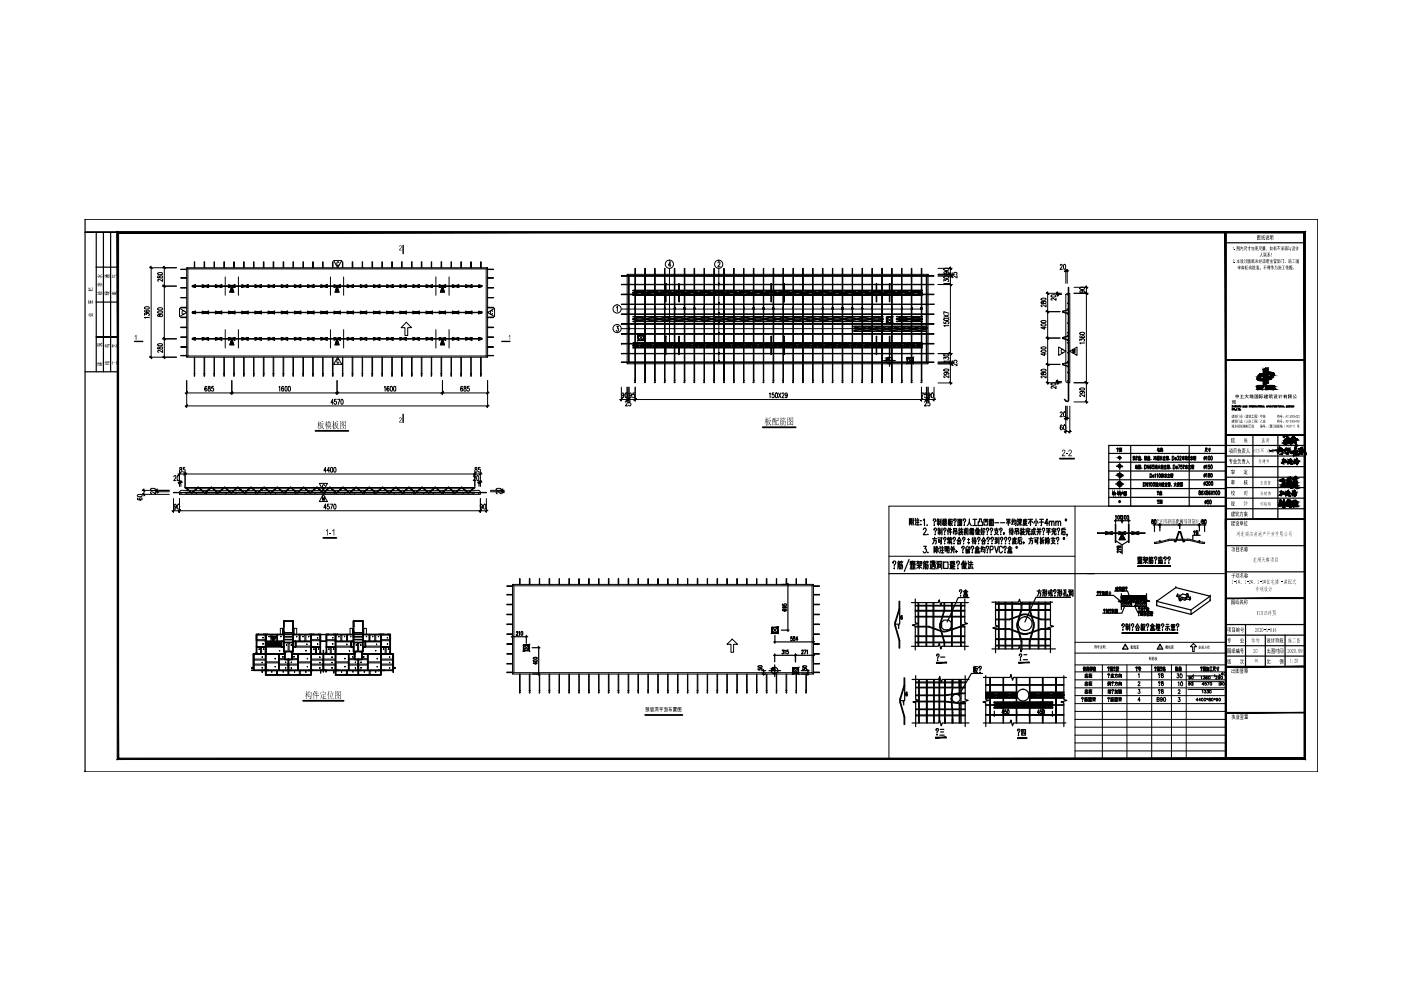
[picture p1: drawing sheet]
<svg xmlns="http://www.w3.org/2000/svg" width="297mm" height="210mm" viewBox="0 0 297 210" stroke-linecap="round" stroke-linejoin="round" font-family="sans-serif">
<g fill="#000">
<path d="M225.2 95.5l.4-.2 .2 .2v.5l-.5 .6h.5v.1h-.7l.6-.9a.21 .21 0 0 0-.2-.3 .21 .21 0 0 0-.2 .3l-.2-.1zM226 96.1h.4v.2h-.4zM226.6 95.5l.1-.1a.45 .45 0 0 1 .6 .3 .45 .45 0 0 1-.4 .6l-.2 .3h.5v.1h-.7l.6-1a.21 .21 0 0 0-.2-.2 .21 .21 0 0 0-.2 .2h-.2zM69.4 112.1l.1 1.4h-.2v-1.1l-.2 .2zM69.8 112.9h.4v.2h-.4zM70.4 112.5l.5-.4v1.4h-.2v-1.1l-.2 .2zM141.7 150h.3v-.1l.1 .1h.4l-.5 .1-.1 .2h.6l-.1 .5h-.1l.1-.4h-.2l-.1 .5v-.5h-.1l-.1 .4v-.4l-.1 .2-.1-.1 .2-.4z"/>
<path d="M67.9 89.5l.6-.2 .1 .1-.6 .1v.3l.5-.1 .1 .2-.3 .6 .4 .3-.1 .2-.3-.4-.5 .4 .4-.4-.1-.7-.2 .9-.3 .2 .3-.5zM68.1 89.9l.2 .6 .2-.6zM67.6 89.2l.1 .1-.1 .4h.3h-.3l.3 .5-.1 .1-.2-.3v1v-.9l-.3 .5 .3-.9h-.3h.3z"/>
<path d="M69.1 89.2l.2 .1-.1 .4 .1-.1 .1 .1h-.2l.2 .6-.2-.3-.1 1v-1l-.3 .6 .2-.3a.34 .34 0 0 0-.1-.6h.2zM69.3 89.5h.3v-.3l.1 .3h.2v-.3l.1 .3 .1-.1 .2 .1h-.3l-.1 .2v-.2h-.2l-.1 .2v-.2zM69.5 89.7l.6 .1v.5h-.3v.2l.4-.1 .1 .2h-.4l.4 .2-.1 .2-.4-.4-.2 .3-.3 .1 .4-.4-.4-.1h.4v-.2l-.2 .1zM69.6 89.8v.2h.4v-.2zM69.6 90v.2h.4v-.2z"/>
<path d="M71 89.5l.6-.2 .1 .1-.6 .1v.3l.5-.1 .1 .2-.2 .4a.38 .38 0 0 0 .3 .6l-.1 .1-.3-.4-.5 .4 .4-.4-.2-.7v.7l-.3 .4 .2-.6zM71.2 89.9l.2 .6 .2-.6zM70.7 89.2l.1 .1v.4l.1-.1 .1 .1h-.2l.2 .6-.2-.3v1h-.1v-.9l-.3 .5 .3-.7v-.2h-.3h.3z"/>
<path d="M72.1 89.3l1.1-.1 .2 .2-.2 1.6v-.2h-1l-.1 .2zM72.2 89.4l.1 .9 .4-.3-.2-.3-.2 .3 .3-.6zM72.6 89.4v.2l.3-.1 .1 .1-.2 .4 .4 .2h-.3a.27 .27 0 0 0-.2-.2 .27 .27 0 0 0-.3 .3h-.2v.5h1v-1.4zM72.6 89.6l.1 .3 .2-.3zM72.6 90.2l.3 .2zM72.5 90.5l.4 .1v.2z"/>
<path d="M162.7 88.6l.2 .1 .4-.2 .1 .1-.5 .1v.4l.4-.1 .1 .1-.2 .7 .3 .3h-.2a.21 .21 0 0 0-.2-.2 .21 .21 0 0 0-.2 .2l-.3 .1 .5-.5-.2-.6-.1 .8-.3 .3 .2-.5zM162.9 89.1l.2 .6 .2-.6zM162.4 88.5l.1 .1v.3l.2 .1h-.2l.2 .5h-.1l-.1-.3-.1 1.1v-1l-.3 .5 .3-.8-.3-.1h.3z"/>
<path d="M164.5 88.6h.6l-.1 .7-.4-.1v.8h.4l.1-.3v.4l-.6-.1v-.9l.4 .1v-.5zM163.7 88.6h.6l.1-.1 .1 .2h-.3v.2h.2l-.1 1.3v-.2h-.4l-.1 .2v-1.3h.2v-.2zM164 88.7l.1 .2zM164.2 88.9l.1 .5zM164 88.9l-.1 .7h.4zM163.9 88.9v.6zM163.9 89.7v.3h.4v-.3z"/>
<path d="M165.5 89l.4 .1v1.1l-.2 .1-.1-.3 .2 .1v-.4h-.2l-.3 .6 .2-.5zM165.6 89.2v.2h.2v-.2zM165.6 89.5v.2h.2v-.2zM166.2 89v.3h.4l-.1 .5a.21 .21 0 0 1 0 .4 .21 .21 0 0 1-.3-.2l.3 .1v-.7h-.3v.5l-.3 .4 .2-.5a.28 .28 0 0 0 .1-.3 .28 .28 0 0 0-.3-.2h.3zM165.6 88.5l.1 .1-.1 .1 .3-.1 .1 .2h-.3v.2a.18 .18 0 0 0-.1-.2 .18 .18 0 0 0-.2 .2zM166.2 88.5l.1 .1-.1 .1 .3-.1 .1 .2h-.3l.1 .2-.2-.2-.3 .3z"/>
<path d="M167 88.5l1.2 .1-.1 1.6-1.1-.1v.1zM167 88.6l.1 .9 .4-.3-.2-.3-.2 .3 .3-.6zM167.4 88.6v.2h.5l-.2 .2a.28 .28 0 0 0 0 .3 .28 .28 0 0 0 .3 .1l-.1 .1h-.1a.43 .43 0 0 0-.7 0l-.1 .5h1.1v-1.4zM167.4 88.9l.2 .3 .1-.3zM167.4 89.4l.3 .3zM167.3 89.7l.4 .1 .1 .2z"/>
<path d="M65.5 146.5l.1 .1-.1 .3 .5-.1 .1 .1-.1 .9a.24 .24 0 0 1-.1 .4 .24 .24 0 0 1-.3-.2 .27 .27 0 0 0 .3 0 .27 .27 0 0 0 0-.4v-.7h-.5l-.2 .4zM65.5 147.1l.1 .1-.2 .5h.3v-.3l.1 .4-.1-.1-.4 .1zM64.9 146.5l.2 .1-.1 .3 .2-.1 .1 .2h-.3l.2 .5-.2-.3-.1 1.1v-1l-.2 .5 .2-.7-.2-.2h.2z"/>
<path d="M66.8 146.7h.2l-.1 .3h.2v-.5l.2 .1-.1 .4 .3-.1 .1 .1h-.4v.4h.4l.1 .1h-.5l-.1 .8v-.8l-.4-.1h.4v-.4h-.2l-.2 .4zM66.6 146.5l.2 .1-.3 .3v1.4v-1.2l-.2 .3z"/>
<path d="M67.9 147.2h1l.1-.1 .1 .1h-.5v.4l.3-.1 .1 .2h-.4v.3h.6l-.1 .2-.6-.1-.3-.4-.3 .6 .2-.9h.2l-.1 .4 .3 .2v-.8zM68.4 146.5l.2 .3zM68 146.8l1-.1 .2 .2-.3 .2 .1-.2h-1l-.1 .2z"/>
<path d="M69.7 146.5l.2 .1-.3 .4v1.3v-1.2l-.3 .4zM70.1 146.5l.2 .2v.2zM69.8 146.9h.7l.1-.1 .1 .2zM69.9 147.2l.2 .3v.4zM70.4 147.1l.2 .1-.3 .9 .4-.1 .1 .1h-1h.5z"/>
<path d="M71.1 146.5h1.1l.1 1.7-1.1-.1-.1 .2zM71.2 146.6v.9l.4-.4-.1-.2-.3 .3 .3-.6zM71.5 146.6v.2l.4-.1v.2a.27 .27 0 0 0-.1 .4 .27 .27 0 0 0 .3 .1v.1l-.3-.1a.22 .22 0 0 0-.2-.1 .22 .22 0 0 0-.2 .1l-.2 .2v.4h.9v-1.4zM71.5 146.9l.2 .3 .1-.3zM71.5 147.4l.3 .1v.2zM71.4 147.7l.4 .1 .1 .2z"/>
<path d="M137.2 149.9h.5l-.3 .2 .2 .1v.5l-.1-.5h-.2l-.1 .5v-.5l.2-.2zM136.8 149.9h.4l-.2 1-.2-.1h.1l-.1-.5h.2l-.1-.1 .1-.2zM137.4 150.3l.1 .3-.3 .3 .2-.2zM137.5 150.7l.1 .2z"/>
<path d="M137.9 150l.3-.1-.2 .4 .1-.2 .2 .2v-.3l-.1-.1h.4v.5l-.2-.1 .1-.3-.1 .1a.18 .18 0 0 1-.1 .2 .18 .18 0 0 1-.2 0l-.3 .1zM137.9 150.4h.7v.5h-.7zM138.3 150.5l.2 .1zM138 150.5l.2 .1zM138.3 150.7v.1h.2v-.1zM138 150.7v.1h.2v-.1z"/>
<path d="M138.8 149.9l.2 .2zM139.1 149.9h.5l-.1 1-.1-.1h.1v-.8h-.4v.9zM139.1 150.1l.4 .1zM138.8 150.1l.1 .3zM139.2 150.3h.2v.4h-.2zM139.3 150.4l.1 .2zM138.9 150.4v.5z"/>
<path d="M139.8 149.9h.7l-.3 .1v.4h.4l-.4 .1v.4l-.1-.4h-.4l.4-.1v-.4zM140.4 150l-.1 .4zM139.8 150.1l.3 .3z"/>
<path d="M140.7 149.9h.9l-.4 .1v.2h.3v.7l-.7-.1v.2v-.8l.3-.2zM141.3 150.2v.6l.1-.1v-.5zM141.1 150.2l.1 .1zM140.8 150.2v.5h.2v-.5zM141.1 150.4l.1 .1zM141.1 150.6l.1 .1z"/>
<path d="M142.7 149.9h.8v.3h-.3h.3l-.3 .1h.2v.4h-.5v-.4h.2l-.4-.1h.4h-.4zM143.3 150l.1 .1zM143 150l.2 .1zM142.8 150l.2 .1zM143 150.4l.3 .1zM143 150.5l.3 .1zM143 150.6l.3 .1zM142.7 150.4l.1 .4 .7 .1h-.8z"/>
<path d="M143.7 149.9h.7v1h-.7zM144 150l.3 .1-.2 .3h.3v-.4zM143.8 150v.7h.3l-.2-.2 .2 .2h.3v-.2h-.6l.2-.2h-.2l.1-.3zM144 150.5h.1v.2zM144 150.2l.1 .1 .1-.1z"/>
</g>
<path d="M66.9 91.4h7M161.7 90.6h7M224.7 97.2h3.1M68.5 114h2.8M64.3 148.6h8.6M136.8 151.6h7.9" fill="none" stroke="#000" stroke-width=".38"/>
<g fill="none" stroke="#000" stroke-width=".21">
<path d="M39.6 56.8v18.9l.2-.2M39.8 57v18.5h63.3v-18.5M103.4 56.8h-63.8l.2 .2h63.3l.3-.2v18.9M133 58.2v18.9l.3-.2M133.3 58.4v18.5h63.2v-18.5M196.8 58.2h-63.8l.3 .2h63.2l.3-.2v18.9M103.1 75.5l.3 .2h-63.8M196.5 76.9l.3 .2h-63.8M226 62.4l.3-.2h.5v19h-.5l-.3-.3zM38.1 104.3l.3-.3h63.2l.3 .3v.5h-63.8zM108.7 123.9v19l.3-.3v-18.4M172.2 124.2v18.4h-63.2"/>
<path d="M172.5 123.9h-63.8l.3 .3h63.2l.3-.3v19l-.3-.3M108.7 142.9h63.8"/>
</g>
<g fill="none" stroke="#000" stroke-width=".21">
<path d="M41.2 56.8v-1.3l.1 1.3M43.3 56.8v-1.3h.1v1.3M45.4 56.8v-1.3l.1 1.3M47.5 56.8v-1.3h.1v1.3M49.6 56.8v-1.3l.1 1.3M51.6 56.8v-1.3h.2v1.3M53.8 56.8v-1.3v1.3M55.8 56.8v-1.3h.2v1.3M57.9 56.8v-1.3h.1v1.3M60 56.8v-1.3h.2v1.3M62.1 56.8v-1.3h.1v1.3M64.2 56.8v-1.3h.1v1.3"/>
<path d="M66.3 56.8v-1.3h.1v1.3M68.4 56.8v-1.3l.1 1.3M70.5 56.8v-1.3h.1v1.3M72.6 56.8v-1.3l.1 1.3M74.7 56.8v-1.3h.1v1.3M76.8 56.8v-1.3l.1 1.3M78.9 56.8v-1.3h.1v1.3M81 56.8v-1.3l.1 1.3M83.1 56.8v-1.3h.1v1.3M85.1 56.8v-1.3h.2v1.3M87.2 56.8v-1.3h.2v1.3M89.3 56.8v-1.3h.2v1.3"/>
<path d="M91.4 56.8v-1.3l.1 1.3M93.5 56.8v-1.3h.1v1.3M95.6 56.8v-1.3l.1 1.3M97.7 56.8v-1.3h.1v1.3M99.8 56.8v-1.3l.1 1.3M101.9 56.8v-1.3h.1v1.3M41.1 79.7h.2M41.2 79.2h.1M41.2 75.7v4M41.3 75.7v4M43.3 79.2h.1zM43.3 79.7h.1"/>
<path d="M43.3 75.7v4M43.4 75.7v4M45.3 79.7h.2M45.4 79.2h.1M45.4 75.7v4M45.5 75.7v4M47.5 79.2h.1zM47.5 79.7h.1M47.5 75.7v4M47.6 75.7v4M49.5 79.7h.2M49.6 79.2h.1"/>
<path d="M49.6 75.7v4M49.7 75.7v4M51.6 79.7h.1M51.6 75.7v4M51.7 79.2h.1M51.8 75.7v4M53.7 79.7h.1M53.8 79.2h.1M53.8 75.7v4M55.8 79.7h.1M55.8 75.7v4M55.9 79.2h.1"/>
<path d="M56 75.7v4M57.9 79.2h.1zM57.9 79.7h.1M57.9 75.7v4M58 75.7v4M60 79.7h.1M60 79.2h.2zM60 75.7v4M60.2 75.7v4M62.1 79.2h.1zM62.1 79.7h.1M62.1 75.7v4"/>
<path d="M62.2 75.7v4M64.2 79.7h.1M64.2 79.2h.1zM64.2 75.7v4M64.3 75.7v4M66.3 79.2h.1zM66.3 79.7h.1M66.3 75.7v4M66.4 75.7v4M68.4 79.7h.1M68.4 79.2h.1M68.4 75.7v4"/>
<path d="M68.5 75.7v4M70.5 79.2h.1zM70.5 79.7h.1M70.5 75.7v4M70.6 75.7v4M72.6 79.7h.1M72.6 79.2h.1M72.6 75.7v4M72.7 75.7v4M74.6 79.7h.2M74.7 75.7v4M74.7 79.2h.1"/>
<path d="M74.8 75.7v4M76.8 79.7h.1M76.8 79.2h.1M76.8 75.7v4M76.9 75.7v4M78.8 79.7h.2M78.9 75.7v4M78.9 79.2h.1M79 75.7v4M80.9 79.7h.2M81 79.2h.1M81 75.7v4"/>
<path d="M81.1 75.7v4M83 79.7h.1M83.1 79.2h.1zM83.1 75.7v4M83.2 75.7v4M85.1 79.2h.2zM85.1 79.7h.2M85.1 75.7v4M85.3 75.7v4M87.2 79.7h.1M87.2 79.2h.2zM87.2 75.7v4"/>
<path d="M87.4 75.7v4M89.3 79.2h.2zM89.3 79.7h.2M89.3 75.7v4M89.5 75.7v4M91.4 79.7h.1M91.4 79.2h.1M91.4 75.7v4M91.5 75.7v4M93.5 79.2h.1zM93.5 79.7h.1M93.5 75.7v4"/>
<path d="M93.6 75.7v4M95.6 79.7h.1M95.6 79.2h.1M95.6 75.7v4M95.7 75.7v4M97.7 79.7h.1M97.7 75.7v4M97.7 79.2h.1M97.8 75.7v4M99.8 79.7h.1M99.8 79.2h.1M99.8 75.7v4"/>
<path d="M99.9 75.7v4M101.9 79.7h.1M101.9 75.7v4M101.9 79.2h.1M102 75.7v4M134.6 80.6h.1M134.6 80.6v-23.7l.1 23.7M134.6 80.6v.5M134.7 80.6h-.1M134.7 80.6h.1M134.7 80.6v.5M136.7 80.6h.1"/>
<path d="M136.7 80.6v-23.7h.1v23.7M136.7 80.6v.5M136.8 80.6v.5M138.8 80.6h.1M138.8 80.6v-23.7l.1 23.7M138.8 80.6v.5M138.9 80.6h-.1M138.9 80.6h.1M138.9 80.6v.5M140.9 80.6h.1M140.9 80.6v-23.7h.1v23.7M140.9 80.6v.5"/>
<path d="M141 80.6v.5M143 81.1h.1M143 80.6h.1M143 80.6v-23.7h.1v23.7M143 80.6v.5M143.1 81.1h-.1M143.1 80.6v.5M145.1 80.6h.1M145.1 80.6v-23.7h.1v23.7M145.1 80.6v.5M145.2 80.6v.5M147.2 81.1h.1"/>
<path d="M147.2 80.6h.1M147.2 80.6v-23.7h.1v23.7M147.2 80.6v.5M147.3 81.1h-.1M147.3 80.6v.5M149.3 80.6h.1M149.3 80.6v-23.7l.1 23.7M149.3 80.6v.5M149.4 80.6v.5M151.3 81.1h.2M151.3 80.6h.2M151.3 80.6v-23.7h.2v23.7"/>
<path d="M151.3 80.6v.5M151.5 81.1h-.2M151.5 80.6v.5M153.5 80.6h.1M153.5 80.6v-23.7v23.7M153.5 80.6v.5M155.5 81.1h.2M155.5 80.6h.2M155.5 80.6v-23.7h.2v23.7M155.5 80.6v.5M155.7 81.1h-.2M155.7 80.6v.5"/>
<path d="M157.6 80.6l.1 .1zM157.7 80.6l-.1-23.7v24.2M157.7 80.6v.5M159.7 80.6l.2 .1zM159.9 80.6v-23.7h-.2v24.2M159.9 80.6v.5M161.8 81.1h.1M161.8 80.6l.1 .1zM161.9 81.1h-.1M161.9 80.6l-.1-23.7v24.2M161.9 80.6v.5M163.9 80.6l.1 .1z"/>
<path d="M164 80.6v-23.7h-.1v24.2M164 80.6v.5M166 81.1h.1M166 80.6l.1 .1zM166.1 81.1h-.1M166.1 80.6v-23.7h-.1v24.2M166.1 80.6v.5M168.1 80.6h.1zM168.2 80.6v-23.7h-.1v24.2M168.2 80.6v.5M170.2 81.1h.1M170.2 80.6l.1 .1z"/>
<path d="M170.3 81.1h-.1M170.3 80.6v-23.7h-.1v24.2M170.3 80.6v.5M172.3 80.6l.1 .1zM172.4 80.6l-.1-23.7v24.2M172.4 80.6v.5M174.4 81.1h.1M174.4 80.6l.1 .1zM174.5 81.1h-.1M174.5 80.6v-23.7h-.1v24.2M174.5 80.6v.5M176.5 80.6l.1 .1z"/>
<path d="M176.6 80.6l-.1-23.7v24.2M176.6 80.6v.5M178.6 81.1h.1M178.6 80.6l.1 .1zM178.7 81.1h-.1M178.7 80.6v-23.7h-.1v24.2M178.7 80.6v.5M180.7 80.6l.1 .1zM180.8 80.6l-.1-23.7v24.2M180.8 80.6v.5M182.8 80.6h.1M182.8 80.6v-23.7h.1v23.7"/>
<path d="M182.8 80.6v.5M182.9 80.6v.5M184.9 80.6h.1M184.9 80.6v-23.7l.1 23.7M184.9 80.6v.5M185 80.6v.5M186.9 80.6l.2 .1zM187.1 80.6v-23.7h-.2v24.2M187.1 80.6v.5M189.1 80.6v.1zM189.1 80.6v-23.7v24.2M189.1 80.6v.5"/>
<path d="M191.1 80.6h.2zM191.3 80.6v-23.7h-.2v24.2M191.3 80.6v.5M193.2 81.1h.1M193.2 80.6l.1 .1zM193.3 81.1h-.1M193.3 80.6v-23.7h-.1v24.2M193.3 80.6v.5M195.3 80.6h.2zM195.5 80.6v-23.7h-.2v24.2M195.5 80.6v.5M226.6 84.9a.32 .32 0 0 1-.2 .3 .32 .32 0 0 1-.4-.1l-.4-.4 .1-.1 .4 .4"/>
<path d="M226.6 84.9v-24h-.1v24l-.2 .2-.2-.1M110.2 123.9v-1.2h.1v1.2M112.2 123.9v-1.2h.2v1.2M114.3 123.9v-1.2l.1 1.2M116.4 123.9v-1.2h.1v1.2M118.5 123.9v-1.2l.1 1.2M120.6 123.9v-1.2h.1v1.2M122.7 123.9v-1.2l.1 1.2M124.8 123.9v-1.2h.1v1.2M126.9 123.9v-1.2l.1 1.2M129 123.9v-1.2h.1v1.2M131.1 123.9v-1.2h.1v1.2"/>
<path d="M133.2 123.9v-1.2h.1v1.2M135.3 123.9v-1.2h.1v1.2M137.4 123.9v-1.2l.1 1.2M139.4 123.9v-1.2h.2v1.2M141.6 123.9v-1.2v1.2M143.6 123.9v-1.2h.2v1.2M145.8 123.9v-1.2v1.2M147.8 123.9v-1.2h.2v1.2M149.9 123.9v-1.2l.1 1.2M152 123.9v-1.2h.1v1.2M154.1 123.9v-1.2h.1v1.2M156.2 123.9v-1.2h.1v1.2"/>
<path d="M158.3 123.9v-1.2h.1v1.2M160.4 123.9v-1.2l.1 1.2M162.5 123.9v-1.2h.1v1.2M164.6 123.9v-1.2l.1 1.2M166.7 123.9v-1.2h.1v1.2M168.8 123.9v-1.2l.1 1.2M170.9 123.9v-1.2h.1v1.2M110.1 146.9h.1M110.2 146.4h.1zM110.2 142.9v4M110.3 142.9v4M112.2 146.4h.2z"/>
<path d="M112.2 142.9l.1 4 .1-4M114.3 146.4h.1M114.3 142.9v4M114.4 142.9v4h-.1M116.4 146.4h.1zM116.4 142.9l.1 4v-4M118.5 146.4h.1M118.5 142.9v4M118.6 142.9v4h-.1M120.6 146.4h.1zM120.6 142.9v4h.1M120.7 142.9v4"/>
<path d="M122.7 146.4h.1M122.7 142.9v4l.1-4M124.8 146.4h.1zM124.8 142.9v4h.1M124.9 142.9v4M126.9 146.4h.1M126.9 142.9v4l.1-4M128.9 146.9h.2M129 146.4h.1zM129 142.9v4M129.1 142.9v4M131.1 146.4h.1z"/>
<path d="M131.1 142.9v4l.1-4M133.1 146.9h.2M133.2 146.4h.1zM133.2 142.9v4M133.3 142.9v4M135.3 146.4h.1zM135.3 142.9v4l.1-4M137.4 146.4h.1M137.4 142.9v4M137.5 142.9v4h-.2M139.4 146.4h.2zM139.4 142.9l.1 4 .1-4"/>
<path d="M141.6 146.4h.1M141.6 142.9v4M141.6 142.9v4h-.1M143.6 146.9h.1M143.6 146.4h.2zM143.6 142.9v4M143.8 142.9v4M145.8 146.4h.1M145.8 142.9v4M145.8 142.9v4h-.1M147.8 146.4h.2zM147.8 142.9v4"/>
<path d="M148 142.9l-.1 4h-.1M149.9 146.4h.1M149.9 142.9v4M150 142.9v4h-.1M152 146.4h.1zM152 142.9v4M152.1 142.9v4h-.1M154.1 146.4h.1zM154.1 142.9l.1 4v-4M156.2 146.4h.1zM156.2 142.9v4M156.3 142.9v4h-.1"/>
<path d="M158.3 146.4h.1zM158.3 142.9v4l.1-4M160.4 146.4h.1M160.4 142.9v4M160.5 142.9v4h-.1M162.5 146.4h.1zM162.5 142.9v4l.1-4M164.6 146.4h.1M164.6 142.9v4M164.7 142.9v4h-.2M166.7 146.4h.1zM166.7 142.9v4l.1-4"/>
<path d="M168.8 146.4h.1M168.8 142.9v4M168.9 142.9v4h-.2M170.9 146.4h.1zM170.9 142.9l-.1 4h.1M171 142.9v4"/>
<circle cx="134.6" cy="81.1" r=".06"/>
<circle cx="136.7" cy="81.1" r=".06"/>
<circle cx="138.8" cy="81.1" r=".06"/>
<circle cx="140.9" cy="81.1" r=".06"/>
<circle cx="145.1" cy="81.1" r=".06"/>
<circle cx="149.3" cy="81.1" r=".06"/>
<circle cx="153.5" cy="81.1" r=".06"/>
<circle cx="157.7" cy="81.1" r=".06"/>
<circle cx="159.7" cy="81.1" r=".06"/>
<circle cx="163.9" cy="81.1" r=".06"/>
<circle cx="168.1" cy="81.1" r=".06"/>
<circle cx="172.3" cy="81.1" r=".06"/>
<circle cx="176.5" cy="81.1" r=".06"/>
<circle cx="180.7" cy="81.1" r=".06"/>
<circle cx="182.8" cy="81.1" r=".06"/>
<circle cx="184.9" cy="81.1" r=".06"/>
<circle cx="187" cy="81.1" r=".06"/>
<circle cx="189.1" cy="81.1" r=".06"/>
<circle cx="191.2" cy="81.1" r=".06"/>
<circle cx="195.3" cy="81.1" r=".06"/>
<circle cx="39.6" cy="104.5" r=".06"/>
<circle cx="41.6" cy="104.5" r=".06"/>
<circle cx="43.8" cy="104.5" r=".06"/>
<circle cx="45.8" cy="104.5" r=".06"/>
<circle cx="47.9" cy="104.5" r=".06"/>
<circle cx="50" cy="104.5" r=".06"/>
<circle cx="52.1" cy="104.5" r=".06"/>
<circle cx="54.2" cy="104.5" r=".06"/>
<circle cx="56.3" cy="104.5" r=".06"/>
<circle cx="58.4" cy="104.5" r=".06"/>
<circle cx="60.5" cy="104.5" r=".06"/>
<circle cx="62.6" cy="104.5" r=".06"/>
<circle cx="64.7" cy="104.5" r=".06"/>
<circle cx="66.8" cy="104.5" r=".06"/>
<circle cx="68.9" cy="104.5" r=".06"/>
<circle cx="71" cy="104.5" r=".06"/>
<circle cx="73" cy="104.5" r=".06"/>
<circle cx="75.2" cy="104.5" r=".06"/>
<circle cx="77.2" cy="104.5" r=".06"/>
<circle cx="79.4" cy="104.5" r=".06"/>
<circle cx="81.4" cy="104.5" r=".06"/>
<circle cx="83.5" cy="104.5" r=".06"/>
<circle cx="85.6" cy="104.5" r=".06"/>
<circle cx="87.7" cy="104.5" r=".06"/>
<circle cx="89.8" cy="104.5" r=".06"/>
<circle cx="91.9" cy="104.5" r=".06"/>
<circle cx="94" cy="104.5" r=".06"/>
<circle cx="96.1" cy="104.5" r=".06"/>
<circle cx="98.2" cy="104.5" r=".06"/>
<circle cx="100.3" cy="104.5" r=".06"/>
</g>
<g fill="none" stroke="#000" stroke-width=".21">
<path d="M133.3 58.4h.1v18.5h-.1zM196.4 58.4l.1 18.5z"/>
<circle cx="38.4" cy="104.5" r=".06"/>
<circle cx="101.5" cy="104.5" r=".06"/>
</g>
<g fill="none" stroke="#000" stroke-width=".21">
<path d="M39.6 58.9h-1.3l1.3 .1M39.6 57.1h-1.3l1.3 .1M103.4 58.9h1.2l-1.2 .1M103.4 57.1h1.2l-1.2 .1M131.7 58.5h66.3zM39.6 75.4h-1.3h1.3M39.6 73.5h-1.3l1.3 .1M39.6 71.4h-1.3v.1h1.3M39.6 69.3h-1.3v.2h1.3M39.6 67.2h-1.3v.2h1.3M39.6 65.2h-1.3v.1h1.3M39.6 63.1h-1.3l1.3 .1"/>
<path d="M39.6 61h-1.3v.1h1.3M103.4 75.4h1.2h-1.2M103.4 73.5h1.2l-1.2 .1M103.4 71.4h1.2v.1h-1.2M103.4 69.3h1.2v.2h-1.2M103.4 67.2h1.2v.2h-1.2M103.4 65.2h1.2v.1h-1.2M103.4 63.1h1.2l-1.2 .1M103.4 61h1.2v.1h-1.2M131.7 76.8h66.3zM131.7 74.9l66.3 .1zM131.7 72.8h66.3v.1h-66.3z"/>
<path d="M131.7 70.7h66.3v.2h-66.3zM131.7 68.6h66.3v.1h-66.3zM131.7 66.5h66.3v.2h-66.3zM131.7 64.5l66.3 .1zM131.7 62.4h66.3v.1h-66.3zM131.7 60.3l66.3 .1zM36.8 104.4l66.3 .1zM108.7 138.6h-1.3l1.3 .1M108.7 136.5h-1.3v.1h1.3M108.7 134.4h-1.3l1.3 .1M108.7 132.3h-1.3v.1h1.3M108.7 130.2h-1.3v.1h1.3"/>
<path d="M108.7 128.1h-1.3v.1h1.3M108.7 126h-1.3v.2h1.3M108.7 124.2h-1.3v.1h1.3M108.8 134.9l-.3 .2M111.8 134.9l-.3 .2M114 137.2l.3 .3M164.4 136l-.2 .3M164.4 138.8l-.3 .3M166.9 133.5l.3 .3M166.9 123.8l.3 .3M168.8 138.8l-.3 .3M172.5 138.6h1.2l-1.2 .1"/>
<path d="M172.5 136.5h1.2v.1h-1.2M172.5 134.4h1.2l-1.2 .1M172.5 132.3h1.2v.1h-1.2M172.5 130.2h1.2v.1h-1.2M172.5 128.1h1.2v.1h-1.2M172.5 126h1.2v.2h-1.2M172.5 124.2h1.2v.1h-1.2M172.6 136l-.3 .3M172.6 138.8l-.3 .3M108.7 142.5h-1.3v.1h1.3M108.7 140.7h-1.3v.1h1.3M114 142.7l.3 .3"/>
<path d="M161.7 142.1l.3 .2M161.7 142.7l.3 .3M171.2 142.1l.3 .2M171.2 142.7l.3 .3M172.5 142.5h1.2v.1h-1.2M172.5 140.7h1.2v.1h-1.2"/>
<circle cx="226.4" cy="72.7" r=".06"/>
<circle cx="226.4" cy="76.9" r=".06"/>
<circle cx="226.4" cy="70.6" r=".06"/>
<circle cx="226.4" cy="68.5" r=".06"/>
<circle cx="226.4" cy="79" r=".06"/>
<circle cx="226.4" cy="74.8" r=".06"/>
<circle cx="226.4" cy="62.5" r=".06"/>
<circle cx="226.4" cy="66.4" r=".06"/>
<circle cx="226.4" cy="64.3" r=".06"/>
<circle cx="226.4" cy="80.8" r=".06"/>
</g>
<g fill="none" stroke="#000" stroke-width=".21">
<path d="M40.8 71.8l61.4 .1zM40.8 71.9l.6 .2zM40.8 71.7l.6-.2zM40.8 66.2l61.4 .1zM40.8 66.3l.6 .2zM40.8 66.1l.6-.1zM40.8 60.6l61.4 .1zM40.8 60.7l.6 .3zM40.8 60.5l.6-.1zM42.8 72.1l.8-.2 .6 .2-.6-.1zM42.8 71.5l.8 .2 .6-.1-.6 .2zM42.8 66.5l.8-.2 .6 .2-.6-.1z"/>
<path d="M42.8 66l.8 .1 .6-.1-.6 .2zM42.8 60.9l.8-.2 .6 .3-.6-.2zM42.8 60.4l.8 .1h.6l-.6 .1zM45.6 72.1l.8-.2 .6 .2-.6-.1zM45.6 71.5l.8 .2 .6-.1-.6 .2zM45.6 66.5l.8-.2 .6 .2-.6-.1zM45.6 66l.8 .1 .6-.1-.6 .2zM45.6 60.9l.8-.2 .6 .3-.6-.2zM45.6 60.4l.8 .1h.6l-.6 .1zM48.4 72.1l.7-.2 .7 .2-.7-.1zM48.4 71.5l.7 .2 .7-.1-.7 .2zM48.4 66.5l.7-.2 .7 .2-.7-.1z"/>
<path d="M48.4 66l.7 .1 .7-.1-.7 .2zM48.4 60.9l.7-.2 .7 .3-.7-.2zM48.4 60.4l.7 .1h.7l-.7 .1zM51.2 72.1l.7-.2 .7 .2-.7-.1zM51.2 71.5l.7 .2 .7-.1-.7 .2zM51.2 66.5l.7-.2 .7 .2-.7-.1zM51.2 66l.7 .1 .7-.1-.7 .2zM51.2 60.9l.7-.2 .7 .3-.7-.2zM51.2 60.4l.7 .1h.7l-.7 .1zM54 72.1l.7-.2 .7 .2-.7-.1zM54 71.5l.7 .2 .7-.1-.7 .2zM54 66.5l.7-.2 .7 .2-.7-.1z"/>
<path d="M54 66l.7 .1 .7-.1-.7 .2zM54 60.9l.7-.2 .7 .3-.7-.2zM54 60.4l.7 .1h.7l-.7 .1zM56.8 72.1l.7-.2 .7 .2-.7-.1zM56.8 71.5l.7 .2 .7-.1-.7 .2zM56.8 66.5l.7-.2 .7 .2-.7-.1zM56.8 66l.7 .1 .7-.1-.7 .2zM56.8 60.9l.7-.2 .7 .3-.7-.2zM56.8 60.4l.7 .1h.7l-.7 .1zM59.6 72.1l.7-.2 .7 .2-.7-.1zM59.6 71.5l.7 .2 .7-.1-.7 .2zM59.6 66.5l.7-.2 .7 .2-.7-.1z"/>
<path d="M59.6 66l.7 .1 .7-.1-.7 .2zM59.6 60.9l.7-.2 .7 .3-.7-.2zM59.6 60.4l.7 .1h.7l-.7 .1zM62.4 72.1l.7-.2 .7 .2-.7-.1zM62.4 71.5l.7 .2 .7-.1-.7 .2zM62.4 66.5l.7-.2 .7 .2-.7-.1zM62.4 66l.7 .1 .7-.1-.7 .2zM62.4 60.9l.7-.2 .7 .3-.7-.2zM62.4 60.4l.7 .1h.7l-.7 .1zM65.2 72.1l.7-.2 .7 .2-.7-.1zM65.2 71.5l.7 .2 .7-.1-.7 .2zM65.2 66.5l.7-.2 .7 .2-.7-.1z"/>
<path d="M65.2 66l.7 .1 .7-.1-.7 .2zM65.2 60.9l.7-.2 .7 .3-.7-.2zM65.2 60.4l.7 .1h.7l-.7 .1zM68 72.1l.7-.2 .7 .2-.7-.1zM68 71.5l.7 .2 .7-.1-.7 .2zM68 66.5l.7-.2 .7 .2-.7-.1zM68 66l.7 .1 .7-.1-.7 .2zM68 60.9l.7-.2 .7 .3-.7-.2zM68 60.4l.7 .1h.7l-.7 .1zM70.8 72.1l.7-.2 .7 .2-.7-.1zM70.8 71.5l.7 .2 .7-.1-.7 .2zM70.8 66.5l.7-.2 .7 .2-.7-.1z"/>
<path d="M70.8 66l.7 .1 .7-.1-.7 .2zM70.8 60.9l.7-.2 .7 .3-.7-.2zM70.8 60.4l.7 .1h.7l-.7 .1zM73.6 72.1l.7-.2 .7 .2-.7-.1zM73.6 71.5l.7 .2 .7-.1-.7 .2zM73.6 66.5l.7-.2 .7 .2-.7-.1zM73.6 66l.7 .1 .7-.1-.7 .2zM73.6 60.9l.7-.2 .7 .3-.7-.2zM73.6 60.4l.7 .1h.7l-.7 .1zM76.4 72.1l.6-.2 .8 .2-.8-.1zM76.4 71.5l.6 .2 .8-.1-.8 .2zM76.4 66.5l.6-.2 .8 .2-.8-.1z"/>
<path d="M76.4 66l.6 .1 .8-.1-.8 .2zM76.4 60.9l.6-.2 .8 .3-.8-.2zM76.4 60.4l.6 .1h.8l-.8 .1zM79.2 72.1l.6-.2 .8 .2-.8-.1zM79.2 71.5l.6 .2 .8-.1-.8 .2zM79.2 66.5l.6-.2 .8 .2-.8-.1zM79.2 66l.6 .1 .8-.1-.8 .2zM79.2 60.9l.6-.2 .8 .3-.8-.2zM79.2 60.4l.6 .1h.8l-.8 .1zM82 72.1l.6-.2 .8 .2-.8-.1zM82 71.5l.6 .2 .8-.1-.8 .2zM82 66.5l.6-.2 .8 .2-.8-.1z"/>
<path d="M82 66l.6 .1 .8-.1-.8 .2zM82 60.9l.6-.2 .8 .3-.8-.2zM82 60.4l.6 .1h.8l-.8 .1zM84.8 72.1l.6-.2 .7 .2-.7-.1zM84.8 71.5l.6 .2 .7-.1-.7 .2zM84.8 66.5l.6-.2 .7 .2-.7-.1zM84.8 66l.6 .1 .7-.1-.7 .2zM84.8 60.9l.6-.2 .7 .3-.7-.2zM84.8 60.4l.6 .1h.7l-.7 .1zM87.5 72.1l.7-.2 .7 .2-.7-.1zM87.5 71.5l.7 .2 .7-.1-.7 .2zM87.5 66.5l.7-.2 .7 .2-.7-.1z"/>
<path d="M87.5 66l.7 .1 .7-.1-.7 .2zM87.5 60.9l.7-.2 .7 .3-.7-.2zM87.5 60.4l.7 .1h.7l-.7 .1zM90.3 72.1l.7-.2 .7 .2-.7-.1zM90.3 71.5l.7 .2 .7-.1-.7 .2zM90.3 66.5l.7-.2 .7 .2-.7-.1zM90.3 66l.7 .1 .7-.1-.7 .2zM90.3 60.9l.7-.2 .7 .3-.7-.2zM90.3 60.4l.7 .1h.7l-.7 .1zM93.1 72.1l.7-.2 .7 .2-.7-.1zM93.1 71.5l.7 .2 .7-.1-.7 .2zM93.1 66.5l.7-.2 .7 .2-.7-.1z"/>
<path d="M93.1 66l.7 .1 .7-.1-.7 .2zM93.1 60.9l.7-.2 .7 .3-.7-.2zM93.1 60.4l.7 .1h.7l-.7 .1zM95.9 72.1l.7-.2 .7 .2-.7-.1zM95.9 71.5l.7 .2 .7-.1-.7 .2zM95.9 66.5l.7-.2 .7 .2-.7-.1zM95.9 66l.7 .1 .7-.1-.7 .2zM95.9 60.9l.7-.2 .7 .3-.7-.2zM95.9 60.4l.7 .1h.7l-.7 .1zM98.7 72.1l.7-.2 .7 .2-.7-.1zM98.7 71.5l.7 .2 .7-.1-.7 .2zM98.7 66.5l.7-.2 .7 .2-.7-.1z"/>
<path d="M98.7 66l.7 .1 .7-.1-.7 .2zM98.7 60.9l.7-.2 .7 .3-.7-.2zM98.7 60.4l.7 .1h.7l-.7 .1zM101.5 72.1l.7-.2zM101.5 71.5l.7 .3zM101.5 66.5l.7-.2zM101.5 66l.7 .2zM101.5 60.9l.7-.2zM101.5 60.4l.7 .2zM134.2 73.7h61.4v.1h-61.4zM134.2 72.7l61.4 .1zM134.2 73.2l61.4 .1z"/>
<path d="M134.2 73.3l1.4 .3 1.4-.3 1.4 .3 1.4-.3 1.4 .3 1.4-.3 1.4 .3 1.4-.3 1.3 .3 1.4-.3 1.4 .3 1.4-.3 1.4 .3 1.4-.3 1.4 .3 1.4-.3 1.4 .3 1.4-.3 1.4 .3 1.4-.3 1.4 .3 1.4-.3 1.4 .3 1.4-.3 1.4 .3 1.4-.3 1.4 .3 1.4-.3 1.4 .3 1.4-.3 1.4 .3 1.4-.3 1.4 .3 1.4-.3 1.3 .3 1.4-.3 1.4 .3 1.4-.3 1.4 .3 1.4-.3 1.4 .3 1.4-.3 1.4 .3 1.4-.2-1.4 .3-1.4-.3-1.4 .3-1.4-.3-1.4 .3-1.4-.3-1.4 .3-1.4-.3-1.4 .3-1.3-.3-1.4 .3-1.4-.3-1.4 .3-1.4-.3-1.4 .3-1.4-.3-1.4 .3-1.4-.3-1.4 .3-1.4-.3-1.4 .3-1.4-.3-1.4 .3-1.4-.3-1.4 .3-1.4-.3-1.4 .3-1.4-.3-1.4 .3-1.4-.3-1.4 .3-1.4-.3-1.4 .3-1.4-.3-1.4 .3-1.3-.3-1.4 .3-1.4-.3-1.4 .3-1.4-.3-1.4 .3-1.4-.3-1.4 .3zM134.2 73.1l1.4-.3 1.4 .3 1.4-.3 1.4 .3 1.4-.3 1.4 .3 1.4-.3 1.4 .3 1.3-.3 1.4 .3 1.4-.3 1.4 .3 1.4-.3 1.4 .3 1.4-.3 1.4 .3 1.4-.3 1.4 .3 1.4-.3 1.4 .3 1.4-.3 1.4 .3 1.4-.3 1.4 .3 1.4-.3 1.4 .3 1.4-.3 1.4 .3 1.4-.3 1.4 .3 1.4-.3 1.4 .3 1.4-.3 1.4 .3 1.3-.3 1.4 .3 1.4-.3 1.4 .3 1.4-.3 1.4 .3 1.4-.3 1.4 .3 1.4-.3 1.4 .4-1.4-.3-1.4 .3-1.4-.3-1.4 .3-1.4-.3-1.4 .3-1.4-.3-1.4 .3-1.4-.3-1.3 .3-1.4-.3-1.4 .3-1.4-.3-1.4 .3-1.4-.3-1.4 .3-1.4-.3-1.4 .3-1.4-.3-1.4 .3-1.4-.3-1.4 .3-1.4-.3-1.4 .3-1.4-.3-1.4 .3-1.4-.3-1.4 .3-1.4-.3-1.4 .3-1.4-.3-1.4 .3-1.4-.3-1.4 .3-1.4-.3-1.3 .3-1.4-.3-1.4 .3-1.4-.3-1.4 .3-1.4-.3-1.4 .3-1.4-.3zM134.2 62.5l61.4 .1zM134.2 61.5h61.4v.1h-61.4zM134.2 62l61.4 .1zM134.2 62.1l1.4 .3 1.4-.3 1.4 .3 1.4-.3 1.4 .3 1.4-.3 1.4 .3 1.4-.3 1.3 .3 1.4-.3 1.4 .3 1.4-.3 1.4 .3 1.4-.3 1.4 .3 1.4-.3 1.4 .3 1.4-.3 1.4 .3 1.4-.3 1.4 .3 1.4-.3 1.4 .3 1.4-.3 1.4 .3 1.4-.3 1.4 .3 1.4-.3 1.4 .3 1.4-.3 1.4 .3 1.4-.3 1.4 .3 1.4-.3 1.3 .3 1.4-.3 1.4 .3 1.4-.3 1.4 .3 1.4-.3 1.4 .3 1.4-.3 1.4 .3 1.4-.2-1.4 .3-1.4-.3-1.4 .3-1.4-.3-1.4 .3-1.4-.3-1.4 .3-1.4-.3-1.4 .3-1.3-.3-1.4 .3-1.4-.3-1.4 .3-1.4-.3-1.4 .3-1.4-.3-1.4 .3-1.4-.3-1.4 .3-1.4-.3-1.4 .3-1.4-.3-1.4 .3-1.4-.3-1.4 .3-1.4-.3-1.4 .3-1.4-.3-1.4 .3-1.4-.3-1.4 .3-1.4-.3-1.4 .3-1.4-.3-1.4 .3-1.3-.3-1.4 .3-1.4-.3-1.4 .3-1.4-.3-1.4 .3-1.4-.3-1.4 .3zM134.2 61.9l1.4-.3 1.4 .3 1.4-.3 1.4 .3 1.4-.3 1.4 .3 1.4-.3 1.4 .3 1.3-.3 1.4 .3 1.4-.3 1.4 .3 1.4-.3 1.4 .3 1.4-.3 1.4 .3 1.4-.3 1.4 .3 1.4-.3 1.4 .3 1.4-.3 1.4 .3 1.4-.3 1.4 .3 1.4-.3 1.4 .3 1.4-.3 1.4 .3 1.4-.3 1.4 .3 1.4-.3 1.4 .3 1.4-.3 1.4 .3 1.3-.3 1.4 .3 1.4-.3 1.4 .3 1.4-.3 1.4 .3 1.4-.3 1.4 .3 1.4-.3 1.4 .4-1.4-.3-1.4 .3-1.4-.3-1.4 .3-1.4-.3-1.4 .3-1.4-.3-1.4 .3-1.4-.3-1.3 .3-1.4-.3-1.4 .3-1.4-.3-1.4 .3-1.4-.3-1.4 .3-1.4-.3-1.4 .3-1.4-.3-1.4 .3-1.4-.3-1.4 .3-1.4-.3-1.4 .3-1.4-.3-1.4 .3-1.4-.3-1.4 .3-1.4-.3-1.4 .3-1.4-.3-1.4 .3-1.4-.3-1.4 .3-1.4-.3-1.3 .3-1.4-.3-1.4 .3-1.4-.3-1.4 .3-1.4-.3-1.4 .3-1.4-.3zM181 69.8h15.4l-1.4 .3-1.4-.3-1.4 .3-1.4-.3-1.4 .3-1.4-.3-1.4 .3-1.4-.3-1.4 .3-1.4-.3-1.4 .3M181 69.3l1.4 .3 1.4-.3 1.4 .3 1.4-.3 1.4 .3 1.4-.3 1.4 .3 1.4-.3 1.4 .3 1.4-.3 1.4 .3h-15.4M181 70.3h15.4M181 69.1h15.4M187.2 68.1h-53l53 .1"/>
<path d="M187.2 67.1h-53l53 .1M187.2 67.5l-1.4-.3-1.4 .3-1.4-.3-1.3 .3-1.4-.3-1.4 .3-1.4-.3-1.4 .3-1.4-.3-1.4 .3-1.4-.3-1.4 .3-1.4-.3-1.4 .3-1.4-.3-1.4 .3-1.4-.3-1.4 .3-1.4-.3-1.4 .3-1.4-.3-1.4 .3-1.4-.3-1.4 .3-1.4-.3-1.4 .3-1.4-.3-1.4 .3-1.4-.3-1.3 .3-1.4-.3-1.4 .3-1.4-.3-1.4 .3-1.4-.3-1.4 .3-1.4-.3-1.4 .3 1.4-.2 1.4 .3 1.4-.3 1.4 .3 1.4-.3 1.4 .3 1.4-.3 1.4 .3 1.3-.3 1.4 .3 1.4-.3 1.4 .3 1.4-.3 1.4 .3 1.4-.3 1.4 .3 1.4-.3 1.4 .3 1.4-.3 1.4 .3 1.4-.3 1.4 .3 1.4-.3 1.4 .3 1.4-.3 1.4 .3 1.4-.3 1.4 .3 1.4-.3 1.4 .3 1.4-.3 1.4 .3 1.4-.3 1.4 .3 1.3-.3 1.4 .3 1.4-.3 1.4 .3h-53l53 .1-1.4 .3-1.4-.3-1.4 .3-1.3-.3-1.4 .3-1.4-.3-1.4 .3-1.4-.3-1.4 .3-1.4-.3-1.4 .3-1.4-.3-1.4 .3-1.4-.3-1.4 .3-1.4-.3-1.4 .3-1.4-.3-1.4 .3-1.4-.3-1.4 .3-1.4-.3-1.4 .3-1.4-.3-1.4 .3-1.4-.3-1.4 .3-1.4-.3-1.4 .3-1.3-.3-1.4 .3-1.4-.3-1.4 .3-1.4-.3-1.4 .3-1.4-.3-1.4 .3-1.4-.3 1.4 .4 1.4-.3 1.4 .3 1.4-.3 1.4 .3 1.4-.3 1.4 .3 1.4-.3 1.3 .3 1.4-.3 1.4 .3 1.4-.3 1.4 .3 1.4-.3 1.4 .3 1.4-.3 1.4 .3 1.4-.3 1.4 .3 1.4-.3 1.4 .3 1.4-.3 1.4 .3 1.4-.3 1.4 .3 1.4-.3 1.4 .3 1.4-.3 1.4 .3 1.4-.3 1.4 .3 1.4-.3 1.4 .3 1.4-.3 1.3 .3 1.4-.3 1.4 .3 1.4-.3M190 68.1h5.6l-5.6 .1M190 67.1h5.6l-5.6 .1M190 67.5l1.4-.3 1.4 .3 1.4-.3 1.4 .3-1.4-.2-1.4 .3-1.4-.3-1.4 .3h5.6l-5.6 .1 1.4 .3 1.4-.3 1.4 .3 1.4-.3-1.4 .4-1.4-.3-1.4 .3-1.4-.3M196.4 69.8l-1.4 .3-1.4-.3-1.4 .3-1.4-.3-1.4 .3-1.4-.3-1.4 .3-1.4-.3-1.4 .3-1.4-.3-1.4 .3h15.4M196.4 69.3h-15.4l1.4 .3 1.4-.3 1.4 .3 1.4-.3 1.4 .3 1.4-.3 1.4 .3 1.4-.3 1.4 .3 1.4-.3 1.4 .3M225.3 77.3l1.2 .4M225.3 71.8l1.2 .3M225.3 66.2l1.2 .3M225.3 77.3h.1M225.3 66.1h.1"/>
<path d="M225.3 66.1l1.2 .4M226.5 76.8l-1.2 .4M226.5 71.2h.1M226.5 65.6v.1M226.5 71.2l-1.2 .4 1.2-.3M226.5 65.6l-1.2 .4 1.2-.3M267.5 79.8l.3-.1v.6h-.4M267.8 78.4l.6-.4v.1l-.3 .2v.8l-.3 .2zM268.1 79.5l.2-.1v.8l-.2 .1zM268.3 78.4l.6-.4v.8l-.6 .2zM268.8 79.3l.6 .1M268.9 79.3v.7l.3-.2a2.46 2.46 0 0 1-2.6 .7"/>
<path d="M269.4 79.4l.1 .2M269.4 79.6l-.5 .7M270 79.1a2.1 2.1 0 0 0-2.5 .6M270.1 79.1l.1 .3M270.1 79.5l-.6 .8M261.2 86h.2l-.2 .3h.2M261.4 86.7h-.2v.2h.2M261.5 86v.3M261.5 86.2h.2M261.7 86v.3M261.9 86.9h.1M262 86.9v.1"/>
<path d="M262.2 86.6v.4h.1M262.3 86v.3l-.2-.3v.3M262.4 86.6h.2M262.6 86.6v.4M262.6 86.1l-.1-.1-.1 .1 .1 .2 .1-.1M262.7 86h.2M262.7 86.6a.17 .17 0 0 1 .2 .2 .17 .17 0 0 1-.2 .2zM262.8 86v.3M262.9 86l.1 .3h.1v-.3M263.1 86.9h.1M263.5 86h.2a.16 .16 0 0 1 0 .2 .16 .16 0 0 1-.2 .1zM263.8 86.3l.1-.3 .1 .3"/>
<path d="M263.9 86.2h.1M264.1 86h.2v.3h-.2zM264.4 86v.3M264.8 86v.3M265.1 86v.3l-.2-.3v.3M265.3 86h.1M265.3 86v.3M265.5 86.2h.1M265.7 86h-.2v.3h.2M265.8 86.2l.2-.1-.2-.1v.3M265.9 86.2l.1 .1M266.3 86v.3l-.2-.3v.3"/>
<path d="M266.4 86.3l.1-.3 .1 .3M266.4 86.2h.2M266.5 80.1l.2-.3a.9 .9 0 0 1 1-.6l-.5 .7 .2 .4M266.5 80.1l.2 .4M266.6 82h.1M266.6 82l-.1 .1v-.3h.6l.2 .2M266.7 81.9h.1M266.7 81.9l-.1 .1M266.7 86h.2M266.8 86v.3M267 86v.3M267.1 81.9l-.3 .6 .4-.2-.1 .3h-.7l.4-.7h-.1"/>
<path d="M267.2 81.8h-.1M267.2 81.8h.6M267.3 82h.1M267.3 82l.1-.1v.6M267.3 82.5h.1M267.3 82.5v.1M267.3 82.6h.5M267.4 82.4v.1M267.5 86v.3l-.1-.3v.3M267.7 86.3l.1-.3 .1 .3M267.7 86.2h.1M267.8 82.5h-.1"/>
<path d="M267.8 82.5v.1M267.8 82l-.1-.1v.5M267.8 82h.1M267.8 81.8h.1M267.8 80.8l.3-.1v.7l-.3 .2zM267.9 81.8l-.1 .2M268 86v.3h.1M268.2 81.9h.5M268.2 81.9h.1M268.3 82.6h.3M268.3 82.5l-.1 .1M268.3 81.9h.1"/>
<path d="M268.3 82.5h.1M268.4 82v.5M268.5 86.3l.1-.3 .1 .3M268.5 86.2h.2M268.6 82v.5M268.6 82.5h.1M268.6 81.9h.1M268.7 82.5v.1M268.7 81.9h.1M268.8 82.5l-.1 .1M268.8 86.2l.3-.1-.3-.1v.3M268.8 82v.5"/>
<path d="M268.9 80.3v.9l-.6 .4v-1M268.9 80.3l-.6 .3M268.9 82.5l-.2 .1M268.9 86.2l.2 .1M269 80.3h.5M269.2 81.9l.1 .3-.3-.4-.3 .1M269.2 81.9h.3M269.4 86.1l-.2-.1a.16 .16 0 0 0 0 .2 .16 .16 0 0 0 .2 .1M269.5 81.9l-.1 .7-.5-.6-.1 .5M269.5 81.9h-.1M269.5 86.2h.2M269.5 86v.3"/>
<path d="M269.5 81.8v.2M269.5 82h.1M269.6 81.8h-.1M269.6 81.8h.6M269.6 82l.1-.1v.5M269.6 82h.1M269.7 82.5v.1M269.7 82.5h.1M269.7 86v.3M269.7 82.6h.4M269.8 86v.3M270 86h.2"/>
<path d="M270 81.9l.1 .1M270.1 82.5h.1M270.1 81.9l-.1 .5M270.1 86v.3M270.1 82.5v.1M270.2 82h.1M270.2 81.8h.1M270.3 86.2h.1M270.3 81.8v.2M270.5 86h-.2v.3h.2M270.8 86.1h-.2v.2h.2M270.9 86h.2l.1 .3h.2v-.3"/>
<path d="M271 86v.3M271.5 86.2l.2-.2h-.2v.3M271.6 86.2l.1 .1M271.8 86.3l.1-.3 .2 .3M271.9 86.2h.1M272.2 86v.3h.2M272.7 86l.2 .1v.2h-.2zM273.1 86.2h.1M273.3 86h-.2v.3h.2M273.6 86.1h-.3l.3 .2h-.3M273.7 86v.3M274 86.1h-.2v.2l.1-.1"/>
<path d="M274.3 86v.3l-.2-.3v.3M274.4 96v.1M274.5 95.8l-.1 .2zM274.6 95h.1M274.7 95.8h.1M274.7 94.8v.4l.1-.2-.1-.1-.2 1.4 .3-.5-.3 .5 .2-.7-.3 .8h.9a.24 .24 0 0 0-.2-.2 .24 .24 0 0 0-.3 .2l.2-.3-.2-.1 .2 .1 .1-.5-.1 .5 .4 .3-.1 .1-.9-.1-.1 .2 .3-1.3-.5 .5 .4-.4zM274.7 94.8h.1M274.7 94.9h.1M274.8 96.4h.1M275 96.2h.1M275.3 95.2l.4 .4zM275.4 95.8l.2 .3z"/>
<path d="M275.5 95.8h.1M275.7 95.5h.1M275.7 95.8l.4 .4v-.6l.2 .2 .2-.3 .4 .9-.4-.9-.2 .3-.2-.2v.7zM275.8 95v.3h.2l-.1 .1v.3l-.1-.3h-.1l.1-.3-.3 .2 .3-.2zM275.8 95.1h.1M275.8 95.1h.2zM275.8 95.4h.1M275.9 95.1h.1M275.9 95.3h.1M275.9 96.1h.1M276 95.2h.1M275.9 95.3l-.1 .1"/>
<path d="M276 95h.1M276 95.1h.1M276.1 95h.1M276.1 95l-.1 .2zM276.1 95.1h.1M276.1 95.9h.1M276.2 95.8h.1M276.4 95.7h-.1M276.5 95.5h.1M276.8 96h.1M39.2 104.4l61.5 .1zM39.2 103.4h61.5v.1h-61.5z"/>
<path d="M39.2 103.3l1.4 1.2 1.4-1.2 1.4 1.2 1.4-1.2 1.4 1.2 1.4-1.2 1.4 1.2 1.4-1.2 1.4 1.2 1.4-1.2 1.4 1.2 1.4-1.2 1.4 1.2 1.4-1.2 1.4 1.2 1.4-1.2 1.4 1.2 1.4-1.2 1.4 1.2 1.4-1.2 1.3 1.2 1.4-1.2 1.4 1.2 1.4-1.2 1.4 1.2 1.4-1.2 1.4 1.2 1.4-1.2 1.4 1.2 1.4-1.2 1.4 1.2 1.4-1.2 1.4 1.2 1.4-1.2 1.4 1.2 1.4-1.2 1.4 1.2 1.4-1.2 1.4 1.2 1.4-1.2 1.4 1.2 1.4-1.2 1.4 1.2 1.4-1.2-1.4 1.3-1.4-1.3-1.4 1.3-1.4-1.3-1.4 1.3-1.4-1.3-1.4 1.3-1.4-1.3-1.4 1.3-1.4-1.3-1.4 1.3-1.4-1.3-1.4 1.3-1.4-1.3-1.4 1.3-1.4-1.3-1.4 1.3-1.4-1.3-1.4 1.3-1.4-1.3-1.4 1.3-1.4-1.3-1.4 1.3-1.3-1.3-1.4 1.3-1.4-1.3-1.4 1.3-1.4-1.3-1.4 1.3-1.4-1.3-1.4 1.3-1.4-1.3-1.4 1.3-1.4-1.3-1.4 1.3-1.4-1.3-1.4 1.3-1.4-1.3-1.4 1.3-1.4-1.3-1.4 1.3-1.4-1.3-1.4 1.3z"/>
<circle cx="225.4" cy="71.6" r=".06"/>
<circle cx="225.4" cy="77.2" r=".06"/>
<circle cx="225.4" cy="66.1" r=".06"/>
<circle cx="226.4" cy="71.1" r=".06"/>
<circle cx="226.4" cy="66.6" r=".06"/>
<circle cx="226.4" cy="72.2" r=".06"/>
<circle cx="226.4" cy="77.7" r=".06"/>
<circle cx="226.4" cy="76.7" r=".06"/>
<circle cx="226.4" cy="65.6" r=".06"/>
<circle cx="261.6" cy="86.8" r=".15"/>
<circle cx="261.9" cy="86.2" r=".15"/>
<circle cx="267.2" cy="86.2" r=".15"/>
<circle cx="270.3" cy="82.5" r=".06"/>
</g>
<g fill="none" stroke="#000" stroke-width=".21">
<path d="M70.7 55.2h1.8l-.9 1.6zM71.8 55.7l-.1-.2a.43 .43 0 0 0-.3 .4 .43 .43 0 0 0 .4 .4v-.1M38.1 65.4l1.5 .9-1.5 .8zM39 66a.23 .23 0 0 0-.3-.2 .23 .23 0 0 0-.1 .4v.1a.23 .23 0 0 0 .1 .4 .23 .23 0 0 0 .3-.2M49.1 71.8l.5 1.3h-.9zM49.1 60.7l.5 1.2h-.9zM71.5 71.8l.4 1.3h-.9zM71.5 60.7l.4 1.2h-.9zM71.6 75.7l.9 1.6h-1.8zM71.8 76.3l-.1-.2a.43 .43 0 0 0-.3 .5 .43 .43 0 0 0 .4 .4v-.2M86.1 68.3l1.1 1.2h-.8v1.6h-.5v-1.6h-.9zM93.8 71.8l.4 1.3h-.8z"/>
<path d="M93.8 60.7l.4 1.2h-.8zM103.4 66.3l1.5-.9v1.7zM104.4 66a.23 .23 0 0 0-.3-.2 .23 .23 0 0 0-.1 .4v.1a.23 .23 0 0 0 .1 .4 .23 .23 0 0 0 .3-.2M224.5 73.6l1.5 .9-1.5 .9zM225.4 74.3a.22 .22 0 0 0-.2-.3 .22 .22 0 0 0-.2 .3v.2a.23 .23 0 0 0 .1 .4 .23 .23 0 0 0 .3-.2M226.8 74.5l1.5-.9v1.8zM227.5 74.9v-.9l.2 .9 .2-.9v.9M67.7 102.5h1.7l-.9 1.5zM68.4 106.1v-.9l.2 .9 .2-.9v.9M68.5 104.8l.9 1.5h-1.7zM68.8 103a.24 .24 0 0 0-.3-.3 .24 .24 0 0 0-.1 .4v.2a.24 .24 0 0 0 .2 .3 .24 .24 0 0 0 .2-.2M57.4 134.9h1.2l-.6 1.1z"/>
<path d="M155.2 135.5l1.2 1.1h-.9v1.7h-.5v-1.7h-.9z"/>
</g>
<g fill="none" stroke="#000" stroke-width=".21">
<path d="M229.4 148v.1a.19 .19 0 0 1 .1-.2 .19 .19 0 0 1 .2 .1 .19 .19 0 0 1 0 .2l-.2 .2M229.5 148.6h.1M230 148.7v-.5h.2v.5M230 148.3h.5v.4M230 148.5h.2M230 148h.3M230.1 147.9l-.1 .2M230.1 143.7h.5M230.1 145.4h.5M230.1 147h.5M230.1 148l.1 .1M230.2 143.3h.5"/>
<path d="M230.2 145h.5M230.2 146.7h.5M230.4 142.8v.2M230.4 144.5v.2M230.4 146.2v.1M230.4 148h.2M230.4 143.1v.2l.3 .3M230.4 143.6h-.3M230.4 144.8l.1 .4h.2M230.4 145.2l-.3 .1M230.4 146.5v.2l.3 .2M230.4 146.9l-.3 .1"/>
<path d="M230.4 148.2l-.1 .5M230.4 147.9l-.1 .2M230.5 148.7h.1M230.5 148v.1M230.6 143.1h-.4v.5M230.6 144.7l-.4 .1v.5M230.6 146.4l-.4 .1v.4M230.7 143h-.6l-.1 .7M230.7 144.7h-.6l-.1 .7M230.7 146.3h-.6l-.1 .7M230.8 148h.2l-.1 .3M230.8 147.9h.6"/>
<path d="M230.8 148.7h.6M230.8 148.4l.2-.1v.4M230.8 148.5h.2M230.8 148.6h.2M230.9 148l-.1 .3M230.9 143h.2M230.9 144.7h.2M230.9 146.3h.2M231 142.8v.9M231 144.5v.9M231 146.2v.8M231 148l.1 .1"/>
<path d="M231.1 143.5l-.1-.5-.2 .6M231.1 145.1l-.1-.4-.2 .5M231.1 146.8l-.1-.5-.2 .6M231.1 147.9h.1M231.1 143.1h.4l-.3 .6M231.1 144.8h.4l-.3 .6M231.1 146.5h.4l-.3 .5M231.2 143.2l.3 .5M231.2 144.9l.3 .5M231.2 146.5l.3 .5M231.2 148l-.1 .3M231.2 148.5h.2"/>
<path d="M231.2 148.6h.2M231.4 148v.3M231.4 148l-.2 .3 .2-.1M231.4 148.4h-.2v.3M231.5 142.9h-.4v.8M231.5 144.6h-.4v.8M231.5 146.3h-.4v.7M231.6 148.6l.3-.2 .4 .2M231.6 148h.3l-.1 .2M231.6 148.3h.6M231.7 147.9l-.1 .3M231.9 148.3v.4"/>
<path d="M232 148h.3v.2h-.3zM234.9 143v.1a.19 .19 0 0 1 .1-.3 .19 .19 0 0 1 .3 .1 .19 .19 0 0 1-.1 .3l-.2 .2M234.9 144.6h.2v.3h-.2zM234.9 148l.1-.1a.21 .21 0 0 1 .2 .2 .21 .21 0 0 1-.2 .2v.1M234.9 146.3h.2M234.9 145v.4l.2-.2M235 146.5v.4M235 148.6h.1M235 144.9v.4M235 146.2v.1M235 145h.5M235 143.6h.1"/>
<path d="M235.1 146.5l-.1 .4M235.1 144.7h.4M235.1 146.9l-.2 .1M235.2 146.5h.3M235.2 147v-.3h.3v.3M235.2 146.3v.1h.3v-.1M235.2 144.9h.3M235.2 145l.3 .1-.1 .3M235.3 146.7v.3M235.3 144.7l.2 .2M235.3 144.5l-.2 .4M235.3 146.5l-.1 .2"/>
<path d="M235.4 146.2v.2M235.4 146.7v.3M235.5 148.7v-.5h.3l-.1 .5M235.5 148.3h.6l-.1 .4M235.5 148.5h.3M235.5 148h.3M235.6 147.9l-.1 .2M235.6 143.4h.5l-.5 .3M235.6 143.1h.5M235.7 143.4l.4 .3M235.7 148v.1M235.8 143v.3h.2v-.3"/>
<path d="M235.8 144.7v-.2a.21 .21 0 0 1 .3 .2 .21 .21 0 0 1-.2 .2v.2M235.8 146.3v-.1a.23 .23 0 0 1 .3 .2 .23 .23 0 0 1-.2 .2v.2M235.9 146.9h.1M235.8 142.8v.2M235.9 145.3h.1M235.9 148h.2M235.9 148.2l-.1 .5M235.9 147.9l-.1 .2M236 148v.1M236.1 143h-.5l-.1 .7M236.3 146.3h.3l-.1 .7M236.3 148h.2l-.1 .3"/>
<path d="M236.3 143h.7M236.3 144.7h.7M236.3 147.9h.6M236.3 148.7h.6M236.3 148.5h.2M236.3 148.6h.2M236.3 148.4h.2v.3M236.4 148l-.1 .3M236.5 146.2l-.2 .8M236.5 148l.1 .1M236.6 143.3h.3v.3l-.2 .1M236.6 143l-.1 .5-.2 .2"/>
<path d="M236.6 144.9h.3v.3l-.2 .2M236.6 144.7l-.1 .4-.2 .3M236.6 142.8v.2M236.6 144.5v.2M236.6 147.9h.1M236.7 146.3h.3v.7h-.3zM236.7 148l-.1 .3M236.7 148.5h.2M236.7 148.6h.2M236.9 148v.3M236.9 148.2l-.2 .1M236.9 148l-.1 .3"/>
<path d="M236.9 148.4h-.2v.3M237.2 148.6l.2-.2 .4 .2M237.2 148h.2l-.1 .2M237.2 143.7v-.7h.6l-.1 .7M237.2 145.4v-.7h.6l-.1 .7M237.2 146.3h.6v.7h-.6zM237.2 148.3h.5M237.3 147.9l-.1 .3M237.3 143.3h.4v.2h-.4zM237.3 144.9h.4v.3h-.4zM237.3 146.4h.4M237.4 146.6h.2v.3h-.2z"/>
<path d="M237.4 142.8l-.1 .2M237.4 144.5l-.1 .2M237.4 148.3v.4M237.5 146.3v.3M237.6 148h.2v.2h-.2zM241.3 144.7l.1-.2 .3 .1-.4 .8h.4M241.3 143l.2-.2v.9M241.3 146.2h.4l-.2 .3a.25 .25 0 0 1 .2 .4 .25 .25 0 0 1-.4 0M241.8 148.4h-.5l.3-.5v.8M245.3 148.3h.4v-.3l-.4-.1v.8l.4-.1 .1-.2-.2-.1M245.6 143l.1-.2a.24 .24 0 0 1 .3 .2 .24 .24 0 0 1-.2 .3v.1M245.6 144.7l.1-.2a.21 .21 0 0 1 .3 .2 .21 .21 0 0 1-.2 .2v.2"/>
<path d="M245.6 146.3l.1-.1a.24 .24 0 0 1 .3 .2 .24 .24 0 0 1-.2 .2v.2M245.8 143.6h.1M245.8 145.3h.1M245.8 146.9h.1M246.3 142.9v.2a.31 .31 0 0 1 .3 .2 .31 .31 0 0 1-.1 .4 .24 .24 0 0 1-.3-.2 .24 .24 0 0 1 .2-.3l.2-.2zM246.3 144.6v.2a.29 .29 0 0 1 .3 .1 .29 .29 0 0 1 0 .4 .29 .29 0 0 1-.3 0 .4 .4 0 0 1 .3-.6l-.1-.2zM246.3 146.2v.3a.31 .31 0 0 1 .3 .1 .31 .31 0 0 1-.1 .4 .24 .24 0 0 1-.3-.2 .24 .24 0 0 1 .2-.2l.2-.1v-.3zM246.4 148.2v.1a.23 .23 0 0 1-.3 0 .23 .23 0 0 1 0-.4 .23 .23 0 0 1 .3 .1v.5l-.1 .2-.3-.1M246.8 147.9h.1a.48 .48 0 0 1 0 .8l-.2-.4zM249.6 142.9h.3l-.2 .3a.24 .24 0 0 1 .2 .4 .24 .24 0 0 1-.4 0M249.8 144.7l.1-.1v.8M249.8 146.4l.1-.1a.25 .25 0 0 1 .3 .1 .25 .25 0 0 1-.1 .3l-.3 .4h.4"/>
<path d="M249.8 147.9h.4l-.2 .4a.24 .24 0 0 1 .2 .3 .24 .24 0 0 1-.4 0M250.3 142.9a.38 .38 0 0 1 .4 .4 .38 .38 0 0 1-.4 .4zM250.4 144.6h.1a.47 .47 0 0 1 .2 .4 .47 .47 0 0 1-.2 .4l-.2-.4zM251.9 144.5h7.6M251.9 146.2h7.6M252.3 144.9a.18 .18 0 0 1-.1 .2 .18 .18 0 0 1-.2-.3 .18 .18 0 0 1 .3-.1v.5h-.3M252.4 143.6a.18 .18 0 0 1-.2 .2 .18 .18 0 0 1-.2-.3 .18 .18 0 0 1 .3-.1 .28 .28 0 0 1 .1 .4 .28 .28 0 0 1-.3 .1M252.9 144.4v1M253 143v.5M254 148.4h-.4l.3-.4v.6M254.6 148.4h-.4l.2-.4v.6M254.6 143.5l.2-.1v.6"/>
<path d="M254.8 146.5l.2-.2v.6M255.1 143.4h.3l-.1 .2a.19 .19 0 0 1 .2 .2 .19 .19 0 0 1-.2 .2 .19 .19 0 0 1-.2-.2M255.3 145.1h-.5l.3-.4v.6M255.4 146.3h.3l-.2 .3a.18 .18 0 0 1 .1 .3 .18 .18 0 0 1-.3 0M255.7 144.7h-.2l-.1 .2a.22 .22 0 0 1 .4 .1 .22 .22 0 0 1-.1 .3 .22 .22 0 0 1-.3-.1M255.8 148.1l.3 .2M255.9 146.3h.3v.3a.21 .21 0 0 1 0 .3 .21 .21 0 0 1-.3 0M256 143.5l-.1-.1a.25 .25 0 0 0-.2 .3 .25 .25 0 0 0 .3 .2 .18 .18 0 0 0-.1-.3 .18 .18 0 0 0-.2 .2M256 144.7h.4l-.3 .6M256 148v.4M256.1 148.1l-.3 .2M256.3 148.1v.2l.4 .1-.1 .2h-.3a.23 .23 0 0 1 0-.3 .23 .23 0 0 1 .3 0v-.2z"/>
<path d="M256.5 146.4l.1-.1a.3 .3 0 0 1 .2 .4 .3 .3 0 0 1-.3 .2zM257.4 148.1l.3 .2M257.5 148v.4M257.6 143v.5M257.7 148.1l-.3 .2M257.8 143.5l.3-.1-.4 .6h.4M258.2 148.3a.18 .18 0 0 1-.2 .1 .18 .18 0 0 1-.2-.2 .18 .18 0 0 1 .3-.1 .28 .28 0 0 1 .1 .3 .28 .28 0 0 1-.3 .2v-.1M258.4 142.9l.4 .4h-7.2M258.5 144.4v1M258.7 143.6a.19 .19 0 0 1-.3 .2 .19 .19 0 0 1-.1-.3 .19 .19 0 0 1 .3 0v.4h-.3M259 144.9l-.3 .1v-.2l.1-.1a.29 .29 0 0 1 .2 .3 .29 .29 0 0 1-.3 .2M259.3 143h-.4l.3-.4v.6"/>
<circle cx="252.7" cy="145" r=".27"/>
<circle cx="252.8" cy="143.6" r=".27"/>
<circle cx="254.9" cy="148.3" r=".26"/>
<circle cx="255.5" cy="148.3" r=".27"/>
<circle cx="256.4" cy="143.6" r=".27"/>
<circle cx="256.7" cy="145" r=".26"/>
<circle cx="257" cy="148.3" r=".27"/>
<circle cx="258.6" cy="148.3" r=".26"/>
<circle cx="259" cy="143.6" r=".27"/>
<circle cx="259.4" cy="145" r=".27"/>
<circle cx="259.7" cy="142.8" r=".27"/>
</g>
<g fill="none" stroke="#000" stroke-width=".21">
<path d="M56.3 136h3.3v1h-3.3zM56.5 136l-.2 .1M56.6 136l-.3 .3M56.7 136l-.4 .4M56.9 136l-.6 .5M57 136l-.7 .7M57.2 136l-.9 .8M57.3 136l-1 .9M57.4 136l-1 1M57.6 136l-1 1M57.7 136l-1 1M57.9 136l-1.1 1"/>
<path d="M58 136l-1 1M58.1 136l-1 1M58.3 136l-1.1 1M58.4 136l-1 1M58.5 136l-1 1M58.7 136l-1 1M58.8 136l-1 1M59 136l-1 1M59.1 136l-1 1M59.3 136l-1.1 1M59.4 136l-1 1M59.5 136l-1 1"/>
<path d="M59.6 137h.1M59.6 136.1l-1 .9M59.6 136.2l-.8 .8M59.6 136.3l-.7 .7M59.6 136.5l-.5 .5M59.6 136.6l-.4 .4M59.6 136.7l-.2 .3M59.6 136.9l-.1 .1"/>
</g>
<path d="M49.1 71.8l.5 1.3h-.9zM49.1 60.7l.5 1.2h-.9zM71.5 71.8l.4 1.3h-.9zM71.5 60.7l.4 1.2h-.9zM93.8 71.8l.4 1.3h-.8zM93.8 60.7l.4 1.2h-.8zM57.4 134.9h1.2l-.6 1.1z" fill="#000" stroke="#000" stroke-width=".21"/>
<!-- layer: PUB_DIM -->
<g fill="none" stroke="#000" stroke-width=".21">
<path d="M31.7 56.8h5.7M32 56.4v19.7M33.5 58.5l-.1 .3 .3 .1a.57 .57 0 0 1 .7-.4l.1 .1a.34 .34 0 0 1-.4 .4 .34 .34 0 0 1-.3-.5zM33.5 57.9l.5-.1 .5 .2a.63 .63 0 0 1-1.1 0zM34.5 59.2v.4l-.7-.4h-.3l-.1 .3 .3 .1M34.8 56.4v19.7M198.9 58.5h3M198.9 58.2h3M198.9 56.9h3M200.1 59.6v-.3l.4 .2a.3 .3 0 0 1 .4-.3 .3 .3 0 0 1 .2 .5h-.1M200.2 58.6l.5-.1 .5 .3a.67 .67 0 0 1-1.1 0zM200.2 57a.54 .54 0 0 1 .5-.2 .54 .54 0 0 1 .4 .4 .54 .54 0 0 1-.5 .2 .54 .54 0 0 1-.4-.4z"/>
<path d="M200.5 57.6a.25 .25 0 0 1 .2 .4 .25 .25 0 0 1-.4 0l-.2-.2a.71 .71 0 0 1 1.1 .1l-.2 .1M201.5 56.6v24.9M201.9 57.8v.4h.4a.3 .3 0 0 1 .1-.4 .3 .3 0 0 1 .4 .1 .3 .3 0 0 1-.1 .4M202.9 58.4v.5l-.6-.4a.22 .22 0 0 0-.4 .1 .22 .22 0 0 0 .2 .3M224.8 56.3l.2-.3 .2 .3-.5 .8h.6M225.6 56.1l.1-.1a.66 .66 0 0 1 0 1.1l-.2-.5zM225.6 57.4h1M226 57.1v3M226.3 57.1v3M30.6 66.8v-.3l.4 .2a.3 .3 0 0 1 .4-.3 .3 .3 0 0 1 .2 .5h-.1M30.7 65.2l.5-.2 .5 .2a.58 .58 0 0 1-1.1 0zM30.8 65.8l-.2 .2a.63 .63 0 0 0 1.1 0 .31 .31 0 0 0-.4-.2 .31 .31 0 0 0-.2 .3l.2 .1"/>
<path d="M31.7 67.3h-1.1l.2 .2M31.7 75.7h5.7M33.5 73.6l-.1 .3 .3 .1a.57 .57 0 0 1 .7-.4l.1 .1a.34 .34 0 0 1-.4 .3 .34 .34 0 0 1-.3-.4zM33.5 72.9h.5l.5 .2a.63 .63 0 0 1-1.1 0zM33.5 66.7v.4h.2a.57 .57 0 0 1 .7-.4l.1 .1a.33 .33 0 0 1-.4 .4 .33 .33 0 0 1-.3-.4zM33.5 66h.8l.2 .2a.63 .63 0 0 1-1.1 0zM33.5 65.4l.5-.2 .5 .2a.58 .58 0 0 1-1.1 0zM34.5 74.3v.4l-.7-.4h-.3l-.1 .2 .3 .2M34.5 71.8h2.9M34.5 60.7h2.9M198.9 77.1h3M198.9 76.8h3"/>
<path d="M198.9 75h3M198.9 60.3h3M200.1 76.1v-.4l.4 .2a.3 .3 0 0 1 .4-.2 .3 .3 0 0 1 .2 .5h-.1M200.1 68.2v.4h.4a.31 .31 0 0 1 .3-.4 .31 .31 0 0 1 .3 .4l-.1 .1M200.1 66.8l1.1 .5M200.2 78.3l.5-.1 .5 .2a.67 .67 0 0 1-1.1 0zM200.2 75.1l.5-.1 .5 .2a.67 .67 0 0 1-1.1 0zM200.2 67.6l.5-.1 .5 .2a.67 .67 0 0 1-1.1 0zM200.5 79h.1a.26 .26 0 0 1 .1 .4 .26 .26 0 0 1-.4 0l-.2-.2a.63 .63 0 0 1 1.1 0l-.2 .2M201.2 79.6v.5l-.5-.3a.28 .28 0 0 0-.4-.2 .28 .28 0 0 0-.1 .4l.2 .1M201.2 76.6h-1.1l.2 .2M201.2 69h-1.1l.2 .2"/>
<path d="M201.2 66.4l-1.1-.3v.4M201.2 60.1h-1.1l.2 .2M201.2 66.8l-1.1 .5M201.9 76.5v.3h.4a.3 .3 0 0 1 .1-.4 .3 .3 0 0 1 .4 .1 .3 .3 0 0 1-.1 .4M202.9 77.1v.5l-.6-.5a.22 .22 0 0 0-.4 .1 .22 .22 0 0 0 .2 .3M220.7 74.4a.66 .66 0 0 1 1.1 .1 .67 .67 0 0 1-1.1-.1zM220.7 68.8a.66 .66 0 0 1 1.1 .1 .67 .67 0 0 1-1.1-.1zM220.8 79l-.1 .3 .3 .1a.57 .57 0 0 1 .7-.4 .34 .34 0 0 1-.3 .5 .34 .34 0 0 1-.3-.5zM220.8 78.4a.53 .53 0 0 1 .6-.2 .53 .53 0 0 1 .3 .5h-.8l-.2-.2zM220.8 73.6a.53 .53 0 0 1 .6-.1 .53 .53 0 0 1 .3 .4l-.8 .1-.2-.2zM220.8 68a.53 .53 0 0 1 .6-.1 .53 .53 0 0 1 .3 .4l-.8 .1-.2-.2zM220.8 64l-.1 .2 .3 .1a.57 .57 0 0 1 .7-.3 .34 .34 0 0 1-.3 .4 .34 .34 0 0 1-.3-.4z"/>
<path d="M220.8 63.3a.53 .53 0 0 1 .6-.2 .53 .53 0 0 1 .3 .5h-.8l-.2-.1zM221.4 74.9v.5l-.7-.3h1.1M221.4 69.3v.5l-.7-.3h1.1M221.8 79.7v.4l-.7-.4a.24 .24 0 0 0-.4 .1 .24 .24 0 0 0 .3 .3M221.8 64.6v.5l-.7-.5a.24 .24 0 0 0-.4 .1 .24 .24 0 0 0 .3 .3M221.8 62.2h3.3M221.8 77.3h2.9M221.8 71.7h2.9M221.8 66.1h2.9M222.1 61.8v19.7M222.9 62.6l.5-.1 .5 .2a.62 .62 0 0 1-1.1 0zM223.9 63.2v.5l-.8-.5h-.2l-.1 .3 .3 .1"/>
<path d="M223.9 62.4h1.2M224.2 61.8v1M227.7 62.2h3M227.7 60.9h3M228.9 72.3v-.4l.4 .2a.3 .3 0 0 1 .4-.2 .3 .3 0 0 1 .2 .4h-.1M229 70.6l.5-.2 .5 .3a.58 .58 0 0 1-1.1 0zM229 61l.5-.1 .5 .2a.58 .58 0 0 1-1.1 0zM229.1 71.2l-.2 .2a.63 .63 0 0 0 1.1 0 .31 .31 0 0 0-.4-.2 .31 .31 0 0 0-.2 .3l.2 .1M229.3 61.6l.2 .1a.27 .27 0 0 1-.3 .4 .27 .27 0 0 1-.1-.5h.2a.45 .45 0 0 1 .7 .2l-.2 .3M230 72.7h-1.1l.2 .2M230.3 60.6v25M38.1 99.1v.2a.57 .57 0 0 1 .4 .8h-.1a.33 .33 0 0 1-.4-.3 .33 .33 0 0 1 .4-.3l.1-.4z"/>
<path d="M39.2 99.1h-.3l-.1 .4a.28 .28 0 0 1 .4 .1 .28 .28 0 0 1 0 .4 .28 .28 0 0 1-.4-.1M39.2 83.3h64.5M39.2 86.1h64.5M39.6 80.7v5.7M43.9 82l-.2-.1a.6 .6 0 0 0 0 1 .31 .31 0 0 0 .2-.3 .31 .31 0 0 0-.4-.3l-.1 .3M44.2 82v.1a.57 .57 0 0 1 .3 .8 .33 .33 0 0 1-.4-.3 .33 .33 0 0 1 .4-.3v-.3zM45.3 81.9h-.4v.4a.28 .28 0 0 1 .3 .1 .28 .28 0 0 1 0 .4 .28 .28 0 0 1-.4 0M49.1 80.7v3M59.1 82.1l.2-.2v1M60.1 82l-.1-.1a.5 .5 0 0 0-.4 .5 .5 .5 0 0 0 .5 .5v-.6h-.3l-.1 .3M60.5 82l.1-.1a.63 .63 0 0 1 0 1l-.2-.4zM61.2 82l.1-.1a.58 .58 0 0 1 0 1l-.2-.4z"/>
<path d="M69.2 99.8h-.5l.3-.7v1M69.9 99.8h-.6l.4-.7v1M70.1 99.1h.2a.63 .63 0 0 1 0 1l-.2-.4zM70.7 85.4h-.5l.3-.7v1M70.9 99.1h.1a.58 .58 0 0 1 0 1l-.3-.4zM71.3 84.7h-.3v.4a.31 .31 0 0 1 .4 .3 .31 .31 0 0 1-.5 .2v-.1M71.5 80.7v3M71.6 84.7h.5l-.4 1M72.4 84.8l.1-.1a.62 .62 0 0 1 0 1l-.2-.4zM81.5 82.1l.2-.2v1M82.5 82l-.2-.1a.63 .63 0 0 0 0 1 .31 .31 0 0 0 .2-.3 .31 .31 0 0 0-.4-.3l-.1 .3M82.8 82l.1-.1a.58 .58 0 0 1 0 1l-.2-.4z"/>
<path d="M83.5 82l.2-.1a.63 .63 0 0 1 0 1l-.3-.4zM93.8 80.7v3M98.1 82l-.2-.1a.66 .66 0 0 0 0 1 .3 .3 0 0 0 .2-.3 .3 .3 0 0 0-.4-.3v.3M98.4 82v.3a.38 .38 0 0 1 .4 .2 .38 .38 0 0 1-.1 .4 .34 .34 0 0 1-.4-.4 .34 .34 0 0 1 .5-.2v-.3zM99.5 81.9h-.4v.4a.31 .31 0 0 1 .4 .3 .31 .31 0 0 1-.4 .2M100.8 99.1l-.1 .2a.57 .57 0 0 1 .4 .8h-.1a.33 .33 0 0 1-.4-.3 .33 .33 0 0 1 .4-.3l.1-.4zM101.8 99.1h-.4v.4a.28 .28 0 0 1 .4 .1 .28 .28 0 0 1 0 .4 .28 .28 0 0 1-.4-.1M103.4 80.7v5.7M131.4 84.7h67M131.7 82.1v2.9M132.3 83.7l-.1 .2a.28 .28 0 0 1-.4-.3 .28 .28 0 0 1 .4-.2v.8l-.1 .1-.2-.1M132.6 85.3a.22 .22 0 0 1 .2-.3 .22 .22 0 0 1 .2 .3l-.4 .8h.5"/>
<path d="M132.6 83.4l.2-.1a.63 .63 0 0 1 0 1l-.3-.4zM133 82.1v2.9M133.4 82.1v2.9M133.7 85h-.3l-.1 .5a.29 .29 0 0 1 .4 0 .29 .29 0 0 1 0 .4 .29 .29 0 0 1-.4 0M133.9 83.7l-.1 .2a.27 .27 0 0 1-.4-.3 .27 .27 0 0 1 .4-.2v.9l-.4-.1M134.5 83.3h-.3v.4a.28 .28 0 0 1 .3 .1 .28 .28 0 0 1 0 .4 .28 .28 0 0 1-.4 0M134.7 82.1v2.9M163.1 83.5l.2-.2v1M164.1 83.3h-.4v.4a.3 .3 0 0 1 .4 .1 .3 .3 0 0 1 0 .4 .3 .3 0 0 1-.4 0M164.5 83.4l.1-.1a.63 .63 0 0 1 0 1l-.2-.4zM165.1 83.3l.5 1M165.6 83.3l-.5 1"/>
<path d="M165.8 83.5a.22 .22 0 0 1 .3-.2 .22 .22 0 0 1 .1 .3l-.4 .7h.4M166.9 83.7l-.1 .2a.27 .27 0 0 1-.3-.3 .27 .27 0 0 1 .4-.2l-.1 .9-.3-.1M195.3 83.3h.5l-.3 1M195.4 82.1v2.9M196 85.3v-.1a.22 .22 0 0 1 .3-.1 .22 .22 0 0 1 .2 .2l-.5 .8h.5M196.4 83.3h-.3v.4a.3 .3 0 0 1 .4 .1 .3 .3 0 0 1-.1 .4 .3 .3 0 0 1-.4 0M196.4 82.1v2.9M196.8 82.1v2.9M197.1 85h-.3l-.1 .5a.29 .29 0 0 1 .4 0 .29 .29 0 0 1 0 .4 .29 .29 0 0 1-.4 0M197.2 83.7l-.1 .2a.27 .27 0 0 1-.4-.3 .27 .27 0 0 1 .4-.2v.9l-.3-.1M197.5 83.4l.2-.1a.58 .58 0 0 1 0 1l-.3-.4zM198 82.1v2.9"/>
<path d="M198.9 81.2h3M221.8 81.2h3.3M222.9 81.3l.5-.1 .5 .2a.67 .67 0 0 1-1.1 0zM223.9 81.9v.5l-.8-.5-.3 .3 .3 .1M223.9 80.9h1.2M224.2 80.5v1M224.8 87.5a.21 .21 0 0 1 .2-.2 .21 .21 0 0 1 .2 .2l-.5 .8h.6M225.2 90.3l-.2-.2a.67 .67 0 0 0 0 1 .31 .31 0 0 0 .2-.3 .31 .31 0 0 0-.3-.2l-.1 .2M225.6 87.4l.1-.1a.63 .63 0 0 1 0 1l-.2-.4zM225.6 90.2l.1-.1a.62 .62 0 0 1 0 1l-.2-.4zM225.6 88.7h1M225.6 91.5h1.6"/>
<path d="M226 86.1v5.8M226.3 86.1v3M226.8 86.1v5.8M227.7 81.2h3M227.7 85.2h3M229 82.3h.5l.5 .2a.63 .63 0 0 1-1.1 0zM229.3 83l.2 .1a.27 .27 0 0 1-.2 .3 .27 .27 0 0 1-.2-.4l.8 .1-.1 .3M230 83.7v.4l-.7-.4h-.3l-.1 .2 .3 .2M29.2 104.9l.5-.1 .4 .2a.58 .58 0 0 1-1 0zM29.3 105.6l-.2 .1a.63 .63 0 0 0 1 0 .31 .31 0 0 0-.3-.2 .31 .31 0 0 0-.3 .4l.3 .1M30.1 104h5.8M30.1 104.8h5.8"/>
<path d="M30.5 103.6v1.6M32 103.6l.8-.1 .1 .2a.58 .58 0 0 1-1 0zM32.9 104.2v.5l-.7-.4a.22 .22 0 0 0-.3 .1 .22 .22 0 0 0 .3 .3M32.9 104.3h3M33.3 103.6v1M36.4 108.3h67.1M36.8 105.7v3M36.9 101.1l.1-.2h.3l-.1 .5-.4 .5h.5M37.4 107.3l-.1 .2a.28 .28 0 0 1-.4-.2 .28 .28 0 0 1 .4-.3 .51 .51 0 0 1 .2 .5 .51 .51 0 0 1-.5 .4v-.1M37.6 100.9l.2-.1a.67 .67 0 0 1 0 1.1l-.3-.5zM37.7 107l.1-.1a.62 .62 0 0 1 0 1.1l-.2-.5zM37.7 102.2h1"/>
<path d="M37.7 100.5h64.5M38.1 100.1v3M38.1 105.7v3M38.4 101.9v1.2M39.2 100.1v3M69.2 107.6h-.5l.3-.7v1.1M69.8 106.9h-.4v.4a.31 .31 0 0 1 .5 .3 .31 .31 0 0 1-.5 .3l-.1-.2M70.1 106.9h.4l-.3 1.1M70.9 107l.1-.1a.62 .62 0 0 1 0 1.1l-.3-.5zM100.4 101.1l.1-.3 .3 .2-.5 .9h.5M100.7 100.1v3M101.1 100.9l.2-.1a.67 .67 0 0 1 0 1.1l-.3-.5z"/>
<path d="M101.2 102.2h1M101.6 101.9v1.2M101.9 100.1v3M101.9 105.7v3M102.3 107.3l-.1 .2a.28 .28 0 0 1-.4-.2 .28 .28 0 0 1 .4-.3 .51 .51 0 0 1 .1 .5 .51 .51 0 0 1-.4 .4v-.1M102.6 107l.1-.1a.67 .67 0 0 1 0 1.1l-.2-.3zM103.1 105.7v3M104 104.3h2.9M104 104h2.9M105.2 103.6l.8-.1 .3 .3-.3 .2h-.6l-.2-.1zM106.3 104.2v.5l-.6-.3-.5-.1v.3l.3 .1M106.6 103.6v1"/>
</g>
<!-- layer: 0 -->
<g fill="#000" stroke="#000" stroke-width=".21">
<path d="M31.8 56.6l.4 .3zM31.8 56.6l.4 .3z"/>
<path d="M34.6 56.6l.4 .3zM34.6 56.6l.4 .3z"/>
<path d="M201.4 58l.3 .3zM201.3 58l.4 .3z"/>
<path d="M201.4 58l.3 .3zM201.3 58l.4 .3z"/>
<path d="M201.3 58.3l.4 .4zM201.3 58.3l.4 .4z"/>
<path d="M201.3 58.3l.4 .4zM201.3 58.3l.4 .4z"/>
<path d="M201.3 56.8l.4 .3zM201.3 56.8l.4 .3z"/>
<path d="M225.8 57.6l.3-.4zM226.1 57.2l-.3 .4z"/>
<path d="M226.4 57.2l-.3 .4zM226.4 57.2l-.3 .4z"/>
<path d="M31.8 75.6l.4 .3zM31.8 75.6l.4 .3z"/>
<path d="M34.6 75.6l.4 .3zM34.6 75.6l.4 .3z"/>
<path d="M34.7 71.6l.3 .4zM34.6 71.7l.4 .3z"/>
<path d="M34.6 60.5l.4 .3zM34.6 60.5l.4 .3z"/>
<path d="M34.6 71.7l.4 .3zM34.6 71.7l.4 .3z"/>
<path d="M34.6 60.5l.4 .4zM34.6 60.5l.4 .3z"/>
<path d="M201.4 76.6l.3 .4zM201.3 76.6l.4 .4z"/>
<path d="M201.4 76.6l.3 .4zM201.3 76.6l.4 .4z"/>
<path d="M201.3 74.8l.4 .3zM201.3 74.8l.4 .3z"/>
<path d="M201.4 60.1l.3 .4zM201.3 60.2l.4 .3z"/>
<path d="M201.3 77l.4 .3zM201.3 77l.4 .3z"/>
<path d="M201.3 77l.4 .3zM201.3 77l.4 .3z"/>
<path d="M201.3 74.8l.4 .3zM201.3 74.8l.4 .3z"/>
<path d="M201.3 60.2l.4 .3zM201.3 60.2l.4 .3z"/>
<path d="M222 77l.3 .4zM222 77.1l.3 .3z"/>
<path d="M222 71.5l.3 .3zM222 71.5l.3 .3z"/>
<path d="M222 65.9l.3 .4zM222 65.9l.3 .4z"/>
<path d="M222 77.1l.3 .3zM222 77.1l.3 .3z"/>
<path d="M222 71.5l.3 .4zM222 71.5l.3 .3z"/>
<path d="M222 65.9l.3 .4zM222 65.9l.3 .4z"/>
<path d="M222 62l.3 .4zM222 62l.3 .4z"/>
<path d="M224.1 62l.3 .4zM224 62l.4 .4z"/>
<path d="M224 62.3l.4 .3zM224 62.3l.4 .3z"/>
<path d="M230.2 62l.3 .4zM230.1 62l.4 .4z"/>
<path d="M230.1 62l.4 .4zM230.1 62l.4 .4z"/>
<path d="M230.1 60.8l.4 .3zM230.1 60.8l.4 .3z"/>
<path d="M39.8 83.1l-.4 .4zM39.4 83.4l.4-.3z"/>
<path d="M39.8 85.9l-.4 .4zM39.4 86.2l.4-.3z"/>
<path d="M48.9 83.4l.4-.3zM49.3 83.1l-.3 .4z"/>
<path d="M49.3 83.1l-.3 .4zM49.3 83.1l-.3 .4z"/>
<path d="M71.3 83.4l.3-.3zM71.6 83.1l-.3 .4z"/>
<path d="M94 83.1l-.4 .4zM93.6 83.4l.4-.3z"/>
<path d="M103.2 83.4l.3-.3zM103.5 83.1l-.3 .4z"/>
<path d="M103.2 86.2l.3-.3zM103.5 85.9l-.3 .4z"/>
<path d="M131.9 84.5l-.3 .4zM131.9 84.5l-.3 .4z"/>
<path d="M132.8 84.8l.3-.3zM133.1 84.5l-.3 .4z"/>
<path d="M132.8 84.8l.3-.3zM133.1 84.5l-.3 .4z"/>
<path d="M133.5 84.5l-.3 .4zM133.5 84.5l-.3 .4z"/>
<path d="M133.5 84.5l-.3 .4zM133.5 84.5l-.3 .4z"/>
<path d="M134.5 84.8l.3-.3zM134.8 84.5l-.3 .4z"/>
<path d="M134.8 84.5l-.3 .4zM134.5 84.8l.3-.3z"/>
<path d="M195.2 84.8l.3-.3zM195.5 84.5l-.3 .4z"/>
<path d="M195.5 84.5l-.3 .4zM195.5 84.5l-.3 .4z"/>
<path d="M196.2 84.8l.4-.3zM196.6 84.5l-.3 .4z"/>
<path d="M196.2 84.8l.4-.3zM196.6 84.5l-.3 .4z"/>
<path d="M196.9 84.5l-.3 .4zM196.9 84.5l-.3 .4z"/>
<path d="M196.9 84.5l-.3 .4zM196.9 84.5l-.3 .4z"/>
<path d="M197.8 84.8l.4-.3zM198.2 84.5l-.3 .4z"/>
<path d="M201.4 81l.3 .3zM201.3 81l.4 .3z"/>
<path d="M222 81l.3 .3zM222 81l.3 .4z"/>
<path d="M224 80.7l.4 .3zM224 80.7l.4 .3z"/>
<path d="M224 81l.4 .3zM224 81l.4 .3z"/>
<path d="M225.8 88.9l.3-.4zM226.1 88.5l-.3 .4z"/>
<path d="M226.1 91.3l-.3 .4zM225.8 91.7l.3-.4z"/>
<path d="M226.4 88.5l-.3 .4zM226.4 88.5l-.3 .4z"/>
<path d="M226.9 91.3l-.2 .4zM226.9 91.3l-.2 .4z"/>
<path d="M230.2 85l.3 .3zM230.1 85l.4 .3z"/>
<path d="M230.1 81l.4 .3zM230.1 81l.4 .4z"/>
<path d="M230.1 81l.4 .4zM230.1 81l.4 .3z"/>
<path d="M30.4 104.6l.3 .4zM30.3 104.6l.4 .4z"/>
<path d="M30.3 103.8l.4 .3zM30.3 103.8l.4 .3z"/>
<path d="M33.1 103.8l.4 .3zM33.1 103.8l.4 .3z"/>
<path d="M33.1 104.1l.4 .3zM33.1 104.1l.4 .3z"/>
<path d="M37 108.1l-.3 .4zM37 108.1l-.3 .4z"/>
<path d="M38.2 102l-.3 .4zM38.2 102l-.3 .4z"/>
<path d="M37.9 108.5l.3-.4zM38.2 108.1l-.3 .4z"/>
<path d="M38.2 100.3l-.3 .4zM38.2 100.3l-.3 .4z"/>
<path d="M38.2 108.1l-.3 .4zM38.2 108.1l-.3 .4z"/>
<path d="M38.5 102l-.3 .4zM38.5 102l-.3 .4z"/>
<path d="M39.1 100.6l.3-.3zM39.4 100.3l-.3 .4z"/>
<path d="M39.4 100.3l-.3 .4zM39.4 100.3l-.3 .4z"/>
<path d="M100.5 100.6l.3-.3zM100.8 100.3l-.3 .4z"/>
<path d="M100.8 100.3l-.3 .4zM100.5 100.6l.3-.3z"/>
<path d="M101.7 102l-.3 .4zM101.7 102l-.3 .4z"/>
<path d="M101.6 100.6l.4-.3zM102 100.3l-.3 .4z"/>
<path d="M101.6 108.5l.4-.4zM102 108.1l-.3 .4z"/>
<path d="M102 102l-.3 .4zM102 102l-.3 .4z"/>
<path d="M102 108.1l-.3 .4zM101.6 108.5l.4-.4z"/>
<path d="M102.9 108.5l.4-.4zM103.3 108.1l-.3 .4z"/>
<path d="M106.4 103.8l.4 .3zM106.4 103.8l.4 .3z"/>
<path d="M106.4 104.1l.4 .3zM106.4 104.1l.4 .3z"/>
</g>
<path d="M18 46.5h.1M18 163.7h.1" fill="none" stroke="#000" stroke-width=".25"/>
<!-- layer: PUB_TITLE -->
<path d="M18 46.5h261.4v117.2h-261.4z" fill="none" stroke="#000" stroke-width=".25"/>
<path d="M25.1 160.7l-.3 .3 251.7-.3zM24.8 161l251.7-.3 .3 .3zM276.5 49.4v111.3l.3 .3zM276.5 49.4l.3-.3v111.9zM25.1 49.4h251.4l.3-.3zM24.8 49.1h252l-251.7 .3zM24.8 49.1l.3 111.6v-111.3zM24.8 49.1l.3 111.6-.3 .3z" fill="#000" stroke="#000" stroke-width=".21"/>
<!-- layer: TK -->
<path d="M18 49.2h7h-7M20.4 56.6h4.6M20.4 49.2v14.9M21.9 49.2v29.6M23.5 49.2v29.6M18 78.8h7M20.4 64.1v7.4h4.6h-4.6v7.3M20.4 64.1h4.6" fill="none" stroke="#000" stroke-width=".25"/>
<g fill="#000">
<path d="M261.4 55.1a.2 .2 0 0 1 .3 0 .2 .2 0 0 1-.1 .3l-.1 .2 .2 .1h-.3l.1-.3a.18 .18 0 0 0 .2-.3 .16 .16 0 0 0-.3 .1zM261.5 52.3v.7v-.5l-.1 .1zM261.7 53h.1zM261.8 55.6l.1 .1zM262.2 55.1h.3v-.2l.1 .2h.2a.23 .23 0 0 0-.2 .3 .23 .23 0 0 0 .2 .2v.1l-.2-.5 .1 .5-.1 .1-.3-.1 .2-.1v-.4l-.3 .5 .2-.4zM263 52.4h.2v-.2l.1 .2h.3v.7h-.2l.1-.1v-.5h-.2l.1 .4-.1-.2-.2 .2 .1-.4h-.2v.6zM265.4 52.2l.1 .2h.4v.7h-.2l.1-.1 .1-.5-.3 .5-.2 .1 .3-.6h-.1l-.3 .4 .3-.4-.3 .1zM266.1 55.1h.3v-.2v.2h.3h-.3v.2h.4l-.3 .1 .2 .4-.3-.4v.4v-.4l-.3 .3 .3-.3-.3-.1h.3v-.2zM267.4 53.6l.3 .9-.3-.5-.1 .4h-.2l.2-.3zM267.1 56.9h.2l-.1 .3zM268.5 52.9v.3zM271.8 56.3h.6l-.2 .1v.7h.3h-.8h.4v-.7z"/>
<path d="M272.4 55.5l.2 .2-.1 .1zM274 55h.6h-.3v.7l.3 .1h-.7l.3-.1v-.7zM23.8 76.6l.1 .3h.7v-.4h.1v.8h-.1v-.3h-.7l-.1 .3zM260.6 97.5h.3v-.3v.3h.4l-.4 .2h.4l-.4 .1 .3 .1-.1 .4-.3-.1h.2l.1-.2h-.3v-.3h-.2l.3-.2zM264.5 97.3h.1v.5l.3 .5-.3-.6-.2 .5-.2 .1 .3-.5zM264.5 95l.2 .7 .3 .3h-.2l-.2-.5-.4 .6 .3-.6zM266.6 95.2h.6h-.4v.3h.3l-.1 .6-.2-.2 .2 .1v-.2a.17 .17 0 0 0 .1-.3 .17 .17 0 0 0-.3 0l-.3 .6 .3-.5a.22 .22 0 0 0 0-.3 .22 .22 0 0 0-.2-.1zM267.3 102h.5l-.3 .1v.3h.3h-.3v.3l.3 .1h-.6l.3-.1v-.3h-.2h.2v-.3zM267.6 118.3l.5-.1-.3 .1v.3h.4a.22 .22 0 0 0-.3 .1 .22 .22 0 0 0 .2 .3l.2 .2h-.2l-.3-.6-.3 .7 .2-.3a.18 .18 0 0 0 .1-.2 .18 .18 0 0 0-.2-.1l-.1-.1a.19 .19 0 0 0 .3-.1 .19 .19 0 0 0-.2-.2zM270.4 112.9h.3l.1-.3v.3h.3l-.4 .1 .3 .1v.6l-.2-.1h.2v-.5l-.3 .1 .2 .1h-.2v.1h.2l-.2 .1v.2l-.1-.6-.2 .3 .3-.5zM260.3 135.4h.3v-.2v.2h.3l-.3 .2 .4 .1-.5 .1h.4l-.1 .5-.4-.2h.2l.2-.2h-.4l.1-.2h-.3l.3-.2zM261.2 121.6h.6l-.3 .4h.4h-.4v.6l-.2-.1h.2v-.5h-.4h.4l.2-.4z"/>
<path d="M261.2 123l.1-.1 .1 .9h-.2l.1-.1v-.6zM261.5 123.3l.5 .1zM262.1 123l.2-.1v.9h-.2zM263 123.6l.2 .3zM263.9 123l.2-.1v.8l.1 .1h-.3l.1-.1v-.6zM264.3 123.3l.4 .1zM264.8 123.1a.23 .23 0 0 1 .3 .1 .23 .23 0 0 1-.1 .3l-.2 .2 .3-.1v.2h-.3l.2-.4a.18 .18 0 0 0 .1-.3 .18 .18 0 0 0-.3 0l.1 .1zM265.8 123.6l.1 .3zM266.1 133.2a.28 .28 0 0 1 .4 .2 .28 .28 0 0 1-.3 .3l-.1 .2 .3-.1v.2h-.3l.2-.4a.2 .2 0 0 0 .1-.2 .2 .2 0 0 0-.2-.2l-.1 .2zM266.5 124.3l.1 .3h.2h-.2l-.1 .2h.5h-.5v.2h.3l-.2 .3 .1 .2-.3-.3 .2 .1 .1-.3-.3 .1 .1-.3h-.3h.3v-.1l-.2-.1h.2zM266.7 123l.1-.1v.8l.2 .1h-.3l.1-.1v-.6zM267 123.3l.5 .1z"/>
<path d="M267 133.2a.24 .24 0 0 1 .4 .1 .24 .24 0 0 1-.2 .3l-.1 .3 .3-.1v.2h-.4l.2-.4a.18 .18 0 0 0 .2-.2 .18 .18 0 0 0-.3-.1v.1zM267.6 123a.18 .18 0 0 1 .2 0 .18 .18 0 0 1 0 .3v.1a.2 .2 0 0 1 .2 .2 .2 .2 0 0 1-.2 .2 .2 .2 0 0 1-.3-.2l.1 .1a.19 .19 0 0 0 .3-.2 .19 .19 0 0 0-.2-.2l.1-.3h-.2v.2zM267.9 133.5l.4 .1zM268.7 137.6v.3h.2v-.4l.1 .4h.2l.1-.3v.4h-.3v.4h.2l.1-.3v.5l-.7-.1v-.4l.1 .3h.2v-.4h-.2zM268.9 133.5l.3 .1zM269.8 133.2l.2-.1 .1 .9h-.3zM271.7 123.3l.3 .1zM273 137.7a.24 .24 0 0 1 .3 .1 .24 .24 0 0 1-.2 .3l-.1 .2 .3-.1v.2h-.3l.2-.4a.17 .17 0 0 0 .1-.2 .17 .17 0 0 0-.3-.1v.2zM273.5 139.7h.2v.8h.1h-.3h.1v-.7zM273.9 137.6a.25 .25 0 0 1 .4 .2 .25 .25 0 0 1-.2 .3l-.2 .2 .3-.1v.2h-.3l.2-.4a.18 .18 0 0 0 .1-.2 .18 .18 0 0 0-.2-.1l-.1 .2zM274.1 135.4l.5-.1-.2 .2v.6h.3l-.7 .1 .4-.1v-.6zM274.4 139.8a.24 .24 0 0 1 .4 .1 .24 .24 0 0 1-.2 .3l-.2 .3 .3-.2v.2h-.3l.3-.6-.2-.2-.1 .3z"/>
<path d="M261.2 141.8v.3h.3l-.1-.4 .1 .4h.2l.1-.3v.4h-.3v.4h.2l.1-.3v.5l-.7-.1v-.4l.1 .3h.3v-.4h-.3z"/>
<path d="M20.8 58.3l.4 .1 .3-.3v.2l-.5 .2h.6l.1 .2-1.1-.1 .5-.1zM20.9 58.6l.6 .3-.4-.2-.2 .2z"/>
<path d="M22.2 58.2l.2 .2v-.2h.6l.1 .1h-.2v.1l.2 .1h-.2v.1l.2 .1h-.7l-.2-.4v.4zM23.1 58.1v.7l.1 .1-.6 .1v-.2h.5zM22.7 58.3l.1 .1zM22.7 58.5l.1 .1zM22.5 58.3l.1 .1zM22.5 58.5l.1 .1zM22.2 58.8h.2z"/>
<path d="M24.2 58.3h.4l-.1-.1h.1a.18 .18 0 0 1 0 .2 .18 .18 0 0 1-.3 0l-.1 .5zM23.8 58.3l.1 .5 .2 .2-.4-.2h.1zM24 58.3v.5z"/>
<path d="M262.5 56.6h.2v-.1l.3 .1v.4h-.2v.2l-.1-.2h-.2zM262.4 56.4h.3v-.2l.1 .2h.3v.2l-.1-.2h-.6v.2zM262.8 56.8l.1 .1zM262.5 56.8l.2 .1zM262.8 56.6l.1 .1zM262.5 56.6l.2 .1z"/>
<path d="M262.2 52.2h.6v1h-.6zM262.2 52.3v.7h.5v-.7zM262.4 52.4h.2v.3l.1 .1-.2-.1h-.2h.1v-.2l-.1 .1zM262.4 52.8l.2 .2zM262.5 52.7l.1 .2zM262.4 52.5h.2z"/>
<path d="M263.2 55.3h.4l-.2 .4 .3 .1-.3-.1-.3 .1 .3-.1zM263.3 54.9h.2l.2 .4h-.3v-.3h-.1l-.1 .3zM262.9 55.2h.2v.4h.1l-.1 .2zM263.3 55.4l.1 .2 .1-.2zM263 54.9l.1 .2z"/>
<path d="M263.2 56.4h.3v-.1l.3 .1h-.2l.2 .3-.3-.3v.3h.2v.3h-.4v-.3h-.2l.3-.3zM263.2 57.1h.6zM263.4 56.9h.3zM263.4 56.7l.3 .1zM263.4 56.4l-.1 .3h.2z"/>
<path d="M264.2 54.9v.3h.3l-.3 .1v.5v-.5h-.3l.3-.1zM263.7 55.2h.2v.4l.1-.1-.1 .3v-.5zM263.8 54.9l.1 .3z"/>
<path d="M263.8 52.2h.5v.5h-.2l.3 .5-.4-.6h-.1l-.2 .5zM263.9 52.3v.2h.3v-.2z"/>
<path d="M264.3 56.3h.2v.8l.2-.1-.1 .2h-.1v-.8h-.2v.5l-.1 .3zM264 56.3l.2 .5v.1l-.1-.2v.5l-.1-.5-.1 .2z"/>
<path d="M264.5 52.5h.4l.1-.3v.3h.2h-.2v.6h-.2l.1-.1v-.5zM264.6 52.6l.1 .3z"/>
<path d="M264.8 56.3l.2 .4-.1 .1v-.1v.5l-.1-.5-.1 .2zM265.1 56.2v.2h.3v.3a.21 .21 0 0 1 .1 .3 .21 .21 0 0 1-.3 .1h.1v-.6h-.2l-.1 .1zM265.1 56.6l-.1 .3 .3-.2v.3h-.3z"/>
<path d="M264.5 54.9h.7v.9h-.7zM264.6 55v.7h.5v-.7zM264.8 55l.2 .1-.1 .2 .2 .2h-.4l.1-.2h-.1zM264.8 55.5l.2 .2zM264.8 55.4l.2 .1zM264.8 55.2h.2z"/>
<path d="M265.6 56.3l.1 .2-.1 .7-.1-.4h.1zM266 56.3l.1 .3h.1l-.1 .1v.4v-.1l.1 .2-.2-.1zM265.8 56.3l.1 .3-.1 .6z"/>
<path d="M265.6 55h.4h-.2v.3h.2h-.2l.1 .4h.1l-.1 .1-.1-.5v.4l-.2 .1zM265.4 54.9v.3l.2-.1-.2 .3 .2 .1h-.3zM265.7 55l.1 .3zM265.3 55.7l.3-.1z"/>
<path d="M266.1 52.2h.6l-.1 .9v-.3h-.2v.3v-.3h-.2l-.1 .3zM266.4 52.3v.2h.2v-.2zM266.4 52.5v.2h.2v-.2zM266.2 52.3v.2h.2v-.2zM266.2 52.5v.2h.2v-.2z"/>
<path d="M266.6 56.3v.1h.4l-.2 .1v.1h.2l-.2 .1v.2l.2-.1-.2 .2 .2 .1-.5 .1-.1-.6zM266.4 56.8l-.1 .3zM266.6 56.7l.1 .2zM266.6 56.5l.1 .1zM266.6 56.9l.1 .1zM266.3 56.3l.1 .3zM266.7 56.3a.1 .1 0 0 1 .2 0 .1 .1 0 0 1-.2 0z"/>
<path d="M267 54.9v.3h.2l-.2 .3h.2l-.3 .1zM267.2 55.4h.3l-.1 .4h.1h-.4h.2v-.3zM267.2 55h.3l-.1 .2 .1 .2-.1-.2-.3 .2 .3-.3zM266.9 55.7l.3-.1z"/>
<path d="M266.5 49.9h.8v1h-.8zM266.6 50v.8h.6v-.8zM266.8 50h.3l-.1 .3 .1 .2-.2-.2-.2 .2 .2-.2-.2-.1zM266.8 50.5l.2 .3zM266.9 50.4l.1 .2zM266.8 50.1l.1 .1h.1z"/>
<path d="M267 52.2h.5v.5h-.3l.3 .5-.3-.6h-.2l-.2 .5zM267 52.3v.2h.4v-.2z"/>
<path d="M268.1 54.9v.2h.3l-.2 .5 .1 .2-.1-.1-.3 .1 .2-.1-.1-.4zM267.7 55h.3h-.1v.6h.1l-.3 .2 .1-.8zM268.1 55.2v.3l.1-.3z"/>
<path d="M267.8 49.9l.3-.1-.1 .4 .2 .1h-.2v.3l.2 .2a.2 .2 0 0 1-.3-.1 .2 .2 0 0 1 .1-.2l-.2-.2v.4h.1l-.1 .2zM267.5 49.8v.4l.2-.1-.2 .4h.2h-.3zM267.8 50v.2h.1zM267.4 50.7l.3-.1z"/>
<path d="M267.8 53.6h.4l-.1 .9v-.2h-.3zM268.2 53.8l.3-.2-.1 .2h.1h-.1v.2h.2a.19 .19 0 0 0-.2 .2 .19 .19 0 0 0 .2 .2l-.1 .1-.1-.3-.3 .2 .2-.3h-.2l.2-.1zM268 53.8l.1 .2zM268 53.7l.1 .1zM268 54.1l.1 .1zM268.2 53.6l.1 .1z"/>
<path d="M267.7 52.7h.5v.2h-.2l.2 .1-.2 .1h.3h-.7h.3l-.2-.1h.2l-.2-.1zM267.7 52.2h.5v.3h-.5zM267.6 52.5l.7 .1zM267.8 52.4l.3 .1zM267.8 52.3h.3zM268 52.7h.1zM267.8 52.7h.1zM267.8 52.8h.1zM268 52.8h.1z"/>
<path d="M267.9 56.3h.6l-.3 .1v.8l-.1-.6-.3 .3 .4-.6zM268.3 56.6l.2 .3z"/>
<path d="M268.5 55l.3-.1 .3 .2h-.5l-.2 .7zM268.7 55.2h.3v-.1l.1 .1-.1 .6h-.1l.1-.1v-.4zM268.7 55.1v.7l-.1-.4zM268.8 55.5l.1 .1z"/>
<path d="M268.6 50.1h.3v-.3l.1 .1-.1 .9 .2-.1v.2l-.2-.1v-.3l-.4 .4 .2-.4h-.1zM268.3 50.2h.2v.5l.1-.2-.2 .3zM268.7 50.2v.2h.3v-.2zM268.4 49.8l.1 .3zM268.6 49.9l.2 .1z"/>
<path d="M268.7 53.6h.6l-.4 .2 .3-.1v.1l-.3 .3h.3l-.1-.2 .2 .2v.1l-.3-.1v.4l-.1-.1h.1v-.3h-.3l.2-.2-.2-.1 .2-.1zM269.2 54.2l.1 .2zM268.8 54.2l.1 .1-.2 .1z"/>
<path d="M268.9 56.3h.4v.3h-.4zM268.9 56.7h.4l-.1 .5h-.1l.1-.3h-.4l.4-.1zM268.8 56.5l-.1 .7v-.4h-.1zM268.8 56.3l-.1 .3zM269 56.5l.2 .1zM269 56.3l.2 .1zM268.9 57a.08 .08 0 0 1 .1 0 .08 .08 0 0 1-.1 0z"/>
<path d="M269.6 53.6l.1 .5zM269.6 54.3l.1 .1z"/>
<path d="M269.2 55.1h.7l-.3 .1v.2h.2l-.2 .1v.2l.3 .1h-.7l.3-.1v-.2h-.2l.2-.1v-.2zM269.5 54.9l.1 .2z"/>
<path d="M269.6 52.4h.2v.7l-.2-.1v.1zM269.3 52.2l.1 .2h.1v.5l.1 .1-.2-.1-.2 .2 .2-.2-.2-.1zM269.6 52.5v.4h.2v-.4zM269.3 52.5l.1 .3 .1-.3z"/>
<path d="M269.8 56.2v.2h.3l-.2 .1v.1h.2l-.2 .1v.2h.2l-.2 .1v.2l-.1-.7-.2 .1zM269.6 56.2l-.1 1v-.6v.2l-.1-.2z"/>
<path d="M270 52.3h.3v-.1v.1h.3l-.3 .2h.3v.6h-.2l.1-.2h-.3l-.1 .2v-.4l-.1 .2v-.2l.2-.3zM270.2 52.6v.1h.3v-.1zM270.2 52.7v.2h.3v-.2z"/>
<path d="M269.6 49.9h.4v.9h-.2l.1-.3h-.2l-.2 .4zM269.2 49.9h.3v.7h-.2v.1zM269.7 50v.1h.2v-.1zM269.7 50.2v.2h.2v-.2zM269.3 50.2v.3h.2v-.3zM269.3 50v.2h.2v-.2z"/>
<path d="M270.1 55.3h.5v.2l-.4 .1h.4v.2h-.5zM270 55.2h.3v-.1l.4 .1v.2l-.1-.2h-.5l-.1 .2zM270.1 54.9l.2 .1-.3 .2zM270.5 54.9l.2 .1-.1 .2v-.2l-.2 .1zM270.2 55.7h.4zM270.2 55.4l.3 .1z"/>
<path d="M270.5 56.3l.1 .3h.3l-.1 .6-.2-.1h.2v-.5h-.2l-.2 .4-.2 .2 .3-.4v-.2h-.2h.2zM270.6 56.7l.1 .2zM270.3 56.3l.1 .2z"/>
<path d="M271.3 56.6h.4l-.1 .3v-.2l-.1 .3-.1-.2v.3h.2v-.1l.1 .2h-.4zM271 56.4h.3l-.2 .1 .1 .6h-.1v-.4l-.1 .5zM271.4 56.2v.2h.3h-.3l-.1 .2zM271.1 56.3a.07 .07 0 0 1 .1 0 .07 .07 0 0 1-.1 0z"/>
<path d="M271.2 55h.3l-.1 .3a.17 .17 0 0 1 .1 .2 .17 .17 0 0 1-.2 .1h.1l-.1-.3 .1-.3h-.1l-.1 .8zM270.8 55.5h.3v.3h-.3zM271 54.9l.2 .1-.1 .3 .1 .1h-.4v-.3l.3 .1v-.1h-.3zM270.9 55.5v.2h.2v-.2z"/>
<path d="M270.8 52.2h.6l-.3 .2v.7v-.5l-.4 .2 .4-.5zM271.2 52.5l.2 .4z"/>
<path d="M271.8 52.4h.2l.1-.2v.2h.1l-.2 .1v.1h.2l-.2 .3h.2h-.2v.3l-.1-.3h-.1h.1v-.2h-.1l.1-.2zM271.5 52.5h.2v.6zM271.6 52.2l.1 .3zM271.8 52.2l.1 .2z"/>
<path d="M271.9 54.9h.3v.9h-.1l.1-.8zM271.6 55.1l.1 .7zM271.7 54.9v.2z"/>
<path d="M272.6 52.7h.4l-.1 .5v-.2l-.3 .1zM272.5 52.3h.5l-.2 .1h.2l-.2 .1 .2 .1h-.5l.3-.1h-.2l.2-.1zM272.3 52.5h.2v.5v-.2l-.1 .3zM272.7 52.8l.2 .1zM272.7 52.7l.2 .1zM272.4 52.2l.1 .3z"/>
<path d="M272.8 56.4h.2l-.1-.1 .3 .1-.2 .1-.1 .6h.2l-.2 .1v-.4l-.1 .2-.1-.1 .2-.4zM272.7 56.3v.9v-.6l-.2 .1zM273 56.6l.1 .1 .1-.1-.1 .3 .2 .2a.22 .22 0 0 1-.3-.1 .22 .22 0 0 1 0-.3z"/>
<path d="M273.5 55.2h.3v.4l-.2-.3v.4v-.3l-.1 .3 .2 .1 .1-.2v.2h-.3zM273.1 55.1h.3h-.1l.1 .7h-.1v-.5l-.1 .5zM273.5 54.9l.1 .1 .2 .1h-.3l-.1 .1zM273.2 54.9l.1 .1z"/>
<path d="M273.2 52.2l.1 .2h.5h-.5v.2h.4v.5l-.2 .1 .2-.5h-.5zM273.1 52.8l.5 .1z"/>
<path d="M273.6 56.3h.4v.3h-.3v.1l.1-.1 .2 .1-.1 .1 .1 .4h-.3l.1-.4h-.2l-.1 .4zM273.4 56.3l.2 .4-.2 .5zM273.7 56.4v.1h.2v-.1zM273.7 56.9v.2h.2v-.2z"/>
<path d="M274.1 52.7h.4a.22 .22 0 0 0-.1 .3 .22 .22 0 0 0 .2 .1l-.3-.1-.2 .2 .2-.2zM274.2 52.2h.2l.2 .4h-.2v-.3l-.3 .3zM273.9 52.5h.1v.5l.2-.1-.2 .2v-.5zM274.2 52.7l.1 .2 .1-.2zM273.9 52.2l.1 .3z"/>
<path d="M274.2 57a.11 .11 0 0 1 .2 0 .11 .11 0 0 1-.2 0zM274.2 56.9l.1 .1z"/>
<path d="M275.1 52.2l.1 .3h.2l-.2 .1v.5l-.1-.5h-.2l.2-.1zM274.7 52.5h.1v.5l.2-.1-.2 .2v-.5zM274.7 52.2l.2 .3z"/>
<path d="M274.7 54.9h.7v.9h-.7zM274.8 55v.7h.5v-.7zM275 55l.2 .1-.1 .2 .2 .2h-.5l.2-.2-.2-.1zM275 55.5l.2 .2zM275 55.4l.2 .1zM275 55.2l.1 .1z"/>
<path d="M18.7 61.5l.6-.1-.1 .1 .6 .1h-.5l.1 .2-.3-.2-.2 .1zM18.7 61l.2 .1 .1-.1v.4zM19.6 60.9l.1 .5zM19.2 61h.1v.3h-.1zM18.7 61.3h.2z"/>
<path d="M19.2 63.6l.1 .9-.4-.4zM19.3 63.8l.3 .1 .1-.2v.7l-.1-.5zM18.8 64.1l.2 .1h-.2l.2 .2-.4-.1zM18.8 63.6l.2 .2h-.2l.1 .3-.3-.2zM19.2 63.8l-.1 .2 .1 .2zM19.3 64.1l.3-.1zM19.4 64.2h.2z"/>
<path d="M19.3 66.4v.4l.3 .1v-.3h-.2l.4-.1-.1 .6-.4-.3v.3zM18.7 66.7l.4-.4v.2a.18 .18 0 0 0-.3 .2 .17 .17 0 0 0 .2 .2l.1 .3zM19.1 66.5v.4z"/>
<path d="M20.7 76.9l.3-.1 .1 .2 .1-.1 .1 .1 .1-.2 .1 .3-.1 .2-.1-.2v.2l-.1-.2-.1 .2-.2-.2 .1 .2-.1-.2-.2 .2zM20.7 77.3l.8 .1 .2-.6-.2 .6 .1 .2-.1-.1-.2 .1 .1-.2h-.2l-.1 .2-.2-.2-.2 .2zM20.9 76.9l.1 .1zM20.8 76.9l.1 .1z"/>
<path d="M21 72.8h.6l-.1-.1h.1l.1 .2h-.6v.2h.5l.1 .2-.7-.1zM21 73.2h.5v.3l-.1-.1-.4 .1zM20.7 73.1l.3 .1-.2 .1 .1 .2-.3-.1h.1zM20.7 72.7l.3 .1-.2 .1 .2 .2-.4-.1zM21.2 73l.3-.1z"/>
<path d="M20.6 60.6l.6-.1 .5 .2-.4-.1v.2l-.1-.2h-.2l-.1 .1zM20.6 60.1h.2l.1-.2v.2h.2l.1-.2v.2h.2l.1-.2v.2l.2 .1zM20.6 60.2l1.1 .1h-.2l-.1 .2v-.2l-.6 .2z"/>
<path d="M21.3 61.8h.4l-.1 .3 .1 .1h-.4zM20.6 62l.4-.3 .2 .5zM20.7 62.4l.3 .1-.1-.3 .3 .2 .1-.1 .1 .2-.3-.1-.1 .2zM21.3 61.9v.2h.2v-.2zM20.8 62l.2 .1v-.2zM21.5 62.3l.1 .2z"/>
<path d="M22.8 76.6h.4l-.1 .1 .1 .3h-.4zM22.2 77.1l.3 .2-.1-.3 .4 .2 .1-.2v.3l-.3-.1v.1h-.1zM22.1 76.8h.3v-.3v.3l.2-.2v.4l-.2-.2v.2v-.2zM22.9 76.7v.2h.2v-.2zM23 77l.2 .3z"/>
<path d="M22.2 73.5l.6-.1-.2 .1 .6 .1h-.5l.2 .1h-.1l-.3-.1-.1 .1zM22.4 72.9h.4a.22 .22 0 0 1 .3 0 .22 .22 0 0 1 .1 .3l-.1-.2h-.7v.3l.2 .1h-.1l-.4-.1h.3zM22.6 73.2l.3 .1-.2-.2h.3l-.1 .3z"/>
<path d="M22.3 61.8h.3v.2l.1-.2 .1 .3v-.3l.3 .1 .1-.1-.1 .2 .1 .2-.1-.2-.2 .1 .2 .3-.4-.3v.2l-.1-.2-.1 .1v-.3zM22.2 62.3h.8l-.1 .2 .2 .1h-.9zM22.1 61.8l.1 .5zM22.6 62.4v.1h.3v-.1zM22.3 62.4v.1h.3v-.1zM22.9 61.9v.2l.1-.1zM22.3 62a.08 .08 0 0 1 .1 0 .08 .08 0 0 1-.1 0zM22.3 62.2l.2-.1z"/>
<path d="M24.1 73l.5 .6v-.6h-.1h.2v.6h-.2l-.3-.4-.1 .5zM23.8 72.9l.2 .3-.1 .5-.2-.2z"/>
<path d="M23.9 61.9h.6v.3h.2v-.4h-.1h.1l.1 .4-.3 .1 .1 .2h-.7v-.2h-.2l.2-.1zM24.2 62v.2h.2v-.2zM24.2 62.3v.1h.2v-.1zM24 62v.2h.1v-.2zM24 62.3v.1h.1v-.1z"/>
<path d="M260.9 95.1h.5l-.3 .2h.2v.6l-.1-.5h-.2l-.1 .5v-.6h.2v-.1zM260.6 95.2h.2l-.1 .5h.2l-.3 .2 .1-.7zM261.1 95.5v.4l-.3 .2 .3-.3zM261.2 95.8l.1 .3z"/>
<path d="M261 92.9h.3l-.1 .8-.1-.7v.9zM261.3 93.4h.5h-.1v.4l.1-.1v.1l-.2 .1-.1-.5v.3l-.2 .2 .2-.3zM261.3 93h.5v.1h-.5zM261.4 93.2l.3 .1zM261.5 92.8l.1 .2z"/>
<path d="M261.1 99.9h.3v-.1l.3 .1v.5h-.2v.2l-.1-.2h-.3zM261 99.7h.4v-.2l.1 .2h.3v.2l-.1-.2h-.6l-.1 .2zM261.5 100.2l.1 .1zM261.2 100.2v.1h.2v-.1zM261.5 99.9l.1 .2zM261.2 99.9v.2h.2v-.2z"/>
<path d="M261.7 97.3l.1 .9h.1l.1-.9v.9l.3 .1h-.8l.2-.1zM261.5 97.5l.1 .5zM262.1 97.5v.5z"/>
<path d="M261.6 95.1h.6v1h-.6zM261.7 95.7v.3h.4v-.3zM261.7 95.5v.2h.4v-.2zM261.7 95.2v.2h.4v-.2z"/>
<path d="M262.6 97.2l.1 .2h.3l-.1 .2h.2v.5l-.1-.4h-.4l-.1 .4v-.4h-.2zM262.7 97.8l.1 .4-.4 .2v-.1l.3-.2zM262.6 97.5l.2 .1 .1-.1zM262.8 98.1l.3 .2v.1z"/>
<path d="M262.6 95l.1 .2h.3l-.1 .2h.2v.5l-.1-.4h-.4l-.1 .4v-.5h-.1zM262.8 95.6v.4l-.4 .1 .3-.2zM262.6 95.3l.2 .1 .1-.1zM262.8 95.9l.3 .2z"/>
<path d="M263.3 97.4h.7l-.3 .1h.2l-.2 .2h.4h-.8h.3l-.2-.1 .2-.1zM263.4 97.8h.5v.3v-.2h-.5v.3zM263.3 98.3h.2l.2-.3-.1 .3zM263.7 98.1l.3 .2z"/>
<path d="M263.4 95.1h.6l-.3 .1 .2 .1-.2 .2h.4h-.8h.4l-.3-.1 .3-.2zM263.4 95.6h.5v.3v-.2h-.4l-.1 .2zM263.4 96l.3-.3-.1 .4h-.2zM263.8 95.9l.2 .2z"/>
<path d="M263.9 92.8l.1 .5h.5h-.3l.3 .6-.4-.6h-.1v.4h.2l-.3 .2v-.6h-.2h.2zM264.2 92.9h.2l-.3 .4-.1-.1z"/>
<path d="M263.9 99.9h.5l-.2 .1v.2h.2h-.2v.3h.3v.1l-.5-.1-.1-.1-.2 .1 .2-.4 .2 .4v-.5zM263.7 99.7h.8v.2l-.1-.2h-.6l-.1 .2zM264 99.5l.2 .2z"/>
<path d="M266 95.2h.4l-.1 .9-.1-.2 .1 .1v-.8zM265.8 95.3l.1 .8zM265.9 95.8h.4zM265.9 95.4h.3zM265.9 95.6l.3-.1zM265.9 95.1v.2z"/>
<path d="M266.9 97.4h.3l-.2 .2 .1 .1-.1 .6v-.5h-.2h.2l.1-.4zM267.3 97.3v1zM267.2 97.7l-.1 .3zM267.3 97.6l.2 .4z"/>
<path d="M267.4 95.4l.2-.2v.2h.3h-.3l-.1 .2 .2-.2 .2 .2h-.2v.1l.3 .1h-.3v.3v-.3h-.4h.4v-.2h-.3l.2-.2zM267.4 95.1l.6 .1-.6 .1z"/>
<path d="M268 97.3l.3 .3-.2 .1 .1 .1-.1 .1 .2 .1h-.2v.1l-.3-.1 .2-.1-.1-.1h.1l-.1-.1 .1-.1h-.2h.2l-.1-.1zM267.6 97.5h.2v.5l.5 .2-.2 .1-.3-.3-.2 .2 .2-.2-.2-.1h.2l-.1-.2 .1-.2z"/>
<path d="M267.6 93.4h.5l-.1 .4h.2h-.8h.2zM267.6 92.9l.4-.1-.1 .3h.3h-.3l-.1 .4-.1-.2 .1-.1h-.3l.3-.1v-.1l.2-.1zM267.9 93.5l.1 .3v-.3zM267.7 93.5l.1 .3 .1-.3zM267.6 93.5v.3h.2z"/>
<path d="M268.6 93h.2v-.2l.3 .2h-.2l-.1 .1h.2l-.2 .2h.4l-.5 .2h.2v-.2l.2 .2h-.2v.4l-.1-.1 .1-.3h-.2l-.2 .3 .2-.4-.1-.1h.2l-.2-.2 .2-.1zM268.6 93.2l-.1 .6-.1-.2zM268.4 92.9l.2 .1zM268.4 93.2l.1 .1zM268.7 93.6l.1 .1z"/>
<path d="M268.6 97.5h.2v-.2l.1 .2h.1h-.1l.1 .2-.1 .1h.2l-.1 .3-.1-.1h.1v-.2h-.1l-.1 .5v-.5h-.2h.2l-.2-.1 .2-.1zM268.6 97.3v1v-.7l-.2 .2z"/>
<path d="M268.8 95.1l.2 .2-.1 .2h.1h-.1l.1 .2-.1 .1 .4 .2-.5-.2-.2 .2 .1-.4 .2 .2v-.3h-.3h.3l-.2-.1 .2-.1zM269 95.2l.2 .3v-.3v.3l.1 .2-.1-.2-.2 .3 .1-.2z"/>
<path d="M269.5 95.2l.2 .1v-.2l.1 .2 .2-.1v.3h-.2v.2l-.1-.2-.1 .1zM269.8 95.3l.1 .2 .1-.2zM269.6 95.3v.2h.1v-.2zM269.6 95.7l.3 .3v-.2l.1 .3-.3-.1zM269.9 95.7l.2 .2zM269.5 95.7v.3zM269.7 95.7l.1 .1z"/>
<path d="M261.2 104v.5h.1l-.1 .1v-.1v.5v-.5l-.2 .2zM261.5 104.5v.3l.2-.3a.25 .25 0 0 0-.1 .3 .25 .25 0 0 0 .2 .2l-.1 .1a.22 .22 0 0 0-.2-.2 .22 .22 0 0 0-.2 .2v-.1a.23 .23 0 0 0 .2-.2 .23 .23 0 0 0-.1-.2zM261.3 104.1l.5 .1zM261.5 104.3v.1l-.1 .1zM261.6 104.3l.2 .2zM261.5 104l.1 .1z"/>
<path d="M261.3 106.7l.4 .1a.22 .22 0 0 0-.1 .2 .22 .22 0 0 0 .2 .2h-.6a.21 .21 0 0 0 .3-.1 .21 .21 0 0 0-.1-.3zM261.4 106.3h.3l.1 .3h-.2v-.3h-.2l-.1 .4zM261 106.6h.2v.4h.1l-.1 .2zM261.4 106.8l.1 .2 .1-.2zM261.1 106.2l.1 .3z"/>
<path d="M261.1 102.1h.6v.6l-.2-.1v.2l-.1-.2-.3 .1zM261 101.9h.4v-.2l.1 .2h.3v.2l-.7-.1-.1 .1zM261.5 102.4v.1h.2v-.1zM261.2 102.4l.2 .1zM261.5 102.2v.1h.2v-.1zM261.2 102.2l.2 .1z"/>
<path d="M261.3 110.5l.2-.1 .3 .3-.1 .2h-.2l.2 .1-.2 .1h.3l-.3 .2-.2-.1 .2-.1-.2-.1h.2l-.2-.1 .2-.2h-.2l.2-.1zM261 110.5h.2v.8l.6 .2h-.4l-.2-.2-.2 .1 .1-.1-.1-.3 .2 .2v-.2l-.2-.1 .2-.2zM261.5 110.7l.2 .1zM261.5 110.6l.2 .1z"/>
<path d="M261.3 108.5l.2-.1 .3 .3-.1 .2h-.2l.2 .1-.2 .2 .3 .1h-.3v.1l-.2-.1 .2-.1-.2-.1 .2-.1-.2-.1 .2-.1h-.2l.2-.2zM261 108.5h.2v.5a.24 .24 0 0 0 0 .3 .24 .24 0 0 0 .3 .1h.3l-.6-.1-.2 .2v-.4l.2 .1v-.1l-.2-.2 .2-.3zM261.5 108.8h.2zM261.5 108.6l.2 .1z"/>
<path d="M261.4 116h.5h-.2v.2h.1v.6v-.5h-.3v.5l.1-.8zM261.1 116h.3l-.2 .1v.5h.2l-.2 .2zM261.6 116.4l.1 .3-.3 .3zM261.7 116.7l.1 .3z"/>
<path d="M262.2 110.9h.4l-.1 .4 .2 .1v.1l-.3-.2-.3 .2 .3-.2zM262.3 110.4h.3v.3l.1 .2-.2-.1v-.3l-.3 .4zM261.9 110.8h.2v.5l.1-.1-.2 .3v-.6zM262.3 111l.2 .2 .1-.2zM262 110.4l.1 .3z"/>
<path d="M262.3 108.8h.3v.6l.1-.1v.2h-.1v-.6h-.3v.4l-.1 .2zM261.9 108.8h.4l-.2 .1 .1 .4h-.3h.1zM262 108.5h.3l-.1 .3-.1-.2-.2 .2zM262.4 108.5h.3l-.1 .3-.1-.2-.2 .2zM262.4 109.1v.2z"/>
<path d="M262.1 116h.6v1h-.6zM262.2 116.6v.2h.4v-.2zM262.2 116.3v.2h.4v-.2zM262.2 116v.2h.4v-.2z"/>
<path d="M262.8 108.7h.8l-.5 .2h.4l-.1 .6-.2-.1h.2v-.4h-.3l-.3 .5 .2-.3a.26 .26 0 0 0 .1-.3 .26 .26 0 0 0-.3-.1zM263.1 108.5l.1 .1z"/>
<path d="M262.3 112.8h.6h-.1v1l-.2-.2 .2 .1v-.9zM262.5 112.9l.2 .1v.3l-.2 .1zM262.5 113.1l.1 .1v-.1zM262.4 113.1l-.1 .6-.1-.2 .1 .1zM262.2 112.7l.1 .2zM262.2 113l.1 .2z"/>
<path d="M263.1 116h.5l-.3 .5h.3v.5v-.1l-.5 .1v-.4h-.2l.4-.2-.2-.2 .2 .2 .2-.2-.4-.1-.1 .3zM263.2 116.6v.2h.4v-.2z"/>
<path d="M262.9 110.6h.4l.1-.2 .1 .7h-.3v.1l.4 .1h-.4l.1 .2-.1-.2h-.4l.4-.1v-.1h-.3zM263.2 110.9v.1h.2v-.1zM263.2 110.7v.1h.2v-.1zM263 110.9l.2 .1zM263 110.7l.2 .1zM263 110.4l.1 .2z"/>
<path d="M263.5 112.6v.6l.2-.3 .1 .1-.3 .2v.4l.2 .1 .1-.3v.3l-.3-.1zM263.3 112.6l.1 1.1-.1-.3-.2 .1 .2-.1v-.3l-.2-.1h.2z"/>
<path d="M263.7 104.1h.4l-.1 .5 .1 .2v.1l-.2-.2-.1 .3 .1-.4-.2-.2 .2 .1 .1-.3zM264.3 104l.2 .4-.1-.1v.7l-.1 .1 .1-.8h-.3h.3zM264.2 104.4v.3z"/>
<path d="M263.8 116h.4l-.2 .1v.9l-.1-.5-.1 .3v-.5h.1zM264.2 115.9l.1 .2h.3l-.1 .3v-.2h-.3v.2zM264.3 116.3l.1 .6-.2 .1zM264.2 116.5v.4zM264.5 116.5l.1 .3z"/>
<path d="M263.8 101.8l.2 .5-.1 .1v-.1v.5l-.1-.5-.1 .2zM264.2 102v.2l.2-.1v.1l-.4 .4 .2-.3-.2-.1zM264.4 102.3v.2l.1 .2-.2-.1-.3 .2zM264 101.9l.5 .1zM264.2 101.8l.1 .1z"/>
<path d="M263.9 110.4h.1l-.2 1.1v-.7v.2l-.1-.1zM264.3 110.8v.5l.2 .1h-.6l.3-.1zM264 110.6l.5 .1zM264 110.8l.2 .5zM264.1 110.5a.1 .1 0 0 1 .2 0 .1 .1 0 0 1-.2 0z"/>
<path d="M263.8 108.7l.2-.1v.1h.5l-.3 .2 .3 .2-.3-.1-.4 .1 .3-.1-.2-.1v-.1zM263.8 109.1h.7l-.3 .1 .3 .2-.3-.2-.1 .3v-.3l-.3 .3 .2-.3zM263.8 108.5l.3-.1 .4 .3h-.7zM264 108.8h.2z"/>
<path d="M264.2 106.2l.1 .4h.2l-.2 .1v.6l-.1-.6h-.2l.2-.1zM263.7 106.6h.2v.5l.2-.1-.2 .2v-.6l-.2 .1zM263.8 106.2l.1 .3z"/>
<path d="M264.3 112.8h.5h-.3v.2l.2-.1v.6l-.1-.5h-.2v.4v-.5l.1 .1v-.2zM264 113.2h.3l-.1 .5-.1-.3 .1 .1v-.3zM264.2 112.6l.1 .4-.1-.2-.3 .4zM264.5 113.1v.4l-.3 .2 .3-.2zM264.5 113.5l.2 .2zM264.1 113l.1 .2z"/>
<path d="M265.2 112.9l.5-.1-.3 .1-.1 .3h.3v.4l-.3 .1v-.5l-.2 .2 .3-.5zM265.3 113.3v.3l.2-.1 .1-.3zM265 112.6l.1 .3 .2 .1h-.2v.2l.1-.1-.1 .1v.5l-.1-.1h.1v-.4l-.2 .1 .2-.1-.2-.2h.2z"/>
<path d="M266 112.8h.4v.2l-.4 .1-.2 .6zM266 112.9v.1h.4v-.1zM266 113.2h.3l-.1-.1 .1 .1h.2l-.3 .2a.2 .2 0 0 1 .3 .1 .2 .2 0 0 1-.2 .2l-.1-.1 .2 .1v-.3h-.2l-.3 .3 .3-.3zM266.1 112.6l.1 .2z"/>
<path d="M265.9 118.1l.1 .4h.3a.33 .33 0 0 0-.4 .4l-.3 .3 .3-.4v-.3h-.2h.2zM266 118.5l.1 .4 .2-.2-.2 .4 .2 .1 .1-.3v.3h-.3l-.1-.2h-.1l.1-.1zM266.1 118.2l.1 .2z"/>
<path d="M267.1 118.2h.2v1.1l-.2-.2h.2v-.8h-.2l.2 .2-.2 .2h.2l-.2 .1-.2 .4zM266.9 118.1v.3h.2h-.2l.1 .5-.2 .1zM266.8 118.7l.2 .2v-.2zM266.8 118.5l-.1 .7-.1-.2h.1zM266.6 118.5l.1 .2zM266.7 118.2v.2z"/>
<path d="M267.2 112.6l.1 .4 .1-.1v.3l-.1 .3-.2-.3v.5h.3l.1-.3v.3h-.4v-.5h-.1l.1-.3 .1 .2zM266.9 112.7l.1 .4h-.1v.3h.1l-.2 .2zM267.3 113.1v.3l.1-.4z"/>
<path d="M267.2 104.2h.3l-.1 .9-.1-.2 .1 .1v-.4l-.2 .1 .2-.1-.1-.2h.1l.1-.1zM267.6 104.1v1l-.1-.2 .1 .1zM267.5 104.5l-.1 .3zM267.7 104.5l.1 .3z"/>
<path d="M267.2 106.7l.4-.1-.2 .3 .1 .2-.1-.1-.2 .3 .2-.3-.1-.2 .1 .1 .1-.1zM267.7 106.4l.1 1-.2-.2 .2 .1zM267.6 106.6v.5zM267.3 106.4l.1 .2z"/>
<path d="M267.8 112.9l.5-.1-.2 .3 .3 .1h-.2a.29 .29 0 0 0-.3 0 .29 .29 0 0 0-.1 .3l-.2 .2 .2-.6 .3 .1v-.3zM268 112.6l.1 .2zM267.9 112.9l.1 .3z"/>
<path d="M268.4 104.1l.2 .3-.2 .2h.2l-.2 .1 .2 .1h-.2v.1v-.1h-.2l.2-.1-.2-.1h.2h-.1l.1-.2h-.2h.2l-.1-.1zM268 104.3h.2l-.1 .5 .5 .2-.5-.2-.1 .2 .1-.1-.1-.2 .2-.1zM268.4 104.3h.1z"/>
<path d="M268.1 102.4h.4v.5l-.1-.1v-.3h-.2l.2 .1-.2 .1h.2l-.3 .1zM268.1 102.2h.4l-.2 .2h.3h-.6h.3zM268.2 101.9v.2l.2-.2 .2 .2-.4 .1-.2-.1h.2z"/>
<path d="M268.3 107h.3l-.1 .3-.2 .1zM268.2 106.6h.4l-.2 .2h.2l-.4 .1 .2-.1v-.2h-.1v.2zM268.1 106.4l.1 .6-.2 .2zM268.3 107.1l.2 .1v-.1zM268.4 106.4v.2z"/>
<path d="M268.6 112.8l.6-.1-.1 .1v.3h.3l-.3 .1v.5v-.5h-.2l-.3 .5 .2-.2a.22 .22 0 0 0 0-.2 .22 .22 0 0 0-.2-.1l.3-.1v-.2zM268.8 112.8l.1 .3h.2v-.2z"/>
<path d="M268.8 118.2v.2l.1-.3v.3h.3l-.3 .1v.1l.2 .1h-.2l.1 .1-.1 .1 .2-.1-.2 .2 .3 .2h-.2l-.1-.3-.4 .4 .3-.3-.2-.1h.2l-.1-.1 .2-.1h-.3l.2-.2h-.2h.2zM268.4 118.4l.3-.1-.1 .1v.2h.1l-.1 .3 .1-.1-.2 .2v-.6zM268.8 118.5l.1 .2v-.2zM269 118.2l-.1 .2zM268.7 118.2v.2z"/>
<path d="M269.2 104.1v.3h.2h-.2l.2 .1-.2 .1h.3l-.1 .3-.2-.1 .2 .1v-.3l-.2 .1v.4v-.4l-.3-.1h.3l-.2-.1 .2-.1h-.2h.2zM269 104.1l-.1 1v-.7l-.1 .2z"/>
<path d="M268.9 102.4h.4l-.1 .5v-.4h-.2l.2 .1-.2 .1h.2l-.3 .1zM268.9 102.2h.4l-.2 .2h.4h-.7h.3zM269 101.9v.2l.2-.2 .2 .2-.4 .1-.2-.1h.2z"/>
<path d="M269 107h.3v.3l-.2 .1zM269 106.6h.4l-.2 .2h.3l-.5 .1 .2-.1v-.2h-.1v.2zM268.9 106.4l.1 .4-.1 .2h.1l-.2 .2zM269.1 107.1v.1h.2v-.1zM269.2 106.4v.2z"/>
<path d="M269.7 112.8v.2h.1l.1-.4-.1 .4h.4l-.4 .2h.3l-.1 .3 .3 .2h-.2a.18 .18 0 0 0-.2-.2 .18 .18 0 0 0-.2 .2h-.1h.1a.19 .19 0 0 0 .2-.2 .19 .19 0 0 0-.2-.2l-.2 .4 .3-.5-.2-.2zM269.8 113.3a.15 .15 0 0 0 .3 0 .15 .15 0 0 0-.3 0zM270 112.7l.1 .2z"/>
<path d="M269.6 118.2h.5h-.3v.2h.2v.6v-.5h-.3v.5v-.6h.1v-.2zM269.3 118.3h.3h-.1v.4h.2l-.3 .2 .1-.6zM269.8 118.6v.4l-.3 .3 .3-.3zM269.8 118.9l.3 .3z"/>
<path d="M270.4 118.2v.1l.5-.1-.1 1v-.1h-.4zM270.4 118.3v.2h.4l-.4 .1v.2h.4h-.4l.1 .3a.38 .38 0 0 0 .4-.2 .38 .38 0 0 0-.1-.5v-.2z"/>
<path d="M271.7 112.7h.3l-.1 .4-.2 .1 .2 .2 .1-.2-.1 .2 .1 .3-.3-.5v.5l.1-.2-.1 .2zM271.4 112.7h.2l-.1 .7-.1-.6v.9zM271.7 112.8v.1h.2l-.2 .2h.2v-.3z"/>
<path d="M272.6 113.1l-.2 .5h.4l-.1-.2 .1 .3v-.1h-.4zM272.6 112.6l.4 .7h-.1zM272.5 112.7l-.3 .7z"/>
<path d="M273.3 113.1l.3 .1v.2l-.2 .1zM273.3 112.8l.6-.1-.1 1.1-.2-.2 .2 .1v-.9zM273.4 113.2v.2l.2-.2zM273.2 113h.5z"/>
<path d="M260.5 133.1h.5h-.2v.2h.2v.5l-.1-.4h-.3v.4v-.5l.1-.2zM260.2 133.1h.3v.6l-.3 .2zM260.7 133.4l.1 .4-.3 .3-.1-.1 .3-.1zM260.8 133.8l.2 .3z"/>
<path d="M260.6 139.8l.4-.1-.3 .1v.2h.3l-.1 .5 .1 .3-.2-.2-.1 .2-.1-.1 .2-.1-.1-.5-.2 .6zM260.3 139.7l.1 .3 .1-.3 .1 .4h-.2v.2h.1v.5l-.1-.5-.2 .4zM260.7 140.1l.1 .4 .1-.4z"/>
<path d="M260.2 137.5h.8v1.1h-.8zM260.3 137.6v.8h.6v-.8zM260.5 137.6l.3 .1-.2 .2 .3 .1-.1 .1-.2-.1-.2 .1 .2-.1-.2-.1zM260.5 138.2l.2 .1zM260.6 138l.1 .2zM260.5 137.8h.2z"/>
<path d="M261.5 137.5h.3l-.1 .4 .2 .1h-.2v.2l.2 .2a.26 .26 0 0 1-.3-.1 .26 .26 0 0 1 .1-.3h-.2l.1 .4-.1 .1zM261.2 137.5v.3l.2-.1-.2 .4h.2l-.2 .1zM261.5 137.6l.1 .3zM261.1 138.3h.3z"/>
<path d="M261.1 127.1h.7v1.1h-.7zM261.2 127.2v.8h.5v-.8zM261.3 127.3h.3l-.1 .3h.2v.2l-.2-.2-.3 .2 .2-.2-.2-.1zM261.3 127.8l.2 .2zM261.4 127.7a.1 .1 0 0 1 .2 0 .1 .1 0 0 1-.2 0zM261.4 127.4v.1l.1-.1z"/>
<path d="M261.2 133.1h.6v1h-.6zM261.3 133.7v.2h.4v-.2zM261.3 133.4v.2h.4v-.2zM261.3 133.1v.2h.4v-.2z"/>
<path d="M262.3 127.2l.3-.1-.1 .5h.2h-.2l.1 .4h.2a.16 .16 0 0 1-.3 .1 .16 .16 0 0 1 0-.3l-.2-.2v.4h.2l-.2 .1zM262 127.1v.4l.3-.2-.3 .4 .3 .1h-.3zM262.3 127.3v.3h.2v-.4zM261.9 128l.4-.1-.3 .2z"/>
<path d="M262.3 137.6h.2v-.1l.3 .1v.2h-.4v.2h.4v.6l-.1-.3v.1l-.1-.1-.1 .1-.1-.1-.1 .3zM262.1 137.5v.3h.2l-.2 .3 .2 .1h-.3zM262.4 137.7l.3 .1zM262 138.4l.3-.1-.2 .2zM262.6 138v.2zM262.7 138v.2zM262.4 138l.1 .2z"/>
<path d="M262.3 133.1h.3v-.1v.1h.2v.2h-.4v.2h.4l-.1 .6 .1-.3-.1 .2-.1-.2v.2l-.2-.2v.3v-.5l-.1 .3v-.1zM262.2 133l-.1 .4 .2-.1-.2 .3 .2 .1-.3 .1 .2-.4-.2-.1zM262.4 133.2v.1h.3v-.1zM262 133.9l.3-.1-.2 .2zM262.6 133.6v.1zM262.7 133.6l.1 .1zM262.4 133.6l.1 .1z"/>
<path d="M262.3 121.6h.5h-.2v.2h.1v.5v-.4h-.3l-.1 .4v-.5l.2-.2zM262 121.6h.3v.6l-.3 .1zM262.5 122l.1 .3-.3 .3zM262.6 122.3l.2 .2-.1 .1z"/>
<path d="M262.6 122.9v.2h.2v-.2v.9l-.1-.2h-.1l-.1 .2zM262.6 123.2v.3h.1l.1-.3z"/>
<path d="M263.1 127.1v.1h.4l-.3 .5h.4v.5l-.1-.1-.5 .1v-.4h-.2l.4-.2-.1-.2 .1 .1 .2-.1-.3-.1-.2 .2zM263.1 127.8v.2h.4v-.2z"/>
<path d="M263.2 135.3l.1 .9h.1v-.9h.1l-.1 .9 .3 .1h-.8l.3-.1zM262.9 135.6h.2v.4zM263.6 135.5v.5z"/>
<path d="M263.1 121.5l.5 .1-.3 .5h.3v.5v-.1h-.5v.1v-.4h-.2l.4-.2-.2-.2 .3 .1 .1-.1-.4-.1-.1 .2zM263.1 122.2v.2h.5v-.2z"/>
<path d="M263.1 137.5h.5v.3h-.5zM262.9 137.9h.8l-.5 .1v.2l.4 .1a.17 .17 0 0 1-.1 .2 .17 .17 0 0 1-.2-.1h.2v-.1h-.4v-.3zM263.1 137.6v.2h.4v-.2z"/>
<path d="M263.1 133.1h.5v.3h-.5zM262.9 133.5h.8l-.5 .1 .4 .1a.21 .21 0 0 1 0 .3 .21 .21 0 0 1-.3 0h.2v-.2h-.4v-.2zM263.1 133.1v.2h.4v-.2z"/>
<path d="M263.7 127.2h.4l-.2 .1v.2h.2l-.2 .1 .2 .2-.2-.1v.5v-.6l-.2 .4 .2-.4-.2-.1h.2v-.2zM264.2 127.1v.2h.3v.3l-.1-.3h-.2l-.1 .3zM264.2 127.5l.1 .6-.1 .1zM264.1 127.6l.1 .2-.2 .2zM264.4 127.7l.1 .3z"/>
<path d="M263.8 121.6h.4h-.2v1l-.1-.6-.1 .3v-.4h.1zM264.2 121.5l.1 .2h.3l-.1 .3v-.2h-.3l-.1 .2zM264.3 121.9l.1 .6-.2 .1zM264.2 122l-.1 .4zM264.5 122.1l.1 .3z"/>
<path d="M265.3 122.9v.2h.2l.1-.2-.1 .9v-.2l-.2 .2-.1-.2zM265.3 123.2v.3h.2v-.3z"/>
<path d="M265.7 135.9l.3-.1v.4l-.3 .1zM265.8 135.2l.1 .4 .2-.1-.2 .1v.2h.1h-.4h.2l-.2-.2h.2zM265.5 135.3l-.1 .3h.2l-.1 .3h.1l-.2 .1 .2-.3h-.3zM265.7 136v.2h.2v-.3zM265.3 136.1l.3-.1z"/>
<path d="M266.7 133.2l-.1 .5 .2 .2 .1-.5zM266.6 133.2a.29 .29 0 0 1 .3 .1 .29 .29 0 0 1 0 .4 .21 .21 0 0 1-.3 .2 .21 .21 0 0 1 0-.3z"/>
<path d="M266.7 135.2v.3h.3l-.1 .9-.2-.3 .2 .1v-.7l-.2 .1-.2 .2zM266.4 135.2v.3h.2l-.2 .1v.7v-.6l-.2 .4 .2-.4-.1-.1h.1zM266.7 135.6l-.1 .3 .2-.1v.2h-.2z"/>
<path d="M267.4 124.5h.5h-.3v.1h.2v.6v-.5h-.3v.5v-.6l.1 .1v-.2zM267.1 124.5h.3h-.1v.5h.1l-.3 .1 .2-.1v-.5zM267.6 124.8v.5l-.3 .2 .3-.3zM267.6 125.1l.3 .3z"/>
<path d="M267.6 133.2l-.1 .6 .2 .1 .1-.4zM267.5 133.2l.3 .1v.5a.18 .18 0 0 1-.3 .1 .18 .18 0 0 1 0-.3z"/>
<path d="M268.1 122.9v.2h.2v-.2l.1 .2-.1 .7v-.2h-.2v.2l-.1-.2zM268.1 123.2v.3h.2v-.3z"/>
<path d="M268.4 124.9h.2a.29 .29 0 0 0 0 .3 .29 .29 0 0 0 .2 .2h-.2a.17 .17 0 0 0-.1-.2 .17 .17 0 0 0-.2 .2l-.1 .1 .3-.3-.1-.2 .1 .1 .1-.2zM268.4 124.4h.2v.4h.2h-.2v-.3l-.3 .4zM268 124.8l.2-.1v.5l.2-.1-.2 .2v-.5zM268.1 124.4l.2 .2z"/>
<path d="M268.6 133.1l.2 .9h-.2v-.4h-.1v.4h-.1zM268.6 133.2l-.1 .4h.1z"/>
<path d="M268.9 135.7h.4l-.1 .4 .2 .2-.3-.1-.3 .1 .2-.2zM268.9 135.3h.3l.2 .4h-.2v-.4h-.2l-.1 .4zM268.6 135.6h.2v.5h.1l-.2 .2zM269 135.8l.1 .3 .1-.3zM268.7 135.2l.1 .3z"/>
<path d="M269 139.7l.1 .4 .3-.1-.3 .2v.4l.2-.1v.2h-.3zM268.6 139.7l.1 .4h.2l-.2 .1v.4l.2-.2-.2 .3z"/>
<path d="M268.7 123.1h.5h-.2v.3h.2h-.2v.3h.3l-.6 .1 .2-.1v-.3h-.1h.1v-.3zM268.7 122.8l-.1 1.1v-.8l-.1 .2zM268.9 122.8l.1 .2z"/>
<path d="M269.5 124.4v.4h.2h-.2v.7v-.7h-.3h.3zM268.9 124.8h.3v.4l.1-.1-.2 .2v-.5zM269.1 124.4l.1 .2z"/>
<path d="M269.5 133.2l-.1 .7a.22 .22 0 0 0 .3-.1 .22 .22 0 0 0-.1-.3zM269.4 133.2a.2 .2 0 0 1 .2 0 .2 .2 0 0 1 .1 .3v.2a.21 .21 0 0 1-.2 .3 .22 .22 0 0 1-.2-.4z"/>
<path d="M269.5 123.3l.4-.2-.1 .3h.4l-.4 .1v.3h.3v-.2l.1 .2-.4 .1-.1-.4h-.3h.3v-.2zM269.5 122.9v.2l.6-.1-.1 .2v-.2l-.5 .2zM269.7 122.8l.1 .2z"/>
<path d="M270 135.3l.1 .3h.2l-.2 .1v.6l-.1-.6h-.3l.3-.1zM269.5 135.6h.2v.5l.1-.1-.1 .3zM269.5 135.3l.2 .2z"/>
<path d="M269.5 137.5h.8v1.1h-.8zM269.6 137.6v.8h.6v-.8zM269.8 137.6l.3 .1-.1 .3 .1 .1-.2-.1-.2 .1 .1-.1v-.2l-.1 .1zM269.7 138.3l.3 .1zM269.8 138l.2 .2zM269.8 137.8l.1 .1 .1-.1z"/>
<path d="M270.5 133.1l.1 .9h-.2l.1-.3h-.3zM270.5 133.3l-.2 .4h.2z"/>
<path d="M270.4 135.3h.3l-.1 .4a.17 .17 0 0 1 .1 .2 .17 .17 0 0 1-.2 .1l.1-.1v-.5h-.1l-.1 .9zM270.9 135.2l.3 .5-.3-.3-.2 .4-.1-.1zM270.8 135.7l-.1 .6zM271 135.7l.1 .6z"/>
<path d="M270.4 137.6h.3v.8l-.2-.1v.1zM270.7 137.7h.3v-.2l.2 .2-.2 .9-.1-.2h.1v-.6zM270.5 138v.2h.1v-.2zM270.5 137.7v.2h.1v-.2zM270.8 138l.1 .2z"/>
<path d="M270.6 123.5l.2-.1v.1l.3-.1-.3 .3 .2 .2-.2-.2-.2 .2 .2-.2zM270.8 122.8v.3l.2-.2-.1 .2h.2h-.3l.3 .3-.3-.3v.3v-.2l-.2 .2 .2-.2-.2-.1h.2zM270.5 122.8l.1 .3-.1 .1v.7v-.6l-.2 .3 .2-.3-.2-.2h.2zM270.8 123.5v.2zM270.7 122.9l.1 .2z"/>
<path d="M271.5 139.8h.3l-.1 .2h.1v.5l-.2 .3 .1-.7-.2 .3zM271.4 139.7l.1 1.1-.1-.7-.1 .1zM272 139.7l.1 1-.2 .1zM271.9 139.9v.6z"/>
<path d="M271.5 137.8h.4v.5h-.4zM271.6 137.5h.5l-.1 1.1-.1-.2h.1v-.8zM271.3 137.7l.1 .9zM271.6 138.1v.2h.2v-.2zM271.6 137.8v.2h.2v-.2zM271.4 137.5l.1 .2z"/>
<path d="M271.7 135.7l.3 .1a.25 .25 0 0 0-.1 .3 .25 .25 0 0 0 .2 .2h-.5l.2-.2zM271.4 135.3h.2l-.2 .1v.2l.2-.1v.1h-.2v.2h.2h-.2v.2h.2l-.2 .3-.1-.2zM271.7 135.3h.3l.1 .3h-.2v-.3l-.2 .3zM271.8 135.8l.1 .3v-.3z"/>
<path d="M272.2 123.4h.7h-.3l.1 .2 .1-.2-.1 .3 .2 .1h-.1l-.3-.3v.3l.1-.1-.1 .2-.1-.3-.2 .2 .3-.3zM272.7 122.8v.2h.2h-.2l.1 .2-.2 .1 .1-.2-.2-.1h.2zM272.4 122.8l.1 .6v-.3l-.3 .1 .3-.1zM272.3 122.9l.1 .2zM272.5 123.2l.1 .2z"/>
<path d="M273.1 122.9h.4h-.2l.2 .2-.1 .7h-.3v-.8l.2 .1v-.2zM273.3 123.1l-.1 .6h.2v-.6v.3zM273.5 122.9h.3v.4h-.2v.4l.2 .1v-.3a.18 .18 0 0 1 0 .3 .18 .18 0 0 1-.3-.1v-.5h.2v-.3zM273.2 123.1v.3zM273.3 122.9v.2zM273.2 123.5l.2 .1z"/>
<path d="M273.5 135.2v.3h.3l-.2 .1v.2l.2-.1-.1 .4-.1-.1 .1-.2-.1 .4-.1-.3v.3l.3 .1v-.3v.3h-.3l-.1-.1zM273.1 135.6h.3h-.1l.1 .2-.1 .5v-.5l-.3 .5 .3-.7zM273.3 135.2v.3z"/>
<path d="M273.6 137.6l-.1 .3a.2 .2 0 0 0 0 .3 .2 .2 0 0 0 .2 .1v-.5zM273.5 137.6l.3 .1v.5a.17 .17 0 0 1-.1 .2 .17 .17 0 0 1-.2-.2z"/>
<path d="M274.4 122.8v.3h.3a.31 .31 0 0 0-.3 .3 .31 .31 0 0 0 .2 .3l.1 .1v-.2v.3l-.2-.2-.1-.6h-.3a.24 .24 0 0 0 .3 0 .24 .24 0 0 0 0-.3zM274.1 123.4h.3h-.2v.3l.2-.1-.3 .2 .1-.1v-.3zM274.5 122.9l.1 .1z"/>
<path d="M274.5 137.6l-.1 .7a.18 .18 0 0 0 .3-.1 .18 .18 0 0 0 0-.2zM274.4 137.7a.28 .28 0 0 1 .4 .1 .28 .28 0 0 1-.1 .3 .21 .21 0 0 1-.3 .3 .21 .21 0 0 1 0-.4z"/>
<path d="M275 139.7l-.1 .6 .1 .2 .2-.5zM274.9 139.7a.29 .29 0 0 1 .3 .2 .29 .29 0 0 1 0 .3v.3h-.2z"/>
<path d="M275.4 137.6l-.1 .6 .2 .2 .1-.5zM275.3 137.7a.29 .29 0 0 1 .4 .1 .29 .29 0 0 1-.1 .4 .2 .2 0 0 1-.2 .2 .2 .2 0 0 1-.1-.3z"/>
<path d="M275 135.3h.6v1l-.6 .1zM275 135.4l.1 .8a.25 .25 0 0 0 .4 0 .25 .25 0 0 0-.1-.4 .25 .25 0 0 0-.3 .1l.2-.6zM275.3 135.3l-.1 .2h.2l-.1 .3h.2l.1-.5zM275.2 135.9l.1 .2zM275.2 135.6a.1 .1 0 0 0 .2 0 .1 .1 0 0 0-.2 0zM275.2 135.8l.1 .2z"/>
<path d="M275.8 137.6v.1a.17 .17 0 0 0 0 .2 .17 .17 0 0 0 .2 .1v-.3zM275.8 137.7a.29 .29 0 0 1 .3 .1 .29 .29 0 0 1 0 .4 .16 .16 0 0 1-.1 .2 .16 .16 0 0 1-.2-.1 .2 .2 0 0 0 .2-.1 .2 .2 0 0 0 0-.2 .21 .21 0 0 1-.3 0 .21 .21 0 0 1 .1-.3z"/>
<path d="M261.5 151.4l.1 .3h.2l.1 .8-.2-.2v-.5v.4l-.1-.1-.3 .4 .2-.4-.1-.1h.1v-.2h-.1zM261.2 151.4l.2 .6-.2 .5v-.4l-.1 .1v-.1l.1-.1v-.2h-.1z"/>
<path d="M262.3 151.5v.9h.2l.1-.9v.9l.2 .1h-.8l.3-.1zM262 151.8l.1-.1v.5zM262.7 151.7l-.1 .5z"/>
<path d="M262 141.7h.7v1l-.7 .1zM262.1 141.8v.8h.6v-.8zM262.3 141.8l.3 .1-.2 .3 .2 .1-.2-.1-.3 .1 .2-.1-.2-.1zM262.3 142.4l.2 .1zM262.3 142.3l.2 .2zM262.3 142l.1 .1 .1-.1z"/>
<path d="M263.4 140.1l.3 .7-.3-.4-.3 .4 .3-.4zM263.3 139.7v.2h.4l-.1 .3v-.2l-.5 .2zM263.1 140.2l-.1 .5zM262.9 139.8l.2 .3z"/>
<path d="M262.8 142.3l.4-.4 .5 .3zM262.9 142.7h.5l.1-.3-.1 .3h.3zM263 141.7l.3 .2-.2 .1-.1-.1-.1 .1zM263.4 141.6l.3 .2-.1 .2-.1-.1h-.2zM263.1 142.2h.4l-.2-.1zM263.3 142.4v.2zM263 142.5l.1 .1z"/>
<path d="M262.9 152l.2-.1a.33 .33 0 0 1 .3-.1 .33 .33 0 0 1 .3 .2v.1l-.6-.1-.2 .1zM262.9 152.4h.5l.1-.3v.3l.2 .1zM263.1 151.4l.2 .2-.4 .2zM263.4 151.5l.3 .1-.1 .2-.1-.2-.2 .1zM263.1 152h.4l-.2-.2zM263.2 152.2l.1 .2zM263 152.3a.1 .1 0 0 1 .2 0 .1 .1 0 0 1-.2 0z"/>
<path d="M263.9 142.1h.6v.4l-.3 .1 .4 .1-.4-.1v.2v-.2l-.4 .1 .4-.1-.3-.1zM263.8 142l.6-.1v.1l.2 .1zM263.8 141.7l.4-.1 .3 .2zM264 142.2l.4 .1zM264 142.3l.4 .1zM263.9 141.9h.2z"/>
<path d="M263.9 151.9h.6v.4h-.3l.4 .1h-.4v.1l-.4-.1 .4-.1h-.3zM263.8 151.7h.5l.1-.1 .2 .2zM263.9 151.5l.3-.1 .3 .2zM264 152h.5zM264 152.1l.5 .1zM264 151.6l.1 .1z"/>
<path d="M274 140.4l.1 .1zM274 140.1l.1 .1z"/>
<circle cx="274.9" cy="138.4" r=".05"/>
</g>
<path d="M259.9 140v20.9" fill="none" stroke="#000" stroke-width=".25"/>
<g fill="none" stroke="#000" stroke-width=".21">
<path d="M188.5 117.9h39.4M227.9 107.3v53.6h32v-24.7h-32M236.6 110.3l-.2 .2M238 110.3l-.2 .2M239.4 110.3l-.2 .2M244.9 111.2l-.3 .3M246 111.2l-.3 .3M250.2 111.2l-.3 .3M254.4 111.2l-.3 .3M255.5 111.2l-.2 .3M259.9 107.3h-71.4v53.6M227.9 138.5h32"/>
<path d="M230.6 121.6h29.3M253 136.4l.7 .7h-.5v1h-.3v-1h-.5zM210.9 151.5l-.2 .3M215.7 151.5l-.3 .3M218.4 151.5l-.3 .3M223.3 151.5l-.3 .3M227.9 141h32M227.9 142.5h32M227.9 144.1h32M227.9 145.8h32M227.9 147.5h32M227.9 149.2h32"/>
<path d="M227.9 150.8h32M227.9 152.5h32M227.9 154.2h32M227.9 155.9h32M227.9 157.5h32M227.9 159.2h32M233.7 141v19.9M238.9 141v19.9M244.2 141v19.9M248.4 141v19.9M251.5 141v19.9"/>
</g>
<!-- layer: Text -->
<g fill="#000">
<path d="M238.5 137.1h.1l.1 .1a.17 .17 0 0 0-.3 .1 .17 .17 0 0 0 .2 .2h.1a.21 .21 0 0 1-.3-.1 .21 .21 0 0 1 .1-.3zM244.9 139.3h.4l-.2 .1h.2l-.2 .2h.2l-.1 .1v.1l.1-.1-.1 .1 .1 .2-.3-.3 .2 .3h-.3l.1-.2h-.2l.2-.1-.1-.1h.2l-.2-.1 .2-.1zM245.8 137.1l.2 .4 .1-.4v.5v-.4l-.1 .4-.2-.4v.4zM255.4 137h.2v-.1l.3 .1h-.4v.2h.3l-.1 .4h-.1l.1-.4h-.2l-.1 .4 .1-.2v-.4z"/>
<path d="M232.3 136.8l.2 .1-.1 .7-.1-.1 .1-.3h-.2l.2-.2h-.2zM232.1 136.8l.1 .1-.1 .7-.1-.3 .2-.3h-.2zM232.2 137.3h.1v.2z"/>
<path d="M232.7 136.8h.3v.3h-.3zM232.7 136.9v.1h.3v-.1zM232.6 137.1h.5l-.4 .1h.3v.4v-.3l-.3 .1z"/>
<path d="M233.4 136.8l.1 .2zM233.6 136.8v.2zM233.3 136.9h.1zM233.4 137h.3l-.1 .5 .1-.1v.1h-.1v-.3l-.3 .3 .2-.1zM233.5 137.1l.1 .1zM233.2 137.1h.1v.3l.1-.1-.1 .2z"/>
<path d="M234.1 136.8h.2v.7l-.2-.2-.1 .3zM234.1 136.9l.2 .1zM234.1 137.1l.2 .1zM233.8 136.9h.3v.5h-.3zM233.9 136.9l.1 .2zM233.9 137.1l.1 .2z"/>
<path d="M234.4 137.1l.1 .1zM234.4 137.4l.1 .1z"/>
<path d="M239.8 136.8l.1 .3-.1 .5v-.3l-.2 .1zM239.9 136.9h.3v.7h-.3zM240 136.9l.1 .2zM240 137.1l.1 .2zM240 137.3l.1 .2zM239.7 136.9l.1 .2zM239.9 136.9l-.1 .2z"/>
<path d="M240.4 136.8v.2l.1-.1 .1 .1 .1-.2 .1 .4h-.2l.1-.2-.2 .2 .1 .3 .2 .1-.3-.1v.1v-.3h-.1v.3zM240.4 137.1l.1 .2v-.2zM240.5 136.9l.1 .1zM240.3 136.9l.1 .2zM240.6 137.2h.2v.3h-.2zM240.7 137.3v.1z"/>
<path d="M240.9 136.9h.5l-.2 .1h.2v.6h-.4v-.6l.2-.1zM241.3 137.1v.4zM241.1 137.1l.1 .1zM241 137.1l.1 .4zM241.1 137.2l.1 .1zM241.1 137.4l.1 .1z"/>
<path d="M243.7 139.2l.1 .1-.1 .1 .1 .1-.1 .5-.1-.3zM243.8 139.3h.3v.7v-.7h-.3v.7zM243.9 139.4l.1 .2 .1-.2-.1 .5v-.2l-.2 .1 .2-.1z"/>
<path d="M244.3 139.2l.2 .2 .1-.2 .1 .2h-.4l-.1 .1zM244.5 139.5h.2v.5l-.1-.1 .1-.3-.3 .4 .2-.2zM244.3 139.5h.1v.5v-.2l-.2 .2zM244.3 139.5l.1 .1z"/>
<path d="M247.2 136.9l.3-.1 .1 .2zM247.1 136.8l.2 .2-.1 .6-.1-.3v.1zM247.3 137h.3l-.2 .4h.2l-.1 .1 .1 .1-.2-.1-.1 .1 .1-.1h-.1l.1-.1zM247.4 137.1l.1 .1zM247.4 137.2h.1z"/>
<path d="M247.8 136.8l.1 .2-.1 .6v-.4l-.1 .2zM247.9 136.9h.3h-.2v.2h.2v.5l-.1-.1-.2 .1 .1-.4-.1 .4zM248.1 137.2v.2z"/>
<path d="M248.3 136.9h.5l-.2 .1h.2v.6h-.5v-.6l.3-.1zM248.7 137.1l.1 .4zM248.5 137.1l.1 .1zM248.4 137.1l.1 .4zM248.5 137.2l.1 .1zM248.5 137.4l.1 .1z"/>
<path d="M254.1 136.9h.3h.2v.2v-.1h-.4l-.1 .1zM254.1 137.2l.2-.2v.2h.3l-.2 .2 .2 .2-.3-.1-.2 .1 .2-.1zM254.3 137.2l.1 .2 .1-.2z"/>
<path d="M254.8 136.8l.1 .4-.1-.1-.1 .1zM254.9 136.9l.2-.1 .1 .4h-.3l.2-.1zM254.7 136.9l.1 .1zM254.7 137.2h.5l-.2 .1 .3 .2-.4-.2v.2h.1l-.2 .1v-.1h-.1l.2-.2z"/>
<path d="M256 136.9l.2-.1 .2 .1v.7l-.1-.1 .1-.5h-.4v.6zM256.1 137.1h.2v.4h-.2zM256.1 137.2l.1 .2z"/>
</g>
<!-- layer: S-TEXT -->
<g fill="none" stroke="#000" stroke-width=".25">
<path d="M232.5 126.2h3.6l1.7 1.4M232.7 125.6v-.2a.22 .22 0 0 1 .3 .2 .22 .22 0 0 1-.3 .3v.1M232.7 126.2h.1M233.2 125.6v-.2a.22 .22 0 0 1 .3 .2 .22 .22 0 0 1-.2 .3v.1M233.3 126.2h.1M233.6 125.6l.1 .2M233.6 125.4l.2 .2M233.8 125.9l-.2 .3M233.8 126.2h.1M233.8 125.9v.3h.2M233.8 125.5h.3v.3h-.3zM233.8 126h.2"/>
<path d="M233.8 125.6h.3M234 125.9v.3l.2-.1M234.1 129.3v-.1a.17 .17 0 0 1 .2 .1 .17 .17 0 0 1-.1 .2l-.1 .2M234.1 129.9h.1M234.2 125.9l-.2 .1M234.4 125.5v.2M234.4 125.9l-.1 .3M234.4 126h.3M234.5 125.7v.2M234.5 125.4v.3l.2-.1M234.5 129.5h.3M234.6 126l.1 .2"/>
<path d="M234.6 125.9l-.2 .3M234.6 129.9v-.2h.2l-.1 .2M234.6 129.2h.2M234.6 129.2l-.1 .2M234.7 125.9h-.2M234.7 125.4l-.2 .2M234.7 129.2v.8M234.7 126.1l.2 .1M234.7 125.7h.2l-.1 .2M234.7 125.4h.2l-.1 .2M234.7 125.9v.3M234.7 125.5l.1 .2"/>
<path d="M234.8 126h.1M234.8 125.7v.5M234.9 129.3v.5M235 129.2v.8M235.1 125.7h.4M235.2 129.3v.1a.17 .17 0 0 1 .1-.2 .17 .17 0 0 1 .3 .1 .17 .17 0 0 1-.2 .2v.2M235.3 125.4v.8h-.3h.6M235.4 129.9h.1M235.7 129.5h.4M235.8 129.9v-.2h.2v.2M235.8 129.2l-.1 .2M235.8 129.2h.2"/>
<path d="M235.9 129.2v.8M236.1 129.3v.5M236.2 129.2v.8M236.3 125.3h2.8l.5 1.5M236.4 129.3h.2M236.5 129.2v.8M236.6 124.9l.1 .4h.4M236.6 124.6v.2h.1l-.1 .5M236.6 129.8l-.1-.5-.1 .6M236.6 129.4h.3l-.2 .6M236.7 129.5l.3 .5M236.7 125.1h.4"/>
<path d="M236.7 124.7h.4M236.8 124.5h.2v.3h-.2M236.8 124.9h.2M236.9 124.5v.7M237 129.2h-.4v.8M237.2 124.8h.2M237.3 124.8v.3M237.3 124.5h.5M237.4 124.5l-.2 .2M237.4 124.5v.2M237.4 125.1l-.2 .1M237.6 125v.1"/>
<path d="M237.6 124.5l-.1 .2M237.7 124.5v.2M237.8 125.1l-.1 .2v-.5h-.2l-.1 .5M238 124.5h.5M238 124.7h.5v.6h-.5zM238.1 125.1h.2M238.1 124.9h.2M238.2 124.5l-.1 .8M238.3 124.7v.6M238.5 128.4l-.6 1.6h-4.1M238.7 124.6v.1a.16 .16 0 0 1 .1-.2 .16 .16 0 0 1 .2 .2l-.2 .3M238.8 125.2h.1"/>
<path d="M240.5 128.4l.6 1.3h3.1M241.3 129.9v.1a.16 .16 0 0 1 .1-.3 .16 .16 0 0 1 .2 .2l-.2 .4M241.4 128.9v.1a.16 .16 0 0 1 .1-.2 .16 .16 0 0 1 .2 .2l-.2 .3M241.4 130.5h.1M241.5 129.5h.1M241.8 130.1h.3M241.8 130.2h.3v.3h-.3zM241.8 129.8h.3M241.9 129.1h.1M241.9 129.9v.2M241.9 128.8v.6M241.9 129.7v.1"/>
<path d="M242 129.4h.4M242 129.6h.4M242 129.3l-.1 .2M242 129.9v.2M242.1 128.9h.3v.3h-.3zM242.1 129h.3M242.2 128.9v.7M242.2 130.3l.1-.5h-.2v.8M242.5 129.9h.2M242.6 128.9v.1a.16 .16 0 0 1 .1-.2 .16 .16 0 0 1 .2 .2l-.2 .3M242.6 129.7l-.1 .9M242.7 129.5h.1"/>
<path d="M242.7 130.1l-.2 .2M242.7 130h.3M242.7 129.8h.3l-.1 .2M242.7 130.2h.3M242.7 129.8l.1 .2M242.9 130l-.2 .3 .3 .3M242.9 129.7v.1M243 130.2l-.3 .4M243.1 129.6h.5v-.2h-.5v.2M243.1 129.1l.2-.3 .3 .3M243.2 129.1h.3v.2h-.3zM243.2 129h.3"/>
<path d="M243.2 129.8h.6M243.2 130.4h.6M243.2 130.6h.6M243.2 129.4v.2M243.3 130.2h.3M243.3 130.1h.3M243.4 130.4l-.1 .2M243.4 129.4v.2M243.5 129.7l-.3 .5M243.5 129.8l.3 .2M243.6 130h-.3v.4M243.6 130.4l.1 .1"/>
<path d="M243.9 130.1v-.1h.5v.1M244 129.8h.2M244 130.1h.3v.2h-.3zM244 130.4h.3v.2h-.3zM244 129.7l-.1 .2M244 130.3v.1M244.1 129.8v.1M244.2 129.9v.1M244.3 129.8h.1M244.3 129.7l-.1 .2M244.3 129.8v.1M229.7 141.6v.2"/>
<path d="M229.8 141.4l-.1 .8M229.8 141.5h.4M229.8 141.7h.4v.2h-.4zM229.9 142l.3 .2M230 141.4v.5l-.2 .3M230.3 142.2l.1-.8h.4v.8M230.4 141.9h.4M230.4 141.6h.4M230.6 141.4v.8M231.1 141.8h.3M231.1 141.9h.2v.3h-.2zM231.1 141.5h.2"/>
<path d="M231.1 141.6l.1 .2M231.2 141.4v.1M231.3 141.6v.2M231.5 142h.1l-.1-.4 .1-.2h-.2v.8M231.9 141.6l-.1 .2M231.9 141.4v.8M231.9 142.2h.4M232 141.6h.3l-.1 .6M232 141.6l.1 .6M232.1 141.4v.2M234.9 141.6a.16 .16 0 0 1 .1-.2 .16 .16 0 0 1 .2 .2l-.2 .3M235 142.2h.1"/>
<path d="M235.4 142.2v-.5h.2v.5M235.4 141.8h.5l-.1 .4M235.4 142h.2M235.5 141.5h.2M235.5 141.4l-.1 .2M235.5 141.5l.1 .1M235.8 141.7l-.1 .5M235.8 141.4l-.1 .2M235.8 141.5h.1M235.8 142.2h.1M235.8 141.5v.1M236.1 141.6v-.2a.2 .2 0 0 1 .3 .2 .2 .2 0 0 1-.2 .2v.1"/>
<path d="M236.2 142.2h.1M236.6 141.9l.1-.5h.2v.5M236.6 141.6h.3M236.6 142h.5M236.9 141.9v.3h-.3h.6M237 141.4v.3M237.2 141.4l-.1 .5M240.9 141.6a.16 .16 0 0 1 .1-.2 .16 .16 0 0 1 .2 .2l-.2 .3M241 142.2h.1M241.3 141.8h.6M241.5 142h.3l-.2 .2M241.5 141.4h.3v.3h-.3z"/>
<path d="M241.6 141.8l-.1 .2M244.9 141.6v-.2a.2 .2 0 0 1 .2 .2 .2 .2 0 0 1-.2 .2v.1M244.9 142.2h.1M245.3 142.2l.1-.5h.2l-.1 .5M245.4 141.8h.4l-.1 .4M245.4 142h.2M245.4 141.5h.2M245.4 141.4l-.1 .2M245.5 141.5v.1M245.7 141.5h.2M245.7 141.7l-.1 .5M245.7 141.4l-.1 .2"/>
<path d="M245.7 141.5l.1 .1M246 141.6a.16 .16 0 0 1 .2-.2 .16 .16 0 0 1 .1 .2l-.1 .3M246.2 142.2h.1M246.5 141.6h.2M246.6 141.4v.8M246.7 142l-.1-.4-.1 .5M246.8 141.9h.2v.3h-.2zM246.8 141.6l.3 .4M246.8 141.5h.2l-.3 .5M246.9 141.4l-.2 .3M249.2 141.7l.1-.1 .2 .1M249.2 141.6h.3"/>
<path d="M249.2 141.9h.3M249.3 141.4v.1M249.3 141.4v.4M249.4 141.9l-.1 .3M249.5 141.4l-.1 .1M249.6 141.7l.2 .5M249.6 141.4l-.1 .5M249.6 141.6h.2M249.7 141.6l-.2 .6-.2-.1v-.2M249.9 141.8h.6M249.9 142.2h.6M250 142.1h.4"/>
<path d="M250 141.9h.4v.2h-.4zM250 141.9h.4M250.1 141.4h.3v.3h-.3zM250.1 141.6h.3M250.2 141.9v.3M254.6 141.6a.16 .16 0 0 1 .1-.2 .16 .16 0 0 1 .2 .2l-.2 .3M254.7 142.2h.1M255.1 142.2v-.5h.2v.5M255.1 141.8h.5l-.1 .4M255.1 142h.2M255.1 141.5h.3M255.2 141.4l-.1 .2"/>
<path d="M255.2 141.5l.1 .1M255.4 141.5h.2M255.5 141.7l-.1 .5M255.5 141.4l-.1 .2M255.5 142.2h.1M255.5 141.5l.1 .1M255.8 141.6h.2l-.1 .6M255.9 141.4l-.1 .8M256.1 141.6h.2v.6h-.2zM256.5 142.2h.5M256.5 141.4h.5M256.8 141.4v.8"/>
<path d="M257.3 141.8h.3v-.4h-.3l-.1 .8M257.3 141.4h.3M257.4 141.8l.3 .4M257.9 141.6h.5M258 141.8l.1 .2M258.3 141.4l-.1 .8"/>
</g>
<!-- layer: S-BZ -->
<path d="M238.6 136.6l.6 1h-1.2zM246 136.6l.5 1h-1.1z" fill="none" stroke="#000" stroke-width=".25"/>
<g fill="none" stroke="#000" stroke-width=".25">
<path d="M190.4 132.6l.1-.1v.8M190.8 129.1v3.2h-.9M191.3 130.6l-.1-.1a.39 .39 0 0 0-.3 .4 .39 .39 0 0 0 .4 .4 .24 .24 0 0 0 0-.3 .24 .24 0 0 0-.2-.1l-.1 .2M205.4 126.7h-2.2l-2.4 5.2M227 126.7h-7.4l-2.3 5.2M245.2 128.4h.1M245.2 127.5h.1M245.2 128.4l7.3 1.9M245.2 127.5v.9M249.3 124.6l7.3 1.8-4.1 2.9M249.3 124.6h.1M249.3 124.6l-4.1 2.9"/>
<path d="M249.6 126.4h.1M249.6 126.4l.4 .2M249.7 126.1l-.1 .3M249.7 126.1h.1M249.7 126.1l.6 .1M250 126.5v.4l.1 .1M250.1 127l.4-.3 .2 .1 .1 .2-.5 .3M250.1 127.1v.2h.1M250.1 127.1h.1M250.1 127.1l.1-.1 .1 .3M250.2 127.3h.1M250.3 127.3h.1"/>
<path d="M250.3 127.3h-.1M251.2 126.8v.5M251.4 126.1l.4-.2 .1 .1v.2M251.5 127h.1M251.5 127l.8 .2M251.6 127l-.4 .3-.5-.2M251.6 126.6h.1M251.6 126.6l-.1 .4M251.6 126.6l.7 .2M251.9 126.2l-1.2-.3-.7 .6M251.9 126.2l.1 .1M252 126.3l-.8 .5-1.2-.3"/>
<path d="M252 126.3v.4M252.2 127.1h.1M252.2 127l.1 .1M252.2 127h.1M252.3 127.1h.1M252.3 126.8h.1M252.3 126.8l-.1 .3M252.3 126.8l-.1 .2M252.3 126.8l.1 .2-.2 .1M252.4 126.8l-.1 .3M252.4 126.8h.1M256.6 126.4h.1"/>
<path d="M256.6 127.3h.1M256.6 127.3l-4.1 3v-1l-7.3-1.8M256.6 126.4v.9M191.4 148.8l.2-.1v.8M191.8 145.3v3.2h-.8M192.4 146.9l-.1-.1a.39 .39 0 0 0-.3 .4 .39 .39 0 0 0 .3 .3 .26 .26 0 0 0 .1-.3 .26 .26 0 0 0-.3-.1l-.1 .2M200.4 148.7l3 .4M200.4 148.8l3 .4M201.6 148.1v.1M201.7 148.2l.2 2.9M201.8 148.2l.2 2.9M201.8 148.1v.1"/>
<path d="M201.9 145.7l-.2 2.5M202 145.7l-.2 2.5M203.4 147.3h.1M203.4 146.9l-3 .5M203.4 147.1l-3 .4M203.8 144.1v.1M203.8 144.3v.5M203.8 144.9v.3M203.8 145.2v.6M203.8 145.8v.9M203.8 146.8v.5M203.8 147.4v.3"/>
<path d="M203.8 147.8v.5M203.8 148.4v.9M203.8 149.4v.5M203.8 149.9v.3M203.8 150.3v.5M203.8 150.9v.9M203.8 151.9v.5M203.8 152.5v.3M203.8 152.9v.4M208.3 142.8h-2.3l-2.2 3.8"/>
<circle cx="250.2" cy="127.2" r=".17"/>
</g>
<!-- layer: S-HATCH-X -->
<g fill="none" stroke="#000" stroke-width=".25">
<path d="M237.3 127.5l-.1 .1M237.6 127.7h.1M237.7 127.5l-.2 .2M237.7 126.8h.1M237.7 126.7h.1M237.7 126.6h.1M237.7 127h.1M237.7 127.6h.1M237.7 128.2l.4 .4M237.8 127h.1M237.8 126.9h.1M237.8 126.7h.1"/>
<path d="M237.8 126.6h.1M237.8 127.9l.7 .7M237.8 126.8h.1M237.9 126.9h.1M237.9 126.7h.1M237.9 127h.1M237.9 126.8h.1M237.9 126.6h.1M238 127.1h.1M238 127h.1M238 126.7h.1M238 126.8h.1"/>
<path d="M238 126.6h.1M238 126.9h.1M238 127.5h.1M238.1 127h.1M238.1 126.9h.1M238.1 126.8h.1M238.1 126.7h.1M238.1 126.5h.1M238.1 126.6h.1M238.1 127.6h.1M238.1 127.1l-.2 .2M238.1 127.5l-.4 .3"/>
<path d="M238.2 126.7h.1M238.2 126.9h.1M238.2 127h.1M238.2 126.8h.1M238.2 126.6h.1M238.2 127.1h.1M238.2 127.9l.7 .7M238.3 127h.1M238.3 126.7h.1M238.3 126.9h.1M238.3 126.6h.1M238.3 127.6h.1"/>
<path d="M238.3 126.8h.1M238.3 126.5h.1M238.3 127.2h.1M238.3 127.3h.1M238.3 127.1h.1M238.4 127h.1M238.4 126.8h.1M238.4 126.7h.1M238.4 126.6h.1M238.4 127.1h.1M238.4 126.9h.1M238.5 126.8h.1"/>
<path d="M238.5 126.7h.1M238.5 127.1h.1M238.5 126.9h.1M238.5 127.8h.1M238.5 127.1l-.3 .3M238.5 127h.1M238.5 126.6h.1M238.5 126.5h.1M238.6 127h.1M238.6 126.8h.1M238.6 126.7h.1M238.6 126.9h.1"/>
<path d="M238.6 127.1h.1M238.6 126.6h.1M238.6 127.9l.7 .7M238.6 127.5h.1M238.6 127.8h.1M238.7 126.9h.1M238.7 126.7h.1M238.7 127h.1M238.7 126.8h.1M238.7 127.1h.1M238.7 126.6h.1M238.7 127.7h.1z"/>
<path d="M238.8 127h.1M238.8 126.8h.1M238.8 126.6h.1M238.8 126.5h.1M238.8 127.2h.1M238.8 127.1h.1M238.8 126.9h.1M238.8 126.7h.1M238.8 127.3h.1M238.9 127h.1M238.9 126.9h.1M238.9 126.7h.1"/>
<path d="M238.9 126.6h.1M238.9 127.1h.1M238.9 127.1l-.8 .8M238.9 126.8h.1M239 127h.1M239 126.5h.1M239 127.5h.1M239 127.9l.6 .7M239 126.8h.1M239 126.7h.1M239 126.6h.1M239 126.9h.1"/>
<path d="M239.1 126.6h.1M239.1 126.7h.1M239.1 127h.1M239.1 126.9h.1M239.1 126.8h.1M239.1 127.3h.1M239.1 127.1h.1M239.2 127h.1M239.2 126.9h.1M239.2 126.5h.1M239.2 126.7h.1M239.2 127.1h.1"/>
<path d="M239.2 126.8h.1M239.2 126.6h.1M239.3 126.8h.1M239.3 126.7h.1M239.3 126.6h.1M239.3 127h.1M239.3 127.1l-.8 .8M239.3 126.9h.1M239.3 127.1h.1M239.4 126.6h.1M239.4 127h.1M239.4 127.8h.1"/>
<path d="M239.4 127.1h.1M239.4 126.9h.1M239.4 126.8h.1M239.4 126.7h.1M239.4 127.9l.5 .5M239.5 127h.1M239.5 126.8h.1M239.5 126.6h.1M239.5 126.9h.1M239.5 127.9h.1M239.5 127.1h.1M239.5 126.7h.1"/>
<path d="M239.5 127.4h.1M239.5 127.2h.1M239.6 126.8h.1M239.6 127.1h.1M239.6 127h.1M239.6 126.9h.1M239.6 126.7h.1M239.6 126.6h.1M239.6 127.2h.1M239.6 127.9h.1M239.6 126.5h.1M239.6 127.1l-.7 .8"/>
<path d="M239.7 127.1h.1M239.7 127h.1M239.7 126.9h.1M239.7 126.7h.1M239.7 126.8h.1M239.7 126.6h.1M239.7 127.4h.1M239.8 126.8h.1M239.8 127.9l.1 .1M239.8 127.1h.1M239.8 127h.1M239.8 126.9h.1"/>
<path d="M239.8 126.7h.1M239.8 126.5h.1M239.8 126.6h.1M239.8 127.4h.1M239.9 126.7h.1M239.9 126.6h.1M239.9 127h.1M239.9 126.8h.1M239.9 127.3h.1M239.9 126.9h.1M239.9 127.6l-.2 .3M240 127.3h.1"/>
<path d="M239.9 126.5h.1M240 127.1h.1M240 127h.1M240 126.9h.1M240 126.8h.1M240 126.7h.1M240 126.6h.1M240.1 126.9h.1M240.1 126.7h.1M240.1 126.8h.1M240.1 126.6h.1M240.1 127h.1"/>
<path d="M240.1 127.1l-.8 .8M240.1 127.1h.1M240.2 126.6h.1M240.2 127h.1M240.2 126.7h.1M240.2 126.8h.1M240.2 126.9h.1M240.2 127.1h.1M240.2 127.2h.1M240.3 127.1h.1M240.3 127h.1M240.3 126.5h.1"/>
<path d="M240.3 126.8h.1M240.3 126.9h.1M240.3 126.6h.1M240.3 126.7h.1M240.4 126.8h.1M240.4 126.7h.1M240.4 126.9h.1M240.4 126.6h.1M240.4 127h.1M240.4 127.3h.1M240.4 127.1h.1M240.5 126.6h.1"/>
<path d="M240.5 126.8h.1M240.5 127h.1M240.5 127.1l-.5 .5M240.5 127.1h.1M240.5 126.9h.1M240.5 126.7h.1M240.5 127.4h.1M240.6 127.1h.1M240.6 127h.1M240.6 126.8h.1M240.6 126.7h.1M240.6 126.9h.1"/>
<path d="M240.6 126.6h.1M240.7 127.1h.1M240.7 127h.1M240.7 126.9h.1M240.7 126.7h.1M240.7 126.8h.1M240.7 126.6h.1M240.7 128.2l.4 .4M240.8 127.8h.1M240.8 127h.1M240.8 126.9h.1M240.8 126.8h.1"/>
<path d="M240.8 127.1h.1M240.8 126.6h.1M240.8 126.7h.1M240.8 127.1l-.4 .5M240.9 126.6h.1M240.9 127h.1M240.9 126.9h.1M240.9 126.8h.1M240.9 126.7h.1M240.9 127.7h.1M241 127h.1M241 126.7h.1"/>
<path d="M241 126.6h.1M241 126.9h.1M241 126.8h.1M241 127.6h.1M241 127.1h.1M241 127.3h.1M241.1 127h.1M241.1 127.7h.1M241.1 126.9h.1M241.1 126.7h.1M241.1 126.6h.1M241.1 127.1h.1"/>
<path d="M241.1 126.8h.1M241.1 127.3h.1M241.2 126.9h.1M241.2 126.7h.1M241.2 127h.1M241.2 126.8h.1M241.2 126.6h.1M241.2 127.9l.7 .7M241.3 126.6h.1M241.3 127h.1M241.3 127.6h.1M241.3 127.1l-.6 .5"/>
<path d="M241.3 126.9h.1M241.3 126.7h.1M241.3 127.1h.1M241.3 126.8h.1M241.3 127.4h.1M241.3 126.5h.1M241.4 127h.1M241.4 126.8h.1M241.4 126.5h.1M241.4 126.9h.1M241.4 126.6h.1M241.4 126.7h.1"/>
<path d="M241.5 126.6h.1M241.5 127h.1M241.5 126.9h.1M241.5 126.8h.1M241.5 126.7h.1M241.5 127.1h.1M241.6 126.6h.1M241.6 127h.1M241.6 126.8h.1M241.6 126.7h.1M241.6 126.9h.1M241.6 127.1h.1"/>
<path d="M241.6 127.9l.7 .7M241.6 127.1l-.8 .8 .7 .7M241.7 127h.1M241.7 126.8h.1M241.7 126.9h.1M241.7 126.7h.1M241.7 126.6h.1M241.7 127.1h.1M241.7 127.3h.1M241.8 126.8h.1M241.8 126.7h.1M241.8 126.9h.1"/>
<path d="M241.8 127.6h.1M241.8 127.4h.1M241.8 127h.1M241.8 126.6h.1M241.8 127.1h.1M241.9 126.7h.1M241.9 126.6h.1M241.9 127.1h.1M241.9 126.9h.1M241.9 126.8h.1M241.9 127h.1M241.9 126.5h.1"/>
<path d="M241.9 127.4l.1-.1zM242 126.9h.1M242 126.7h.1M242 127h.1M242 126.8h.1M242 127.1h.1M242 127.9l.7 .7M242 127.3l-.1 .1h.1v-.1M242 126.6h.1M242 127.5h.1M242 127.1l-.7 .8M242.1 127h.1"/>
<path d="M242.1 126.7h.1M242.1 126.8h.1M242.1 126.6h.1M242.1 126.5h.1M242.1 126.9h.1M242.2 127h.1M242.2 126.9h.1M242.2 126.6h.1M242.2 127.1h.1M242.2 126.7h.1M242.2 126.8h.1M242.3 126.9h.1"/>
<path d="M242.3 126.7h.1M242.3 126.6h.1M242.3 126.5h.1M242.3 127h.1M242.3 126.8h.1M242.4 126.7h.1M242.4 126.6h.1M242.4 127h.1M242.4 126.9h.1M242.4 126.8h.1M242.4 127.1h.1M242.4 127.9l.7 .7"/>
<path d="M242.4 126.5h.1M242.4 127.1l-.8 .8M242.4 127.5l-.3 .4M242.5 127h.1M242.5 126.8h.1M242.5 126.5h.1M242.5 126.7h.1M242.5 126.9h.1M242.5 127.3h.1M242.5 127.1h.1M242.5 126.6h.1M242.6 126.8h.1"/>
<path d="M242.6 127h.1M242.6 127.3h.1M242.6 126.7h.1M242.6 126.6h.1M242.6 126.9h.1M242.7 126.7h.1M242.7 126.6h.1M242.7 126.8h.1M242.7 127h.1M242.7 127.1h.1M242.7 126.9h.1M242.7 127.5h.1"/>
<path d="M242.7 127.6l-.3 .3M242.8 127h.1M242.8 126.8h.1M242.8 126.6h.1M242.8 127.9l.3 .3M242.8 127.1h.1M242.8 126.9h.1M242.8 126.7h.1M242.8 127.1l-.4 .4M242.9 126.8h.1M242.9 126.9h.1M242.9 126.6h.1"/>
<path d="M242.9 127.1h.1M242.9 126.7h.1M242.9 127h.1M243 126.8h.1M243 126.7h.1M243 126.5h.1M243 126.6h.1M243 127.1h.1M243 127h.1M243 126.9h.1M243 127.4h.1M243 127.7l-.2 .2"/>
<path d="M243.1 127h.1M243.1 126.9h.1M243.1 127.3l-.2 .2M243.2 127.4h.1M243.3 127.4l-.1 .1M243.6 127.5h.1"/>
</g>
<!-- layer: S-ZDX -->
<path d="M237.7 125.9v1.4l.8 .2h-1.4l.6 .3v1.4M243.1 125.9v1.4l.7 .2h-1.4l.7 .3v1.4" fill="none" stroke="#000" stroke-width=".25"/>
<!-- layer: S-BEAM-S -->
<path d="M237.7 127.9h2.2M237.7 127.1h5.4M237.7 126.5h5.4M237.7 128.6h5.4M240.7 127.9h2.4" fill="none" stroke="#000" stroke-width=".25"/>
<!-- layer: S-DK -->
<g fill="none" stroke="#000" stroke-width=".25">
<path d="M239.3 127.8h.6M239.3 127.6v.2h.6M239.9 127.6h-.6h.6M240.7 128.6v-1h-.8v1v-1h.8l.1 1M240.7 127.6h.6h-.6M240.7 127.8h.6M241.3 127.6v.2h-.6"/>
<circle cx="240.3" cy="127.7" r=".11"/>
</g>
<path d="M240.7 128.6h.1" fill="none" stroke="#000" stroke-width=".25"/>
<!-- layer: S-TITLE -->
<g fill="none" stroke="#000" stroke-width=".25">
<path d="M189.4 119.3v.1a.3 .3 0 0 1 .2-.4 .3 .3 0 0 1 .3 .3l-.3 .8M190.4 119.8h.4M190.5 119.1h.4M190.5 119l-.2 .3M190.6 119.1l.1 .3M190.9 119.8h.4v.6l-.1 .2M191 119.1h.4M191.1 119.5l-.2 1.1M191.1 119l-.2 .3M191.2 119.1l.1 .3M192.7 118.6l-1 2.6M193 119.3h.3l-.1 .4"/>
<path d="M193 119h1.1M193 120h.3M193.1 119.3l-.1 .4M193.3 119.8v.8M193.3 119.1l.2 .2M193.5 119h.1M193.7 119.1l-.2 .6M193.7 120h.3M193.7 119.8v.8M193.9 119.3l.2 .4M193.9 119.6l-.2 .1M194 119.2l-.3 .1v.4"/>
<path d="M194.4 119.1h.4v.4l-.1 .1M194.4 119.9h1M194.6 119l-.2 .6M194.9 119.7v.9M195.1 119.1h.4v.5h-.4zM195.9 119.8h.9v.6l-.2 .2M195.9 119.1h.4M196 119l-.3 .3M196.1 119.1l.1 .3M196.5 119.1h.4M196.6 119.5l-.1 .7-.2 .4M196.6 119l-.3 .3"/>
<path d="M196.6 119.1l.1 .3M197.2 119.6h.1v.8M197.3 119v.3M197.6 119v.5h.6v-.5h-.6v.2h.6M197.9 119v1.1M198 119.9l.1 .2M198.6 119.4l.2 .3M198.6 119l.2 .3M198.8 119.9l-.2 .7M199 119.4h.5M199.1 119.7h.3v.6h-.3zM200.1 119.2h.9v1.3h-.9z"/>
<path d="M201.4 119.7h.1v.7M201.5 119v.4M201.7 119.5h.2v-.5h-.2l-.1 1.3M201.8 119.9h.1v.5h-.1zM202 119.7h.5M202.1 119.2h.3M202.1 119.3l.1 .4M202.2 119v.2M202.2 119.7v.8M202.4 119.2l-.1 .5M202.9 119.3v.1a.3 .3 0 0 1 .2-.4 .3 .3 0 0 1 .3 .3l-.3 .5v.3M204 119.4l-.2 .3"/>
<path d="M204.1 119.5h.4M204.2 119l-.2 .4v1.2M204.3 119v1.1M204.6 119.5l.3 1.1M204.6 119.4h.3M204.6 119l-.1 .8M204.9 119.4l-.4 1.2M205.2 119.4l.2 .3M205.3 119l.1 .3M205.4 119.9l-.2 .7M205.4 119.7h.9M205.5 119.3h.7"/>
<path d="M205.9 119v.7l-.3 .8M241.2 118.3h.3l-.1 .4M241.2 119.5h.9M241.2 118.2h.9M241.3 119.1h.3M241.3 119.3h.3M241.3 119h.3M241.4 118.3l-.2 .4M241.6 118.8v.7M241.6 118.2l.1 .2M241.7 118.1v.1M241.8 118.2l-.1 .5"/>
<path d="M241.8 119.1h.3M241.8 119.3h.3M241.8 119h.3M241.8 118.8v.7M242 118.3l.1 .4M242 118.7h-.2M242.1 118.2l-.2 .1v.4M242.4 119.4l.5-.4 .4 .4M242.4 118.2h.4v.4h-.1M242.5 118.9h.7M242.6 118.1l-.2 .5M242.9 118.7v.8"/>
<path d="M243 118.2h.3v.4h-.3zM243.6 119.5l.1-1h.3l-.1 1M243.7 119.1h.3M243.7 118.8h.3M243.7 118.2h.4M243.8 118.1l-.2 .3M243.8 118.2l.1 .2M244.1 118.8h.3l-.1 .7M244.2 118.2h.3M244.2 118.5v.7l-.1 .3M244.2 118.1l-.1 .3M244.3 118.2v.2"/>
<path d="M244.8 118.4v.1l.1-.4 .3 .1 .1 .2-.3 .6M245 119.3v.2zM245.6 119.5l.1-.2 .8 .2M245.6 118.7h.1v.6M245.7 118.2v.2M245.9 118.7h.6M245.9 118.9h.5v.4h-.5zM245.9 118.3v.2M246 118.1l-.1 .2h.5M246.2 118.1v.6M246.8 118.4v.1v-.3a.29 .29 0 0 1 .5 0 .29 .29 0 0 1-.2 .5l-.1 .3M247 119.3v.2z"/>
<path d="M247.7 118.4v.1v-.3a.29 .29 0 0 1 .4 0 .29 .29 0 0 1-.2 .5l-.1 .3M247.8 119.3v.2zM189.5 120.5h.2zM190.3 120.6l.1-1.1h.4v1.1h-.1M190.4 120.2h.4M193 120.6h1.1M193 120.2h.3M193 120.4h.3M193.7 120.2h.3M193.7 120.4h.3M194.4 120.5l.5-.5 .6 .5M195.7 120.6l.2-1.1h.4v1.1h-.2"/>
<path d="M195.9 120.2h.4M197.2 120.6l.1-.2 .4 .2h.6M197.6 120.4v-.7h.7v.7h-.1M198.1 120l-.4 .2M198.9 120.6v-1.6h.8v1.6h-.1M201.4 120.6l.1-.2 .3 .2h.7M202.1 120.1h.3M203.1 120.4v.2zM204.2 120.1h.3v.4h-.3zM206.1 120.1l.2 .5M206.2 120.4l-.8 .1M237.9 132.5v.2l.1-.4a.3 .3 0 0 1 .4 .2 .3 .3 0 0 1-.2 .4l-.1 .3"/>
<path d="M238.1 133.5v.1zM238.7 132.8h.5M238.8 133.5v-.4h.3v.4M238.8 132.5l-.1 .1M238.8 132.2v.3h.3M239 132.2v1.4M239.4 132.5v.8M239.5 132.2v1.4M239.9 132.5v.2a.3 .3 0 0 1 .1-.4 .3 .3 0 0 1 .4 .1 .3 .3 0 0 1-.1 .4l-.2 .4M240.1 133.5v.1zM240.7 133l.5-.8 .4 .8M240.9 133.2h.5v.4h-.5z"/>
<path d="M241 132.9h.3M241.9 132.5h.3M242 132.2v1.4M242.1 133.3l-.1-.8-.1 1M242.3 132.7h.4l-.2 .9h-.2M242.3 132.8l.2 .6 .3 .2M242.8 132.4h-.5l-.2 1.2M243.1 132.5v.2a.3 .3 0 0 1 .1-.4 .3 .3 0 0 1 .4 .1 .3 .3 0 0 1-.1 .4l-.2 .4M243.3 133.5v.1zM243.9 132.7l.4-.5 .5 .5M243.9 133.6h.9M244 133.6v-.3h.7v.3"/>
<path d="M244.1 132.8h.5v.3h-.5zM244.1 132.7h.4M244.2 133.3v.3M244.5 133.3v.3M245.1 132.8h.2M245.2 132.2v1.1M245.3 133.6h.7M245.3 133.1l-.2 .4M245.4 133.3h.5M245.4 132.4h.5v.7h-.5zM245.4 132.7h.5M245.7 132.4v1.2"/>
<path d="M246.3 132.5v.2l-.1-.1a.29 .29 0 0 1 .2-.3 .29 .29 0 0 1 .4 .1 .29 .29 0 0 1-.2 .4l-.1 .4M246.5 133.5v.1zM247.1 132.8h.8M247.3 133.1l-.2 .5M247.3 132.4h.5M247.5 132.8v.8h-.1M247.8 133.1l.2 .5M248.2 132.7h1M248.3 132.4h.8M248.4 133.4l-.2 .2M248.5 132.8h.5v.4h-.5zM248.5 132.4l.1 .3"/>
<path d="M248.5 133h.5M248.5 133.4v.2h.5M248.6 133.4l.2 .1M248.7 132.4h.1M249 133.4l.2 .2M249 132.4l-.2 .3M249.5 132.5v.2v-.4a.3 .3 0 0 1 .4 .2 .3 .3 0 0 1-.2 .4l-.1 .3M249.6 133.5v.1z"/>
</g>
<g fill="#000" stroke="#000" stroke-width=".21">
<path d="M241.2 120v.1l7-.1zM241.2 120.1l7-.1v.1z"/>
<path d="M237.9 134.2v.1l11.8-.1zM237.9 134.3l11.8-.1v.1z"/>
</g>
<!-- layer: S-ANNO-TEXT -->
<path d="M236.5 111.1l.1 3.9zM236.5 114.6l1.4 .9v1.9M236.9 115.8v.1a.26 .26 0 0 0 .3 .2 .26 .26 0 0 0 .2-.3h.3a.27 .27 0 0 1-.3 .4 .27 .27 0 0 1-.2-.4zM237.4 116.5h-.1a.22 .22 0 0 0-.2-.2 .22 .22 0 0 0-.2 .3h.1M237.6 116.5h.1M237.7 116.8v.4l-.5-.4a.2 .2 0 0 0-.3 .1 .2 .2 0 0 0 .1 .3h.1M239.3 111.1l.1 3.9zM239.3 114.6l-1.4 .9M254.5 113.5h-1.6v1" fill="none" stroke="#000" stroke-width=".25"/>
<!-- layer: S-DETL-HATCH1 -->
<path d="M237.9 113.2l.6 1.2h-1.2z" fill="#000" stroke="#000" stroke-width=".21"/>
<!-- layer: S-DETL-TEXT -->
<path d="M237.9 113.2l.6 1.2h-1.2z" fill="none" stroke="#000" stroke-width=".25"/>
<!-- layer: S-ANNO-THIN -->
<g fill="none" stroke="#000" stroke-width=".21">
<path d="M232.7 112.9h10.1v.2h-10.1zM234.4 112.8l.7 .1 .8-.1M234.4 112.7l.7 .2 .8-.2M234.4 113.4l.7-.2 .8 .2M234.4 113.3l.7-.2 .8 .2M237.2 112.8l.7 .1 .8-.1M237.2 112.7l.7 .2 .8-.2M237.2 113.4l.7-.2 .8 .2M237.2 113.3l.7-.2 .8 .2M239.9 112.8l.8 .1 .8-.1M239.9 112.7l.8 .2 .8-.2M239.9 113.4l.8-.2 .8 .2"/>
<path d="M239.9 113.3l.8-.2 .8 .2M245.2 115h-.4v.2h.4M245.8 114.8l-.7 .1M245.9 115.1l-.7 .1M247.7 114.4l-1.8 .5M248.3 114.3l-.7 .1M248.4 114.3h3.4M248.4 114.6l-2.5 .5M248.4 114.6h3.4M249.9 112.8h.1l-.7 2.1h-.1zM250.2 112.8h.2l.6 2.1h-.2zM251.7 114.6l2.6 .5"/>
<path d="M251.8 114.3l.7 .1M252.5 114.4l1.8 .5M254.3 114.8l.7 .1M254.3 115.1l.7 .1M255 115h.4v.2h-.4"/>
</g>
<!-- layer: S-DETL-REIN -->
<g fill="none" stroke="#000" stroke-width=".25">
<circle cx="245.9" cy="114.7" r=".11"/>
<circle cx="249.1" cy="114.7" r=".11"/>
<circle cx="250.1" cy="112.8" r=".11"/>
<circle cx="251.1" cy="114.7" r=".11"/>
<circle cx="254.3" cy="114.7" r=".11"/>
</g>
<!-- layer: S-ANNO-NUM -->
<path d="M253.2 112.7v-.1a.21 .21 0 0 1 .2 .2 .21 .21 0 0 1-.2 .2v.2M253.2 113.3h.1M253.7 112.6v.3a.27 .27 0 0 1 .3 .2 .27 .27 0 0 1-.3 .3v-.3a.29 .29 0 0 0 .2-.2 .29 .29 0 0 0 0-.3z" fill="none" stroke="#000" stroke-width=".25"/>
<!-- layer: DIM -->
<g fill="none" stroke="#000" stroke-width=".25">
<path d="M259.9 51.5h16.7M259.9 98.9h16.7M259.9 96.7h16.7M259.9 94.4h16.7M265.6 92.2v17.9M270.9 92.2v17.9M236.3 110.4h1.9M236.5 109.4l.1-.1v.8M236.5 110.1v.7M237 109.4l.2-.1a.41 .41 0 0 1 .2 .4 .41 .41 0 0 1-.3 .4zM237.6 109.3h.1a.41 .41 0 0 1 .2 .4 .41 .41 0 0 1-.3 .4zM237.6 110.4h2"/>
<path d="M237.9 109.4l.1-.1v.8M237.9 110.1v.7M238.4 109.4l.1-.1a.41 .41 0 0 1 .3 .4 .41 .41 0 0 1-.3 .4zM238.9 109.4l.2-.1a.41 .41 0 0 1 .2 .4 .41 .41 0 0 1-.3 .4zM239.3 110.1v.7M244.2 110.2v.3a.26 .26 0 0 1 .4 .2 .26 .26 0 0 1-.4 .3l.1-.4 .2-.1v-.3zM244.5 111.3h1.7M244.8 111v1.7M244.8 110.2h.1a.44 .44 0 0 1 .2 .4 .44 .44 0 0 1-.3 .4zM245.6 111.3h4.8M245.9 111v1.6M249.8 111.3h4.8"/>
<path d="M250.1 111v1.1M254 111.3h1.7M254.3 111v1.6M254.8 110.2v.2a.42 .42 0 0 1 .3 .6 .28 .28 0 0 1-.3-.3 .28 .28 0 0 1 .3-.2v-.3zM255.4 111v1.7M255.4 110.2h.1a.44 .44 0 0 1 .2 .4 .44 .44 0 0 1-.3 .4zM259.8 110.1v2.2M259.9 115.7h16.7M259.9 107.9h16.7M259.9 105.6h16.7M259.9 103.4h16.7M259.9 101.2h16.7"/>
<path d="M108.4 135h3.5M108.7 134.7v1.2M109.5 134.1v-.1a.18 .18 0 0 1 .2-.1 .18 .18 0 0 1 .1 .3l-.4 .5h.5M110 134l.2-.1v.8M110.5 133.9h.1a.41 .41 0 0 1 .2 .4 .41 .41 0 0 1-.3 .4zM111.6 134.7v1.7M112.8 137.3h1.7M113.1 140l.4-.1 .4 .2a.44 .44 0 0 1-.4 .2 .44 .44 0 0 1-.4-.3zM113.1 139.4h.4l.4 .1a.44 .44 0 0 1-.4 .2 .44 .44 0 0 1-.4-.3zM114.2 137v6.2M164 138.9h8.7M164 136.1h8.7"/>
<path d="M164.3 138.6v1.7M164.3 134.7v1.7M165.7 133.6h1.6M165.7 123.9h1.6M165.8 137.8h.4l-.2 .3a.25 .25 0 0 1 .2 .4 .25 .25 0 0 1-.4 0M165.9 128.1v.3h.4a.22 .22 0 0 1 0-.3 .22 .22 0 0 1 .3 0 .22 .22 0 0 1 0 .3M166 129.2h-.1a.42 .42 0 0 0 .4 .4 .42 .42 0 0 0 .5-.2 .26 .26 0 0 0-.3-.2 .26 .26 0 0 0-.3 .2l.3 .1M166.2 128.6l.2 .1a.19 .19 0 0 1-.2 .2 .19 .19 0 0 1-.2-.2h.7l-.1 .2M166.3 138l.2-.2v.8M167 123.7v10.2M167.1 137.8h-.3v.3a.25 .25 0 0 1 .4 .3 .25 .25 0 0 1-.4 .2v-.1M167.9 135h-.2v.3a.25 .25 0 0 1 .3 .1 .25 .25 0 0 1-.1 .3 .25 .25 0 0 1-.3 0"/>
<path d="M168.2 135v.2a.33 .33 0 0 1 .3 .3 .33 .33 0 0 1-.2 .3 .35 .35 0 0 1-.1-.3 .35 .35 0 0 1 .3-.3v-.2zM168.7 138.6v1.7M169.2 135.6h-.5l.3-.6v.8M170 138a.17 .17 0 0 1 .2-.2 .17 .17 0 0 1 .1 .3l-.4 .5h.4M170.5 137.8h.4l-.3 .8M171.1 138l.1-.2v.8M172.5 135v1.4M172.5 138.6v1.7M259.9 139.1h16.7M259.9 136.9h16.7M259.9 134.7h16.7M259.9 132.4h16.7"/>
<path d="M259.9 121.2h16.7M264.1 132.4v9M268.3 134.7v6.7M272.5 134.7v6.7M112.9 142.9h1.6M113.6 140.5v.3l-.5-.2h.8M160.7 141.7v.3h.4a.25 .25 0 0 1 .2-.3 .25 .25 0 0 1 .2 .3l-.1 .1M160.8 141.2l.6-.1 .2 .2a.44 .44 0 0 1-.4 .2 .44 .44 0 0 1-.4-.3zM161.6 142.9h.7M161.6 142.2h.7M161.9 141.9v1.3M169.9 142.9h1.7"/>
<path d="M169.9 142.2h1.7M170.2 141.8v.2l.4 .1-.1-.2a.25 .25 0 0 1 .3-.2 .25 .25 0 0 1 .1 .4M170.2 141.2l.4-.1 .4 .2a.44 .44 0 0 1-.4 .2 .44 .44 0 0 1-.4-.3zM171.3 141.9v1.3M210.5 151.6h5.4M210.8 150.8v1.1M212.9 151.1h-.5l.3-.6v.8M213.3 150.5h-.2v.3a.25 .25 0 0 1 .3 .3 .25 .25 0 0 1-.4 .2v-.1M213.7 150.5a.39 .39 0 0 1 .3 .4 .39 .39 0 0 1-.3 .4zM215.6 150.8v1.1M218 151.6h5.4M218.3 150.8v1.1"/>
<path d="M220.4 151.1h-.4l.2-.6v.8M220.9 150.5h-.3v.3a.25 .25 0 0 1 .3 .3 .25 .25 0 0 1-.3 .2l-.1-.1M221.1 150.5h.1a.44 .44 0 0 1 .3 .4 .44 .44 0 0 1-.4 .4zM223.1 150.8v1.1M259.9 141.4h16.7M259.9 160.9h16.7"/>
</g>
<g fill="#000">
<path d="M245.2 110.1l.6-.1-.3 .1-.2 .3h.4l-.2-.2 .2 .1 .1 .2-.3-.1v.3h.3h-.3v.3l.3-.1 .1 .1h-.8h.3v-.3h-.2h.2v-.3h-.2l.2-.3zM249.3 110.1h.7h-.3l-.2 .3h.4l-.2-.2 .2 .1 .1 .1h-.3v.3h.3h-.3v.3l.3-.1 .1 .1h-.8h.3v-.3h-.2h.2v-.3h-.2l.2-.3z"/>
<path d="M246.4 110.7v.2h.2v-.2zM246.3 110.1l.4 .1-.1 .8h-.2l-.1 .1zM246.4 110.2v.2h.2v-.2zM246.4 110.4v.3h.2v-.3zM246.1 110l.1 .3h.1h-.1l.1 .3-.1-.2-.1 .7v-.6l-.1 .4z"/>
<path d="M247 110l.2 .3-.2-.2-.2 .4zM247 110.3l.1 .2zM246.8 110.6l.3-.1v.5l-.2-.2h.1l.1-.2zM247.3 110.1l.2 .1-.1 .3a.17 .17 0 0 1 .2 .2 .17 .17 0 0 1-.2 .2l.1-.1-.1-.6h-.1v.9z"/>
<path d="M247.9 110.1h.5l-.1 1v-.9h-.3l-.1 .9zM248 110.3l.2 .1 .1-.2v.5l-.1-.1-.2 .2 .2-.3zM247.7 110.1l.2 .1-.2 .2h.2h-.1v.2h.1h-.1v.3l.1-.1-.1 .2-.1-.4h-.1h.1v-.2l-.1 .1z"/>
<path d="M248.6 110.4h.2v.7l-.2-.1h.2v-.2l-.3 .3zM248.6 110.4l.2 .2zM248.6 110.6l.2 .1zM249 110.3l.2 .2v.5l-.1 .1-.1-.1 .1-.1v-.4h-.1l-.2 .6zM248.6 110v.2h.3h-.2l.1 .2-.1-.2-.2 .2zM249 110l.2 .2h-.2l.1 .2-.1-.2-.2 .2z"/>
<path d="M249.4 110.1v.3h.2v-.3zM249.3 110.1h.3l-.1 .8 .1-.1-.3 .2v-.5l.2 .4zM249.7 110.1h.3h-.3v.3h.3v.3h-.3v.3h.4h-.5zM249.7 110.4v.3h.2v-.3z"/>
<path d="M250.1 110.2h.4l-.1-.2 .1 .2h.4zM250.3 110.2v.3h.4l.1-.3-.1 .3h-.2l.3 .2v.4l-.1-.1 .1-.3-.4 .1h.2v-.1l.1 .2h-.3v-.2h-.1l-.1 .4v-.5h.3h-.2zM250.4 110.2h.3v.3l-.1-.1h-.2h.1z"/>
<path d="M250.6 110.7v.2h.2v-.2zM250.5 110.1l.4 .1-.1 .8h-.2l-.1 .1zM250.6 110.2v.2h.2v-.2zM250.6 110.4v.3h.2v-.3zM250.3 110l.1 .3h.1h-.1l.1 .3-.1-.2-.1 .7v-.6l-.2 .3z"/>
<path d="M251.2 110l.2 .3-.2-.2-.2 .4zM251.2 110.3v.2zM251 110.6l.3-.1v.5l-.2-.2h.1l.1-.2zM251.4 110.1l.3 .1-.1 .3 .1 .3-.1 .2-.1-.1 .1-.1v-.6h-.1l-.1 .9z"/>
<path d="M252.1 110.1h.5l-.1 1v-.9h-.3l-.1 .9zM252.2 110.3l.1 .1 .1-.2 .1 .5-.2-.1-.1 .2 .1-.3zM251.9 110l.2 .2-.2 .2h.2h-.1v.2h.1h-.1v.3l.1-.1-.1 .2-.1-.4h-.1h.1v-.2l-.1 .1z"/>
<path d="M252.8 110.4h.2l-.1 .7-.1-.1h.1v-.2l-.3 .3zM252.8 110.4l.1 .2zM252.8 110.6l.1 .1zM253.1 110.3l.3 .2-.1 .6-.1-.1h.1v-.5h-.1l-.2 .6zM252.8 110v.2h.3h-.2v.2v-.2l-.2 .2zM253.2 110l.2 .2h-.2l.1 .2-.1-.2-.2 .2z"/>
<path d="M253.6 110.1v.3h.1v-.3zM253.5 110.1h.3l-.1 .8 .1-.1-.3 .2v-.5l.2 .4zM253.9 110.1h.3h-.3v.3h.3v.3h-.3v.3h.4h-.5zM253.9 110.4v.3h.2v-.3z"/>
<path d="M254.3 110.2h.4l-.1-.2 .1 .2h.4zM254.5 110.2v.3h.4l.1-.3-.1 .3h-.2l.3 .2v.4l-.2-.1 .2-.3-.4 .1h.2v-.1l.1 .2h-.3v-.2h-.1l-.1 .4v-.5h.3h-.2zM254.6 110.2h.2v.3v-.1h-.2h.1z"/>
</g>
<!-- layer: Text -->
<g fill="#000" stroke="#000" stroke-width=".21">
<path d="M198.3 156.5h2.3v-.2zM198.3 156.3h2.3l-2.3 .2z"/>
<path d="M198.5 140.6h2.2v-.2zM198.5 140.4h2.2l-2.2 .2z"/>
<path d="M215.7 156.6h2v-.2zM215.7 156.4h2l-2 .2z"/>
<path d="M215.9 140.5h2.3v-.1zM215.9 140.4h2.3l-2.3 .1z"/>
</g>
<g fill="none" stroke="#000" stroke-width=".25">
<path d="M189.8 131.8v1l.8 3v1.6M189.9 131.8v1M189.9 132.8l.9 3v1.6M190.6 127.5v1.6l-.8 2.8M190.8 127.5v1.6l-.9 2.8M194.1 136.1h10.5M194.1 136.3h10.5M194.1 129.4h10.5M194.1 129.6h10.5M194.1 132.9h2.8l2.7 1M194.1 132.8h2.8l2.7 1M194.1 134.8h10.5"/>
<path d="M194.1 135h10.5M194.1 130.7h10.5M194.1 130.8h10.5M194.1 128.4h10.5M194.1 128.5h10.5M194.6 127.8v9.2M194.8 127.8v9.2M196.3 127.8v9.2M196.5 127.8v9.2M197.8 127.8v9.2M198 127.8v9.2M199.3 133.2l.9 2.9v.9"/>
<path d="M199.4 132.2v1M199.4 133.2l.9 2.9v.9M199.6 133.8h1.1M200.2 127.8v1.6l-.9 2.8v1M200.3 127.8v1.6l-.9 2.8M201.8 127.8v9.2M201.9 127.8v9.2M203.7 127.8v9.2M203.8 127.8v9.2M204.6 132.9h-.9l-3.3 1.1-.8-.1M204.6 132.8h-1l-2.9 1M211.1 133.3h2.9l3 1h.8"/>
<path d="M211.1 131.3h2.9l3.3-1.1 3.5 1.1h1.9M211.1 129.4h11.6M211.1 135.4h11.6M211.1 135.6h11.6M211.1 129.2h11.6M211.1 133.4h2.9l2.7 1.1M211.1 136.8h11.6M211.1 136.9h11.6M211.1 128h11.6M211.1 128.1h11.6M211.7 127.7v9.9M211.8 127.7v9.9"/>
<path d="M213.1 127.7v9.9M213.2 127.7v9.9M214.5 127.7v9.9M214.7 127.7v9.9M215.6 132v1l.9 3v1.6M215.8 132v1M215.8 133l.9 3v1.6M216.5 127.7v1.5l-.8 2.8M216.7 127.7v1.5l-.9 2.8M216.7 134.4h1.1M216.7 130.4l-2.7 1h-2.9M217.8 130.4l2.9 1h2"/>
<path d="M217.8 130.4h-1.1M218.2 127.7v1.5l.9 3.5-.9 3.3v1.6M218.4 127.7v1.5l.9 3.5-.9 3.3v1.6M220.1 127.7v9.9M220.3 127.7v9.9M221.6 127.7v9.9M221.7 127.7v9.9M222.7 133.4h-1.9l-3 1.1M222.7 133.3h-2l-2.9 1M190.8 149l.9 3v1.6M191 149l.8 3v1.6M191.7 143.7v1.6l-.9 2.8v.9"/>
<path d="M191.8 143.7v1.6l-.8 2.8-.1 .9M194.1 151.6h10.5M194.1 151.8h10.5M194.1 145.7h10.5M194.1 145.8h10.5M194.1 150.3h10.5M194.1 150.5h10.5M194.1 144.6h10.5M194.1 144.8h10.5M194.1 148.7h6.3M194.1 148.8h6.3M194.1 147.4h6.3"/>
<path d="M194.1 147.5h6.3M194.8 144.1v9.2M194.9 144.1v9.2M196.4 144.1v9.2M196.6 144.1v9.2M198 144.1v9.2M198.1 144.1v9.2M199.1 143.9v9.2M199.2 143.5v9.2M200.3 144.1v9.2M200.4 144.1v9.2M201.9 144.1v1.6"/>
<path d="M201.9 151.1v2.2M202 144.1v1.6M202 151.1v2.2M203.4 149.2h1.2M203.4 146.9h1.2M203.4 147.1h1.2M203.4 144.1v3.2M203.5 144.1v3.2M203.5 149.1v4.2M204.6 149.1h-1.2v4.2"/>
</g>
<!-- layer: u5v -->
<path d="M199.6 132l.5-.5h1.1l.5 .5v1.1l-.5 .4h-1.1l-.5-.4z" fill="none" stroke="#000" stroke-width=".25"/>
<!-- layer: Text -->
<g fill="none" stroke="#000" stroke-width=".25">
<path d="M193 111h.1l-.2-.6 .2-.4h-.3v1.3M193.2 110.3l-.1 .3M193.3 110.3h.5M193.3 109.9l-.1 1.4M193.4 110.6l.1 .3M193.6 109.9l-.1 1.4M194 110.3l.2 .3M194.1 109.9l.1 .3M194.2 110.7l-.2 .6M194.3 111.3h.6M194.3 110.3h.6M194.4 110.7h.4"/>
<path d="M194.5 109.9l.1 .2M194.6 110.3v1M195.2 110.4v.1zM195.2 111.2v.1zM195.7 110.3l.3-.3v1.4M195.8 112.3v-.2l.4-.1 .2 .4-.7 1h.7M195.8 115.8h.6l-.3 .5a.4 .4 0 0 1 .3 .6 .4 .4 0 0 1-.7 0M196.6 111.3h.1M196.7 113.2l.1 .1M196.7 117.1h.1M197.7 114.2h.9M197.9 110.3v.1l.1-.3a.3 .3 0 0 1 .4 .1 .3 .3 0 0 1-.2 .4l-.1 .4"/>
<path d="M198 114.6h.5v.5l-.2 .2M198 114.2v.8l-.3 .3M198.1 111.3v.1zM198.1 112.3v.1v-.3a.29 .29 0 0 1 .5 0 .29 .29 0 0 1-.2 .5l-.1 .3M198.1 116.8h.1l-.1-.6 .1-.3h-.2v1.3M198.2 113.9v.3M198.2 113.3h.1zM198.3 116.4l.3-.6 .4 .6M198.3 116.6h.7M198.4 116.4h.4M198.5 116.8l-.2 .2M198.6 116.4l-.1 .8"/>
<path d="M198.7 110.6h.5M198.8 111.2v-.3h.3v.3M198.8 110.2l-.1 .2M198.8 110v.2h.3M198.8 116.8l.2 .2M198.9 112.5h.5M198.9 114h.9M198.9 113.2v-.4h.4v.4M198.9 112.1v.3M199 112l-.1 .1h.4M199 110v1.4M199 114.5h.3v.5h-.3z"/>
<path d="M199.1 112v1.4M199.2 116.2l.2 .3M199.3 115.8l.1 .3M199.3 110.2v.8M199.4 116.6l-.2 .6M199.5 117.2h.6M199.5 110v1.4M199.5 112.2v.8M199.5 116.2h.6M199.6 116.7h.4M199.6 114v1.3h-.2M199.7 112v1.4"/>
<path d="M199.7 115.8l.2 .2M199.8 116.2v1M199.9 110.3h.2M200 110v1.4M200.1 111l-.1-.7-.1 .9M200.1 112.3v.1l.1-.4 .3 .1 .1 .2-.3 .6M200.1 114.2v.1h-.1a.29 .29 0 0 1 .2-.4 .29 .29 0 0 1 .4 .2 .29 .29 0 0 1-.2 .4l-.1 .4M200.1 110.9h.7M200.2 110.6l.2-.3 .3 .3M200.2 110.3h.5M200.3 113.2v.2zM200.3 115.2v.1z"/>
<path d="M200.3 110.1v.1M200.4 115.9h.3v.9h-.3zM200.4 116.3h.3M200.4 110v.7l-.2 .4 .5 .3M200.6 110.9l-.1 .4-.3 .1M200.6 110.1v.1M200.8 117.2l.1-1.3h.3l-.1 1.3M200.9 114.4h.3M200.9 116.7h.3M200.9 116.2h.3M201 112.4l-.1 .2M201 114.1h.3"/>
<path d="M201 110.3h.3M201 114.4v.7M201.1 113.9l-.2 .4M201.1 112l-.1 1.4M201.1 114.1l.1 .2M201.2 110v1.4M201.2 112.8h.6M201.2 114.9l-.3 .2M201.3 111l-.1-.7-.2 .9M201.3 112.1l-.1 .5M201.3 112.3h.5M201.4 110.5h.5l-.1 .6-.3 .3"/>
<path d="M201.5 114.1h.3M201.5 114.8v.3M201.5 110.6l.1 .5 .3 .3M201.5 112v1.4M201.5 113.9l-.2 .4M201.6 114.1l.1 .2M201.7 116.1h.3l-.4 1.1M201.7 116.5l.1 .3M201.8 115.8l-.3 .7M201.8 115.1v.2h-.1v-.9h-.4l-.1 .9M201.9 110.1h-.5l-.1 1.3M202.1 114.2v.1a.26 .26 0 0 1 .2-.4 .26 .26 0 0 1 .3 .4l-.3 .6"/>
<path d="M202.1 113.2v-.6h.8v.6h-.2M202.2 112.1h.6v.3h-.6zM202.2 116.3l.3 .2M202.2 115.8v1.4M202.3 110.3v.1v-.3a.3 .3 0 0 1 .4 .1 .3 .3 0 0 1-.2 .4l-.1 .4M202.3 115.2v.1zM202.4 111.3h.1M202.5 112.4v1M202.8 116.9h.1M202.8 117h.1M202.8 116.8l-.1 .1M202.8 116.9l-.1 .3"/>
<path d="M202.9 116.9l-.1-.1v.2M202.9 114.7l.5-.8 .4 .8M203 110.1h1M203.1 114.9h.5v.4h-.5zM203.1 110.4h.8v1h-.8zM203.2 114.6h.3M203.2 112.9h.9M203.2 112.1l.2 .1M203.4 110.7h.2M203.4 111.1h.2M203.4 113.1v.3M203.5 112.4l-.3 .1"/>
<path d="M203.5 110.1l-.1 1.3M203.5 112v.7M203.6 112.9l-.4 .3M203.6 110.4v1M203.6 112.2h.5M203.7 112.7v.2M203.7 112.6h.4M203.8 112.9l.3 .5M203.8 113.3l-.5 .1M203.9 112v.6M204 116.1v.1v-.3a.3 .3 0 0 1 .4 .1 .3 .3 0 0 1-.2 .4l-.1 .4M204 113l-.1 .1"/>
<path d="M204.1 114.2v.1h-.1a.29 .29 0 0 1 .3-.4 .29 .29 0 0 1 .3 .2 .29 .29 0 0 1-.1 .4l-.2 .4M204.1 117.1v.1zM204.3 110.3v.1v-.3a.35 .35 0 0 1 .5 .2 .35 .35 0 0 1-.3 .4v.3M204.3 115.2v.1zM204.4 111.3h.1zM204.4 112.2h.9M204.5 113.4v-1h.3v1M204.5 112.9h.3M204.5 112.6h.3M204.7 112l.1 .2M204.9 116.8h.6v.4h-.6zM204.9 117h.6"/>
<path d="M205 112.5v.6M205 116.4l.1 .2M205.1 112l-.2 .2M205.1 116.5l-.4 .1M205.1 115.8l-.3 .3v.4M205.2 116.8v.4M205.2 112.4v1M205.3 116h.4l-.2 .5M205.3 114.3v.1M205.4 115v.1zM205.4 115v.1M205.4 114.4v.1"/>
<path d="M205.4 114.3h.1M205.4 114.3v.1M205.4 115v.3M205.4 114.3l-.1 .1M205.4 116l-.1 .5M205.5 110l.1 .9 .4 .5M205.5 110.6l-.1 .4-.3 .4M205.6 112.4l.1-.1h.8l-.1 .1h-.2M205.6 112.8h.9M205.7 113.4v-.4h.7v.4h-.1M205.7 112.6h.2M205.7 112.4h.2"/>
<path d="M205.7 112.1h.7M205.9 113v.4M206 116.1v.1v-.3a.35 .35 0 0 1 .5 .2 .35 .35 0 0 1-.3 .4v.3M206 112.8l-.2 .2M206 112.1v.5M206.1 117.1h.1zM206.2 112.6h.2M206.2 113v.4M206.2 111.4h.9M206.2 114.5v.8M206.3 113.9l-.2 .4M206.3 110.1h.8"/>
<path d="M206.3 114.3l-.2 .5M206.4 114.8h.6M206.4 114.5h.6M206.5 115l.1 .2M206.5 114.1h.4M206.7 110.1v1.3M206.7 113.9v.6M206.8 117.2h.8v-.4h-.8v.4M206.8 116.2l.4-.4 .4 .4M206.8 114.5v.8M206.9 116.4h.6v.2h-.6zM206.9 112.4l-.1 .2"/>
<path d="M207 112.4h.3M207 116.2h.4M207.1 112.9h.2v.4h-.2zM207.1 112l-.2 .4v1M207.1 116.8v.4M207.2 112v.9M207.3 114.2v.1v-.3a.3 .3 0 0 1 .5 .2 .3 .3 0 0 1-.2 .4l-.1 .3M207.3 116.8v.4M207.4 112.4h.2v.2l-.3 .8M207.4 112.4l.2 1M207.4 112l-.1 .7M207.5 115.2v.1z"/>
<path d="M207.6 110h.5v.7h.2v.7h-.9v-.7h.2zM207.9 112.4h.4M207.9 116.3h.3M208.1 114.7l.4-.8 .5 .8M208.1 115.8v1M208.1 112l-.1 .8 .2 .6M208.2 116.7l-.3 .3M208.2 112.4a.96 .96 0 0 1-.3 1M208.3 114.9h.5v.4h-.5zM208.3 112.8h.5M208.4 116.1h.4l-.1 1.1M208.4 114.6h.3"/>
<path d="M208.4 116.5h.3M208.4 112.1h.3l-.2 1.3M208.4 115.8l-.2 .7M208.6 110.1h.3v.6h.3v-.6h.2v1.2h-.8zM208.7 116.8l-.3 .2M209.1 112.3v.1v-.3a.29 .29 0 0 1 .5 0 .29 .29 0 0 1-.2 .5l-.1 .3M209.1 116.1v.1a.26 .26 0 0 1 .1-.4 .26 .26 0 0 1 .4 .2l-.3 .8M209.3 114.2v.1a.26 .26 0 0 1 .2-.4 .26 .26 0 0 1 .3 .4l-.3 .6M209.3 113.2v.2zM209.3 117.1v.1zM209.4 115.3h.2zM209.8 110.1h.9"/>
<path d="M209.8 110.4h.8v1h-.8zM209.9 116.5l.6-.1v-.5l-.6-.1v1.4M210 112.3v.1v-.3a.29 .29 0 0 1 .5 0 .29 .29 0 0 1-.2 .5l-.2 .3M210.1 110.7h.2M210.1 111.1h.2M210.1 113.2v.2zM210.1 114.2v.1a.26 .26 0 0 1 .2-.4 .26 .26 0 0 1 .3 .4l-.3 .6M210.2 110.1l-.1 1.3M210.3 115.2v.1zM210.3 110.4v1M210.8 112.2h.9M210.9 112.5h.6v.1l-.1 .4-.6 .4"/>
<path d="M210.9 115.8l.4 1.4 .4-1.4M210.9 110.8h.9M210.9 114h.6M211 114.9h.4M211 112.7l.2 .4 .5 .3M211.2 114.5v.6h.3M211.2 114l-.2 .4 .3-.1M211.2 115.1l-.3 .1M211.2 112v.5M211.3 114.3l.1 .2M211.6 114.1v.9M211.8 113.9v1.4"/>
<path d="M212 112.3v.1l-.1-.1 .2-.3 .4 .2-.3 .7M212.1 114.2v.1a.3 .3 0 0 1 .2-.4 .3 .3 0 0 1 .4 .2 .3 .3 0 0 1-.2 .4l-.2 .4M212.1 110.8h.9M212.2 113.2v.2zM212.3 115.2v.1zM212.6 116.2a.37 .37 0 0 0-.5-.4 .37 .37 0 0 0-.3 .5l.2 .8 .3 .1 .3-.3M212.8 113.1l.1 .1M212.9 113l-.2 .3M212.9 116.1v.1a.26 .26 0 0 1 .1-.4 .26 .26 0 0 1 .3 .2l-.2 .8M213 114.2v.1a.3 .3 0 0 1 .1-.4 .3 .3 0 0 1 .4 .2 .3 .3 0 0 1-.1 .4l-.2 .4M213.1 117.1v.1zM213.2 115.2v.1z"/>
<path d="M213.3 110.9h.9M213.4 110.1h.8M213.5 110.3l.1 .4M213.7 116.2l.4-.4 .4 .4M213.7 117.2h.8M213.7 117.2v-.4h.8v.4M213.8 110.1v1.3M213.8 114.2v.1a.26 .26 0 0 1 .2-.4 .26 .26 0 0 1 .3 .4l-.3 .6M213.9 116.4h.5v.2h-.5zM213.9 116.2h.4M214 115.2v.1zM214 116.8v.4"/>
<path d="M214.1 110.3l-.1 .4M214.1 112.5v.9M214.2 112l-.2 .4M214.2 112.4l-.2 .4M214.2 116.8v.4M214.3 112.5h.5M214.3 112.8h.5M214.4 112.2h.4M214.4 113l.1 .3M214.5 110.5h.3M214.6 112v.5M214.6 110v1.1"/>
<path d="M214.7 112.5l-.1 .9M214.8 110.9l-.3 .3M214.8 114.9h.6l-.2 .3-.4 .1M214.8 114.4h.7M214.9 114.9l.2 .3 .4 .1M215 110.3h.4l-.1 1.1M215 110.7h.3M215 110l-.2 .7M215 114.2v.5h.3v-.5M215.1 113.9v.2M215.2 113.2v-.6h.8v.6h-.2M215.3 112.1h.6v.3h-.6z"/>
<path d="M215.3 111l-.3 .2M215.4 115.9l.3 .2-.2 .1zM215.5 114.1h-.7l-.2 1.2M215.6 112.4v1M215.7 110.4l.2 .3M215.7 110l.2 .3M215.9 110.9l-.2 .5M215.9 114.3h.8M215.9 111.3l.4-.4 .3 .4M215.9 110.3v-.2h.7v.2M216 110.7h.5M216.1 114.7h.5v.6h-.5z"/>
<path d="M216.2 110.1l-.3 .5M216.3 110.6v.8M216.3 112.9h.9M216.3 112.1l.2 .1M216.3 110.1v.4l.3-.1M216.5 113.1v.3M216.5 112.4l-.2 .1M216.5 112v.7M216.6 113.9l-.7 .1-.1 1.2M216.7 112.9l-.4 .3M216.7 112.6h.5M216.7 112.2h.5"/>
<path d="M216.7 112.7v.2M216.8 112.9l.4 .5M216.8 113.3l-.4 .1M217 112v.6M217 115l-.1 .3M217 111h.6l-.6 .4M217 115v.1M217 110.5h.7M217.1 115.1h-.1M217.1 113l-.1 .1M217.1 111l.2 .3 .5 .1M217.3 110.3v.4h.2v-.4"/>
<path d="M217.4 110v.2M217.5 112.4l.1-.3h.8l-.1 .3M217.5 112.7h.9M217.6 112.4h.6M217.8 110.2h-.8l-.1 1.2M217.8 112.7l-.1 .5-.2 .2M217.9 112v.1M218 110.1h.9M218.1 112.7v.6h.3v-.2M218.1 114.2h.9M218.4 114.6h.5v.5l-.2 .2M218.4 114.2a1.03 1.03 0 0 1-.3 1.1"/>
<path d="M218.5 110.3v1.1M218.6 110.1l-.6 .9M218.6 113.9v.3M218.7 110.4l.2 .4M218.8 112.6h.2l-.1 .6M219.2 112l.1 .9 .2 .5M219.3 114h.9M219.4 112l.1 .2M219.4 112.5l-.1 .6-.3 .3M219.4 110.5l-.2 .5M219.5 114.5h.3v.5h-.3zM219.5 112.3h-.7l-.1 1.1"/>
<path d="M219.7 110v1.4h-.2M219.8 112.7h.9M219.9 112.3h.7M219.9 110.5l.2 .5M220 112l.2 .2M220 114v1.3h-.2M220.1 112.3a1.03 1.03 0 0 1-.2 1.1M220.4 110.7h.9M220.4 110.1h.8M220.5 112.3v1.1M220.5 114.3h.3M220.6 112l-.2 .2"/>
<path d="M220.6 113.9v1.4M220.8 114.7l-.3 .3M220.8 110.1v1.3h-.1M220.9 114.5h.5M221 114.7l.3 .4M221 112.3v.1v-.3a.29 .29 0 0 1 .5 0 .29 .29 0 0 1-.2 .5l-.1 .3M221.1 114.5v.8M221.2 113.2v.2zM221.3 113.9l-.4 .2-.1 1.1M221.7 115l.1 .1v-1.1h-.1v1.3M221.8 112.8h.9M221.9 112.1h.8"/>
<path d="M221.9 114.5l.4-.6 .2 .6M221.9 114.8h.6M222 112.3l.1 .3M222 114.5h.4M222 115l-.1 .1M222.3 111h-.8l.5-1v1.4M222.3 114.5l-.1 .8M222.3 112.1v1.3M222.4 115l.1 .1M222.5 110.7l.2-.2h.2l.1 .9M222.5 110.5v.9M222.6 112.3l-.1 .3"/>
<path d="M222.8 114.1h.9M223 110.7l.2-.2h.2l.1 .9M223 114.5l.6 .1-.4 .5-.3 .2M223 112.4l.1-.3h.8v.3M223 112.7h.9M223.1 114.7l.2 .4 .4 .2M223.1 112.4h.7M223.3 113.9v.6M223.3 112.7l-.3 .7M223.4 112v.1M223.6 112.7v.6l.3 .1v-.3M223.9 110.7l.2-.2h.2l.1 .9"/>
<path d="M223.9 110.5v.9M224 114.2v.1a.3 .3 0 0 1 .2-.4 .3 .3 0 0 1 .4 .2 .3 .3 0 0 1-.2 .4l-.2 .4M224.2 112.3v.1v-.3a.29 .29 0 0 1 .5 0 .29 .29 0 0 1-.2 .5l-.1 .3M224.2 115.2v.1zM224.4 110.7l.2-.2h.2l.1 .9M224.4 113.2v.2zM225.1 112.3h.8M225.3 112.7h.5v.7h-.5zM225.5 114.1l.2 .1-.1 .2zM225.8 112l-.7 .1-.1 1.2M225.9 110.1l.2 .2-.1 .1zM226.3 113.3l-.1 .4"/>
<path d="M188.5 121.6h43.5M198.6 138.9v.2l.1-.4a.35 .35 0 0 1 .4 .3 .35 .35 0 0 1-.3 .4v.2M198.8 140h.1M199.4 139.3h.9M203.5 125.3v.1a.28 .28 0 0 1 .1-.3 .28 .28 0 0 1 .4 .1 .28 .28 0 0 1-.2 .4l-.1 .3M203.7 126.3v.1zM204.3 125.5l.4-.4 .5 .4M204.3 126.4h.9M204.3 126.4v-.3h.8v.3M204.5 125.6h.5v.3h-.5zM204.5 125.4h.4M204.6 126.1v.3"/>
<path d="M204.9 126.1v.3M216.2 138.9v.1v-.2a.33 .33 0 0 1 .5 .1 .33 .33 0 0 1-.3 .5v.2M216.3 140h.1zM217 139.9h.8M217.1 138.8h.6M219.9 125.3h.9M220.2 125.7h.4v.5l-.1 .2M220.2 125.3v.5l-.3 .6M220.3 125v.3M221.1 125.6h.5M221.1 125.1h.5M221.2 125.1l-.1 1.3"/>
<path d="M221.4 125.1v1.3M221.8 125l-.1 .5M221.9 125.3l-.2 .6M222 125.7l-.3 .7M222.2 125.3h.9M222.3 125.6h.4v.3h-.4zM222.7 126.2h-.4M222.8 125l.3 1.4v-.2M222.9 125l.1 .2M223.1 125.6l-.3 .8M223.4 125.3v.1a.26 .26 0 0 1 .2-.4 .26 .26 0 0 1 .3 .3l-.3 .6M223.6 126.4h.1z"/>
<path d="M224.2 125.6h.5M224.2 125.1h.5M224.4 125.1l-.2 1.3M224.6 125.1v1.3M225 125l-.2 .5M225.1 125.3l-.3 .6M225.1 125.7l-.3 .7M225.5 125.1h.3l-.2 1.3M225.8 125.6l-.4 .4M226 125v1.4h.3v-.4M226.6 125.4l.1 .3M226.6 125l.2 .3"/>
<path d="M226.8 125.9l-.2 .5M226.8 126.4v-1.3h.7l-.1 1.3M226.9 125.4h.5M226.9 125.7h.4v.5h-.4zM198.5 154.7v.2l.1-.4a.36 .36 0 0 1 .4 .3 .36 .36 0 0 1-.3 .4v.2M198.7 155.7v.2zM199.3 155.9h.9M199.3 154.6h.8M199.4 155.2h.7M206.4 141.5h.3M206.5 141.3v1.4M206.6 142.3l-.1-.8-.1 1"/>
<path d="M206.8 141.7h.4l-.4 1M206.8 141.8l.2 .6 .3 .3M207.3 141.4h-.5l-.2 1.3M207.6 141.5v.1l-.1-.1 .2-.2a.36 .36 0 0 1 .4 .3 .36 .36 0 0 1-.3 .4v.2M207.8 142.5h.1M215.8 154.9v.1l.1-.4a.36 .36 0 0 1 .3 .3 .36 .36 0 0 1-.3 .4v.2M215.9 155.8v.2zM216.6 154.7h.8v1.2h-.8zM216.9 154.7l-.2 .9M217.1 154.7v.8h.2v-.1"/>
<circle cx="202.8" cy="116.9" r=".06"/>
<circle cx="205.3" cy="114.4" r=".06"/>
<circle cx="205.3" cy="115" r=".06"/>
<circle cx="212.8" cy="113.1" r=".06"/>
<circle cx="217" cy="115" r=".06"/>
</g>
<!-- layer: DIM_SYMB -->
<g fill="none" stroke="#000" stroke-width=".25">
<circle cx="217.4" cy="132.2" r="1.46"/>
<circle cx="202.7" cy="148.1" r=".87"/>
</g>
<g fill="none" stroke="#000" stroke-width=".25">
<path d="M209 151.5h16.6M209 151.6h16.6M209 149.4h16.6M209 149.5h16.6M209 147.3h6.6M209 147.4h6.6M209 145.2h16.6M209 145.3h16.6M209.9 153.3v-9.7l.1 9.7M212.7 153.3v-9.7l.1 9.7M215.5 153.3v-9.7l.1 9.7M218.3 153.3v-9.7l.1 9.7"/>
<path d="M221 153.3v-9.7h.1v9.7M223.8 153.3v-9.7h.1v9.7"/>
</g>
<g fill="none" stroke="#000" stroke-width=".34">
<path d="M209 147.4h6.6h-6.6M209 146.8h6.6v.1h-6.6M209 147.9h6.6l-6.6 .1M209 147.7l.7 .2M209.7 146.9l1.4 .4-1.4-.4M209.7 146.9l-.7 .3M209.7 146.9l-.7 .2M210.9 149.3h.1M210.8 148.9l12.3-.1v.2zM210.8 150h12.3v.1h-12.3zM210.9 149.5h-.1M210.9 149.6h-.1"/>
<path d="M210.9 149.4l1.3-.4-1.3 .4M210.9 149.6l1.3 .3M210.9 149.6l1.3 .4M211.1 147.3h.1M211.2 147.5l-1.5 .3M211.2 147.5l-1.5 .4M211.2 147.4l1.6 .4M211.2 147.5l1.4 .4M212.2 149l1.4 .4M212.2 149.9h.1M212.6 146.9l-1.4 .4 1.3-.4 .3 .1M212.6 146.9l.2 .1"/>
<path d="M212.6 146.9l1.3 .4M212.8 147.8l-.2 .1M213.6 149.4h.1M213.6 149.6l-1.4 .3M213.6 149.6l-1.3 .4M213.7 149.5h-.1M213.7 149.6h-.1M213.9 147.3h.1M213.9 147.5l1.5 .3M213.9 147.5l1.5 .4M213.9 147.4l-1.3 .5M215 149.9h.1"/>
<path d="M215 150l-1.3-.4a2.6 2.6 0 0 0 2.7 0l-1.3 .4M215 149l-1.3 .4M215.1 149h-.1M215.1 149l1.3 .4M215.4 146.9l-1.4 .4 1.4-.4M215.4 146.9l.2 .1M215.6 147.8h-.2M215.6 147.8l-.2 .1M216.4 149.4h.1M216.5 149.5h-.1M216.5 149.6h-.1M216.5 149.6l1.4 .3"/>
<path d="M216.5 149.6l1.3 .4M217.8 149.9h.1M217.9 149l-1.4 .4M217.9 149.9l1.3-.3-1.3 .4M218.3 147l.4-.1 1.3 .4zM218.6 147.8h.1M218.7 147.8l-.4-.1 .3 .2M219.3 149.3h.1M219.2 149.4l-1.3-.4 1.3 .4M219.3 149.5h-.1M219.3 149.6h-.1M219.3 149.4l1.3-.4-1.3 .4"/>
<path d="M219.3 149.6l1.3 .3M219.3 149.6l1.3 .4M220 147.3h.1M220 147.5l1.5 .3M220 147.5l1.4 .4M220 147.4l-1.3 .5M220.6 149.9h.1M220.7 149h-.1M220.7 149l1.3 .4M221.4 147.8h.1M221.5 146.9l-1.4 .4 1.4-.4M221.5 147.8a2.6 2.6 0 0 1 2.7 0"/>
<path d="M221.5 147.9a2.6 2.6 0 0 1 2.7 0M221.5 146.9l1.3 .4M222 149.4h.1M222 149.6l-1.4 .3M222 149.6l-1.3 .4M222.1 149.5h-.1M222.1 149.6h-.1M222.1 149.4l1-.3-1 .3M222.1 149.6l1 .3zM222.8 147.3h.1M223.1 149.4l-12.3 .1M224.2 146.9l1.4 .4"/>
<path d="M224.2 147.8h.1M224.2 146.9l-1.3 .4M225.6 147.3h-7.3v.1h7.3l-1.4 .4M225.6 146.8h-7.3v.1h7.3M225.6 147.9h-7.3v.1h7.3M225.6 147.5l-1.3 .4"/>
</g>
<circle cx="216.9" cy="147.4" r="1.25" fill="none" stroke="#000" stroke-width=".25"/>
<!-- layer: THIN -->
<g fill="none" stroke="#000" stroke-width=".25">
<path d="M193.3 127.8h5.6l.2-.6 .4 1.2 .1-.6h5.7M193.3 137h5.6l.2-.6 .4 1.2 .1-.6h5.7M194.1 127v5l.5 .2-1.2 .3 .7 .3v5M204.6 127v5l.5 .2-1.2 .3 .7 .3v5M210.3 127.7h5.6l.3-.7 .3 1.3 .2-.6h6.5M210.3 137.6h5.6l.3-.6 .3 1.2 .2-.6h7.1M211.1 127.6v5l.6 .2-1.2 .3 .6 .3v5M222.7 127.6v5l.7 .2-1.3 .3 .6 .3v5M193.4 144.1h5.7l.1-.7 .4 1.3 .2-.6h5.6M193.4 153.3h5.7l.1-.6 .4 1.2 .2-.6h5.6M194.1 143.3v5l.7 .2-1.3 .3 .6 .2v5.1M204.6 143.3v5l.7 .2-1.3 .3 .6 .2v5.1"/>
<path d="M208.5 153.3h5.7l.1-.6 .4 1.2 .2-.6h11.1M208.5 143.6h5.7l.1-.6 .4 1.2 .2-.6h11.2M209 143.3v5l.6 .2-1.2 .3 .6 .2v5.1M225.6 143.3v5l.6 .2-1.2 .3 .6 .2v5.1"/>
</g>
<g fill="#000" stroke="#000" stroke-width=".21">
<path d="M235.9 104.7l.1 .1zM235.9 104.7l.1 .1z"/>
<path d="M235.9 104.4l.1 .4zM235.9 104.4l.1 .4z"/>
<path d="M236.3 104.5l.1 .4zM236.3 104.5l.1 .4z"/>
<path d="M235.9 104.9l.4-.1zM235.9 104.8h.4z"/>
<path d="M236 104.5l.4-.1zM236 104.4h.4z"/>
<path d="M236.9 104.5l.1 .3zM236.9 104.5l.1 .3z"/>
<path d="M237.1 104.7l.1 .1zM237.1 104.7l.1 .1z"/>
<path d="M237.1 104.4v.4h.1zM237.1 104.4h.1v.4z"/>
<path d="M237 104.6l.1-.1zM237 104.5h.1z"/>
<path d="M237 104.8l.1-.1zM237 104.7h.1z"/>
<path d="M237.4 104.5l.1 .4zM237.4 104.5l.1 .4z"/>
<path d="M237.1 104.9l.4-.1zM237.1 104.8h.4z"/>
<path d="M237.5 104.5h.1zM237.5 104.6l.1-.1z"/>
<path d="M237.5 104.7h.1zM237.5 104.8l.1-.1z"/>
<path d="M237.1 104.5h.4v-.1zM237.1 104.4h.4l-.4 .1z"/>
<path d="M237.6 104.5l.1 .3zM237.6 104.5l.1 .3z"/>
</g>
<g fill="none" stroke="#000" stroke-width=".25">
<path d="M235.9 104.7h.1M235.9 104.6h.1M235.9 104.8h.4M236 104.4v.3M236 104.6h.1M236 104.8l.3-.3v.4M236.1 104.8h.1M236.1 104.5h.1M236.2 104.8h.1M236.2 104.5h.1M236.3 104.6h.1M236.4 104.5h-.4l.3 .3"/>
<path d="M237 104.6h.1M237 104.5v.3M237 104.7h.1M237.1 104.7h.1M237.1 104.6h.1M237.1 104.4v.3M237.3 104.8h.1M237.3 104.5h.1M237.5 104.6h.1M237.5 104.5l-.4 .3h.4M237.5 104.7h.1M237.5 104.5v.4"/>
<path d="M237.5 104.5h-.4l.4 .3M237.6 104.6h.1M237.6 104.5v.3"/>
</g>
<g fill="#000" stroke="#000" stroke-width=".21">
<path d="M238.1 104.4l.1 .3zM238.1 104.4l.1 .3z"/>
<path d="M238.1 104.4h.2zM238.1 104.5l.2-.1z"/>
<path d="M238.3 104.8h.5zM238.3 104.8h.5z"/>
<path d="M238.3 104.3h.5zM238.3 104.4l.5-.1z"/>
<path d="M238.1 104.7l.2-.1zM238.1 104.6h.2z"/>
<path d="M238.3 104.4l.1 .4zM238.3 104.4l.1 .4z"/>
<path d="M238.3 104.4l.1 .3zM238.3 104.4l.1 .3z"/>
<path d="M238.4 104.8l.1 .2zM238.4 104.8l.1 .2z"/>
<path d="M238.5 104.8h.2zM238.5 104.8h.2z"/>
<path d="M238.5 105h.2zM238.5 105h.2z"/>
<path d="M238.7 104.8v.2zM238.7 104.8v.2z"/>
<path d="M238.8 104.4v.4zM238.8 104.4v.4z"/>
</g>
<path d="M238.3 104.4l.5 .4M238.8 104.4l-.5 .4" fill="none" stroke="#000" stroke-width=".25"/>
<!-- layer: TAB -->
<path d="M235.1 96.1h24.8M235.1 99.9h24.8M235.1 94.4h24.8v12.9h-24.8zM235.1 98h24.8M239.7 94.4v12.9M252.1 94.4v12.9M235.1 101.7h24.8M235.1 105.5h24.8M235.1 103.6h24.8" fill="none" stroke="#000" stroke-width=".25"/>
<!-- layer: TAB_TEXT -->
<g fill="none" stroke="#000" stroke-width=".25">
<path d="M236.9 95.1v-.1a.22 .22 0 0 1 .2 .2 .22 .22 0 0 1-.2 .2v.1M236.9 95.7h.1M237.3 95.2v.2M237.4 95l-.1 .8M237.4 95h.3M237.5 95.2l-.1 .6M237.5 95l-.1 .5M237.5 95.4l.1 .1M237.7 95.1v.4M237.8 95v.8M240.2 96.9l.1 .2M240.2 96.7l.1 .2"/>
<path d="M240.3 97.2l-.1 .3M240.3 97.2h.4M240.4 96.7v.2h.3M240.4 96.9l-.1 .1M240.5 97.2l-.2 .3M240.5 96.7v.5M240.6 97.2v.3l.1-.1M240.7 98.9h.2M240.8 98.6v.6M240.8 99l.4-.2-.1 .3M240.9 96.9v-.1a.27 .27 0 0 1 .2 .2 .27 .27 0 0 1-.1 .3M240.9 99.1l-.2 .2"/>
<path d="M240.9 98.7l.1 .7h.2v-.2M241 97.5h.1M241 98.6v.6M241.3 98.8l.1 .2M241.4 96.9h.4l-.2 .3M241.4 98.6v.2M241.4 99.1l-.1 .3M241.5 98.8h.4v-.2h-.4l-.1 .8M241.5 96.7l-.2 .3M241.5 97.3v.2M241.6 99.4v-.4h.3v.4M241.6 98.9h.3"/>
<path d="M241.6 99.3h.1M241.6 99.1v.1M241.6 96.9l-.3 .3M241.6 96.7l.3 .3M241.6 97.3v.2M241.7 98.9v.5M241.7 99.3h.1M241.7 99.1l.1 .1M241.8 97.5v-.2h-.5v.2h.6M242 97.4l.1 .1M242.1 99.2v.1M242.7 98.6a.4 .4 0 0 1 .3 .4 .4 .4 0 0 1-.3 .4z"/>
<path d="M242.7 96.7l.1 .2 .1-.2M242.7 96.9v.2M242.7 97.2l.3-.3 .2 .3M242.7 97.2v.3M242.8 97.2h.3v.3h-.3zM243 96.7l.1 .2M243.3 97.5h.5M243.3 97.5v-.2h.5v.2M243.4 96.9h.3l-.1 .3M243.5 96.7l-.2 .3M243.5 97.3v.2M243.5 96.9l-.2 .3"/>
<path d="M243.5 96.7l.3 .3M243.6 98.6v.8l-.4-.8v.8M243.6 97.3v.2M244 97.4l.1 .1M244.1 98.7l-.1-.1a.4 .4 0 0 0-.2 .4 .4 .4 0 0 0 .3 .4v-.5h-.2l-.1 .2M244.6 98.6h-.3v.3a.24 .24 0 0 1 .4 .2 .24 .24 0 0 1-.4 .2v-.1M244.6 96.8l.1 .2M244.7 97.2l-.1 .2M244.8 97.1l.1-.4 .2 .4M244.8 97.2h.3l-.1 .2M244.8 98.8l.1 .2M244.9 98.6v.2"/>
<path d="M244.9 97h.1M244.9 97.2v.3M244.9 99.1l-.1 .3M245.1 99.4v-.6h.2v.6M245.1 98.7v.1M245.1 99.1h.2M245.1 99h.2M245.2 98.6v.2M245.3 96.8v.2M245.3 98.6l-.1 .2M245.3 97.2v.3M245.4 97.3h.2"/>
<path d="M245.4 96.7v.3l.2-.1M245.4 97.1v.1M245.4 97.2v.3M245.5 95.1h.3l-.2 .3-.2 .1M245.5 95l-.1 .3M245.5 98.8l.1 .2M245.5 97.2h-.1M245.5 95.3h.1M245.5 96.8l-.1 .1M245.6 95.5h.2v.3h-.2zM245.6 96.7h.2l-.1 .2M245.6 97.4l.2 .1"/>
<path d="M245.6 97.2v.3l-.2-.2M245.6 97.1l.1 .1M245.7 96.8v.2M245.7 97.3h.1M245.7 97.1v.4M245.7 98.6v.5l-.2 .3M245.7 98.9l.3 .5M245.9 96.9h.2l-.2 .6M246 98.8l-.1 .2M246 95.3h.3M246.1 95v.8M246.2 96.9l.2 .6"/>
<path d="M246.2 96.7l-.1 .8M246.2 98.8h.1M246.2 95l-.1 .1M246.3 95.5l-.2-.2-.1 .4M246.3 98.6v.8M246.3 99.2v-.4l-.2 .5M246.3 95.2h.2M246.3 95.4v.2M246.3 95v.4M246.4 98.8l.1-.2 .1 .2M246.4 98.9h.2M246.4 99.4h.2"/>
<path d="M246.4 96.9l-.1 .2M246.4 95.2v.6M246.4 99.1h.2M246.5 95.4v.2M246.5 98.9v.5M246.6 97.5h.5M246.6 96.9h.5M246.7 96.9l.1 .6M246.8 99.4h.5M246.8 98.8h.5M246.8 96.7v.2M246.9 98.8l.1 .6"/>
<path d="M247 96.9l-.1 .6M247.1 98.6v.2M247.2 98.8l-.1 .6M247.2 97.2l.1-.2h.4v.2M247.3 96.8h.2M247.4 97.1h.3v.2h-.3zM247.4 97.4h.3v.1h-.3zM247.4 96.7l-.2 .2M247.4 97.3v.1M247.4 96.8v.1M247.4 99l.1-.1h.5l-.1 .1M247.5 98.7h.2"/>
<path d="M247.6 99h.3v.1h-.3zM247.6 99.2h.3v.2h-.3zM247.6 98.6l-.2 .2M247.6 99.1v.1M247.6 96.8h.1M247.6 96.7l-.1 .3M247.6 98.7l.1 .1M247.7 96.8v.1M247.7 98.8v.1M247.8 98.7h.2M247.8 98.6l-.1 .2M247.9 98.7v.1"/>
<path d="M247.9 97.4l.1 .1M248.2 99.2v.1M248.5 96.7a.4 .4 0 0 1 .4 .4 .4 .4 0 0 1-.4 .4zM248.8 98.6a.4 .4 0 0 1 .3 .4 .4 .4 0 0 1-.3 .4zM249.1 97.2h.3l-.1-.2a.23 .23 0 0 0-.2 .3 .23 .23 0 0 0 .2 .2l.1-.1M249.3 99.1h.3v-.2a.24 .24 0 0 0-.3 .2 .24 .24 0 0 0 .3 .3v-.1M249.6 96.7h.3l-.1 .3a.23 .23 0 0 1 .1 .3 .23 .23 0 0 1-.3 .2v-.1M249.8 98.6h.3l-.2 .8M250.1 96.9a.18 .18 0 0 1 .2-.2 .18 .18 0 0 1 .1 .3l-.3 .5h.3M250.6 98.6h-.2v.3a.23 .23 0 0 1 .3 .2 .23 .23 0 0 1-.4 .2v-.1M250.6 96.9h.5M250.7 97.4v-.3h.3v.3"/>
<path d="M250.9 98.8v-.2a.17 .17 0 0 1 .2 .1 .17 .17 0 0 1-.1 .2v.2M250.9 96.7v.8M251 99.3h.1M251.2 96.8h.3M251.3 98.8h.2l-.2 .5M251.3 97v.5M251.4 97.1h.1M251.4 96.8v.6M251.5 97.4l-.3 .1M251.5 98.7l.3 .6M251.5 98.6v.8M251.6 96.9h.2l-.3 .6"/>
<path d="M251.6 97l.2 .5M251.6 96.7l-.1 .5M251.8 98.7l-.2 .3M251.9 96.9v.1a.16 .16 0 0 1 .1-.3 .16 .16 0 0 1 .2 .2l-.1 .4M252 99.4h.5M252.1 97.5h.1M252 98.8h.4M252.1 98.8v.6M252.2 98.6v.2M252.3 98.8v.6M252.4 96.9h.2l-.2 .6M252.6 99v-.1h.5v.1"/>
<path d="M252.6 96.9l.3 .6M252.6 96.7v.8M252.7 98.7h.2M252.7 99h.3v.1h-.3zM252.7 99.2h.4v.2h-.4zM252.7 98.6l-.1 .2M252.7 99.1v.1M252.8 98.7v.1M252.8 96.9l-.1 .2M252.9 98.8v.1M252.9 98.7h.2M253 98.6l-.1 .2"/>
<path d="M253 97.2l.1-.2h.4v.2M253 98.7l.1 .1M253.1 96.8h.2M253.2 97.1h.2v.2h-.2zM253.2 97.4h.3v.1h-.3zM253.2 96.7l-.2 .2M253.2 97.3v.1M253.2 96.8v.1M253.3 96.9v.1M253.4 96.8h.1M253.4 96.7l-.1 .2M253.4 96.8l.1 .1"/>
<path d="M255.5 98.6l-.2 .8M255.5 96.8l-.2 .7M255.6 95.3h.3v-.3h-.3l-.1 .8M255.6 95h.3M255.7 95.3l.3 .5M255.7 98.8l.2-.2v.8M255.7 96.9l.2-.2v.8M256.2 95.2h.5M256.2 96.8a.37 .37 0 0 1 .3 .3 .37 .37 0 0 1-.3 .4zM256.2 95.4l.1 .1M256.5 98.6h-.3v.3a.24 .24 0 0 1 .3 .2 .24 .24 0 0 1-.3 .2v-.1M256.5 95l-.1 .8"/>
<path d="M256.8 98.6a.37 .37 0 0 1 .3 .4 .37 .37 0 0 1-.3 .4zM256.8 96.8a.37 .37 0 0 1 .3 .3 .37 .37 0 0 1-.3 .4zM242.4 102.3a.4 .4 0 0 1 .4 .4 .4 .4 0 0 1-.4 .4zM243.3 102.3v.8l-.3-.8v.8M243.5 102.5l.2-.2v.8M243.8 100.5a.38 .38 0 0 1 .4 .3 .38 .38 0 0 1-.4 .4zM244 102.4a.37 .37 0 0 1 .3 .3 .37 .37 0 0 1-.3 .4zM244.4 100.9h.3l-.1-.1a.21 .21 0 0 0-.2 .2 .21 .21 0 0 0 .3 .1M244.6 102.4a.38 .38 0 0 1 .2 .3 .38 .38 0 0 1-.2 .4zM244.9 100.6l.1-.1v.7M245 102.5l.1 .2M245 102.3l.1 .2"/>
<path d="M245.1 102.8l-.1 .3M245.2 103.1v-.5h.2v.5M245.2 102.4l.1 .1M245.2 102.9h.2M245.2 102.7h.2M245.3 100.6l.1-.1v.7M245.3 102.3v.3M245.4 104.3l.1-.2a.22 .22 0 0 1 .2 .3 .22 .22 0 0 1-.2 .2M245.4 106.1a.17 .17 0 0 1 .2-.1 .17 .17 0 0 1 0 .3l-.1 .2M245.4 102.4v.1M245.5 104.9h.1M245.5 106.7h.1"/>
<path d="M245.7 102.5v.2M245.8 100.5a.42 .42 0 0 1 .3 .4 .42 .42 0 0 1-.3 .3zM245.8 104.9h.5v-.2h-.4v.2M245.8 104.4l.3-.3 .2 .3M245.9 106.2l.1 .1M245.9 106l.1 .2M245.9 102.3v.6l-.3 .2M245.9 102.7l.3 .4M246 104.4h.3v.2h-.3zM246 106.5l-.1 .3M246 106.8v-.8h.4l-.1 .8M246 104.7v.2"/>
<path d="M246 104.4h.2M246 106.2h.3M246.1 106.3h.2v.3h-.2zM246.1 102.5l-.1 .2M246.2 104.7v.2M246.2 100.7h.1M246.3 100.5v.7M246.3 102.5h.2M246.3 100.9l-.1 .1M246.3 100.6h.2M246.4 100.8h.1M246.4 102.3v.8"/>
<path d="M246.5 102.9l-.1-.4-.1 .5M246.5 100.5v.5l-.2 .2M246.5 102.5l.2-.2 .1 .2M246.5 101h-.2M246.5 103.1h.3M246.5 102.9h.3M246.5 102.7h.3M246.6 100.8h.1M246.6 101h.1M246.6 100.6h.1M246.6 100.5v.7M246.7 102.7v.4"/>
<path d="M246.8 100.6h.3l-.3 .6M247 103.1h.5M247 102.5h.4M247.1 102.5v.6M247.1 100.5l.3 .7M247.1 100.5v.7M247.2 102.3v.2M247.3 100.5l-.1 .3M247.4 102.5l-.1 .6M247.5 101.2h.5M247.6 100.6h.4M247.6 102.7l.1-.1h.4v.1"/>
<path d="M247.7 100.6v.6M247.7 102.4h.2M247.7 102.7h.3v.2h-.3zM247.7 103h.3v.1h-.3zM247.7 102.3l-.1 .2M247.7 102.4l.1 .1M247.7 102.9v.1M247.8 100.5v.1M247.9 100.6v.6M247.9 102.4h.2M248 102.3l-.1 .3M248 102.4v.1"/>
<path d="M248.2 100.9v-.1h.5v.1M248.2 100.5h.5M248.3 100.8h.3v.2h-.3zM248.3 101.1h.3v.1h-.3zM248.3 100.5l-.1 .1M248.3 101v.1M248.3 103l.1 .1M248.3 100.5l.1 .2M248.5 100.7v.1M248.5 100.5v.1M248.6 100.5v.2M248.9 102.6h.5"/>
<path d="M249.2 102.6l.2 .5M249.2 102.3l-.3 .8M249.6 102.5v.2M249.7 102.3l-.1 .8M249.7 102.4h.4M249.8 102.5h.3v.3h-.3zM249.8 102.6h.3M249.8 102.9l.3 .2M249.9 102.4l-.2 .7M250.2 102.6h.5M250.3 102.3h.1v.2h-.1zM250.3 102.9h.1v.2h-.1z"/>
<path d="M250.5 102.6l.2 .3M250.5 102.5l-.3 .4M250.5 102.9h.2v.2h-.2zM250.6 102.3h.1v.2h-.1zM254.3 104.1v.3a.23 .23 0 0 1 .3 .3 .23 .23 0 0 1-.4 .1v-.2a.27 .27 0 0 0 .3-.2 .27 .27 0 0 0-.1-.3zM255 104.2v-.1a.38 .38 0 0 0-.3 .4 .38 .38 0 0 0 .3 .4v-.5l-.3 .2M255.2 104.1l.4 .8M255.5 100.4l-.2 .8M255.5 102.2l-.2 .7M255.6 104.1l-.4 .8M255.7 100.5l.2-.1v.8M255.7 106.1l-.2 .7"/>
<path d="M255.8 102.3l.1-.2 .2 .1-.4 .7h.4M255.9 104.1v.3a.23 .23 0 0 1 .2 .3 .23 .23 0 0 1-.3 .1v-.2a.27 .27 0 0 0 .3-.2 .27 .27 0 0 0-.1-.3zM256.2 100.4v.3a.29 .29 0 0 1 .3 .1 .29 .29 0 0 1-.1 .4h-.1a.35 .35 0 0 1-.1-.4 .35 .35 0 0 1 .3-.2v-.2zM256.3 106h-.3v.3a.24 .24 0 0 1 .3 .3 .24 .24 0 0 1-.3 .2l-.1-.1M256.3 102.2a.37 .37 0 0 1 .3 .3 .37 .37 0 0 1-.3 .4zM256.5 106.1a.37 .37 0 0 1 .3 .3 .37 .37 0 0 1-.3 .4zM256.6 104.2l-.1-.1a.4 .4 0 0 0-.3 .4 .4 .4 0 0 0 .2 .4 .26 .26 0 0 0 .2-.3 .26 .26 0 0 0-.2-.2l-.1 .2M256.8 100.4a.38 .38 0 0 1 .3 .4 .38 .38 0 0 1-.3 .3zM256.8 104.1l.4 .8M256.9 102.1a.48 .48 0 0 1 0 .8l-.1-.2zM257.2 104.1l-.4 .8M257.3 104.3l.1-.2v.8"/>
<path d="M257.8 104.1a.37 .37 0 0 1 .3 .4 .37 .37 0 0 1-.3 .4zM258.3 104.1a.37 .37 0 0 1 .3 .4 .37 .37 0 0 1-.3 .4z"/>
<circle cx="255.4" cy="99" r=".22"/>
<circle cx="255.4" cy="97.1" r=".22"/>
<circle cx="255.4" cy="102.5" r=".22"/>
<circle cx="255.4" cy="100.8" r=".24"/>
<circle cx="255.6" cy="106.4" r=".22"/>
</g>
<g fill="none" stroke="#000" stroke-width=".25">
<path d="M187.3 76.5h2.5M188.6 75.2v2.5M236.7 98.9h1.3M237 97.1h.8M237.4 96.7v.8M237.4 98.2v1.3M236.5 102.6h1.8M236.6 100.8h1.6M237.4 100v1.6M237.4 101.8v1.7M163 142.2h2.5M164.3 141v2.5"/>
<circle cx="188.6" cy="76.4" r=".7"/>
<circle cx="237.4" cy="98.9" r=".32"/>
<circle cx="237.4" cy="97" r=".23"/>
<circle cx="237.4" cy="100.8" r=".4"/>
<circle cx="237.4" cy="102.6" r=".44"/>
<circle cx="237.4" cy="106.4" r=".19"/>
<circle cx="164.2" cy="142.2" r=".7"/>
</g>
<g fill="#000" stroke="#000" stroke-width=".21">
<path d="M237.2 96.9h.2zM237.4 101h.3l-.1 .1z"/>
<path d="M237.2 98.6l-.1 .3h.3zM237.2 98.6h.2v.3z"/>
<path d="M237.2 96.9v.2h.2zM237.2 96.9h.2v.2z"/>
<path d="M237.2 98.6h.2zM237.4 98.6h.2z"/>
<path d="M237.4 98.6v.3h.3zM237.4 98.6h.2l.1 .3z"/>
<path d="M237 100.6v.2h.4zM237 100.6h.4v.2z"/>
<path d="M237 100.6h.4l-.2-.1zM237.2 100.5h.2v.1z"/>
<path d="M237.2 100.5l.2-.1zM237.4 100.4l.2 .1z"/>
<path d="M237.4 100.8v.2h.3zM237.4 100.8h.4l-.1 .2z"/>
<path d="M237.4 101l.2 .1zM237.4 101.1h.2z"/>
<path d="M237.4 100.5v.1h.3zM237.4 100.5l.3 .1z"/>
<path d="M237.4 100.6v.2h.4zM237.4 100.6h.3l.1 .2z"/>
</g>
<!-- layer: Sx-114D-WALL-RF$0$S-WALL -->
<g fill="#000" stroke="#000" stroke-width=".21">
<path d="M237 102.9h.4v.1zM237.4 102.9h.4l-.2 .1z"/>
<path d="M237 102.4l-.1 .2h.5zM237 102.4h.4v.2z"/>
<path d="M237.2 102.2l-.2 .2h.4zM237.2 102.2h.2v.2z"/>
<path d="M236.9 102.6l.1 .3h.4zM236.9 102.6h.5v.3z"/>
<path d="M237 102.9l.4 .1zM237.2 103l.2 .1z"/>
<path d="M237.2 102.2h.2zM237.4 102.2h.2z"/>
<path d="M237.4 102.6v.3h.4zM237.4 102.6h.4v.3z"/>
<path d="M237.4 102.9v.1h.2zM237.4 103h.2z"/>
<path d="M237.4 102.2v.2h.4zM237.4 102.2l.4 .2z"/>
<path d="M237.4 102.4v.2h.4zM237.4 102.4h.4v.2z"/>
</g>
<g fill="#000">
<path d="M265.8 137.6a.28 .28 0 0 1 .3 .2 .28 .28 0 0 1-.2 .4l-.1 .1 .3-.1v.2h-.3l.2-.4a.17 .17 0 0 0 .1-.2 .17 .17 0 0 0-.2-.1l-.1 .2zM266.4 129.6h.2l.1 .4v-.4h.2l-.2 .8h-.1zM266.9 129.6h.2l-.1 .7 .3-.1v.2h-.4zM267.9 129.6h.2v.7l.1 .1h-.3zM268.4 129.6h.2l-.2 .1v.3a.21 .21 0 0 1 .3 .1 .21 .21 0 0 1-.1 .2 .21 .21 0 0 1-.3 0l.1-.1v.1a.21 .21 0 0 0 .3-.1 .21 .21 0 0 0-.1-.2h-.2z"/>
<path d="M266.4 137.6l-.1 .5 .1 .3 .1-.6zM266.3 137.7a.29 .29 0 0 1 .3 .1 .29 .29 0 0 1 0 .3v.1a.2 .2 0 0 1-.3 .2 .21 .21 0 0 1-.1-.4z"/>
<path d="M267.4 129.6l.4 .1-.1 .7h-.3zM267.5 130v.3a.2 .2 0 0 0 .2-.1 .2 .2 0 0 0-.2-.2zM267.5 129.6v.4h.1l.1-.4z"/>
<path d="M269.4 129.4v.3h.1l-.2 .1 .2 .1h-.2v.2h.3h-.3v.4v-.4h-.2h.2v-.2h-.2h.2v-.1h-.2l.2-.1zM268.8 129.8h.2v.5l.1-.1-.1 .2-.1-.5zM268.9 129.5l.1 .2zM269.2 129.5v.2z"/>
<path d="M269.8 129.4h.6v1.1l-.1-.1-.5 .1zM269.8 129.6v.8h.4a.21 .21 0 0 0 .2-.2 .21 .21 0 0 0-.2-.2l-.3 .1 .2-.2-.1-.1-.1 .1 .2-.4zM270.1 129.5l-.1 .2h.3l-.2 .2 .3 .1v-.5zM270 130.1l.2 .2zM270 129.8a.1 .1 0 0 0 .2 0 .1 .1 0 0 0-.2 0zM270 130l.2 .2z"/>
</g>
<path d="M259.9 160.9h16.7" fill="none" stroke="#000" stroke-width=".25"/>
<g fill="#000" stroke="#000" stroke-width=".21">
<path d="M259.9 76.2v.2l16.7-.2zM259.9 76.4l16.7-.2v.2z"/>
<path d="M259.9 92.2v.1l16.7-.1zM259.9 92.3l16.7-.1v.1z"/>
<path d="M259.9 110v.2l16.7-.2zM259.9 110.2l16.7-.2v.2z"/>
<path d="M259.9 126.8v.1l16.7-.1zM259.9 126.9l16.7-.1v.1z"/>
<path d="M259.9 141.3v.1l16.7-.1zM259.9 141.4l16.7-.1v.1z"/>
<path d="M259.9 151v.2l16.7-.2zM259.9 151.2l16.7-.2v.2z"/>
<path d="M259.8 49.2v111.7h.2zM259.8 49.2h.2v111.7z"/>
</g>
<g fill="#000">
<path d="M262 90l-.1 .3 .3-.1-.3 .2 .3-.1v.1l-.5 .3 .4-.2h-.3l.2-.2h-.2zM262.9 83.9h.3v-.2h.2v.2h.3v.1h-.3v.4l.4 .1h-1l.4-.1v-.4h-.3zM264 87.9l-.1 .5 .1 .2-.1-.2zM264 89l-.1 .4 .1 .3-.1-.3zM264.4 88.9l.3 .8-.3-.4-.2 .4 .2-.4zM263.9 83.9h.4v-.3l.1 .3h.4v.1h-.4l.4 .5h-.2l-.3-.4-.4 .4 .3-.4-.3-.1zM264.8 90h.4l-.4 .6h.4v-.1v.2l-.4-.1 .2-.4zM265.4 88h.5l-.3 .1v.4l.3 .1h-.6l.3-.1v-.4zM265.4 89h.5l-.3 .1v.5h.3h-.6h.3v-.5zM266.6 87.9l.1 .2-.1 .5zM266.6 89l.1 .2-.1 .5zM267.2 89h.4l-.3 .6 .4-.1-.1 .1h-.4l.3-.5z"/>
<path d="M269 90h.2h-.1v.7h.1h-.2zM269.9 90h.1v.7h-.1zM272.5 90l-.2 .3 .1 .4-.1-.4zM272.7 90.1v.5zM272.9 89.1h.2l-.2 .4 .2 .1h-.2l.2-.3v-.2l-.3 .1zM273 88v.6zM273.2 90.1a.2 .2 0 0 1 .2 .2 .2 .2 0 0 1-.1 .2l.1 .1h-.2l.1-.3zM273.3 88v.6zM273.2 89.1l.1 .5zM273.5 88l.2 .1-.1 .5-.1-.1v-.1l.1 .1zM273.5 89.1h.2v.5l-.2-.1h.1v-.4zM273.8 90.2l.1-.1v.5z"/>
<path d="M274.1 90.2l.1-.1v.5zM274.4 90l.2 .2-.2 .5zM275 88.1a.2 .2 0 0 1 .2 .1 .2 .2 0 0 1-.1 .2l.1 .2h-.2l.2-.4zM275 89.1h.2l-.2 .4 .2 .1h-.2l.2-.4-.1-.1-.1 .1zM275.3 88.1l.2-.1v.2a.16 .16 0 0 1 0 .3 .16 .16 0 0 1-.2-.1l.2 .1v-.4l-.2 .1z"/>
<path d="M261.3 88l.4 .1-.2 .1 .1 .1-.1 .3-.2-.1 .2-.1-.2-.1 .2-.3zM261.2 88h.1l-.1 .5 .5 .1h-.6l.1-.3v.1zM261.5 88l.1 .1z"/>
<path d="M261.3 89l.2-.1 .2 .2-.2 .5-.2-.1h.2l-.2-.1 .2-.1zM261.2 89h.1l-.1 .5 .5 .2h-.6l.1-.3v.1zM261.5 89.2h.1z"/>
<path d="M261.3 90.1l.2-.1 .2 .1-.2 .1 .2 .5h-.3l.1-.5h-.1l.1 .4-.1-.3-.2 .4zM261.2 90l.1 .6h-.2zM261.6 90v.1z"/>
<path d="M261.3 85.2h.5v.4h-.5zM261.2 84.8h.8v.9l-.3-.1h.2v-.7zM261.4 85.3v.1h.3v-.1zM261.2 85h.6v.1h-.6z"/>
<path d="M262 88.2h.2l.1 .4h-.2v-.4h-.1l-.1 .4zM261.7 88.2h.3v.3l-.2 .1zM261.8 87.9l.2 .1v.1h-.3zM262 87.9l.3 .1-.1 .2-.1-.1h-.1zM262 88.3l.1 .2z"/>
<path d="M262 89.2h.2l.1 .5-.3-.4-.1 .4zM261.7 89.2h.3v.3l-.3 .1zM261.8 89h.2l-.1 .2v-.1l-.2 .1zM262 89.1a.12 .12 0 0 1 .2 0 .12 .12 0 0 1-.2 0zM262 89.4l.1 .1z"/>
<path d="M261.9 83.8h.3v-.2h.1v.2h.4v.4h-.4v.3h-.1v-.3h-.3zM262.3 83.9v.2h.3v-.2zM262 83.9v.2h.2v-.2z"/>
<path d="M262.4 90l.2 .6-.3 .1zM262.7 90.2l.1 .5 .1-.1-.2 .1v-.2l-.2 .2zM262.6 90h.2v.5v-.4h-.2v.4z"/>
<path d="M262.6 88.2h.3h-.1v.4h-.2l.1-.4zM262.4 88.1l.1 .5zM262.6 88h.2zM262.4 87.9v.3z"/>
<path d="M262.6 89.2h.3l-.2 .5v-.4zM262.4 89.2l.1 .5zM262.6 89l.2 .1zM262.4 88.9l-.1 .3z"/>
<path d="M263 90l.1 .2h.1l-.1 .1v.1l.1-.1-.1 .2 .1 .2-.1-.1-.2 .1zM263.4 90v.7zM263.3 90.1v.5zM263.1 90l.1 .2z"/>
<path d="M263.1 87.9v.7l.2-.7v.7h.2h-.6h.2zM263 88.1l.1 .3zM263.4 88.1v.3z"/>
<path d="M263.1 89v.6l.2-.6v.6l.2 .1h-.6l.2-.1zM262.9 89.2l.2 .3zM263.4 89.1v.4z"/>
<path d="M263.7 90.1h.3v.2h-.2h.3v.4l-.1-.2v.1l-.2-.1v.2zM263.6 90v.3l.1-.1-.1 .3zM263.8 90.1l.2 .1zM263.5 90.6h.2z"/>
<path d="M264.2 90l.3 .1-.2 .1 .2 .1h-.2l.2 .1-.2 .3v-.2l-.1 .1v-.2h.1l-.2-.1h.2l-.2-.1zM264.6 90l.1 .7h-.2zM264.5 90.1v.5z"/>
<path d="M264.3 88l.4 .1-.2 .1 .1 .1-.1 .3-.2-.1 .2-.1-.2-.1 .2-.3zM264.2 88h.1l-.1 .5 .5 .1h-.6l.1-.3v.1zM264.5 88l.1 .1z"/>
<path d="M265 88.2h.2l.1 .4h-.2v-.4l-.2 .4zM264.8 88.2h.2v.3l-.2 .1zM264.8 87.9l.2 .1-.1 .2v-.1h-.1zM265 87.9l.3 .1-.1 .2-.1-.1h-.1zM265 88.3l.1 .2z"/>
<path d="M265 89.1h.3l-.3 .1 .3 .1-.1 .3h-.2h.2v-.3h-.2l-.1 .4zM264.8 89h.2l-.1 .5-.1-.4v.6zM265 89a.1 .1 0 0 1 .2 0 .1 .1 0 0 1-.2 0z"/>
<path d="M265.3 83.7v.2l.1-.3h.2v.3l.1-.1v.4h-.1v-.3v.4h-.2v-.3l-.1 .4 .5-.1v.2l-.5-.1zM265 83.6l.2 .3v.4l-.3 .1z"/>
<path d="M265.6 90h.2l.1 .7-.2-.1-.1 .1 .1-.1-.1-.2-.1 .3zM265.4 90v.3l.2-.2-.2 .3h.2l-.3 .1zM265.6 90.1l.2 .4v-.4zM265.3 90.6l.3-.1z"/>
<path d="M266.2 87.9h.2v.3h-.2zM265.9 88l.2-.1v.7v-.3l-.2 .2v-.4h.2zM266.2 88.3h.3h-.1l.1 .3h-.4h.2zM266.2 88l.2 .1zM266.1 88.3a.07 .07 0 0 1 .1 0 .07 .07 0 0 1-.1 0z"/>
<path d="M266.2 89h.2v.2h-.2zM265.9 89l.2-.1v.8v-.3l-.2 .1v-.3h.2zM266.2 89.3h.3l-.1 .1 .1 .3h-.4l.2-.1zM266.2 89l.2 .2zM266.1 89.3v.2z"/>
<path d="M266 83.7h.8v.8h-.8zM266.1 83.7v.7h.6v-.7zM266.1 83.8h.5v.1h-.2v.1h.2l-.2 .2 .2 .1h-.5l.2-.1-.2-.1 .2-.2h-.2zM266.4 84.1l.2 .1z"/>
<path d="M267 83.7h.3l-.2 .6v-.6v.8h-.1zM267.3 83.9h.5l-.2 .1-.1 .5-.1-.1h.1v-.4zM267.3 83.7h.5zM267.3 84.1h.2l-.2 .3zM267.6 84.1l.2 .3z"/>
<path d="M267.5 90l.2 .1v.2h-.3h.3v.4l-.1-.2v.1l-.2-.1v.2v-.3l-.1 .1zM267.2 90v.3l.1-.1v.3zM267.4 90.1l.2 .1zM267.1 90.6h.2z"/>
<path d="M267.2 88h.4v.4h-.1v.2l-.1-.2h-.2zM267.3 88.2v.1h.1v-.1zM267.3 88l.1 .1zM267.5 88.2l.1 .1zM267.5 88l.1 .1z"/>
<path d="M267.8 90h.4v.3h-.4zM267.8 90.3h.5l-.4 .1 .3 .1-.1 .2h-.1l.1-.2h-.2zM267.9 90.1v.1h.2v-.1z"/>
<path d="M268 88h.2l.1 .6-.2-.1-.1 .1 .1-.1v-.2l-.2 .3zM267.8 87.9v.3l.2-.1-.1 .3h-.1zM268.1 88l.1 .4v-.4zM267.8 88.5h.1z"/>
<path d="M268 89h.2l.1 .7-.1-.1-.2 .1 .1-.2v-.1l-.2 .3zM267.8 89l.1 .5h-.1zM268.1 89.1v.4l.1-.4zM267.8 89.5h.1z"/>
<path d="M268.4 90.3l.1 .1zM268.4 90.6h.1z"/>
<path d="M268.3 83.7h.5l.1 .2-.3 .1 .1 .1-.1 .1 .2 .1h-.2v.1l-.3-.1 .2-.1h-.2l.2-.1-.2-.1 .2-.1h-.3l.3-.1zM268 83.7h.2l-.1 .2h.2a.37 .37 0 0 0 .1 .5 .37 .37 0 0 0 .5 0l-.1 .1h-.9l.2-.2-.1-.2 .1 .1v-.2l-.1 .1 .1-.3zM268.6 83.7v.1z"/>
<path d="M269.3 90.2h.4l-.1 .4h.2h-.5h.1zM269.3 90h.2v.2h-.2l.2-.1zM269.5 90l.3 .2h-.2zM269.6 90.6l.1 .1zM269.3 90.7l.2-.1zM269.5 90.3l.2 .1zM269.5 90.3h.2zM269.4 90.3l.1 .1zM269.4 90.3h.1zM269.5 90.5l.1 .1zM269.5 90.4l.1 .1z"/>
<path d="M269.4 83.9h.3l.1 .6h-.1v-.5h-.2l-.1 .5h-.2zM269 83.9h.4l-.2 .1 .1 .3-.3 .1 .2-.1v-.3zM269.1 83.7l.4 .1-.5 .1zM269.5 83.6l.3 .1-.1 .1 .1 .1-.1-.1-.2 .1zM269.5 84.1l.1 .2z"/>
<path d="M270.3 84h.5l-.2 .4 .3 .1h-.6l.2-.1zM270.4 83.7h.3v.2l.2 .1h-.3l-.1-.3-.2 .3zM270 83.9h.2v.4l.1-.1-.1 .3zM270.5 84.1l.1 .2 .1-.2zM270 83.7l.3 .1z"/>
<path d="M270.3 90.1l.2-.1 .2 .1-.1 .1 .1 .5-.1-.1-.2 .1 .2-.1-.1-.4h-.1l.1 .4-.1-.3-.1 .4zM270.2 90l.1 .5-.1 .1zM270.6 90v.1z"/>
<path d="M270.9 90l.1 .6-.1-.1-.1 .2zM271.1 90.2l.2 .5h-.2v-.2l-.2 .2zM271 90h.3v.5l-.1-.4h-.1l-.1 .4z"/>
<path d="M271 88h.3v.2h-.3l.3 .1v.3v-.2l-.1 .2-.2-.2v.2zM270.8 87.9v.3l.2-.1-.1 .3h-.1zM271 88.1h.2zM270.8 88.5h.1zM271.1 88.3l.1 .1zM271.2 88.3l.1 .1zM271 88.3l.1 .1z"/>
<path d="M271 89h.3v.2h-.3l.3 .1v.4v-.2l-.1 .1-.2-.1v.2zM270.8 89l.1 .5h-.1zM271 89.1l.2 .1zM270.8 89.6l.1-.1zM271.1 89.3l.1 .2zM271.2 89.3l.1 .2zM271 89.3l.1 .2z"/>
<path d="M271.6 83.6l.1 .3h.2v.1h-.2v.5l-.1-.5h-.3v-.1h.3zM271 83.9h.3v.4l.1-.1-.2 .3zM271.1 83.7v-.1l.2 .2z"/>
<path d="M271.6 90.1h.3v.2h-.3h.3v.4v-.2l-.1 .1-.1-.1-.1 .2zM271.4 90v.3l.2-.1-.2 .3zM271.6 90.1l.2 .1zM271.4 90.6h.1z"/>
<path d="M271.5 88h.3v.2h-.3zM271.4 88.2h.5l-.4 .2h.3v.2h-.2l.2-.2h-.3zM271.5 88v.1h.3v-.1z"/>
<path d="M271.5 89h.3v.2h-.3zM271.4 89.3h.5l-.4 .1h.3v.3h-.2l.2-.2h-.3v-.2zM271.5 89v.2h.3v-.2z"/>
<path d="M272 88.3h.1zM272 88.5l.1 .1z"/>
<path d="M272 89.3l.1 .1zM272 89.5l.1 .1z"/>
<path d="M272.1 83.7l.3-.1 .5 .1-.5 .2h.4v.6h-.2l.2-.2h-.4v.2h-.2v-.4l-.1 .1h-.1l.3-.4zM272.4 84l.4 .1zM272.4 84.2h.4z"/>
<path d="M272.7 88l.1 .6v-.2l-.3 .2zM272.7 88.1v.2z"/>
<path d="M272.7 89.1l.1 .5v-.2l-.3 .2zM272.7 89.2v.2z"/>
<path d="M273 90.1l.1 .5-.3-.1zM273 90.2l-.1 .3h.1z"/>
<path d="M273.5 90.1l.2 .2a.21 .21 0 0 1 0 .3 .21 .21 0 0 1-.3 0 .21 .21 0 0 1 .1-.3zM273.6 90.1l-.1 .4a.17 .17 0 0 0 .2-.1 .17 .17 0 0 0-.1-.2z"/>
<path d="M273.8 88.1l.1-.1 .1 .2a.2 .2 0 0 1 0 .3 .2 .2 0 0 1-.3 0 .2 .2 0 0 1 .1-.3zM273.9 88.1l-.1 .3a.17 .17 0 0 0 .2-.1 .17 .17 0 0 0-.1-.2z"/>
<path d="M273.8 89.1l.2 .1-.1 .4-.1-.1zM273.9 89.1l-.1 .4a.17 .17 0 0 0 .2-.2 .17 .17 0 0 0-.1-.2z"/>
<path d="M273.4 83.7h.5v.3l-.2 .1h.2l-.1 .1 .2 .2-.1 .1-.3-.5v.4h.1l-.3 .1zM273.1 83.7h.3l-.1 .2a.17 .17 0 0 1 .1 .2 .17 .17 0 0 1-.2 .1l.1-.5-.1 .8h-.1zM273.6 83.9h.2zM273.6 83.7l.2 .1z"/>
<path d="M274.1 88.1a.2 .2 0 0 1 .2 .1 .2 .2 0 0 1 0 .2v.1a.24 .24 0 0 1-.3-.1 .24 .24 0 0 1 .1-.3zM274.2 88.1v.4z"/>
<path d="M274.1 89.1l.2 .1-.1 .4-.1-.1zM274.2 89.1a.18 .18 0 0 0-.1 .2 .18 .18 0 0 0 .2 .2z"/>
<path d="M274.5 88l-.1 .2a.16 .16 0 0 1 .3 .1 .16 .16 0 0 1-.2 .2 .16 .16 0 0 1-.1-.2zM274.4 88.4a.11 .11 0 0 0 .2 0 .11 .11 0 0 0-.2 0z"/>
<path d="M274.5 89.1l-.1 .1 .2 .1-.1 .3-.1-.1zM274.4 89.4a.1 .1 0 0 0 .2 0 .1 .1 0 0 0-.2 0z"/>
<path d="M274.4 83.9l.2 .1-.2 .3h.3v-.1l.1 .3h-.6zM274.6 83.6l.4 .4-.1 .1zM274.3 83.7h.1l-.2 .5-.1-.1z"/>
<path d="M274.8 88l.1 .6-.2-.2zM274.8 88.1l-.1 .3h.1z"/>
<path d="M274.8 89.1l.1 .5-.2-.1zM274.8 89.2l-.1 .2h.1z"/>
<path d="M275.3 89.1l.2 .1a.18 .18 0 0 1 .1 .3 .18 .18 0 0 1-.3 0zM275.3 89.1l.1 .4 .1-.3z"/>
<path d="M275.1 90h.3v.3h-.3zM275 90.3h.5l-.3 .1 .2 .1v.2l-.2-.1 .2-.1h-.3zM275.1 90.1v.1h.3v-.1z"/>
</g>
<g fill="#000" stroke="#000" stroke-width=".21">
<path d="M267.2 79.2h.3zM267.8 78.4h.3v.7zM268.3 78.4h.6v.4zM268.2 78.1l.2-.1v.1zM268.3 78.4l.6-.4v.4zM269 79.3h1.2zM269.1 78.9l.5 .1zM266.5 82h.1zM266.7 80.6h1.2l-.5 .1zM267 82.5h.1zM267.8 80.8h.3v.6zM268 80.7h.1z"/>
<path d="M268.3 80.6h.6v.6zM268.8 82.5h.1zM268.6 80.5l.3-.2v.2zM269.3 80h.6l-.4 .3zM269.5 81.9h.2zM270.3 82.5l.1 .1zM274.4 95.5l.1-.1zM274.5 96.4h.2zM274.6 95.7l.1-.1zM275.1 96.4h.2zM275.2 96.4h.1zM275.8 95.4h.1z"/>
<path d="M275.9 95.3h.1z"/>
<path d="M266.8 79.6l-.1 .3h.5zM266.8 79.6h.6l-.2 .3z"/>
<path d="M266.8 79.6h.6zM266.9 79.5h.5z"/>
<path d="M267.2 79.2l-.3 .3h.5zM267.2 79.2h.5l-.3 .3z"/>
<path d="M267.5 79.8h.2zM267.6 79.7h.2z"/>
<path d="M267.6 79.7h.5l-.2-.2zM267.9 79.5h.2v.2z"/>
<path d="M267.5 79.8h.1zM267.5 79.8h.2z"/>
<path d="M267.2 79.2h.5zM267.2 79.2h.5z"/>
<path d="M267.8 78.4h.3zM267.9 78.3l.2 .1z"/>
<path d="M267.8 78.4v.7h.3zM267.8 79.1h.3l-.3 .2z"/>
<path d="M267.8 79.7l.3 .1zM267.8 79.7l.3 .1z"/>
<path d="M267.9 79.5h.2zM268 79.4h.3z"/>
<path d="M267.9 78.3l.3-.2zM268.2 78.1h.2l-.3 .2z"/>
<path d="M268 79.4h.9zM268.1 79.3l.8 .1z"/>
<path d="M268.1 79.3h2.1zM268.2 79.2l2 .1z"/>
<path d="M268.2 79.2h1.9l-1.6-.1zM268.5 79.1h1.6v.1z"/>
<path d="M268.3 79.4v.5h.6zM268.3 79.4h.6v.5z"/>
<path d="M268.3 79.9l.6 .1zM268.3 79.9l.6 .1z"/>
<path d="M268.3 78.4v.4h.6zM268.3 78.8h.6l-.6 .2z"/>
<path d="M268.5 79.1h1.6l-1-.1zM269.1 79l1 .1z"/>
<path d="M268.9 79.9v.1h.1zM268.9 79.9h.2z"/>
<path d="M268.9 79.9h.2zM269 79.8h.2z"/>
<path d="M269 79.8h.2zM269.1 79.8h.1z"/>
<path d="M269 79.3h1.2zM268.9 79.3h1.3zM268.9 79.3h1.3z"/>
<path d="M269.5 79.6l-.2 .4h.6zM269.5 79.6h.6l-.2 .4z"/>
<path d="M269.2 79.3l1 .1zM269.2 79.3h1v.1z"/>
<path d="M269.4 79.4l.8 .1zM269.4 79.4l.8 .1z"/>
<path d="M269.5 79.5h.7zM269.5 79.5h.7z"/>
<path d="M269.5 79.5v.1h.6zM269.5 79.5h.7l-.1 .1z"/>
<path d="M266.5 82h.1zM266.5 81.9h.2z"/>
<path d="M266.5 82l.1 .1zM266.5 82l.1 .1z"/>
<path d="M266.8 81.9l-.3 .6h.3zM266.8 81.9h.3l-.3 .6z"/>
<path d="M266.4 82.6h.7zM266.4 82.6h.7z"/>
<path d="M266.5 81.8l.6 .1zM266.5 81.8l.6 .1z"/>
<path d="M266.5 81.9h.6zM266.5 81.9h.6z"/>
<path d="M266.5 81.9h.2zM266.5 81.9h.2z"/>
<path d="M266.7 79.9l-.2 .2h.8zM266.7 79.9h.5l.1 .2z"/>
<path d="M266.5 80.1h.8zM266.5 80.1h.8z"/>
<path d="M266.5 80.1v.2h.9zM266.5 80.1h.8l.1 .2z"/>
<path d="M266.5 80.3h1.1zM266.5 80.3h1.1z"/>
<path d="M266.5 80.3l.2 .3h1.2zM266.5 80.3h1.9l-.5 .3z"/>
<path d="M266.7 80.6h1.2zM266.7 80.6h1.2z"/>
<path d="M266.7 80.6l.7 .1zM266.9 80.7h.5z"/>
<path d="M267 82.5h.1zM267 82.5h.1z"/>
<path d="M267.1 82.3l.1 .1zM267.1 82.3l.1 .1z"/>
<path d="M266.4 82.6h.7zM266.4 82.6h.7zM266.4 82.6h.7zM266.5 82.5l.6 .1z"/>
<path d="M267.2 81.8h.7zM267.2 81.8h.7z"/>
<path d="M267.2 81.8l.7 .1zM267.2 81.8l.7 .1z"/>
<path d="M267.2 81.9l.1 .1zM267.2 81.9h.1z"/>
<path d="M267.2 82h.1zM267.2 82h.1z"/>
<path d="M267.2 81.8h.6zM267.2 81.8h.6z"/>
<path d="M267.3 82.5l.5 .1zM267.3 82.5l.5 .1z"/>
<path d="M267.4 81.9v.6h.3zM267.4 81.9h.3v.6z"/>
<path d="M266.5 80.3h1.1zM266.5 80.3h1.1z"/>
<path d="M267.4 82.5h.3zM267.4 82.5h.3zM267.4 82.5h.3zM267.4 82.5h.3z"/>
<path d="M267.3 82.6h.5zM267.3 82.6h.5zM267.3 82.6h.5zM267.3 82.6h.5z"/>
<path d="M267.7 81.9l.2 .1zM267.7 81.9l.2 .1z"/>
<path d="M267.8 82h.1zM267.8 82h.1z"/>
<path d="M267.8 79.8v.5h.3zM267.8 79.8h.3v.5z"/>
<path d="M267.8 80.3h.3zM267.8 80.3h.3z"/>
<path d="M267.8 80.3h.6zM267.8 80.3h.8z"/>
<path d="M266.5 80.3h1.3zM266.5 80.3h1.3z"/>
<path d="M267.8 80.8h.3zM268 80.7l.1 .1z"/>
<path d="M267.8 80.8v.6h.3zM267.8 81.4h.3l-.3 .2z"/>
<path d="M268.1 80.3h.5zM268.1 80.3h.5z"/>
<path d="M268.2 80.3h.4zM268.2 80.3h.4z"/>
<path d="M268.2 80.3h.4zM268.3 80.2h.3z"/>
<path d="M268.2 81.8h.5zM268.3 81.8h.4z"/>
<path d="M268.2 81.8l.5 .1zM268.2 81.8l.5 .1z"/>
<path d="M268.2 82.5h.5zM268.3 82.5h.4z"/>
<path d="M268.2 82.5l.5 .1zM268.2 82.5l.5 .1z"/>
<path d="M268.3 81.8h.3zM268.3 81.8h.3z"/>
<path d="M268.3 80v.2h.3zM268.3 80h.7l-.4 .2z"/>
<path d="M268.3 80.6h.6l-.3-.1zM268.6 80.5h.3v.1z"/>
<path d="M268.3 80.6v.6h.6zM268.3 81.2h.6l-.6 .4z"/>
<path d="M268.4 82h.2zM268.4 82h.2z"/>
<path d="M268.4 82h.2zM268.4 82h.2z"/>
<path d="M268.4 82h.2zM268.4 82h.2zM268.4 82h.2zM268.4 82h.2z"/>
<path d="M268.4 82v.2h.2zM268.4 82h.2v.2z"/>
<path d="M268.4 82.2v.3h.2zM268.4 82.2h.2v.3z"/>
<path d="M268.4 82.5h.2zM268.4 82.5h.2z"/>
<path d="M268.4 82.5h.2zM268.4 82.5h.2z"/>
<path d="M268.4 82.5h.2zM268.4 82.5h.2zM268.4 82.5h.2zM268.4 82.5h.2zM268.4 82.5h.2zM268.4 82.5h.2z"/>
<path d="M268.4 82h.2zM268.4 82h.2zM268.3 81.9l.3 .1zM268.3 81.9h.3z"/>
<path d="M268.3 81.9h.3zM268.3 81.9h.3zM268.2 81.9h.4zM268.2 81.9h.5z"/>
<path d="M268.3 82.5h.3zM268.3 82.5h.3zM268.3 82.5h.3zM268.4 82.5h.2z"/>
<path d="M268.3 82.6h.3zM268.3 82.6h.3zM268.2 82.6h.4zM268.2 82.6h.5z"/>
<path d="M268.7 81.8l.4 .1zM268.7 81.8l.4 .1z"/>
<path d="M268.7 82.5h.2zM268.7 82.5h.2z"/>
<path d="M268.7 82.5l.3 .1zM268.7 82.5l.3 .1z"/>
<path d="M268.7 82.6h.3zM268.7 82.6h.3z"/>
<path d="M268.7 81.9h.4zM268.7 81.9h.4z"/>
<path d="M268.8 81.9l.3 .1zM268.8 81.9l.3 .1z"/>
<path d="M268.8 82h.4zM268.8 82h.4z"/>
<path d="M268.8 82l.1 .5zM268.8 82l.1 .5z"/>
<path d="M268.7 82.6h.2zM268.7 82.6h.3z"/>
<path d="M268.9 82l.1 .2h.3zM268.9 82h.3l.1 .2z"/>
<path d="M269.2 81.8l.3 .1zM269.2 81.8l.3 .1z"/>
<path d="M269.3 80h.6zM269.3 80h.6z"/>
<path d="M269.2 81.9h.3zM269.2 81.9h.3z"/>
<path d="M269 82.2l.5 .4zM269 82.2h.5v.4z"/>
<path d="M269.3 81.9h.2zM269.3 81.9h.2z"/>
<path d="M269.3 81.9v.3h.2zM269.3 81.9h.2v.3z"/>
<path d="M269.3 82.6h.1zM269.3 82.6h.2z"/>
<path d="M269.5 81.8h.8zM269.6 81.8h.7z"/>
<path d="M269.5 81.8l.8 .1zM269.5 81.8l.8 .1z"/>
<path d="M269.5 82h.1zM269.5 82h.1z"/>
<path d="M269 80.3h.5zM269.3 80l.2 .3h-.5z"/>
<path d="M269.6 81.8h.6zM269.6 81.8h.6z"/>
<path d="M269.7 82.5l.4 .1zM269.7 82.5l.4 .1z"/>
<path d="M269.7 82.6h.4zM269.7 82.6h.4z"/>
<path d="M269.7 82.6h.4zM269.7 82.6h.4z"/>
<path d="M269.7 81.9v.6h.3zM269.7 81.9h.3v.6z"/>
<path d="M269.7 82.5h.3zM269.7 82.5h.3zM269.7 82.5h.3zM269.7 82.5h.3z"/>
<path d="M270.1 81.9l.2 .1zM270.1 81.9l.2 .1z"/>
<path d="M270.2 82h.1zM270.2 82h.1z"/>
<path d="M270.3 82.5h.1zM270.3 82.5h.1z"/>
<path d="M270.3 82.5l.1 .1zM270.3 82.6h.1z"/>
<path d="M274.4 95.5l-.2 .2zM274.4 95.5l-.1 .2z"/>
<path d="M274.5 95.8l-.1 .2zM274.5 95.8v.2z"/>
<path d="M274.4 96.4h.3zM274.4 96.4h.3z"/>
<path d="M274.6 96.1l-.1 .2zM274.6 96.1v.2z"/>
<path d="M274.6 94.9l.1 .3zM274.6 94.9l.1 .3z"/>
<path d="M274.7 95.7l-.1 .2zM274.7 95.7v.2z"/>
<path d="M274.6 96v.1zM274.6 96v.1z"/>
<path d="M274.5 96.4h.2zM274.5 96.4h.2zM274.5 96.4h.2z"/>
<path d="M274.8 95.8l-.1 .2zM274.8 95.8l-.1 .2z"/>
<path d="M274.6 96.4h.2zM274.6 96.4h.2z"/>
<path d="M274.7 96.4h.3zM274.7 96.4h.3z"/>
<path d="M274.7 96.4h.3zM274.7 96.4h.3z"/>
<path d="M274.8 96.1h.2zM274.8 96.1h.2z"/>
<path d="M275 95.9v.2zM275 95.9v.2z"/>
<path d="M275 95.7v.1zM275 95.7v.1z"/>
<path d="M275 96.4h.2zM275 96.4h.2z"/>
<path d="M275 96.2h.1zM275 96.2h.1z"/>
<path d="M274.7 96.4h.4zM274.7 96.4h.4z"/>
<path d="M274.9 96.4h.2zM274.9 96.4h.2zM274.7 96.4h.4zM274.7 96.4h.4z"/>
<path d="M275 96.4h.3zM275 96.4h.3z"/>
<path d="M275.1 96.4h.2zM275.1 96.4h.2z"/>
<path d="M274.9 96.4h.3zM274.9 96.4h.3z"/>
<path d="M275.1 96.2l.2 .1zM275.1 96.2l.2 .1z"/>
<path d="M275 96.4h.2zM275 96.4h.2z"/>
<path d="M275.3 96.3h.1zM275.3 96.3h.1z"/>
<path d="M275.2 96.5h.1zM275.1 96.4l.2 .1z"/>
<path d="M275.3 96.3l.1 .1zM275.3 96.3l.1 .1z"/>
<path d="M275.4 95.3l.1 .1zM275.4 95.3l.1 .1z"/>
<path d="M275.5 95.8l.1 .2zM275.5 95.8l.1 .2z"/>
<path d="M275.8 95.3l.1 .1zM275.8 95.3l.1 .1z"/>
<path d="M275.8 95.4h.1zM275.8 95.4h.1z"/>
<path d="M275.7 95.9l.1 .1zM275.7 95.9l.1 .1z"/>
<path d="M275.8 95.2v.1zM275.8 95.2v.1z"/>
<path d="M275.8 96l.1 .1zM275.8 96l.1 .1z"/>
<path d="M275.8 96.1l.2 .1zM275.8 96.1l.2 .1z"/>
<path d="M276.1 95.7v.2zM276.1 95.7v.2z"/>
<path d="M276 96.2h.1zM276 96.2h.1zM276 96.2h.1zM276 96.2h.1z"/>
<path d="M276.2 95.7l.1 .1zM276.2 95.7l.1 .1z"/>
<path d="M276.4 95.6l-.1 .2zM276.4 95.6v.2z"/>
<path d="M276.6 95.6v.1zM276.6 95.6v.1z"/>
<path d="M276.6 95.7l.1 .1zM276.6 95.7l.1 .1z"/>
<path d="M276.7 95.9l.1 .1zM276.7 95.9l.1 .1z"/>
<path d="M276.8 96.1l.1 .2zM276.8 96.1l.1 .2z"/>
</g>
<!-- layer: PUB_TEXT -->
<g fill="#000">
<path d="M266.5 139.7h.2v.7h-.2z"/>
<path d="M266.2 139.7l-.1 .2a.19 .19 0 0 0 0 .3 .19 .19 0 0 0 .2 .1zM266.1 139.7a.27 .27 0 0 1 .3 .2 .27 .27 0 0 1 0 .3v.1a.25 .25 0 0 1-.3-.1 .25 .25 0 0 1 0-.3z"/>
</g>
<g fill="#000" stroke="#000" stroke-width=".21">
<path d="M269.3 95.5h.1zM269.4 95.5h.1zM269.5 95.5h.2zM271.1 95.6h.1zM271.2 95.2h.1zM271.3 95.8h.1zM271.3 95.7h.1zM271.5 95.5h.1zM271.5 95.2h.3zM271.6 95.4h.1zM271.5 95.5h.2zM271.7 95.5h.2z"/>
<path d="M271.8 98.2l.1-.1zM271.9 97.5h.1zM271.9 95.5h.1zM272.2 95.5h.2zM272.2 92.5h.2zM272.3 95.4h.2zM272.3 92.5h.2zM272.4 93.6h.1zM272.5 94.1h.1zM272.5 95.4h.1zM272.7 93.1h.1zM272.8 96.2h.4z"/>
<path d="M272.9 93h.2zM273 93h.1zM273.1 96.2h.1zM273.1 93h.1zM273.1 95.1h.1zM273.2 95.1h.1zM273.3 95.4h.2zM273.3 95.9h.4zM273.4 98h.2zM273.6 93.8h.1zM273.6 97.9h.1zM273.6 98.3h.1z"/>
<path d="M273.6 93.7h.1zM273.5 93.8h.1zM273.6 94.1h.1zM273.6 98h.1zM273.6 97.4h.1zM273.7 93.7h.1zM273.6 96.1h.2zM273.8 98.3h.3zM273.7 93.7h.2zM273.9 93.6h.1zM273.9 93.1h.2zM274 92.8h.2z"/>
<path d="M274 93.5h.2zM274.1 92.8h.1zM274.1 93.3h.1zM274 93.3h.1zM274.1 92.7h.1zM274.1 93.5h.1zM274.2 92.9h.1zM274.2 93.5h.2zM274.3 98l.1-.1zM274.3 92.8h.1zM274.4 93.4h.1zM274.3 93.4h.1z"/>
<path d="M274.4 93.4h.2zM274.7 93.3h.1zM274.8 93.3h.1zM274.7 97.6h.2zM274.8 98h.1zM274.8 93.3h.2zM275 97.6h.1zM275.3 98v-.1zM271.1 107.1h.2zM271.2 107.3h.2zM271.3 106.7h.1zM271.3 107.2h.1z"/>
<path d="M271.4 106.6h.1zM271.5 106.3h.2zM271.5 106.5h.2zM271.4 101.9h.2zM271.6 101.9h.1zM271.6 101.8h.1zM271.6 106.8h.1zM271.7 101.8h.1zM271.7 101.8h.2zM271.7 103.3h.2zM271.8 101.7h.1zM272.1 102.7h.1z"/>
<path d="M272.2 103h.5zM272.4 103h.3zM272.5 103h.2zM272.7 106.7h.3zM272.6 106.8h.2zM272.8 102.6h.1zM272.8 107.4h.1zM272.8 106.8h.1zM272.9 101.7h.4zM273 106.6h.1zM273 107.2h.1zM273 104.5l.1-.1z"/>
<path d="M273 104.7h.1zM273.1 107.1h.1zM273.1 104.2h.1zM273.1 104.7h.2zM273.1 105.1h.2zM273.1 102.4h.2zM273.2 102.3h.1zM273.2 102.9h.1zM273.2 103.2h.1zM273.2 104.4h.1zM273.2 102.2h.1zM273.2 102.5h.1z"/>
<path d="M273.3 106.6h.1zM273.3 107.2h.1zM273.2 106.9h.1zM273.3 104.7h.2zM273.2 102.8h.1zM273.3 107.3h.1zM273.3 102.4h.2zM273.3 102.4h.1zM273.3 102.9h.2zM273.4 107.1h.2zM273.4 107.4h.2zM273.4 102.8h.2z"/>
<path d="M273.5 107.4h.1zM273.5 106.6h.1zM273.5 101.4h.1zM273.5 106.3h.1zM273.5 101.3h.1zM273.4 101.5h.2zM273.5 102.7h.1zM273.6 106.6h.1zM273.6 102.2h.1zM273.6 103.4h.2zM273.6 106.8h.2zM273.9 104.6v.1z"/>
<path d="M274.2 107.4h.1zM274.3 107.4h.1zM274.3 104.3h.1zM274.4 102.9h.1zM274.4 103.1h.1zM274.5 104.4h.1zM274.5 107.1h.1zM274.5 102h.2zM274.4 103h.1zM274.5 101.8h.2zM274.4 101.8h.2zM274.4 102.3h.2z"/>
<path d="M274.4 102.6h.2zM274.4 102.8h.2zM274.5 106.5h.2zM274.6 106.8h.1zM274.6 103.1h.1zM274.7 106.7h.1zM274.7 106.7h.2zM274.7 107.1h.2zM274.7 102.8h.2zM274.8 106.6h.1zM274.8 101.3h.1zM274.8 103.3h.2z"/>
<path d="M274.8 107.3h.2zM274.9 106.8h.1zM275 102.9h.1z"/>
<path d="M269.3 95.5h.1zM269.3 95.5h.2z"/>
<path d="M269.5 95.5h.4zM269.7 95.5h.7z"/>
<path d="M269.7 95.5h.7zM270.1 95.5h.7z"/>
<path d="M269.5 95.5h.2zM269.5 95.5h.4z"/>
<path d="M270.1 95.5h.7zM270.3 95.5h.6z"/>
<path d="M270.3 95.5h.7zM270.4 95.5h.6z"/>
<path d="M270.4 95.5h.6zM270.9 95.5h.3z"/>
<path d="M270.9 95.5v.3zM270.9 95.5v.3z"/>
<path d="M270.9 95.8v.2zM270.9 95.8v.2z"/>
<path d="M271 95.5h.2zM271.1 95.5h.3z"/>
<path d="M271.1 95.6h.1zM271.1 95.6h.3z"/>
<path d="M271.1 95.5h.3zM271.3 95.5h.4z"/>
<path d="M271.1 95.6h.2zM271.2 95.6h.2z"/>
<path d="M271.2 95.2h.3zM271.3 95.2h.3z"/>
<path d="M270.9 95.5h.3zM270.9 95.5h.3z"/>
<path d="M271.2 95.6h.2zM271.2 95.6h.2z"/>
<path d="M271.2 95.6h.2zM271.4 95.6h.2z"/>
<path d="M271.3 95.7h.2zM271.4 95.7h.2z"/>
<path d="M271.3 95.7h.1zM271.3 95.7h.1z"/>
<path d="M271.3 95.7l.1 .1zM271.3 95.7h.1z"/>
<path d="M271.3 95.5h.4zM271.4 95.5h.4z"/>
<path d="M271.3 95.6l.2-.1zM271.4 95.6l.2-.1z"/>
<path d="M271.1 95.6h.3zM271.1 95.6h.3z"/>
<path d="M271.3 94.9h.1zM271.3 94.9h.1z"/>
<path d="M271.4 95.5h.5zM271.4 95.4l.5 .1z"/>
<path d="M271.4 95.6h.3zM271.5 95.6h.2z"/>
<path d="M271.4 95.7h.2zM271.5 95.7h.1z"/>
<path d="M271.5 95.2h.3zM271.5 95.2h.3zM271.6 95.2h.2z"/>
<path d="M271.5 95.6h.2zM271.5 95.6h.2z"/>
<path d="M271.5 95.5h.2zM271.6 95.5h.2z"/>
<path d="M271.7 95.5h.1zM271.7 95.5h.1z"/>
<path d="M271.7 95.6h.1zM271.7 95.6h.1z"/>
<path d="M271.7 95.4h.3zM271.8 95.4h.2z"/>
<path d="M271.7 95.2h.2zM271.7 95.2h.2z"/>
<path d="M271.3 96.4l.4-.1zM271.3 96.4h.4z"/>
<path d="M271.8 95.2l.1 .2zM271.8 95.2l.1 .2z"/>
<path d="M271.6 95.4h.3zM271.6 95.4h.3z"/>
<path d="M271.9 95.6v.2zM271.9 95.6v.2z"/>
<path d="M271.9 95.4h.1zM271.9 95.4h.1z"/>
<path d="M271.9 96v.1zM271.9 96v.1z"/>
<path d="M272 97.9l-.1 .2zM272 97.9l-.1 .2z"/>
<path d="M271.8 95.4h.2zM271.8 95.4h.2z"/>
<path d="M272.1 97.9v.1zM272.1 97.9v.1z"/>
<path d="M272 97.7h.1zM272 97.7h.1zM272 97.7h.1zM272 97.7h.1z"/>
<path d="M272.2 95.5h.2zM272.3 95.4h.2z"/>
<path d="M272.3 92.5h.2zM272.4 92.5h.1z"/>
<path d="M272.3 92.5h.2zM272.3 92.5h.2z"/>
<path d="M272.3 92.5h.2zM272.3 92.5h.2z"/>
<path d="M272.3 93.6h.1zM272.3 93.6h.1z"/>
<path d="M272.3 93.6h.2zM272.3 93.6h.2z"/>
<path d="M272.3 93.6h.2zM272.3 93.6h.2z"/>
<path d="M272.3 94.1h.1zM272.3 94.1h.1z"/>
<path d="M272.3 94.1h.2zM272.3 94.1h.2z"/>
<path d="M272.4 95.4h.1zM272.5 95.4h.1z"/>
<path d="M272.4 92.5h.3zM272.4 92.5h.3z"/>
<path d="M272.4 92.5h.3zM272.4 92.5h.3z"/>
<path d="M272.4 92.5h.1zM272.4 92.5h.1z"/>
<path d="M272.4 92.5h.1zM272.4 92.5h.1z"/>
<path d="M272.3 94.1h.3zM272.3 94.1h.3z"/>
<path d="M272.4 94.1l.1 .1zM272.4 94.1l.1 .1z"/>
<path d="M272.5 97.6v.1zM272.5 97.6v.1z"/>
<path d="M272.3 93.6h.2zM272.3 93.6h.2z"/>
<path d="M272.5 92.5h.2zM272.5 92.5h.2z"/>
<path d="M272.4 94.1h.1zM272.4 94.1h.2z"/>
<path d="M272.5 92.5h.2zM272.5 92.5h.2z"/>
<path d="M272.6 92.5h.2zM272.6 92.5h.2z"/>
<path d="M272.7 95.1h.1zM272.7 95.1h.1z"/>
<path d="M272.6 96.1l.2 .1zM272.6 96.1l.2 .1z"/>
<path d="M272.4 92.5h.3zM272.4 92.5h.3zM272.4 92.5h.3zM272.5 92.5h.2z"/>
<path d="M272.7 92.5h.1zM272.7 92.5h.1z"/>
<path d="M272.8 95.5h.3zM272.9 95.4h.4z"/>
<path d="M272.7 96.2h.3zM272.7 96.2h.3z"/>
<path d="M272.8 96h.1zM272.8 96h.1z"/>
<path d="M272.8 96.2h.3zM272.8 96.2h.3z"/>
<path d="M272.8 96.2h.4zM273 96.2h.2z"/>
<path d="M272.7 95.1h.2zM272.7 95.1h.2z"/>
<path d="M272.7 95.5h.1zM272.7 95.5h.2z"/>
<path d="M272.8 92.5l.1 .1zM272.8 92.5l.1 .1z"/>
<path d="M272.8 95.1h.2zM272.8 95.1h.2z"/>
<path d="M272.9 95.4h.4zM273 95.4h.3z"/>
<path d="M272.9 93h.1zM272.9 93h.1z"/>
<path d="M272.9 93h.1zM272.9 93h.1z"/>
<path d="M272.8 96h.1zM272.8 96h.1zM272.8 96l.2-.1zM272.9 96l.2-.1z"/>
<path d="M272.9 95.1h.2zM272.9 95.1h.3z"/>
<path d="M273 95.9h.2zM273 95.9h.2z"/>
<path d="M273 93h.1zM273 93h.1z"/>
<path d="M272.9 93.9h.2zM272.9 93.9h.2z"/>
<path d="M273 93.9h.1zM273 93.9h.1z"/>
<path d="M273 93.9h.1zM273 93.9h.1z"/>
<path d="M273 95.5l.1 .1zM273 95.5l.1 .1z"/>
<path d="M273 95.6l.1 .2zM273 95.6l.1 .2z"/>
<path d="M273 95.9h.3zM273.1 95.9h.2z"/>
<path d="M273 95.9h.2zM273 95.9h.3z"/>
<path d="M273 93.9h.1zM273 93.9h.1z"/>
<path d="M273.1 95.4h.2zM273.2 95.4h.1z"/>
<path d="M272.7 95.5h.4zM272.7 95.5h.4zM272.7 95.5h.4zM272.7 95.5h.4z"/>
<path d="M273.1 95.9h.8zM273.1 95.9h.8z"/>
<path d="M273.1 93h.1zM273.1 93h.1z"/>
<path d="M273.1 93h.2zM273.1 92.9l.2 .1z"/>
<path d="M273 93.9h.1zM273 93.9h.1z"/>
<path d="M273.2 95.9l-.1 .3zM273.2 95.9v.3z"/>
<path d="M273.1 92.9h.2zM273.1 92.9h.2z"/>
<path d="M273.1 92.9h.2zM273.1 92.9h.2z"/>
<path d="M273.2 95.4h.3zM273.3 95.4h.2zM273.3 95.4h.2z"/>
<path d="M273.2 95.9h.6zM273.2 95.9h.6z"/>
<path d="M273.1 98.1h.1zM273.1 98.1h.1z"/>
<path d="M273.3 95.9h.5zM273.3 95.9h.5z"/>
<path d="M273.2 97.6l.1 .1zM273.2 97.6l.1 .1z"/>
<path d="M273.2 98.1l.1 .1zM273.2 98.1l.1 .1z"/>
<path d="M273.2 95.4h.2zM273.2 95.4h.2z"/>
<path d="M273.2 95.4h.1zM273.2 95.4h.1z"/>
<path d="M273.3 98.2h.1zM273.3 98.2h.1z"/>
<path d="M273.3 95.4h.1zM273.3 95.4h.1z"/>
<path d="M273.4 98h.2zM273.5 98h.1z"/>
<path d="M273.4 98.2l.2 .1zM273.4 98.2l.2 .1z"/>
<path d="M273.4 98.2h.1zM273.4 98.2h.1z"/>
<path d="M273.5 93.9h.1zM273.5 93.9h.1z"/>
<path d="M273.6 94.1h.1zM273.6 94.1h.1z"/>
<path d="M273.6 94.1h.1zM273.6 94.1h.1z"/>
<path d="M273.6 97.7h.1zM273.6 97.7h.1z"/>
<path d="M273.6 93.9h.1zM273.6 93.9h.1z"/>
<path d="M273.6 93.9h.2zM273.6 93.9h.2z"/>
<path d="M273.7 97.6h.1zM273.7 97.6h.2z"/>
<path d="M273.6 93.9h.1zM273.6 93.9h.1z"/>
<path d="M273.6 97.9h.1zM273.6 97.9h.1z"/>
<path d="M273.7 98.3h.1zM273.7 98.3h.1z"/>
<path d="M273.7 93.9l.2 .1zM273.7 93.9l.2 .1z"/>
<path d="M273.7 95.9h.2zM273.7 95.9h.2z"/>
<path d="M273.8 95.9h.1zM273.8 95.9h.1z"/>
<path d="M273.8 95.9h.1zM273.8 95.9h.1z"/>
<path d="M273.7 98.3h.4zM273.7 98.3h.4z"/>
<path d="M273.8 98.3h.2zM273.9 98.3h.1z"/>
<path d="M273.7 98.3h.2zM273.7 98.3h.2z"/>
<path d="M273.8 93.3l.2 .1zM273.8 93.3l.2 .1z"/>
<path d="M273.7 94h.2zM273.7 94h.2z"/>
<path d="M273.9 93.3h.2zM273.9 93.3h.2z"/>
<path d="M273.6 93.9h.3zM273.6 93.9h.3z"/>
<path d="M273.9 93h.2zM274 93h.1z"/>
<path d="M273.9 93l.2 .1zM273.9 93h.2z"/>
<path d="M273.9 93.1h.2zM273.9 93.1h.2z"/>
<path d="M273.9 93.3h.2zM273.9 93.3h.2z"/>
<path d="M274 93h.2zM274 93h.2z"/>
<path d="M274 93h.2zM274 93h.2z"/>
<path d="M273.8 93.3h.2zM273.8 93.3h.2z"/>
<path d="M274 93.6h.2zM274 93.6h.2z"/>
<path d="M273.7 98.3h.3zM273.7 98.3h.3z"/>
<path d="M274 93.5l.2 .1zM274 93.5l.2 .1z"/>
<path d="M274.1 92.8h.1zM274.1 92.8h.1z"/>
<path d="M274.1 93h.2zM274.1 93h.2z"/>
<path d="M274.1 93h.2zM274.1 93h.2z"/>
<path d="M274.1 93.3h.1zM274.1 93.3h.1z"/>
<path d="M274.1 92.7h.1zM274.2 92.7h.1z"/>
<path d="M274.1 93h.2zM274.2 93h.1z"/>
<path d="M274.1 93h.2zM274.1 93h.2z"/>
<path d="M274.1 93.5h.1zM274.1 93.5h.1z"/>
<path d="M274.2 92.7h.2zM274.2 92.7h.2z"/>
<path d="M274.2 92.7h.1zM274.2 92.7h.1z"/>
<path d="M274.2 92.7h.1zM274.2 92.7h.1z"/>
<path d="M274.2 92.7h.1zM274.2 92.7h.1z"/>
<path d="M274.2 92.9h.1zM274.2 92.9h.1z"/>
<path d="M274.2 93h.1zM274.2 93h.1z"/>
<path d="M274.2 93h.1zM274.2 93h.1z"/>
<path d="M274 93h.2zM274 93h.3z"/>
<path d="M274.2 93.5h.2zM274.2 93.5h.2z"/>
<path d="M274.3 92.7h.1zM274.3 92.7h.1z"/>
<path d="M274.2 92.7h.1zM274.2 92.7h.2z"/>
<path d="M274.4 93.4h.1zM274.4 93.4h.1z"/>
<path d="M274.4 93.4h.1zM274.4 93.4h.1z"/>
<path d="M274.2 92.7h.2zM274.2 92.7h.2zM274.2 92.7h.2zM274.3 92.7h.1z"/>
<path d="M274.4 93.4h.3zM274.5 93.3l.2 .1z"/>
<path d="M274.5 93.3h.2zM274.5 93.3h.2z"/>
<path d="M274.4 93.7h.1zM274.4 93.7h.1z"/>
<path d="M274.6 97.5l-.1 .2zM274.6 97.5l-.1 .2z"/>
<path d="M274.5 97.9v.1zM274.5 97.9v.1z"/>
<path d="M274.5 98v.2zM274.5 98v.2z"/>
<path d="M274.5 92.9h.2zM274.5 92.9h.2z"/>
<path d="M274.6 93.3h.1zM274.6 93.3h.1z"/>
<path d="M274.6 93.3h.1zM274.6 93.3h.1z"/>
<path d="M274.6 92.9h.1zM274.6 92.9h.1z"/>
<path d="M274.6 93.3h.1zM274.7 93.3h.1z"/>
<path d="M274.5 92.9h.2zM274.5 92.9h.2z"/>
<path d="M274.5 93.3h.2zM274.5 93.3h.2zM274.5 93.3h.2z"/>
<path d="M274.7 93.3h.1zM274.7 93.3h.1z"/>
<path d="M274.6 93.3h.1zM274.6 93.3h.1z"/>
<path d="M274.7 97.5l.2 .1zM274.7 97.5h.2z"/>
<path d="M274.8 93.3h.1zM274.8 93.3h.1z"/>
<path d="M274.7 93h.2zM274.7 93h.2z"/>
<path d="M274.9 93.2l.1 .1zM274.9 93.2l.1 .1z"/>
<path d="M274.9 93.3h.1zM274.9 93.3h.1z"/>
<path d="M275 97.4v.1zM275 97.4v.1z"/>
<path d="M274.8 93.3h.2zM274.8 93.3h.2z"/>
<path d="M275 97.9v.3zM275 97.9v.3z"/>
<path d="M275 97.8h.2zM275.1 97.8h.1z"/>
<path d="M275.2 97.8h.1zM275.2 97.7l.1 .1z"/>
<path d="M271.2 107.1h.2zM271.2 107.1h.2zM271.2 107.1h.2z"/>
<path d="M271.2 107.1h.2zM271.2 107.1h.2zM271.2 107.1h.2z"/>
<path d="M271.2 107.1h.2zM271.2 107.1h.2z"/>
<path d="M271.2 107.1h.2zM271.2 107.1h.2z"/>
<path d="M271.3 107.1h.1zM271.3 107.1h.1z"/>
<path d="M271.3 107.1h.1zM271.3 107.1h.1z"/>
<path d="M271.3 107.1h.2zM271.3 107.1h.2z"/>
<path d="M271.3 107.2h.2zM271.3 107.2h.2z"/>
<path d="M271.3 107.2h.1zM271.3 107.2h.1z"/>
<path d="M271.2 107.1h.1zM271.2 107.1h.1zM271.1 107.1h.2zM271.1 107.1h.2z"/>
<path d="M271.4 106.1h.2zM271.4 106.1h.2z"/>
<path d="M271.4 106.1l.2 .1zM271.4 106.1l.2 .1z"/>
<path d="M271.4 106.6h.1zM271.4 106.6h.1z"/>
<path d="M271.4 106.6h.1zM271.4 106.6h.1zM271.4 106.6h.1zM271.4 106.6h.1zM271.4 106.6h.1zM271.4 106.6h.1zM271.4 106.6h.1zM271.4 106.6h.1z"/>
<path d="M271.4 106.6h.1zM271.4 106.6h.1z"/>
<path d="M271.2 107.1h.2zM271.2 107.1h.2z"/>
<path d="M271.4 106.1h.2zM271.4 106.1h.2zM271.4 106.1h.2zM271.4 106.1h.2zM271.4 106.1h.2zM271.4 106.1h.2z"/>
<path d="M271.4 106.6h.2zM271.4 106.6h.2z"/>
<path d="M271.2 107.1h.2zM271.2 107.1h.2z"/>
<path d="M271.4 106.6h.3zM271.4 106.6h.3zM271.4 106.6h.3zM271.4 106.6h.3zM271.4 106.6h.3zM271.4 106.6h.3zM271.4 106.5l.3 .1zM271.4 106.5l.3 .1z"/>
<path d="M271.4 106.6h.3zM271.4 106.6h.3z"/>
<path d="M271.4 104.3h.2zM271.5 104.2h.1z"/>
<path d="M271.4 104.9l.2-.2zM271.6 104.7l-.1 .2z"/>
<path d="M271.4 101.9h.2zM271.5 101.9h.1z"/>
<path d="M271.4 101.9h.2zM271.4 101.9h.2z"/>
<path d="M271.4 101.9h.2zM271.4 101.9h.2z"/>
<path d="M271.4 101.9h.2zM271.4 101.9h.2zM271.4 101.9h.2zM271.4 101.9h.2zM271.4 101.9h.2zM271.4 101.9h.2zM271.4 101.9h.2zM271.4 101.9h.2zM271.4 101.9h.2zM271.4 101.9h.2z"/>
<path d="M271.5 106.5h.2zM271.5 106.5h.2zM271.5 106.5h.2zM271.5 106.5h.2zM271.5 106.5h.2zM271.5 106.5h.2zM271.5 106.5h.2z"/>
<path d="M271.4 106.6h.1zM271.4 106.6h.1z"/>
<path d="M271.3 107.2h.2zM271.3 107.2h.2zM271.3 107.2h.2zM271.3 107.2h.2zM271.3 107.2h.2zM271.3 107.2h.2z"/>
<path d="M271.5 101.9h.2zM271.5 101.9h.2z"/>
<path d="M271.5 106.2h.2zM271.5 106.2h.2z"/>
<path d="M271.5 106.2h.2zM271.5 106.2h.2z"/>
<path d="M271.4 106.6h.1zM271.4 106.6h.1zM271.4 106.6h.1zM271.4 106.6h.2z"/>
<path d="M271.3 107.2h.2zM271.3 107.2h.2zM271.3 107.2h.2zM271.3 107.2h.2zM271.3 107.2h.2zM271.3 107.2h.2zM271.3 107.2h.2zM271.3 107.2h.2zM271.3 107.1l.2 .1zM271.3 107.1l.2 .1z"/>
<path d="M271.5 101.9h.2zM271.6 101.9h.1z"/>
<path d="M271.5 101.9h.2zM271.5 101.9h.2z"/>
<path d="M271.5 106.3h.2zM271.5 106.2l.2 .1zM271.5 106.2l.2 .1z"/>
<path d="M271.6 101.9h.1zM271.6 101.9h.1z"/>
<path d="M271.6 101.9h.1zM271.6 101.9h.1z"/>
<path d="M271.6 101.9h.1zM271.6 101.9h.1z"/>
<path d="M271.6 101.9h.1zM271.6 101.9h.1z"/>
<path d="M271.4 101.9h.2zM271.4 101.9h.2zM271.4 101.9h.2zM271.4 101.9h.2z"/>
<path d="M271.4 106.1h.2zM271.4 106.1h.2z"/>
<path d="M271.6 106.6h.1zM271.6 106.6h.1z"/>
<path d="M271.6 104.7l.1 .1zM271.6 104.7l.1 .1z"/>
<path d="M271.6 101.8h.1zM271.6 101.8h.1z"/>
<path d="M271.5 101.9h.1zM271.5 101.9h.2z"/>
<path d="M271.4 106.2h.3zM271.4 106.2h.3zM271.4 106.2h.3zM271.4 106.2h.3zM271.4 106.2h.3zM271.4 106.2h.3zM271.4 106.2h.3zM271.4 106.2h.3z"/>
<path d="M271.4 106.2h.3zM271.4 106.2h.3zM271.4 106.2h.3zM271.4 106.2h.3zM271.4 106.2h.3zM271.4 106.2h.3z"/>
<path d="M271.5 104.5h.2zM271.5 104.5h.2zM271.5 104.5h.2zM271.5 104.5h.2z"/>
<path d="M271.5 101.9h.2zM271.5 101.9h.2zM271.5 101.9h.2zM271.5 101.9h.2z"/>
<path d="M271.7 103.3h.2zM271.7 103.3h.2z"/>
<path d="M271.7 103.3h.2zM271.7 103.3h.2zM271.7 103.3h.2zM271.7 103.3h.2zM271.7 103.3h.2zM271.7 103.3h.2z"/>
<path d="M271.7 103.3h.1zM271.7 103.3h.1zM271.7 103.3h.1zM271.7 103.3h.1zM271.7 103.3h.1zM271.7 103.3h.2z"/>
<path d="M271.7 103.3h.1zM271.7 103.3h.1zM271.7 103.3h.1zM271.7 103.3h.1zM271.7 103.3h.1zM271.7 103.3h.1z"/>
<path d="M271.4 106.5h.3zM271.4 106.5h.3zM271.5 106.5h.2zM271.5 106.5h.2z"/>
<path d="M271.6 106.8h.1zM271.6 106.8h.1zM271.6 106.8h.1z"/>
<path d="M271.7 101.8h.2zM271.7 101.7l.2 .1zM271.7 101.7l.2 .1z"/>
<path d="M271.7 101.8h.2zM271.7 101.8h.2z"/>
<path d="M271.7 101.8h.1zM271.7 101.8h.1z"/>
<path d="M271.7 101.8h.1zM271.7 101.8h.1z"/>
<path d="M271.7 103.3h.2zM271.7 103.3h.2zM271.7 103.3h.2zM271.7 103.3h.2zM271.7 103.3h.3z"/>
<path d="M271.7 103.3h.2zM271.7 103.3h.2z"/>
<path d="M271.6 106.6h.1zM271.6 106.6h.1z"/>
<path d="M271.6 106.6h.1zM271.6 106.6h.1zM271.6 106.6h.1zM271.6 106.6h.1z"/>
<path d="M271.7 101.7h.2zM271.7 101.7h.2zM271.7 101.7h.2zM271.7 101.7h.2zM271.7 101.7h.2zM271.7 101.7h.2zM271.7 101.7h.2zM271.7 101.7h.2z"/>
<path d="M271.7 102.7h.6zM271.7 102.7h.6zM271.7 102.7h.6zM271.7 102.7h.6zM271.7 102.7h.6zM271.7 102.7h.6zM271.7 102.7h.6zM271.7 102.7h.6z"/>
<path d="M271.7 102.8h.3zM271.7 102.8h.3z"/>
<path d="M271.7 102.8h.2zM271.7 102.8h.2z"/>
<path d="M271.7 103.2l.3 .1zM271.7 103.2l.3 .1z"/>
<path d="M271.8 101.7h.1zM271.8 101.7h.1z"/>
<path d="M271.8 101.7h.1zM271.8 101.7h.1z"/>
<path d="M271.8 101.7h.1zM271.8 101.7h.1z"/>
<path d="M271.7 101.8h.1zM271.7 101.8h.1z"/>
<path d="M271.8 102.7h.5zM271.8 102.7h.5zM271.8 102.7h.5zM271.8 102.7h.5z"/>
<path d="M271.8 102.8h.1zM271.8 102.8h.1zM271.8 102.8h.1zM271.8 102.8h.1zM271.8 102.8h.1zM271.8 102.8h.1z"/>
<path d="M271.8 103.2h.2zM271.8 103.2h.2zM271.8 103.2h.2zM271.8 103.2h.2z"/>
<path d="M271.7 103.3h.1zM271.7 103.3h.1z"/>
<path d="M271.8 101.7h.2zM271.9 101.7h.1z"/>
<path d="M271.8 101.7h.2zM271.8 101.7h.2zM271.8 101.7h.2zM271.8 101.7h.2zM271.8 101.7h.2zM271.8 101.7h.2z"/>
<path d="M271.8 101.7h.1zM271.8 101.7h.1z"/>
<path d="M271.8 101.7h.1zM271.8 101.7h.1z"/>
<path d="M271.8 101.7h.1zM271.8 101.7h.1z"/>
<path d="M271.8 101.7h.1zM271.8 101.7h.1zM271.8 101.7h.1zM271.8 101.7h.1zM271.8 101.7h.1zM271.8 101.7h.1z"/>
<path d="M271.8 102.7h.5zM271.8 102.7h.5z"/>
<path d="M271.8 102.7h.5zM271.8 102.7h.5z"/>
<path d="M271.8 103.2h.4zM271.9 103.2h.3z"/>
<path d="M271.9 101.7h.1zM271.9 101.6l.1 .1z"/>
<path d="M271.9 101.7h.1zM271.9 101.7h.1z"/>
<path d="M271.9 102.7h.3zM271.9 102.7h.3z"/>
<path d="M271.9 102.7h.4zM271.9 102.7h.4z"/>
<path d="M271.9 102.9h.1zM271.9 102.9h.1z"/>
<path d="M271.9 103.1h.4zM271.9 103.1h.4z"/>
<path d="M271.9 103.1h.4zM271.9 103.1h.4z"/>
<path d="M271.9 103.1l.3 .1zM271.9 103.1h.3z"/>
<path d="M271.9 101.6h.3zM271.9 101.6h.3z"/>
<path d="M271.9 101.6h.2zM271.9 101.6h.2z"/>
<path d="M271.9 101.6h.1zM271.9 101.6h.1z"/>
<path d="M271.9 102.7h.3zM271.9 102.7h.3zM271.9 102.7h.3zM271.9 102.7h.3z"/>
<path d="M271.9 102.9h.1zM271.9 102.9h.1z"/>
<path d="M271.9 102.9h.1zM271.9 102.9h.1z"/>
<path d="M271.9 102.9h.1zM271.9 102.9h.1z"/>
<path d="M271.9 102.9h.3zM271.9 102.9h.3z"/>
<path d="M271.9 102.9l.3 .1zM271.9 102.9h.3z"/>
<path d="M271.9 103.1h.1zM271.9 103.1h.2z"/>
<path d="M271.9 103.1h.1zM271.9 103.1h.1z"/>
<path d="M271.9 103.1h.1zM271.9 103.1h.1z"/>
<path d="M271.9 103.1h.5zM271.9 103.1h.5z"/>
<path d="M271.9 101.6h.3zM271.9 101.6h.3z"/>
<path d="M271.8 101.7h.1zM271.8 101.7h.2z"/>
<path d="M271.9 102.7h.3zM271.9 102.7h.3z"/>
<path d="M271.7 102.8h.2zM271.7 102.8h.3z"/>
<path d="M271.8 102.8h.1zM271.8 102.8h.1zM271.8 102.8h.1zM271.8 102.8h.1zM271.7 102.8h.2zM271.7 102.8h.2z"/>
<path d="M271.9 103.1h.2zM272 103h.1z"/>
<path d="M271.9 103.1h.2zM271.9 103.1h.2z"/>
<path d="M271.9 103.1h.2zM271.9 103.1h.2z"/>
<path d="M272 101.6h.1zM272 101.6h.1zM272 101.6h.1zM272 101.6h.1z"/>
<path d="M271.8 102.8h.2zM271.8 102.8h.2z"/>
<path d="M271.8 102.9h.2zM271.8 102.9h.2zM271.8 102.8l.2 .1zM271.8 102.8l.2 .1z"/>
<path d="M271.9 102.9h.1zM271.9 102.9h.1zM271.8 102.9h.2zM271.8 102.9h.2z"/>
<path d="M272 103h.2zM272 103h.2z"/>
<path d="M272 103h.2zM272 103h.2z"/>
<path d="M272 103h.1zM272 103h.2z"/>
<path d="M272 103h.1zM272 103h.1zM272 103h.1zM272 103h.1zM272 103h.1zM272 103h.1z"/>
<path d="M271.7 103.2h.3zM271.7 103.2h.3zM271.7 103.2h.3zM271.8 103.2h.2z"/>
<path d="M271.9 101.6h.1zM271.9 101.6h.1zM271.9 101.6h.1zM271.9 101.6h.2z"/>
<path d="M271.7 102.8h.3zM271.7 102.8h.3zM271.7 102.8h.3zM271.7 102.8h.4z"/>
<path d="M271.9 102.9h.1zM271.9 102.9h.1z"/>
<path d="M272 103h.2zM272 103h.2z"/>
<path d="M272 103h.2zM272 103h.2z"/>
<path d="M272 103h.2zM272 103h.2zM272 103h.2zM272 103h.2z"/>
<path d="M272 103h.2zM272 103h.2z"/>
<path d="M272 103.1h.4zM272.1 103.1h.3z"/>
<path d="M272 103.1h.4zM272 103.1h.4z"/>
<path d="M271.9 104.4h.2zM271.9 104.4h.2z"/>
<path d="M272.1 104.4v.1zM272.1 104.4v.1z"/>
<path d="M272.1 101.6h.1zM272.1 101.6h.1z"/>
<path d="M272.1 102.9h.1zM272.1 102.9h.1z"/>
<path d="M272.1 102.9h.1zM272.1 102.9h.1zM272.1 102.9h.1zM272.1 102.9h.1z"/>
<path d="M272.1 102.9h.1zM272.1 102.9h.1z"/>
<path d="M271.9 102.9h.2zM271.9 102.9h.2z"/>
<path d="M271.8 103.2h.3zM271.8 103.2h.3zM271.8 103.2h.3zM271.8 103.2h.3z"/>
<path d="M272.1 102l.1 .1zM272.1 102l.1 .1z"/>
<path d="M272.1 102.8h.2zM272.1 102.8h.2z"/>
<path d="M272.1 102.8h.2zM272.1 102.8h.2z"/>
<path d="M272.1 102.8h.2zM272.1 102.8h.2z"/>
<path d="M272.1 102.8h.2zM272.1 102.8h.2z"/>
<path d="M272.1 102.8h.2zM272.1 102.8h.2z"/>
<path d="M272.1 102.8h.2zM272.1 102.8h.2z"/>
<path d="M272.1 102.8l.1 .1zM272.1 102.8h.2z"/>
<path d="M272.1 102.9h.1zM272.1 102.9h.1z"/>
<path d="M272.1 102.9h.1zM272.1 102.9h.1z"/>
<path d="M272.1 102.9h.1zM272.1 102.9h.1z"/>
<path d="M272.1 102.9h.1zM272.1 102.9h.1z"/>
<path d="M272.1 103.1h.5zM272.2 103l.4 .1z"/>
<path d="M272.1 103.1h.4zM272.1 103.1h.4z"/>
<path d="M271.8 103.2h.3zM271.8 103.2h.3zM271.8 103.2h.3zM271.8 103.2h.4z"/>
<path d="M272.2 106.9v.1zM272.2 106.9v.1z"/>
<path d="M272.2 107.2v.1zM272.2 107.2v.1z"/>
<path d="M272 101.6h.2zM272 101.6h.2zM272 101.6h.2zM272 101.6h.2zM272 101.6h.2zM272 101.6h.2zM272 101.6h.2zM271.9 101.6h.3z"/>
<path d="M272.2 103h.5zM272.2 103h.5zM272.3 103h.4z"/>
<path d="M272.2 103h.4zM272.2 103h.4z"/>
<path d="M271.9 101.6h.3zM271.9 101.6h.3z"/>
<path d="M271.9 102.7h.3zM271.9 102.7h.3zM271.9 102.7h.3zM271.9 102.7h.3z"/>
<path d="M271.9 103h.3zM271.9 103h.3zM271.9 103h.3zM271.9 103h.3zM271.9 103h.3zM271.9 103h.3zM271.9 103h.3zM271.9 103h.3zM271.9 103h.3zM271.9 103h.3z"/>
<path d="M272.2 106.2v.1zM272.2 106.2v.1z"/>
<path d="M272.2 106.3v.1zM272.2 106.3v.1z"/>
<path d="M272.2 106.4v.1zM272.2 106.4v.1z"/>
<path d="M272.2 107.1v.1zM272.2 107.1v.1z"/>
<path d="M271.9 102.7h.3zM271.9 102.7h.3zM271.9 102.7h.3zM271.9 102.7h.3z"/>
<path d="M271.9 103.1h.3zM271.9 103.1h.3zM271.9 103.1h.3zM271.9 103.1h.4z"/>
<path d="M271.7 102.8h.6zM271.7 102.8h.6zM271.7 102.7l.6 .1zM271.7 102.7l.6 .1z"/>
<path d="M272.3 103h.4zM272.3 103h.4z"/>
<path d="M271.9 103.1h.4zM271.9 103.1h.5z"/>
<path d="M272.4 103h.3zM272.4 103h.3zM272.5 103h.2z"/>
<path d="M272.4 103h.3zM272.4 103h.3z"/>
<path d="M272.1 103.1h.3zM272.1 103.1h.3z"/>
<path d="M272.1 103.1h.3zM272.1 103.1h.4z"/>
<path d="M272.5 103h.2zM272.5 103h.2z"/>
<path d="M272.1 103.1h.4zM272.1 103.1h.4z"/>
<path d="M272.1 103.1h.4zM272.1 103.1h.4zM272.1 103.1h.4zM272.1 103.1h.4z"/>
<path d="M272.5 103h.2zM272.5 103h.2z"/>
<path d="M272.1 103.1h.4zM272.1 103.1h.4z"/>
<path d="M272.5 103h.2zM272.5 103h.2zM272.5 103h.2zM272.5 103h.2z"/>
<path d="M272.6 106.8h.3zM272.6 106.8h.3z"/>
<path d="M272.6 106.8h.3zM272.6 106.8h.3zM272.6 106.8h.3zM272.6 106.8h.3z"/>
<path d="M272.6 106.8h.3zM272.6 106.8h.3z"/>
<path d="M272.6 104.8l.1 .1zM272.6 104.8l.1 .1z"/>
<path d="M272.6 106.8h.3zM272.7 106.7h.3z"/>
<path d="M272.6 106.8h.3zM272.6 106.8h.3z"/>
<path d="M272.6 106.8h.3zM272.6 106.8h.3z"/>
<path d="M272.6 106.8h.3zM272.6 106.8h.3z"/>
<path d="M272.6 106.8h.3zM272.6 106.8h.3z"/>
<path d="M272.7 106.7h.3zM272.7 106.7h.3zM272.8 106.7h.2z"/>
<path d="M272.3 103h.4zM272.3 103h.4z"/>
<path d="M272.3 103h.4zM272.3 103h.4zM272.3 103h.4zM272.4 103h.3z"/>
<path d="M272.6 106.8h.2zM272.6 106.8h.2z"/>
<path d="M272.8 107.3h.1zM272.8 107.3h.1z"/>
<path d="M272.8 107.3h.3zM272.8 107.3h.3z"/>
<path d="M272.8 107.3h.2zM272.8 107.3h.2z"/>
<path d="M272.8 107.3h.2zM272.8 107.3h.2z"/>
<path d="M272.8 107.3h.2zM272.8 107.3h.2z"/>
<path d="M272.8 107.3h.2zM272.8 107.3h.2z"/>
<path d="M272.8 107.3h.1zM272.8 107.3h.1z"/>
<path d="M272.8 107.3h.1zM272.8 107.3h.1z"/>
<path d="M272.8 107.3l.1 .1zM272.8 107.3l.1 .1z"/>
<path d="M272.8 102.6h.2zM272.8 102.6h.2z"/>
<path d="M272.8 102.6h.2zM272.8 102.6h.2z"/>
<path d="M272.8 102.6h.1zM272.8 102.6h.1z"/>
<path d="M272.8 102.6h.1zM272.8 102.6h.1zM272.8 102.6h.1zM272.8 102.6h.1zM272.8 102.6h.1zM272.8 102.6h.1zM272.8 102.6h.1zM272.8 102.6h.1z"/>
<path d="M272.8 102.6h.1zM272.8 102.6h.1z"/>
<path d="M272.8 106.7h.2zM272.8 106.7h.2zM272.8 106.7h.2zM272.8 106.7h.2zM272.8 106.7h.2zM272.8 106.7h.2z"/>
<path d="M272.8 106.7h.2zM272.8 106.7h.2z"/>
<path d="M272.8 106.8h.1zM272.8 106.8h.1z"/>
<path d="M272.8 106.9l.1 .1zM272.8 106.9l.1 .1z"/>
<path d="M272.8 107.4h.1zM272.8 107.4h.1zM272.8 107.4h.1zM272.8 107.4h.1zM272.8 107.4h.1zM272.8 107.4h.1z"/>
<path d="M272.7 104.4h.1zM272.7 104.4h.1z"/>
<path d="M272.8 104.9h.1zM272.8 104.9h.1z"/>
<path d="M272.8 106.7h.2zM272.8 106.7h.2z"/>
<path d="M272.8 102.5h.2zM272.9 102.5h.2z"/>
<path d="M272.8 102.5h.2zM272.8 102.5h.2z"/>
<path d="M272.9 107.3h.2zM273 107.2h.1z"/>
<path d="M272.8 107.3h.1zM272.8 107.3h.1z"/>
<path d="M272.9 107.3h.2zM272.9 107.3h.2z"/>
<path d="M272.9 102.5h.2zM272.9 102.5h.2z"/>
<path d="M272.9 102.5h.2zM272.9 102.5h.2z"/>
<path d="M272.8 102.6h.1zM272.8 102.6h.1zM272.8 102.6h.1zM272.8 102.6h.1z"/>
<path d="M272.9 101.7h.4zM273 101.6l.3 .1z"/>
<path d="M272.9 101.7h.4zM272.9 101.7h.4z"/>
<path d="M272.9 101.7h.4zM272.9 101.7h.4z"/>
<path d="M272.9 101.7h.4zM272.9 101.7h.4zM272.9 101.7h.4z"/>
<path d="M272.9 101.7h.4zM272.9 101.7h.4z"/>
<path d="M272.9 101.7h.4zM272.9 101.7h.4z"/>
<path d="M272.9 101.7h.2zM272.9 101.7h.2z"/>
<path d="M272.9 101.7h.2zM272.9 101.7h.2z"/>
<path d="M272.9 102.5h.2zM272.9 102.5h.2z"/>
<path d="M272.9 102.5h.2zM272.9 102.5h.2z"/>
<path d="M273 106.6h.1zM273 106.6h.1z"/>
<path d="M273 106.6h.1zM273 106.6h.1z"/>
<path d="M272.8 106.7h.2zM272.8 106.7h.2z"/>
<path d="M273 107.2h.1zM273 107.2h.1z"/>
<path d="M272.8 107.3h.2zM272.8 107.3h.2z"/>
<path d="M272.9 105h.2zM272.9 105h.2zM272.8 104.9l.2 .1zM272.8 104.9l.2 .1z"/>
<path d="M273 101.6h.3zM273 101.6h.3z"/>
<path d="M272.8 102.6h.2zM272.8 102.6h.2z"/>
<path d="M272.8 106.7h.2zM272.8 106.7h.3z"/>
<path d="M273 107.2h.1zM273.1 107.1h.1z"/>
<path d="M272.8 107.3h.2zM272.8 107.3h.2zM272.8 107.3h.2zM272.8 107.3h.3z"/>
<path d="M273 105h.1zM273 105h.1z"/>
<path d="M273 101.6h.3zM273 101.6h.3z"/>
<path d="M273 102.4h.2zM273.1 102.4h.1z"/>
<path d="M273 102.4h.1zM273 102.4h.1z"/>
<path d="M272.8 102.6h.2zM272.8 102.6h.2zM272.8 102.6h.2zM272.8 102.5l.2 .1z"/>
<path d="M272.9 106.6h.2zM272.9 106.6h.2z"/>
<path d="M272.8 106.7h.3zM272.8 106.7h.3zM272.8 106.7h.3zM272.9 106.6l.2 .1z"/>
<path d="M272.9 101.7h.2zM272.9 101.7h.2z"/>
<path d="M273.1 102.4h.1zM273.1 102.4h.1z"/>
<path d="M272.9 102.5h.2zM272.9 102.5h.2z"/>
<path d="M273.1 107.1h.2zM273.1 107.1h.2z"/>
<path d="M273 104.7h.1zM273 104.7h.1zM273 104.7h.1zM273 104.7h.1z"/>
<path d="M273.1 101.6h.2zM273.1 101.6h.2z"/>
<path d="M273.1 101.7h.2zM273.1 101.7h.2z"/>
<path d="M273.1 102.4h.2zM273.1 102.4h.2zM273.1 102.4h.2z"/>
<path d="M273.1 102.4h.2zM273.1 102.4h.2z"/>
<path d="M273.1 102.4h.2zM273.1 102.4h.2z"/>
<path d="M272.9 102.5h.2zM272.9 102.5h.2zM272.9 102.5h.2zM273 102.5h.1z"/>
<path d="M273.1 106.8h.5zM273.2 106.8h.4z"/>
<path d="M273.1 106.8h.5zM273.1 106.8h.5zM273.1 106.8h.5zM273.1 106.8h.5zM273.1 106.8h.5zM273.1 106.8h.5z"/>
<path d="M273.1 107.1h.2zM273.1 107.1h.2zM273.1 107.1h.2zM273.1 107.1h.2z"/>
<path d="M273.1 107.1h.2zM273.1 107.1h.2z"/>
<path d="M273.1 107.1h.2zM273.1 107.1h.2z"/>
<path d="M273.1 104.5h.2zM273.1 104.5h.2z"/>
<path d="M273.1 104.7h.2zM273.1 104.7h.2zM273.1 104.7h.2zM273.1 104.7h.2z"/>
<path d="M273.1 101.6h.2zM273.1 101.6h.2z"/>
<path d="M273.1 101.6h.2zM273.1 101.6h.2z"/>
<path d="M273.1 101.7l.2 .1zM273.1 101.7l.2 .1z"/>
<path d="M273.1 101.8h.2zM273.1 101.8h.2zM273.1 101.8h.2zM273.1 101.8h.2z"/>
<path d="M273.1 102.3h.3zM273.1 102.3h.3z"/>
<path d="M273.1 102.4h.2zM273.2 102.4h.1z"/>
<path d="M273.1 102.4h.2zM273.1 102.4h.2z"/>
<path d="M273 102.4h.1zM273 102.4h.2z"/>
<path d="M273 102.5h.1zM273 102.5h.1zM273 102.5h.1zM273 102.4l.1 .1z"/>
<path d="M273.2 106.8h.2zM273.2 106.8h.2z"/>
<path d="M273.2 106.8h.2zM273.2 106.8h.2z"/>
<path d="M273.2 106.8h.4zM273.2 106.8h.5z"/>
<path d="M273.1 105.1h.2zM273.1 105l.2 .1zM273.1 105l.2 .1z"/>
<path d="M273.2 101.5h.2zM273.2 101.5h.2z"/>
<path d="M273.2 101.5h.2zM273.2 101.5h.2zM273.2 101.5h.2zM273.2 101.5h.2z"/>
<path d="M273.2 101.5h.2zM273.2 101.5h.2z"/>
<path d="M273.2 101.5l.2 .1zM273.2 101.5l.2 .1z"/>
<path d="M273.2 101.6h.2zM273.2 101.6h.2z"/>
<path d="M273.1 101.8h.2zM273.1 101.8h.2z"/>
<path d="M273.2 101.8h.1zM273.2 101.8h.1z"/>
<path d="M273.1 102.3l.3 .1zM273.1 102.3l.3 .1z"/>
<path d="M273.2 102.9h.1zM273.2 102.9h.1z"/>
<path d="M273.2 102.9h.1zM273.2 102.9h.1z"/>
<path d="M273.2 103h.2zM273.2 103h.2zM273.2 103h.2zM273.2 103h.2z"/>
<path d="M273.2 103.2h.1zM273.2 103.2h.1z"/>
<path d="M273.2 106.5h.3zM273.2 106.5h.3z"/>
<path d="M273.2 106.5h.2zM273.2 106.5h.2z"/>
<path d="M273.2 106.5h.2zM273.2 106.5h.2z"/>
<path d="M273.2 106.5l.2 .1zM273.2 106.5l.2 .1z"/>
<path d="M273.2 106.6h.2zM273.2 106.6h.2zM273.2 106.6h.2zM273.2 106.6h.2zM273.2 106.6h.2zM273.2 106.6h.2z"/>
<path d="M273.2 106.8h.2zM273.2 106.8h.2z"/>
<path d="M273.2 106.8h.2zM273.2 106.8h.2z"/>
<path d="M273.2 106.8h.2zM273.2 106.8h.2z"/>
<path d="M273.2 105.1h.1zM273.2 105.1h.1z"/>
<path d="M273.2 101.8h.2zM273.2 101.8h.2z"/>
<path d="M273.2 102.1h.2zM273.3 102.1h.1z"/>
<path d="M273.2 102.1h.2zM273.2 102.1h.2z"/>
<path d="M273.2 102.1l.1 .1zM273.2 102.1h.2z"/>
<path d="M273.2 102.2h.1zM273.2 102.2h.1z"/>
<path d="M273.2 102.2h.1zM273.2 102.2h.1z"/>
<path d="M273.2 102.3h.2zM273.3 102.3h.1z"/>
<path d="M273.2 102.4l.1 .1zM273.2 102.4l.1 .1z"/>
<path d="M273.2 102.5h.1zM273.2 102.5h.1z"/>
<path d="M273.2 102.7h.4zM273.2 102.7h.4zM273.2 102.7h.4zM273.2 102.7h.4zM273.2 102.7h.4zM273.2 102.7h.4zM273.2 102.7h.4zM273.2 102.7h.4z"/>
<path d="M273.2 102.8h.1zM273.2 102.8h.1z"/>
<path d="M273.2 102.9h.5zM273.2 102.9h.5z"/>
<path d="M273.2 102.9h.4zM273.2 102.9h.4z"/>
<path d="M273.2 102.9l.4 .1zM273.2 102.9l.4 .1z"/>
<path d="M273.2 103h.3zM273.2 103h.3z"/>
<path d="M273.2 103h.3zM273.2 103h.3z"/>
<path d="M273.2 103h.2zM273.2 103h.3z"/>
<path d="M273.2 103h.2zM273.2 103h.2z"/>
<path d="M273.2 103h.2zM273.2 103h.2z"/>
<path d="M273.2 103h.2zM273.2 103h.2z"/>
<path d="M273.2 103l.2 .1zM273.2 103l.2 .1z"/>
<path d="M273.3 106.5h.2zM273.3 106.4h.2z"/>
<path d="M273.3 106.6h.1zM273.3 106.6h.1z"/>
<path d="M273.3 106.7h.1zM273.3 106.7h.1z"/>
<path d="M273.3 106.7h.1zM273.3 106.7h.1z"/>
<path d="M273.3 106.7h.2zM273.3 106.7h.2zM273.3 106.7h.2zM273.3 106.7h.2zM273.3 106.7h.2zM273.3 106.7h.2z"/>
<path d="M273.3 106.7h.2zM273.3 106.7h.2z"/>
<path d="M273.3 106.7h.2zM273.3 106.7h.2z"/>
<path d="M273.3 106.7l.1 .1zM273.3 106.7h.2z"/>
<path d="M273.3 106.8h.1zM273.3 106.8h.1z"/>
<path d="M273.3 106.8h.1zM273.3 106.8h.1z"/>
<path d="M273.3 106.8h.1zM273.3 106.8h.1z"/>
<path d="M273.3 106.8h.1zM273.3 106.8h.1z"/>
<path d="M273.1 107.1h.2zM273.1 107.1h.2zM273.1 107.1h.2z"/>
<path d="M273.2 107.1l.2 .1zM273.2 107.1l.2 .1z"/>
<path d="M273.2 105.1h.1zM273.2 105.1h.1z"/>
<path d="M273.3 105.1h.1zM273.3 105.1h.1z"/>
<path d="M273.3 101.5h.1zM273.3 101.5h.1z"/>
<path d="M273.3 101.5h.1zM273.3 101.5h.1z"/>
<path d="M273.3 101.5h.1zM273.3 101.5h.1z"/>
<path d="M273 101.6h.3zM273 101.6h.3z"/>
<path d="M273.3 101.9h.2zM273.3 101.9h.2z"/>
<path d="M273.3 101.9h.2zM273.3 101.9h.2z"/>
<path d="M273.3 101.9h.1zM273.3 101.9h.2z"/>
<path d="M273.3 101.9h.1zM273.3 101.9h.1z"/>
<path d="M273.3 101.9l.1 .1zM273.3 101.9l.1 .1z"/>
<path d="M273.2 102.2h.1zM273.2 102.2h.1zM273.2 102.2h.1z"/>
<path d="M273.3 102.3h.2zM273.3 102.3h.2z"/>
<path d="M273.3 102.3h.1zM273.3 102.3h.1zM273.3 102.3h.1zM273.3 102.3h.1z"/>
<path d="M273.1 102.4h.2zM273.1 102.4h.2zM273.1 102.4h.2zM273.1 102.4h.2z"/>
<path d="M273.3 102.7h.3zM273.3 102.7h.3z"/>
<path d="M273.3 106.4h.2zM273.3 106.4h.2z"/>
<path d="M273.1 107.1h.2zM273.1 107.1h.2z"/>
<path d="M273.3 107.2h.1zM273.3 107.2h.1zM273.3 107.2h.1z"/>
<path d="M273.3 107.2h.1zM273.3 107.2h.1z"/>
<path d="M273.3 107.2l.1 .1zM273.3 107.2l.1 .1z"/>
<path d="M273.3 107.3h.1zM273.3 107.3h.1z"/>
<path d="M273.3 105.1h.3zM273.3 105.1h.3z"/>
<path d="M273.1 101.6h.2zM273.1 101.6h.2z"/>
<path d="M273.1 101.6h.2zM273.1 101.6h.2zM273.1 101.6h.2zM273.1 101.6h.2zM273.1 101.6h.2zM273.1 101.6h.2z"/>
<path d="M273 101.6h.3zM273 101.6h.3zM273 101.6h.3zM273 101.6h.3zM273 101.6h.3zM273.1 101.6h.2z"/>
<path d="M273.3 101.8h.1zM273.3 101.8h.1z"/>
<path d="M273.3 101.8l.2 .1zM273.3 101.8l.2 .1z"/>
<path d="M273.3 101.9h.2zM273.3 101.9h.2z"/>
<path d="M273.3 102.3h.2zM273.3 102.3h.3z"/>
<path d="M273.3 102.4h.3zM273.3 102.4h.3z"/>
<path d="M273.3 102.7h.3zM273.3 102.7h.3z"/>
<path d="M273.2 102.9h.1zM273.2 102.9h.1z"/>
<path d="M273.3 102.9h.4zM273.3 102.9h.4z"/>
<path d="M273.3 106.1h.2zM273.3 106.1h.2z"/>
<path d="M273.3 106.1h.2zM273.3 106.1h.2zM273.3 106.1h.2zM273.3 106.1h.2z"/>
<path d="M273.3 106.1l.2 .1zM273.3 106.1l.2 .1z"/>
<path d="M273.3 106.2h.2zM273.3 106.2h.2z"/>
<path d="M273.3 106.2h.2zM273.3 106.2h.2z"/>
<path d="M273.3 106.4h.2zM273.4 106.4h.2z"/>
<path d="M273.3 106.4h.2zM273.3 106.4h.2zM273.3 106.4h.2zM273.3 106.4h.2z"/>
<path d="M273.2 106.9h.1zM273.2 106.9h.1zM273.2 106.9h.1zM273.2 106.9h.2z"/>
<path d="M273.1 107.1h.2zM273.1 107.1h.2zM273.1 107.1h.2zM273.1 107.1h.2zM273.1 107.1h.2zM273.1 107.1h.2z"/>
<path d="M273.3 101.5h.3zM273.4 101.5h.2z"/>
<path d="M273.3 101.5h.3zM273.3 101.5h.3zM273.3 101.5h.3zM273.3 101.5h.3zM273.3 101.5h.3zM273.3 101.5h.3z"/>
<path d="M273.3 101.5h.3zM273.3 101.5h.3zM273.3 101.5h.3zM273.3 101.5h.3z"/>
<path d="M273.3 101.5h.3zM273.3 101.5h.3z"/>
<path d="M273.2 101.6h.1zM273.2 101.6h.2z"/>
<path d="M273.2 101.6h.1zM273.2 101.6h.1zM273.2 101.6h.1zM273.1 101.6h.2z"/>
<path d="M273.3 102.3h.3zM273.4 102.2l.2 .1z"/>
<path d="M273.3 102.4h.2zM273.3 102.4h.2z"/>
<path d="M273.3 102.4h.2zM273.3 102.4h.2z"/>
<path d="M273.1 102.4h.2zM273.1 102.4h.2z"/>
<path d="M273.3 102.4h.2zM273.3 102.4h.2z"/>
<path d="M273.3 102.4h.3zM273.3 102.4h.3z"/>
<path d="M273.3 102.4h.3zM273.3 102.4h.3z"/>
<path d="M273.3 102.4h.3zM273.3 102.4h.3z"/>
<path d="M273.3 102.7h.3zM273.3 102.7h.3z"/>
<path d="M273.3 102.9h.2zM273.3 102.9h.2z"/>
<path d="M273.3 102.9h.4zM273.3 102.9h.4zM273.3 102.9h.4zM273.3 102.9h.4z"/>
<path d="M273.4 107.4h.4zM273.4 107.4h.4z"/>
<path d="M273.3 106.2h.2zM273.3 106.2h.2z"/>
<path d="M273.4 106.4h.2zM273.4 106.3h.2z"/>
<path d="M273.4 106.4h.2zM273.4 106.4h.2zM273.4 106.4h.2zM273.4 106.4h.2z"/>
<path d="M273.4 106.4h.2zM273.4 106.4h.2z"/>
<path d="M273.2 106.5h.2zM273.2 106.5h.2z"/>
<path d="M273.3 106.6h.1zM273.3 106.6h.1z"/>
<path d="M273.3 106.7h.1zM273.3 106.7h.1z"/>
<path d="M273.4 106.7h.2zM273.4 106.6l.2 .1z"/>
<path d="M273.4 106.7h.1zM273.4 106.7h.1z"/>
<path d="M273.2 106.8h.2zM273.2 106.8h.2zM273.2 106.8h.2zM273.3 106.8h.1z"/>
<path d="M273.2 107.1h.2zM273.2 107.1h.2z"/>
<path d="M273.4 105.1h.2zM273.4 105.1h.2z"/>
<path d="M273.4 101.4h.2zM273.4 101.4h.2z"/>
<path d="M273.2 101.8h.2zM273.2 101.8h.2zM273.2 101.8h.2zM273.2 101.8h.2zM273.2 101.8h.2zM273.2 101.8h.2z"/>
<path d="M273.2 102.1h.2zM273.2 102.1h.2z"/>
<path d="M273.4 102.2h.2zM273.4 102.2h.2z"/>
<path d="M273.3 102.3h.1zM273.3 102.3h.1z"/>
<path d="M273.2 102.3h.2zM273.2 102.3h.2zM273.2 102.3h.2zM273.1 102.3h.3z"/>
<path d="M273.4 102.7h.2zM273.4 102.7h.2z"/>
<path d="M273.4 102.7h.2zM273.4 102.7h.2z"/>
<path d="M273.2 102.8h.2zM273.2 102.8h.2zM273.2 102.7l.2 .1zM273.2 102.7h.2z"/>
<path d="M273.4 107.1h.2zM273.4 107.1h.2z"/>
<path d="M273.4 107.4h.2zM273.4 107.4h.2zM273.4 107.4h.2zM273.4 107.4h.2z"/>
<path d="M273.4 107.4h.2zM273.4 107.4h.2z"/>
<path d="M273.4 107.4h.2zM273.4 107.4h.2z"/>
<path d="M273.4 107.5h.2zM273.4 107.5h.2zM273.4 107.5h.2zM273.4 107.5h.2zM273.4 107.5h.2zM273.4 107.5h.2z"/>
<path d="M273.4 106.2h.1zM273.4 106.2h.1z"/>
<path d="M273.2 106.5h.2zM273.2 106.5h.2zM273.2 106.5h.2zM273.2 106.5h.3z"/>
<path d="M273.4 106.6h.2zM273.4 106.6h.2z"/>
<path d="M273.4 106.8h.3zM273.5 106.8h.2z"/>
<path d="M273.4 106.8h.3zM273.4 106.8h.3z"/>
<path d="M273.2 106.9h.2zM273.2 106.9h.3z"/>
<path d="M273.3 107.2h.1zM273.3 107.2h.1z"/>
<path d="M273.3 107.3h.1zM273.3 107.3h.1zM273.3 107.3h.1zM273.3 107.3h.1z"/>
<path d="M273.4 105.1h.2zM273.3 105.1h.3zM273.3 105.1h.3z"/>
<path d="M273.4 101.4h.2zM273.5 101.4h.1zM273.5 101.4h.1z"/>
<path d="M273.4 101.4h.2zM273.4 101.4h.2z"/>
<path d="M273.3 102h.1zM273.3 102h.1zM273.3 102h.1zM273.3 102h.1zM273.3 102h.1zM273.3 102h.1z"/>
<path d="M273.3 102h.1zM273.3 102h.1zM273.3 102h.1zM273.3 102h.1zM273.3 102h.1zM273.3 102h.1z"/>
<path d="M273.3 102.1h.1zM273.3 102.1h.1zM273.3 102l.1 .1zM273.3 102l.1 .1z"/>
<path d="M273.4 102.4h.2zM273.4 102.4h.2z"/>
<path d="M273.4 102.7h.2zM273.5 102.7h.1z"/>
<path d="M273.4 102.7h.2zM273.4 102.7h.2z"/>
<path d="M273.2 102.7h.2zM273.2 102.7h.3z"/>
<path d="M273.3 106.5h.2zM273.3 106.5h.2zM273.3 106.5h.2zM273.2 106.5h.3z"/>
<path d="M273.5 106.6h.1zM273.5 106.6h.1z"/>
<path d="M273.3 106.7h.2zM273.3 106.7h.2z"/>
<path d="M273.2 106.9h.3zM273.2 106.9h.3zM273.1 106.8l.4 .1zM273.1 106.8h.5z"/>
<path d="M273.3 101.8h.2zM273.3 101.8h.2z"/>
<path d="M273.3 101.9h.2zM273.3 101.9h.2zM273.3 101.9h.2zM273.3 101.9h.2z"/>
<path d="M273.3 101.9h.2zM273.3 101.9h.2zM273.3 101.9h.2zM273.3 101.9h.2zM273.3 101.9h.2zM273.3 101.9h.2zM273.3 101.9h.2zM273.3 101.9h.2zM273.3 101.9h.2zM273.3 101.9h.2zM273.3 101.9h.2zM273.3 101.9h.2z"/>
<path d="M273.5 102.7h.1zM273.5 102.7h.1z"/>
<path d="M273.5 102.7h.1zM273.5 102.7h.1zM273.5 102.7h.1zM273.5 102.7h.1z"/>
<path d="M273.5 102.7l.1 .1zM273.5 102.7l.1 .1z"/>
<path d="M273.5 102.8h.1zM273.5 102.8h.1z"/>
<path d="M273.5 102.9h.2zM273.6 102.9h.1z"/>
<path d="M273.5 102.9h.2zM273.5 102.9h.2z"/>
<path d="M273.4 103.2h.2zM273.4 103.2h.2z"/>
<path d="M273.5 107h.2zM273.5 107h.2z"/>
<path d="M273.3 106.2h.2zM273.3 106.2h.2zM273.3 106.2h.2zM273.3 106.2h.2z"/>
<path d="M273.5 106.6h.2zM273.6 106.6h.1z"/>
<path d="M273.5 106.6h.1zM273.5 106.6h.1z"/>
<path d="M273.5 106.8h.2zM273.6 106.8h.1z"/>
<path d="M273.5 101.3h.1zM273.5 101.3h.1z"/>
<path d="M273.5 101.3h.1zM273.5 101.3h.1z"/>
<path d="M273.5 101.3h.1zM273.5 101.3h.1z"/>
<path d="M273.5 101.3h.1zM273.5 101.3h.1z"/>
<path d="M273.5 102.2h.2zM273.6 102.2h.1zM273.6 102.2h.1z"/>
<path d="M273.4 102.4h.2zM273.4 102.4h.2z"/>
<path d="M273.5 102.7h.1zM273.5 102.7h.1z"/>
<path d="M273.2 103h.3zM273.2 103h.4z"/>
<path d="M273.2 103h.3zM273.2 103h.3zM273.2 103h.3zM273.2 103h.3z"/>
<path d="M273.4 103.1l.1 .1zM273.4 103.1l.1 .1z"/>
<path d="M273.4 107.1h.2zM273.4 107.1h.2zM273.4 107.1h.2zM273.4 107.1h.2z"/>
<path d="M273.6 106.6h.1zM273.6 106.6h.1z"/>
<path d="M273.4 106.6h.2zM273.4 106.6h.2zM273.4 106.6h.2zM273.5 106.6h.1z"/>
<path d="M273.6 106.8h.1zM273.6 106.8h.1z"/>
<path d="M273.1 106.8h.5zM273.1 106.8h.5z"/>
<path d="M273.4 101.4h.2zM273.4 101.4h.2zM273.4 101.4h.2z"/>
<path d="M273.4 101.4h.2zM273.4 101.4h.2zM273.4 101.4h.2z"/>
<path d="M273.4 101.5h.2zM273.4 101.5h.2zM273.4 101.4l.2 .1zM273.4 101.4l.2 .1z"/>
<path d="M273.3 101.5h.3zM273.3 101.5h.3zM273.3 101.5h.3zM273.3 101.5h.3z"/>
<path d="M273.6 102.2h.1zM273.6 102.2h.1zM273.6 102.2h.1zM273.6 102.2h.1zM273.6 102.2h.1zM273.6 102.2h.1z"/>
<path d="M273.6 102.2h.1zM273.6 102.2h.1z"/>
<path d="M273.4 102.2h.2zM273.4 102.2h.2zM273.4 102.2h.2zM273.4 102.2h.2z"/>
<path d="M273.6 102.8l.1 .1zM273.6 102.8l.1 .1z"/>
<path d="M273.4 103.2h.2zM273.4 103.2h.2z"/>
<path d="M273.5 103.3h.2zM273.5 103.3h.2z"/>
<path d="M273.6 103.3h.2zM273.6 103.3h.2zM273.6 103.3h.2z"/>
<path d="M273.6 107.4h.2zM273.6 107.4h.2z"/>
<path d="M273.4 107.4h.2zM273.4 107.4h.2z"/>
<path d="M273.5 101.4h.1zM273.5 101.4h.1zM273.5 101.4h.1z"/>
<path d="M273.4 102.2h.2zM273.4 102.2h.2z"/>
<path d="M273.5 103.2h.1zM273.5 103.2h.1z"/>
<path d="M273.6 103.3h.2zM273.6 103.3h.2z"/>
<path d="M273.6 103.3h.2zM273.6 103.3h.2zM273.6 103.3h.2z"/>
<path d="M273.6 103.3h.2zM273.6 103.3h.2z"/>
<path d="M273.6 107.4h.2zM273.7 107.4h.2z"/>
<path d="M273.6 107.4h.2zM273.6 107.4h.2z"/>
<path d="M273.4 107.5h.2zM273.4 107.5h.2zM273.4 107.5h.2zM273.4 107.5h.3z"/>
<path d="M273.5 106.6h.1zM273.5 106.6h.2z"/>
<path d="M273.5 102.2h.1zM273.5 102.2h.2z"/>
<path d="M273.4 102.2h.2zM273.4 102.2h.2zM273.4 102.2h.2zM273.5 102.2h.1z"/>
<path d="M273.4 102.7h.2zM273.4 102.7h.2zM273.4 102.7h.2zM273.4 102.7h.2z"/>
<path d="M273.6 103.1h.1zM273.6 103.1h.1z"/>
<path d="M273.6 103.4h.2zM273.6 103.4h.2zM273.6 103.4h.2zM273.6 103.4h.2zM273.6 103.4h.2zM273.6 103.4h.2zM273.6 103.4h.2zM273.6 103.3l.2 .1zM273.6 103.3l.2 .1z"/>
<path d="M273.5 107h.2zM273.5 107h.2zM273.5 107h.2zM273.5 107h.2zM273.5 107h.2zM273.5 107h.2zM273.5 107h.2zM273.5 107h.2zM273.5 107h.2z"/>
<path d="M273.5 107h.2zM273.5 107h.2zM273.5 107h.2zM273.4 107h.3z"/>
<path d="M273.4 107.1h.3zM273.4 107.1h.3zM273.4 107.1h.3zM273.4 107.1h.3zM273.4 107l.3 .1zM273.4 107l.3 .1z"/>
<path d="M273.7 107.4h.2zM273.7 107.4h.2z"/>
<path d="M273.4 107.5h.3zM273.4 107.5h.3zM273.4 107.4l.3 .1zM273.4 107.4h.3z"/>
<path d="M273.5 106.8h.2zM273.5 106.8h.2zM273.5 106.8h.2zM273.5 106.8h.2z"/>
<path d="M273.6 102.8h.1zM273.6 102.8h.1z"/>
<path d="M273.7 107.4h.2zM273.7 107.4h.2z"/>
<path d="M273.4 107.4h.3zM273.4 107.4h.3zM273.4 107.4h.3zM273.4 107.4h.4z"/>
<path d="M273.6 106.8h.1zM273.6 106.8h.2z"/>
<path d="M273.5 102.2h.2zM273.5 102.2h.2zM273.5 102.2h.2zM273.5 102.2h.2z"/>
<path d="M273.6 103.1h.1zM273.6 103.1h.1zM273.6 103.1h.1z"/>
<path d="M273.6 106.8h.2zM273.6 106.8h.2zM273.6 106.8h.2zM273.6 106.8h.2z"/>
<path d="M273.6 103.3h.2zM273.6 103.3h.2zM273.6 103.3h.2zM273.6 103.3h.2zM273.6 103.3h.2zM273.6 103.3h.2zM273.6 103.3h.2zM273.6 103.3h.2zM273.6 103.3h.2zM273.6 103.3h.2z"/>
<path d="M273.6 103.4h.2zM273.6 103.4h.2zM273.6 103.4h.2zM273.6 103.4h.2zM273.6 103.4h.2zM273.6 103.4h.2zM273.6 103.4h.2zM273.6 103.4h.2zM273.6 103.4h.2zM273.6 103.4h.2z"/>
<path d="M273.6 103.5h.2zM273.6 103.5h.2zM273.6 103.4l.2 .1zM273.6 103.4l.2 .1z"/>
<path d="M273.6 103.5h.2zM273.6 103.5h.2z"/>
<path d="M273.4 107.4h.4zM273.4 107.4h.4zM273.4 107.4h.4zM273.4 107.4h.4z"/>
<path d="M273.9 102.7h.1zM273.9 102.7h.1z"/>
<path d="M273.9 102.7h.1zM273.9 102.7h.1z"/>
<path d="M273.9 102.7h.1zM273.9 102.7h.1z"/>
<path d="M273.9 102.7h.1zM273.9 102.7h.2z"/>
<path d="M273.9 102.7h.1zM273.9 102.7h.1z"/>
<path d="M273.9 102.7h.1zM273.9 102.7h.1z"/>
<path d="M273.9 102.6h.2zM274 102.6h.1z"/>
<path d="M273.9 102.6h.2zM273.9 102.6h.2z"/>
<path d="M273.9 102.6h.2zM273.9 102.6h.2zM273.9 102.6h.2zM273.9 102.6h.2z"/>
<path d="M273.9 102.6l.2 .1zM273.9 102.6l.2 .1z"/>
<path d="M274 102.6h.2zM274 102.6h.2z"/>
<path d="M274 102.6h.1zM274 102.6h.2z"/>
<path d="M274 102.6h.1zM274 102.6h.1z"/>
<path d="M273.9 102.7h.1zM273.9 102.7h.1zM273.9 102.7h.1zM273.9 102.7h.1z"/>
<path d="M274 106.8h.3zM274 106.8h.3z"/>
<path d="M274 106.8h.3zM274 106.8h.3zM274 106.8h.3zM274 106.8h.3z"/>
<path d="M274 106.8l.3 .1zM274 106.8l.3 .1z"/>
<path d="M274 102.6h.2zM274.1 102.6h.1z"/>
<path d="M274 102.6h.2zM274 102.6h.2z"/>
<path d="M274.1 104.5v.1zM274.1 104.5v.1z"/>
<path d="M274.1 104.6v.2zM274.1 104.6v.2z"/>
<path d="M274.1 104.8v.1zM274.1 104.8v.1z"/>
<path d="M274.1 102.6h.1zM274.1 102.5h.2z"/>
<path d="M274.1 102.5h.2zM274.2 102.5h.1z"/>
<path d="M274.1 102.5h.2zM274.1 102.5h.2z"/>
<path d="M274.2 106.8h.1zM274.2 106.8h.1z"/>
<path d="M274.2 106.8h.1zM274.2 106.8h.1z"/>
<path d="M274 106.8h.2zM274 106.8h.2z"/>
<path d="M274.2 104.3l-.1 .2zM274.2 104.3l-.1 .2z"/>
<path d="M274.2 101.6h.3zM274.2 101.6h.3zM274.2 101.6h.3zM274.2 101.6h.3z"/>
<path d="M274.2 101.6h.3zM274.2 101.6h.3z"/>
<path d="M274.2 101.6h.3zM274.2 101.6h.3z"/>
<path d="M274.2 101.6h.3zM274.2 101.6h.3z"/>
<path d="M274.2 102.5h.1zM274.2 102.5h.2z"/>
<path d="M274.2 102.5h.1zM274.2 102.5h.1z"/>
<path d="M274.2 102.5h.1zM274.2 102.5h.1z"/>
<path d="M274.2 102.5h.1zM274.2 102.5h.1z"/>
<path d="M274 102.6h.2zM274 102.6h.2z"/>
<path d="M274.2 106.8h.2zM274.2 106.8h.2z"/>
<path d="M274.2 106.8h.2zM274.2 106.8h.2z"/>
<path d="M274.2 107.4h.2zM274.2 107.4h.2zM274.2 107.4h.2zM274.2 107.4h.2zM274.2 107.4h.2zM274.2 107.4h.2z"/>
<path d="M274.2 107.4h.1zM274.2 107.4h.2z"/>
<path d="M274.2 101.6h.3zM274.2 101.6h.3z"/>
<path d="M274.2 101.6h.3zM274.2 101.6h.3z"/>
<path d="M274.2 101.6h.3zM274.2 101.6h.3z"/>
<path d="M274.2 101.6h.1zM274.2 101.6h.1z"/>
<path d="M274.2 101.6h.3zM274.2 101.6h.3z"/>
<path d="M274.2 101.6h.3zM274.2 101.6h.3z"/>
<path d="M274.2 101.6h.3zM274.2 101.6h.3z"/>
<path d="M274.2 101.6h.3zM274.2 101.6h.3z"/>
<path d="M274.2 102.4h.2zM274.3 102.4h.1z"/>
<path d="M274.2 106.8h.1zM274.2 106.8h.1z"/>
<path d="M274 106.8h.3zM274 106.8h.3zM274 106.8h.3zM274 106.8h.3zM274 106.8h.3zM274 106.8h.3z"/>
<path d="M274.3 107.4h.1zM274.3 107.4h.1z"/>
<path d="M274.3 107.4h.1zM274.3 107.4h.1z"/>
<path d="M274.3 104.3h.1zM274.3 104.3h.1z"/>
<path d="M274.3 101.6h.2zM274.3 101.6h.2zM274.3 101.6h.2zM274.3 101.6h.2z"/>
<path d="M274.3 102.4h.2zM274.3 102.4h.2zM274.3 102.4h.2zM274.3 102.4h.2zM274.3 102.4h.2zM274.3 102.4h.2zM274.3 102.4h.2zM274.3 102.4h.2z"/>
<path d="M274.1 102.5h.2zM274.1 102.5h.2z"/>
<path d="M274.2 106.4l.1 .1zM274.2 106.4l.1 .1z"/>
<path d="M274.2 106.8h.1zM274.2 106.8h.1z"/>
<path d="M274.2 106.8h.1zM274.2 106.8h.2z"/>
<path d="M274.3 101.5l.3 .1zM274.3 101.5l.3 .1z"/>
<path d="M274.4 101.5h.2zM274.4 101.5h.2z"/>
<path d="M274.4 101.5h.2zM274.4 101.5h.2z"/>
<path d="M274.4 101.5h.2zM274.4 101.5h.2z"/>
<path d="M274.4 101.5h.2zM274.4 101.5h.2z"/>
<path d="M274.4 101.6h.1zM274.4 101.6h.1z"/>
<path d="M274.4 101.6h.1zM274.4 101.6h.1z"/>
<path d="M274.4 101.6h.1zM274.4 101.6h.1z"/>
<path d="M274.4 102.4h.2zM274.4 102.4h.2z"/>
<path d="M274.4 101.6l.1 .1zM274.4 101.6l.1 .1z"/>
<path d="M274.4 101.7h.1zM274.4 101.7h.1z"/>
<path d="M274.4 101.7h.1zM274.4 101.7h.1z"/>
<path d="M274.4 101.7h.1zM274.4 101.7h.1z"/>
<path d="M274.4 101.7h.1zM274.4 101.7h.1z"/>
<path d="M274.4 101.7h.1zM274.4 101.7h.1z"/>
<path d="M274.4 101.9h.3zM274.4 101.9h.3z"/>
<path d="M274.4 102.2h.2zM274.4 102.2h.2z"/>
<path d="M274.4 102.4h.2zM274.4 102.4h.3z"/>
<path d="M274.2 102.4h.2zM274.2 102.4h.2z"/>
<path d="M274.2 102.5h.2zM274.2 102.5h.2zM274.2 102.5h.2zM274.2 102.4l.2 .1z"/>
<path d="M274.4 102.9h.1zM274.4 102.9h.1z"/>
<path d="M274.4 102.9h.1zM274.4 102.9h.1z"/>
<path d="M274.4 102.9l.1 .1zM274.4 102.9l.1 .1z"/>
<path d="M274.4 103h.1zM274.4 103h.1z"/>
<path d="M274.4 103h.1zM274.4 103h.1z"/>
<path d="M274.4 103h.5zM274.4 103h.5zM274.4 103h.5zM274.4 103h.5zM274.4 103h.5zM274.4 103h.5z"/>
<path d="M274.4 103h.4zM274.4 103h.4z"/>
<path d="M274.4 103l.1 .1zM274.4 103l.1 .1z"/>
<path d="M274.4 103.1h.1zM274.4 103.1h.1z"/>
<path d="M274.4 103.1h.1zM274.4 103.1h.1z"/>
<path d="M274.4 101.5h.3zM274.4 101.5h.3zM274.4 101.5h.3zM274.4 101.5h.3zM274.4 101.5h.3zM274.4 101.5h.3zM274.4 101.5h.3zM274.5 101.5h.2z"/>
<path d="M274.4 101.7h.1zM274.4 101.7h.1z"/>
<path d="M274.4 101.8h.3zM274.4 101.8h.3zM274.4 101.8h.3zM274.4 101.8h.3zM274.4 101.8h.3zM274.4 101.8h.3zM274.4 101.8h.3zM274.4 101.8h.3z"/>
<path d="M274.4 101.9h.3zM274.5 101.9h.2z"/>
<path d="M274.4 101.9h.3zM274.4 101.9h.3z"/>
<path d="M274.4 101.9h.3zM274.4 101.9h.3z"/>
<path d="M274.4 102h.3zM274.5 102h.2zM274.5 102h.2zM274.5 102h.2zM274.5 102h.2z"/>
<path d="M274.4 102.1h.3zM274.4 102.1h.3z"/>
<path d="M274.4 102.4h.3zM274.4 102.4h.3zM274.4 102.4h.3zM274.4 102.4h.3zM274.4 102.4h.3zM274.4 102.4h.3zM274.4 102.4h.3zM274.5 102.4h.2z"/>
<path d="M274.3 102.4h.1zM274.3 102.4h.2z"/>
<path d="M274.4 102.6h.2zM274.4 102.6h.2z"/>
<path d="M274.4 102.6h.2zM274.4 102.6h.2z"/>
<path d="M274.4 102.8h.5zM274.4 102.8h.5z"/>
<path d="M274.5 106.9h.2zM274.5 106.9h.2z"/>
<path d="M274.5 104.4h.1zM274.5 104.4h.1z"/>
<path d="M274.5 101.4l.2 .1zM274.5 101.4l.2 .1z"/>
<path d="M274.2 101.6h.3zM274.2 101.6h.3z"/>
<path d="M274.5 101.9h.2zM274.5 101.9h.2z"/>
<path d="M274.5 102h.2zM274.5 102h.2zM274.5 102h.2zM274.5 102h.2zM274.5 102h.2zM274.5 102h.2zM274.5 102h.2zM274.5 101.9l.2 .1zM274.5 101.9l.2 .1z"/>
<path d="M274.5 102h.2zM274.5 102h.2zM274.5 102h.2zM274.5 102h.2zM274.5 102h.2zM274.5 102h.2zM274.5 102h.2zM274.5 102h.2z"/>
<path d="M274.5 102.4h.2zM274.5 102.3l.2 .1z"/>
<path d="M274.5 102.4h.2zM274.5 102.4h.2z"/>
<path d="M274.5 106.5h.3zM274.5 106.5h.3zM274.5 106.5h.3zM274.5 106.5h.3z"/>
<path d="M274.5 106.5h.3zM274.5 106.5h.3z"/>
<path d="M274.5 106.8h.4zM274.6 106.8h.4z"/>
<path d="M274.5 104.6v.3zM274.5 104.6v.3z"/>
<path d="M274.5 101.4h.2zM274.5 101.4h.2z"/>
<path d="M274.3 101.6h.2zM274.3 101.6h.3z"/>
<path d="M274.3 101.6h.2zM274.3 101.6h.2zM274.3 101.6h.2zM274.3 101.6h.2z"/>
<path d="M274.2 101.6h.3zM274.2 101.6h.3z"/>
<path d="M274.5 101.9h.2zM274.5 101.9h.2z"/>
<path d="M274.5 102.3h.3zM274.6 102.3h.2z"/>
<path d="M274.5 102.3h.2zM274.5 102.3h.2zM274.5 102.3h.2zM274.5 102.3h.2z"/>
<path d="M274.4 102.4h.2zM274.4 102.4h.2z"/>
<path d="M274.3 102.4h.2zM274.3 102.4h.2zM274.3 102.4h.2zM274.4 102.4h.1z"/>
<path d="M274.5 102.8h.4zM274.6 102.8h.3z"/>
<path d="M274.5 103h.4zM274.5 103h.4z"/>
<path d="M274.5 103h.4zM274.5 103h.4z"/>
<path d="M274.5 103h.4zM274.5 103h.4z"/>
<path d="M274.5 103h.4zM274.5 103h.4z"/>
<path d="M274.6 106.2h.1zM274.6 106.2h.1z"/>
<path d="M274.6 106.5h.2zM274.6 106.4l.2 .1z"/>
<path d="M274.6 106.8h.1zM274.6 106.8h.1z"/>
<path d="M274.6 106.8h.1zM274.6 106.8h.1z"/>
<path d="M274.6 104.6l.1-.1zM274.6 104.6l.1-.1z"/>
<path d="M274.6 101.4h.1zM274.6 101.4h.2z"/>
<path d="M274.6 101.4h.1zM274.6 101.4h.1z"/>
<path d="M274.6 101.4h.1zM274.6 101.4h.1z"/>
<path d="M274.4 102.3h.2zM274.4 102.3h.2zM274.4 102.3h.2z"/>
<path d="M274.6 102.3h.3zM274.6 102.3h.3z"/>
<path d="M274.6 102.3h.2zM274.6 102.3h.2z"/>
<path d="M274.6 102.3h.2zM274.6 102.3h.2z"/>
<path d="M274.4 102.4h.2zM274.4 102.4h.2z"/>
<path d="M274.6 102.5h.2zM274.6 102.5h.2z"/>
<path d="M274.6 102.5h.1zM274.6 102.5h.1z"/>
<path d="M274.6 102.8h.1zM274.6 102.8h.1z"/>
<path d="M274.4 102.8h.2zM274.4 102.8h.2z"/>
<path d="M274.6 103h.1zM274.6 103h.1z"/>
<path d="M274.6 103h.1zM274.6 103h.1z"/>
<path d="M274.6 103h.1zM274.6 103h.1z"/>
<path d="M274.6 103h.3zM274.6 103h.3z"/>
<path d="M274.6 103h.3zM274.6 103h.3z"/>
<path d="M274.4 103h.2zM274.4 103h.2z"/>
<path d="M274.6 103.1h.1zM274.6 103.1h.1z"/>
<path d="M274.6 106.2l.1 .1zM274.6 106.2l.1 .1z"/>
<path d="M274.6 106.8h.1zM274.6 106.8h.1z"/>
<path d="M274.6 107.3h.1zM274.6 107.3h.1z"/>
<path d="M274.6 101.4h.2zM274.6 101.4h.2z"/>
<path d="M274.6 101.4h.2zM274.6 101.4h.2z"/>
<path d="M274.4 102.1h.2zM274.4 102.1h.3z"/>
<path d="M274.4 102.1h.2zM274.4 102.1h.2zM274.4 102.1h.2zM274.4 102.1h.2zM274.4 102.1h.2zM274.4 102.1h.2z"/>
<path d="M274.4 102.2h.2zM274.4 102.2h.2zM274.4 102.2h.2zM274.4 102.2h.2zM274.4 102.2h.2zM274.4 102.2h.2zM274.4 102.2h.2zM274.4 102.2h.2zM274.4 102.2h.2zM274.4 102.2h.2zM274.4 102.1l.2 .1zM274.4 102.1l.2 .1z"/>
<path d="M274.6 102.3h.3zM274.7 102.3h.2z"/>
<path d="M274.6 102.5h.2zM274.7 102.5h.1z"/>
<path d="M274.6 102.8h.1zM274.6 102.8h.1z"/>
<path d="M274.6 102.8h.3zM274.6 102.8h.3z"/>
<path d="M274.6 103h.1zM274.7 102.9h.1z"/>
<path d="M274.6 103h.1zM274.6 103h.1z"/>
<path d="M274.7 106.7h.2zM274.7 106.7h.2zM274.7 106.7h.2zM274.7 106.7h.2z"/>
<path d="M274.5 107.1h.2zM274.5 107.1h.2zM274.5 107.1h.2zM274.5 107.1h.2z"/>
<path d="M274.5 107.1h.2zM274.5 107.1h.2z"/>
<path d="M274.6 107.3h.1zM274.6 107.3h.1z"/>
<path d="M274.7 101.3h.2zM274.7 101.3h.2z"/>
<path d="M274.7 101.3h.2zM274.7 101.3h.2z"/>
<path d="M274.7 101.3h.2zM274.7 101.3h.2z"/>
<path d="M274.7 101.3l.1 .1zM274.7 101.3l.1 .1z"/>
<path d="M274.7 101.4h.1zM274.7 101.4h.1z"/>
<path d="M274.7 101.4h.1zM274.7 101.4h.1zM274.7 101.4h.1zM274.7 101.4h.1z"/>
<path d="M274.7 101.4h.1zM274.7 101.4h.1z"/>
<path d="M274.7 101.4h.1zM274.7 101.4h.1z"/>
<path d="M274.7 101.4h.1zM274.7 101.4h.1zM274.7 101.4h.1zM274.7 101.4h.1z"/>
<path d="M274.5 101.9h.2zM274.5 101.9h.2zM274.5 101.8l.2 .1zM274.5 101.8l.2 .1z"/>
<path d="M274.4 101.9h.3zM274.4 101.9h.3zM274.4 101.9h.3zM274.4 101.9h.3z"/>
<path d="M274.4 101.9h.3zM274.4 101.9h.3zM274.4 101.9h.3zM274.4 101.9h.3zM274.4 101.9h.3zM274.4 101.9h.3z"/>
<path d="M274.4 102.1h.3zM274.4 102.1h.3zM274.4 102l.3 .1zM274.4 102l.3 .1z"/>
<path d="M274.6 102.5h.1zM274.6 102.5h.1z"/>
<path d="M274.7 102.8h.2zM274.7 102.8h.2z"/>
<path d="M274.7 102.9h.2zM274.7 102.9h.2z"/>
<path d="M274.7 102.9h.2zM274.7 102.9h.2z"/>
<path d="M274.7 102.9h.4zM274.7 102.9h.4z"/>
<path d="M274.7 102.9h.1zM274.7 102.9h.1z"/>
<path d="M274.7 102.9h.1zM274.7 102.9h.1z"/>
<path d="M274.7 106.5h.1zM274.7 106.5h.1z"/>
<path d="M274.7 106.7h.1zM274.7 106.7h.1z"/>
<path d="M274.7 106.7h.1zM274.7 106.7h.1z"/>
<path d="M274.7 106.7h.1zM274.7 106.7h.1z"/>
<path d="M274.5 106.9h.2zM274.5 106.9h.2zM274.5 106.9h.2zM274.5 106.9h.3z"/>
<path d="M274.6 106.9h.1zM274.6 106.9h.1zM274.5 106.9h.2zM274.5 106.9h.2zM274.5 106.9h.2zM274.5 106.9h.2z"/>
<path d="M274.7 104.5h.2zM274.7 104.5h.2z"/>
<path d="M274.7 101.3h.2zM274.7 101.3h.2z"/>
<path d="M274.4 101.5h.3zM274.4 101.5h.3zM274.4 101.5h.3zM274.4 101.5h.3zM274.4 101.5h.3zM274.4 101.5h.3z"/>
<path d="M274.5 101.9h.2zM274.5 101.9h.2zM274.5 101.9h.2zM274.5 101.9h.2z"/>
<path d="M274.4 101.9h.3zM274.4 101.9h.3zM274.4 101.9h.3zM274.4 101.9h.3z"/>
<path d="M274.7 102.8h.2zM274.7 102.8h.2z"/>
<path d="M274.7 102.8h.2zM274.7 102.8h.2z"/>
<path d="M274.7 102.8l.2 .1zM274.7 102.8l.2 .1z"/>
<path d="M274.7 102.9h.2zM274.7 102.9h.2zM274.7 102.9h.2zM274.7 102.9h.2z"/>
<path d="M274.7 102.9h.2zM274.7 102.9h.2z"/>
<path d="M274.7 103h.2zM274.7 103h.3z"/>
<path d="M274.6 103.1h.1zM274.6 103.1h.1z"/>
<path d="M274.6 106.3h.1zM274.6 106.3h.1zM274.6 106.3h.1zM274.6 106.3h.1z"/>
<path d="M274.7 106.3h.2zM274.7 106.3h.2z"/>
<path d="M274.7 106.3h.2zM274.7 106.3h.2z"/>
<path d="M274.7 106.4h.2zM274.7 106.4h.2zM274.7 106.4h.2zM274.7 106.4h.2z"/>
<path d="M274.7 106.8h.3zM274.8 106.8h.2z"/>
<path d="M274.6 107.3h.1zM274.6 107.3h.1z"/>
<path d="M274.7 107.1h.2zM274.8 107.1h.1z"/>
<path d="M274.7 101.3h.2zM274.7 101.3h.2z"/>
<path d="M274.7 101.3h.2zM274.7 101.3h.2z"/>
<path d="M274.6 101.4h.1zM274.6 101.4h.1zM274.6 101.4h.1zM274.5 101.4h.2z"/>
<path d="M274.5 102.3h.2zM274.5 102.3h.2zM274.5 102.3h.2zM274.5 102.3h.3z"/>
<path d="M274.7 102.8h.2zM274.7 102.8h.2z"/>
<path d="M274.7 103h.3zM274.8 103h.2z"/>
<path d="M274.7 103h.3zM274.7 103h.3z"/>
<path d="M274.5 103.1h.2zM274.5 103.1h.3z"/>
<path d="M274.5 103.1h.2zM274.5 103.1h.2zM274.5 103.1h.2zM274.5 103.1h.2z"/>
<path d="M274.7 106.3h.1zM274.7 106.3h.1z"/>
<path d="M274.6 106.5h.2zM274.6 106.5h.2zM274.6 106.5h.2zM274.5 106.5h.3z"/>
<path d="M274.8 106.6h.1zM274.8 106.6h.1z"/>
<path d="M274.8 106.8h.2zM274.8 106.8h.2z"/>
<path d="M274.5 106.9h.3zM274.5 106.9h.3zM274.5 106.9h.3zM274.5 106.8h.3z"/>
<path d="M274.9 104.6l-.1 .2zM274.9 104.6l-.1 .2z"/>
<path d="M274.8 101.3h.1zM274.8 101.3h.1z"/>
<path d="M274.8 101.3h.1zM274.8 101.3h.1z"/>
<path d="M274.8 101.3h.1zM274.8 101.3h.1z"/>
<path d="M274.7 101.4h.1zM274.7 101.4h.1z"/>
<path d="M274.6 101.4h.2zM274.6 101.4h.2zM274.6 101.4h.2zM274.7 101.4h.1z"/>
<path d="M274.8 102.2h.2zM274.8 102.2h.2z"/>
<path d="M274.8 102.2h.2zM274.8 102.2h.2z"/>
<path d="M274.8 102.9h.3zM274.8 102.9h.3z"/>
<path d="M274.8 103h.2zM274.8 103h.2z"/>
<path d="M274.8 103h.2zM274.8 103h.2z"/>
<path d="M274.4 103h.4zM274.4 103h.4z"/>
<path d="M274.5 103.1h.3zM274.5 103.1h.3zM274.5 103l.3 .1zM274.5 103l.3 .1z"/>
<path d="M274.7 103.2l.1 .1zM274.7 103.2l.1 .1z"/>
<path d="M274.8 103.3h.2zM274.8 103.3h.2zM274.8 103.3h.2zM274.8 103.3h.2z"/>
<path d="M274.7 106.4h.1zM274.7 106.4h.1zM274.7 106.4h.1zM274.7 106.4h.2z"/>
<path d="M274.6 106.4h.2zM274.6 106.4h.2zM274.6 106.4h.2zM274.7 106.4h.1z"/>
<path d="M274.7 106.7h.1zM274.7 106.7h.2z"/>
<path d="M274.8 106.8h.2zM274.9 106.8h.1z"/>
<path d="M274.5 106.8h.3zM274.5 106.8h.3zM274.5 106.8h.3zM274.5 106.8h.4z"/>
<path d="M274.8 107h.2zM274.9 107h.1zM274.9 107h.1zM274.9 107h.1zM274.9 107h.1zM274.9 107h.1zM274.9 107h.1zM274.9 107h.1z"/>
<path d="M274.8 107.3h.2zM274.8 107.3h.2z"/>
<path d="M274.8 107.3h.2zM274.8 107.3h.2z"/>
<path d="M274.8 107.3l.2 .1zM274.8 107.3l.2 .1z"/>
<path d="M274.9 102.2h.1zM274.9 102.2h.1z"/>
<path d="M274.8 102.2h.2zM274.8 102.2h.2zM274.8 102.2h.2zM274.8 102.2h.2z"/>
<path d="M274.8 102.9l.2 .1zM274.8 102.9l.2 .1z"/>
<path d="M274.8 103.3h.2zM274.8 103.3h.2z"/>
<path d="M274.8 103.3h.2zM274.8 103.3h.2zM274.8 103.3h.2zM274.8 103.3h.2zM274.8 103.3h.2zM274.8 103.3h.2zM274.8 103.3h.2zM274.8 103.3h.2zM274.8 103.3h.2zM274.8 103.3h.2zM274.8 103.3h.2zM274.8 103.3h.2zM274.8 103.3h.2zM274.8 103.3h.2zM274.8 103.3h.2z"/>
<path d="M274.7 106.4h.2zM274.7 106.4h.2zM274.7 106.4h.2zM274.7 106.4h.2z"/>
<path d="M274.7 106.4h.2zM274.7 106.4h.2zM274.7 106.4h.2zM274.7 106.4h.2z"/>
<path d="M274.9 106.8h.1zM274.9 106.8h.1z"/>
<path d="M274.9 107h.1zM274.8 107h.2zM274.8 107h.2z"/>
<path d="M274.7 101.3h.2zM274.7 101.3h.2z"/>
<path d="M274.9 102.2h.1zM274.9 102.2h.1z"/>
<path d="M274.4 102.8h.5zM274.4 102.8h.5zM274.4 102.8h.5zM274.4 102.8h.5zM274.4 102.8h.5zM274.4 102.8h.5z"/>
<path d="M274.7 102.9h.2zM274.7 102.9h.2zM274.7 102.9h.2zM274.7 102.9h.2z"/>
<path d="M274.8 103.2h.2zM274.8 103.2h.2z"/>
<path d="M274.9 103.4h.1zM274.9 103.4h.1zM274.9 103.4h.1zM274.9 103.4h.1z"/>
<path d="M274.7 106.3h.2zM274.7 106.3h.2zM274.7 106.3h.2zM274.7 106.3h.2z"/>
<path d="M274.7 106.4h.2zM274.7 106.4h.2zM274.7 106.3l.2 .1zM274.7 106.3l.2 .1z"/>
<path d="M274.7 102.3h.2zM274.7 102.3h.2zM274.7 102.3h.2zM274.7 102.3h.2zM274.7 102.3h.2zM274.7 102.3h.3z"/>
<path d="M274.9 102.9h.2zM274.9 102.9h.2z"/>
<path d="M274.7 102.9h.2zM274.7 102.9h.2z"/>
<path d="M274.4 103h.5zM274.4 103h.5zM274.4 103h.5zM274.4 103h.5zM274.4 103h.5zM274.4 103h.5z"/>
<path d="M274.9 103.5h.1zM274.9 103.5h.1zM274.9 103.5h.1zM274.9 103.5h.1zM274.9 103.5h.1zM274.9 103.5h.1zM274.9 103.5h.1z"/>
<path d="M274.9 103.5h.1zM274.9 103.5h.1z"/>
<path d="M274.6 106.8h.4zM274.6 106.8h.4z"/>
<path d="M275 107.3l.1 .1zM275 107.3l.1 .1z"/>
<path d="M274.7 102.3h.3zM274.7 102.3h.3zM274.7 102.3h.3zM274.7 102.2h.3z"/>
<path d="M274.8 103h.2zM274.8 103h.2z"/>
<path d="M274.7 103.3h.3zM274.7 103.3h.3zM274.7 103.3h.3zM274.7 103.3h.3z"/>
<path d="M274.8 103.4h.2zM274.8 103.4h.2zM274.8 103.3l.2 .1zM274.8 103.3l.2 .1z"/>
<path d="M274.8 107.1h.2zM274.8 107.1h.2zM274.8 107.1h.2zM274.8 107.1h.2zM274.8 107.1h.2zM274.8 107l.2 .1z"/>
<path d="M274.9 102.2h.1zM274.9 102.2h.1zM274.9 102.2h.1z"/>
<path d="M274.7 102.2h.3zM274.7 102.2h.3zM274.7 102.2h.3zM274.8 102.2h.2z"/>
<path d="M274.8 103.4h.2zM274.8 103.4h.2zM274.8 103.4h.2zM274.8 103.4h.2zM274.8 103.4h.2zM274.8 103.4h.2zM274.8 103.4h.2zM274.8 103.4h.2z"/>
<path d="M274.8 103.4h.2zM274.8 103.4h.2zM274.8 103.4h.2zM274.8 103.4h.2zM274.8 103.4h.2zM274.8 103.4h.2z"/>
<path d="M274.9 103.5h.1zM274.9 103.5h.1zM274.9 103.5h.1zM274.9 103.5h.1zM274.9 103.5h.1zM274.9 103.5h.1zM274.9 103.5h.1zM274.9 103.5h.1zM274.9 103.4l.1 .1zM274.9 103.4l.1 .1z"/>
<path d="M274.9 103.5h.1zM274.9 103.5h.1z"/>
<path d="M274.8 102.9h.2zM274.8 102.9h.3z"/>
<path d="M274.8 107.4h.3zM274.8 107.4h.3zM274.8 107.4h.3zM274.8 107.4h.3zM274.8 107.4h.3zM274.8 107.4h.3zM274.8 107.4h.3zM274.8 107.4h.3zM274.8 107.4h.3zM274.8 107.4h.3zM274.8 107.4h.3zM274.8 107.4h.3z"/>
<path d="M274.8 107.4h.3zM274.8 107.4h.3zM274.8 107.4h.3zM274.8 107.4h.3z"/>
<path d="M274.9 102.9h.2zM274.9 102.9h.2zM274.9 102.9h.2zM275 102.9h.1z"/>
</g>
<g fill="none" stroke="#000" stroke-width=".25">
<path d="M269.3 95.5h1.6l.1-.3v.3l.8-.1v-.2h-.2l-.5 .1 .7-.1 .1 .2h.1l-.1 .1 .8-.2-.8 .3v.4l-.2 .4h-.4l.6-.1v-.7l-.5 .2-.1-.1 .4-.1h-.6l.7-.1h-.8l-.1 .6v-.6zM271.2 95.6l.7-.1-.5 .2h-.1l.4-.1zM271.3 94.9l.1 .1zM271.3 94.9h.1M271.7 95.2h.1M271.8 95.5h.1M271.9 97.5l.2-.1-.1 .3 .1 .2 .2-.3-.3 .7 .1-.4-.3 .3 .3-.3v-.5zM271.9 95.4h.1M271.9 96.2h.1M272.1 97.4h.1M272.3 97.8h.1M272.3 97.8v.2z"/>
<path d="M272.4 95.5v.2l.1-.2-.1 .2h-.1zM272.4 95.5h.1M272.4 97.6h.1v.4zM272.5 95.5h.1M272.6 96.1l.6-.2-.1 .3zM272.7 95.1h.1M272.7 95.1h.6zM272.7 95.4h.3v-.1l.1 .1h.3l-.3 .1v.3l.2-.3-.1 .4 .7 .1-.2 .1 .2-.2h-.6h-.1v.3h-.5l-.1-.2 .5-.1-.1-.4zM272.8 97.8h.1M272.8 97.8l.1 .2zM273.2 97.5v.6l.4 .2v-.3l-.2 .2 .2-.4h-.2l.2-.1-.3 .1 .3-.3v-.2v.3l.3-.1-.3 .2v.3l.3-.1a.25 .25 0 0 0-.3 .1 .25 .25 0 0 0 0 .3h.5l-.2 .1-.7-.3-.1 .2 .1-.2h-.1l.1-.1zM273.2 95.5v.3z"/>
<path d="M273.5 98l.1-.1zM273.5 97.6l.1-.1-.2 .2zM273.7 97.7h.1M273.6 97.5h.1M273.6 97.4h.1M273.6 98h.1M274.6 97.4l-.1 .9v-.6l-.2 .3zM275 97.8h.1M275 97.3h.1M275 97.3v.2l.1-.1-.1 .2h.1l-.1 .2h.3l-.1 .4-.1-.3 .1 .2 .1-.3-.3 .1v.6v-.6l-.2 .1 .2-.3h-.2l.2-.2-.3 .1 .3-.1zM275 97.6v.1zM275 97.5h.1"/>
<path d="M275.1 97.6h.1M271.1 107v.1M271.2 107.1h.1M271.2 107h.1M271.2 107.2v.1M271.2 107.3h.1M271.2 107.2h.1M271.3 107.3h.1M271.3 107.1h.1M271.3 107.2h.1M271.3 106.7h.1M271.3 107h.1"/>
<path d="M271.3 107v.1M271.3 106.1v.1M271.3 106.6v.1M271.3 106.6h.1M271.3 106.1h.1M271.4 107v.1M271.4 106.7h-.1M271.4 107.2l-.1 .1M271.4 107.2h-.1M271.4 106.2h.1M271.4 107h.1M271.4 107.2h.1"/>
<path d="M271.4 106.7h.1M271.4 106.1h.1M271.4 106.6h.1M271.4 106.1h.2M271.4 107.1h.1M271.4 106.5h.1M271.4 106.6v.1M271.4 104.3l.3-.2v.5l.2-.2-.3 .6-.1-.1 .1 .1v-.3l-.3 .3 .3-.4 .1-.4zM271.4 102h.1M271.5 106.9h-.1M271.5 106.2h-.1M271.5 107.1h.1"/>
<path d="M271.5 106.2h.1M271.5 106.5h.1M271.5 106.6h.1M271.5 107.2h.1M271.5 106.4h.1M271.5 106.9h.1M271.5 107l-.1 .1M271.5 106.3v.1M271.5 107h.1M271.5 106.8v.1M271.5 106.3h.1M271.5 106.9v.1"/>
<path d="M271.5 106.4v.1M271.5 101.9l.2-.1a.27 .27 0 0 1 .4-.2 .27 .27 0 0 1 .1 .4v.5a.37 .37 0 0 1-.2 .6l.7-.1-1 .3 .3-.3-.3-.3a.45 .45 0 0 0 .5-.2 .45 .45 0 0 0-.1-.5v-.4l-.7 .4zM271.5 107.1v.1M271.5 106.8h.1M271.6 106.6h.1M271.6 106.3h.1M271.6 106.5h.1M271.6 106.7h.1M271.6 106.8h.1M271.6 106.9h.1M271.6 106.4h.1M271.6 106.8v.1"/>
<path d="M271.6 106.1h.1M271.6 106.2h.1M271.6 106.6v.1M271.6 106.4v.1M271.6 106.7v.1M271.6 106.3v.1M271.6 106.1v.1M271.7 106.2v.1M271.7 101.8h.1M271.7 106.6h.1M271.7 106.5h.1M271.7 106.7v.1"/>
<path d="M271.7 106.7h.1M271.7 106.6v.1M271.8 107.1h.1M271.9 104.6h.1M271.9 104.6l-.1 .1zM271.9 103.1h.1M271.9 101.6h.1M271.9 104.4h.2v.3v-.3zM271.9 102.8h.1M272 101.6h.1M272 103.1h.1M272.1 107.4h.1"/>
<path d="M272.1 107.5h.1M272.1 107.6h.1M272.1 107.3h.1M272.1 107.7h.1M272.1 107.2v.1M272.1 107.2h.1M272.1 107.5v.2M272.1 101.6h.1M272.1 106.8h.1M272.1 106.5h.1M272.1 107.3v.1M272.1 106.1h.1"/>
<path d="M272.2 106.8h.1M272.2 106.1h.1M272.2 106.5h.1M272.2 106.5v.1M272.2 106.6h.1M272.2 106.9h-.1M272.2 106.1v.1M272.2 106.6v.1M272.2 106.9h.1M272.2 107.7h.1M272.2 106.2v.3M272.2 106.7h.1"/>
<path d="M272.2 106.7v.1M272.2 106.9v.3M272.2 106.2h.1M272.2 102.4h.1M272.2 102.7h.1M272.2 101.7h.1M272.2 106.4v.1M272.2 106.4h.1M272.2 106v.1M272.2 106.9v.8M272.2 106.6v.2M272.2 106.1v.3"/>
<path d="M272.2 106.5l.1 .1M272.3 104.6h.1M272.3 104.6l.1 .1zM272.6 106.7h.1M272.6 106.8h.1M272.7 106.7l-.1 .1M272.7 106.7h-.1M272.7 106.8h.1M272.7 104.3l.1 .3a.33 .33 0 0 0 0 .3 .33 .33 0 0 0 .4 .1l-.1-.2-.1 .1 .2-.2-.2 .1 .1-.4-.2 .1 .2-.4 .1 .3 .2-.1-.2 .1v.3l.3-.1-.3 .2v.2l.4 .1-.8-.2-.2 .2 .1-.2-.1-.1h.2zM272.7 107.1h.1M272.7 107.3h.1M272.7 107v.1"/>
<path d="M272.7 107h.1M272.8 102.6h.1M272.8 106.7h-.2M272.8 107h.1M272.8 106.8h-.1M272.8 106.8h.1M272.8 107.3h.1M272.8 106.8v.1M272.8 106.7h.1M272.8 106.9v.1M272.8 107.1v.2M272.8 106.9h.1"/>
<path d="M272.8 107.2h.1M272.8 107.1v.1M272.8 107.1h.1M272.8 107.2v.1M272.8 106.6v.1M272.8 106.6h.1M272.9 106.5h-.1M272.9 107h.1M272.9 107.3h.1M272.9 106.9v.1M272.9 106.6v.1M272.9 106.8h.1"/>
<path d="M272.9 107.2v.1M272.9 106.5h.1M272.9 106.6h.1M272.9 106.5v.1M272.9 106.4h.1M272.9 107l-.1 .1M272.9 107.4h.1M272.9 106.9h.1M272.9 106.7h.1M272.9 106.3h.1M272.9 106.4v.2M272.9 106.3v.1"/>
<path d="M273 106.6h-.1M273 107.3h-.1M273 107.3h.1M273 107.2h-.1M273 106.2h.1M273 106.6h.1M273 107.2l-.1 .1M273 106.7h-.1M273 106.3v.1M273 107.2h.1M273 106.3h.1M273 106.7h.1"/>
<path d="M273 106.6v.1M273 106.5v.1M273 107.2v.1M273 106.1h.1M273 107.1v.1M273 107.1h.1M273.1 107.3h.1M273.1 106.6h.1M273.1 106.1h.1M273.1 106.2h.1M273.1 104.7v-.1zM273.1 107.1h.1"/>
<path d="M273.1 106.5v.1M273.1 106.5h.1M273.1 106.2l-.1 .2M273.1 106.1v.1M273.1 106.8h.1M273.1 107v.1M273.1 104.6h.1M273.1 104.3l-.1 .2zM273.2 104.2h.1M273.1 106.9h.1M273.1 107h.1M273.2 106.8h-.1"/>
<path d="M273.2 107.2h.1M273.2 106.9h.1M273.2 107.1v.1M273.2 106.5h.1M273.2 107.1l-.1 .2M273.2 104.7h.1M273.2 104.5h.1M273.2 104.1h.1M273.2 107h.1M273.2 107.1h.1M273.2 106.4h.1M273.2 106.7h.1"/>
<path d="M273.2 107.1l.1 .1M273.2 106.9v.1M273.2 106.6h.1M273.2 101.8h.1M273.2 101.3h.1M273.2 106.8h.1M273.3 107.1h.1M273.3 106.5h-.1M273.3 107h-.1M273.3 106.6h.1M273.3 106.7h.1M273.3 102.7h.1"/>
<path d="M273.3 101.6h.1M273.3 101.6l.1-.1-.1 .3zM273.3 102.3l.4-.1-.4 .2a.33 .33 0 0 1 .4 .5v.6l-.3-.4-.2 .1v-.8l-.4 .2M273.3 102.3h.1M273.3 102.3l.3-1-.3 .2-.1-.2v.2l-.3 .2 .4 .1v.2l-.1 .4-.4 .2M273.3 107h.1M273.3 107.3h.1M273.3 106.5h.1M273.3 106.4l-.1 .1M273.3 106.9h.1M273.3 106.9v.1M273.3 106.4h.1"/>
<path d="M273.3 101.8h.1M273.3 102.9h.1M273.3 102.8l.2-.1-.2 .2zM273.3 107.2v.1M273.3 106.1h.1M273.3 106.2h.1M273.3 106.1l.2 .1M273.3 102.4h.2l.1 .3h-.3zM273.3 107.4h.1M273.4 107.4h.1M273.4 106.4h-.1M273.4 107.5h.1"/>
<path d="M273.4 106.1v.1M273.4 107.3h.1M273.4 106.7h.1M273.4 106.5h-.1M273.4 106.2h.1M273.4 106.6h.1M273.4 107.2h.1M273.4 106.8h.1M273.4 106.4h.1M273.4 103h.1M273.4 103l.2-.1v.4zM273.4 107v.1"/>
<path d="M273.4 106.9h-.1M273.4 106.2v.1M273.4 107.1h.1M273.4 106.5h.1M273.4 106.3h.1M273.4 107h.1M273.5 106.6h-.1M273.5 106.4l-.1 .1M273.5 107l-.1 .1M273.5 107.4h-.1M273.5 107.1h.1M273.5 106.8h.1"/>
<path d="M273.5 106.7h.1M273.5 106.9h-.2M273.5 106.5h.1M273.5 106.2h.1M273.5 106.3h.1M273.5 107h.1M273.5 107.5h.1M273.5 102.9h.1M273.5 107.3l-.1 .1M273.5 107.3h.1M273.5 106.9h.1M273.5 107v.1"/>
<path d="M273.5 106.2v.1M273.5 101.3h.1M273.5 106.6h.1M273.6 107.2l-.1 .1M273.6 107.4h.1M273.6 107.1h.1M273.6 106.3h.1M273.6 107.3h.1M273.6 106.6h-.1M273.6 106.9h-.1M273.6 107l-.1 .2M273.6 106.6h.1"/>
<path d="M273.6 107h.1M273.6 106.5h.1M273.6 107.2v.1M273.6 106.7h.1M273.6 107.2h.1M273.6 106.8l-.1 .1M273.6 101.3h.1M273.6 107.5h.1M273.6 106.9h.1M273.6 106.5v.1M273.6 106.3l-.1 .2M273.6 106.8h.1"/>
<path d="M273.7 106.8h-.1M273.7 106.9h.1M273.7 107.1h-.1M273.7 106.5h-.1M273.7 106.4h.1M273.7 107.5h.1M273.7 107.1h.1M273.7 106.7h.1M273.7 107h.1M273.7 106.5h.1M273.7 107.4h-.1M273.7 107.4h.1"/>
<path d="M273.7 106.7l-.1 .1M273.8 106.7h-.1M273.8 107.4h-.1M273.8 107.4h.1M273.8 106.7h.1M273.8 107.3h.1M273.8 107.4l-.1 .1M273.9 107.3h-.1M273.9 107.4h.1M273.9 102.7h.1M273.9 107.3h.1M273.9 102.7l1.1-.5z"/>
<path d="M274 106.8h.1M274 106.9h.1M274 106.9h.2v.5M274.1 106.8h.1M274.1 107.4h.1M274.2 107.3h.1M274.2 104.1h.1M274.2 104.1l-.1 .9v-.5l-.2 .2zM274.2 101.6l.3-.3 .1 .1 .1-.2 .2 .1-.2 .2v.5l-.3 .4 .1-.5h-.1l.2-.1zM274.2 107.4h.1M274.2 106.7v.1M274.2 106.7h.1"/>
<path d="M274.2 106.5h.1M274.2 106.8h.1M274.2 101.6h.1M274.2 106.6h.1M274.2 106.3v.1M274.2 106.6v.1M274.2 107.3l.1 .1M274.2 107v.3M274.2 106.9v.1M274.2 106.3v.3M274.3 106.9h-.1M274.3 106.3h.1"/>
<path d="M274.3 107.4h-.1M274.3 106.9h.1M274.3 106.3v.1M274.3 106.8h.1M274.3 106.2v.1M274.3 107.4h.1M274.3 106.4h.1M274.3 106.7h.1M274.3 106.2h.1M274.3 106.5v.2M274.3 107.3h.1M274.3 106.6v.1"/>
<path d="M274.4 106.3h-.1M274.4 106.7h-.1M274.4 106.8h-.1M274.4 106.7l-.1 .1M274.4 106.6v.1M274.4 106.3l-.1 .1M274.4 106.3h.1M274.4 106.7h.1M274.4 107.4h-.1M274.4 107.2h.1M274.4 106.6h.1M274.4 107.3h-.1"/>
<path d="M274.4 106.7v.1M274.4 103.1h.1M274.4 107.4h.1M274.4 107.3h.1M274.4 101.4h.1M274.5 107.2h-.1M274.5 107.3h.1M274.5 107.1h-.1M274.5 106.9h.1M274.5 104.1h.1M274.5 104.1l.1 .1-.1 .2h.2l-.2 .2h.4l-.2 .3-.1-.2 .1 .2 .2-.3h-.4v.7v-.7l-.1 .2 .1-.4-.2-.1h.2zM274.5 101.6l.1-.1v.3z"/>
<path d="M274.5 102.7h.1M274.5 103h.1M274.5 101.3h.1M274.5 101.4h.1M274.5 102.4v.2a.23 .23 0 0 1 .3-.1 .23 .23 0 0 1 .1 .4h.2l-.2 .1 .1 .6-.5-.6-.1 .1zM274.5 107.1h.1M274.5 106.8h.1M274.5 106.8v.1M274.5 106.5h.1M274.5 107.2h.1M274.5 106.4h.1M274.5 104.6h.1"/>
<path d="M274.6 104.4h.1M274.6 104.2h.1M274.5 102h.1M274.5 102.8h.2l-.1 .2zM274.5 107v.1M274.6 106.9h-.1M274.6 106.4h-.1M274.6 107.1h.1M274.6 106.8l-.1 .1M274.6 106.8h.1M274.6 106.2h.1M274.6 106.9h.1"/>
<path d="M274.6 106.5h.1M274.6 107h.1M274.6 107.2h.1M274.6 106.4v.1M274.6 106.9l-.1 .1M274.6 106.3h.1M274.6 106.4h.1M274.6 107.3h.1M274.6 106.7h.1M274.6 106.6v.1M274.7 107.2v.1M274.7 106.8h-.1"/>
<path d="M274.7 107.1h.1M274.7 106.6h.1M274.7 106.5h.1M274.7 106.7h.1M274.7 106.4h.1M274.7 107.2h.1M274.7 107.3h.1M274.7 106.2h.1M274.7 106.3h.1M274.7 107h.1M274.7 106.3v.1M274.7 106.8h.1"/>
<path d="M274.7 106.9h.1M274.7 103h.1M274.7 103h.1zM274.7 101.2h.1M274.7 101.4h.1M274.7 101.6h.1M274.7 101.3h.1M274.7 103.2h.1M274.8 107.1h-.1M274.8 106.7h.1M274.8 107h-.1M274.8 106.5h-.1"/>
<path d="M274.8 106.3h.1M274.8 106.5h.1M274.8 107h.1M274.8 106.6h.1M274.8 107v.1M274.8 107.1h.1M274.8 107.3h.1M274.8 106.8h.1M274.8 107.4h.1M274.8 107.4h.3M274.8 101.3h.1M274.8 106.4v.1"/>
<path d="M274.8 106.8h-.1M274.8 106.4h.1M274.8 107.2h.1M274.9 106.3h-.1M274.9 107h-.1M274.9 106.4h-.1M274.9 106.3h.1M274.9 106.2v.1M274.9 106.8l-.2 .1M274.9 101.3h.1M274.9 102.9h.1M274.9 103.3h.1"/>
<path d="M274.9 107.2h.1M274.9 106.9h.1M274.9 107h.1M274.9 106.6h.1M274.9 106.4h.1M274.9 107.2v.1M274.9 107.1v.1M274.9 106.6l-.1 .1M274.9 106.3v.1M274.9 106.5h.1M274.9 107.1h.1M274.9 107v.1"/>
<path d="M274.9 103h.1M274.9 107.3h.1M275 106.5h.1M275 107.3h.1M275 107h.1M275 107.1h.1M275 107.2h-.1M275 106.7l-.2 .1M275 106.6h-.1M275 106.5l-.2 .1M275 106.8h.1M275 107.1v.1"/>
<path d="M275 107v.1M275 106.8h-.1M275 107.4h.1M275.1 107.4h.1"/>
<circle cx="272" cy="102.8" r=".08"/>
<circle cx="274.6" cy="102.7" r=".16"/>
<circle cx="274.8" cy="103.2" r=".14"/>
</g>
<g fill="none" stroke="#000" stroke-width=".21">
<path d="M53.7 138.6h.1v3h-.1zM53.8 138.6l.1 .1zM53.8 140h2.5v.8h-2.5zM53.8 138.7h2.5v1h-2.5zM53.9 138.6h.4v.1h-.4zM54.3 138.6h.9v.1h-.9zM54.3 137.2h.1v1.1h-.1zM54.3 135.7h.1v1.5h-.1zM54.3 134.5h.1v1.2h-.1zM54.3 138.3h.1v.3h-.1zM54.4 137.1h1.9v.1h-1.9zM54.4 134.5h.5v.1h-.5z"/>
<path d="M54.4 138.6v.1M54.4 137.2h.8v1.4h-.8zM54.4 135.8h1.9v1.3h-1.9zM54.4 134.6h1.9v1h-1.9zM54.9 134.5h1v.1h-1zM54.9 137.6v.1zM55.2 138.6h.7v.1h-.7zM55.5 137.2h.8v1.4h-.8zM55.6 139.3v.1zM55.7 135.2h.1zM55.8 136.5v.1zM55.9 137.6h.1"/>
<path d="M55.9 134.5h.9v.1h-.9zM55.9 138.6h.4v.1h-.4zM56.3 137.2h.1v.4h-.1zM56.3 138.8h.1v2.1h-.1zM56.3 136h.1v1.2h-.1zM56.3 134.5h.1v1.5h-.1zM56.3 137.6h.1v1.2h-.1zM56.3 138.6h.1M56.3 135.9h2.5v.2h-2.5zM56.3 134.5v.1M56.4 138.8h2.7v1.5h-2.7zM56.4 137.2h3.7v1h.2v.4h-3.9z"/>
<path d="M56.4 136.1h3.2v.9h-3.2zM56.4 134.6h1v1.3h-1zM56.8 134.5h2v.1h-2zM57 135h.1zM57.7 134.6h1v1.3h-1zM58.3 134.9v.1zM58.3 139.6l.1 .1zM58.7 134.5h.1v1.5h-.1zM58.7 136.6l.1 .1zM58.8 135.9h.8v.2h-.8zM58.8 134.5h1.2v.1h-1.2zM58.8 134.6h1.3v1.3h-1.3z"/>
<path d="M59.1 138.6h.1v3.5h-.1zM59.1 138.6h1.3v.1h-1.3zM59.2 139.9h1.9v.9h-1.9zM59.2 138.7h1.1v1h-1.1zM59.2 138h.2zM59.4 133.2h.6v1.3h-.6zM59.5 135h.1zM59.6 136.1h.6v-.2l-.6 .1v1.2h.6v-.1h-.6M59.7 136v1.2M60 134.5v-1.3v1.3M60 139.2v.2zM60 134.5h.2v.1h-.2z"/>
<path d="M60.1 132.8h.1v1.1h-.1zM60.1 135.6h.1v.4h-.1zM60.1 136.2h.1v1h-.1zM60.1 137.2h.1v.9h-.1zM60.1 136h.1v.2h-.1zM60.1 135.2h.1v.4h-.1zM60.1 131.7h.1v1.1h-.1zM60.1 133.9h.1v1.3h-.1zM60.1 134.5h.1M60.1 134.2h.1M60.1 135h.1M60.2 134.5h1.9v.1h-1.9z"/>
<path d="M60.2 134.1h1.9v.1h-1.9zM60.2 135h1.9v.1h-1.9zM60.2 136.1h1.9v.2h-1.9zM60.2 135.6h1.9v.1h-1.9zM60.2 131.6h.5v.1h-.5zM60.2 138.1h.6v.1h-.6zM60.2 136.3h.9v1.8h-.9zM60.3 138.6h.2M60.3 138.1h.2v1.7h-.2zM60.4 138.1v.1M60.4 139.7h1.5v.2h-1.5zM60.7 131.6h.9v.1h-.9z"/>
<path d="M60.7 136.7l.1 .2zM60.8 138.1h.8v.1h-.8zM61.1 139.8h.1v.9h-.1zM61.2 139.7v.2M61.2 139.9h1.9v.9h-1.9zM61.3 136.3h.8v1.8h-.8zM61.6 138.1h.5v.1h-.5zM61.6 131.6h.5v.1h-.5zM61.8 136.7l-.1 .2zM61.8 138.6h.2M61.8 138.1h.2v1.7h-.2zM61.9 138.1v.1"/>
<path d="M61.9 138.6h1.3v.1h-1.3zM62 138.7h1.1v1h-1.1zM62.1 132.8h.1v1.1h-.1zM62.1 135.6h.1v.4h-.1zM62.1 136.2h.1v1h-.1zM62.1 137.2h.1v.9h-.1zM62.1 136h.1v.2h-.1zM62.1 135.2h.1v.4h-.1zM62.1 131.7h.1v1.1h-.1zM62.1 133.9h.1v1.3h-.1zM62.1 134.5h.1M62.1 134.2h.1"/>
<path d="M62.1 135h.1M62.1 134.5v-1.3v1.3M62.1 134.5h.3v.1h-.3zM62.2 137.2h3.7v1.4h-3.9v-.4h.2zM62.2 134.6h1.3v1.3h-1.3zM62.4 133.2h.5v1.3h-.5zM62.4 134.5h1.1v.1h-1.1zM62.4 139.2l-.1 .2zM62.6 136v1.2M62.7 135.9h.8v.2h-.8zM62.7 135.9v.2h-.6v-.2l.6 .1v1.2h-.6v-.1h.6v.1M62.7 136.1h3.2v.9h-3.2z"/>
<path d="M62.9 134.9h.1M63.1 138.6h.1v3.5h-.1zM63.2 138.8h2.7v1.5h-2.7zM63.5 134.5h.1v1.5h-.1zM63.5 135.9h2.5v.2h-2.5zM63.5 134.5h2.1v.1h-2.1zM63.6 134.6h1v1.3h-1zM64.2 134.9l.1 .1zM64.9 137.9v.1zM64.9 134.6h1v1.3h-1zM65 136.6h.1zM65.2 139.6v.1z"/>
<path d="M65.4 134.9h.1M65.6 134.5h.8v.1h-.8zM65.9 137.2h.1v.4h-.1zM65.9 138.8h.1v2.1h-.1zM65.9 136h.1v1.2h-.1zM65.9 137.6v1.2M65.9 137.6h.1v1.2h-.1M65.9 138.6h.1M66 137.1h1.9v.1h-1.9zM66 134.5l-.1 1.5h.1v-1.5h-.1M66 138.6h.4M66 140h2.5v.8h-2.5z"/>
<path d="M66 138.7h2.5v1h-2.5zM66 135.8h1.9v1.3h-1.9zM66 134.6h1.9v1h-1.9zM66 137.2h.9v1.4h-.9zM66.4 138.6h.7v.1h-.7zM66.4 138.6v.1h-.4M66.4 134.5h1.1v.1h-1.1zM66.5 137.6h.1zM67.1 137.2h.8v1.4h-.8zM67.1 138.6h1v.1h-1zM67.4 135.2h.1M67.4 136.5v.1z"/>
<path d="M67.5 137.6h.1zM67.5 134.5h.4v.1h-.4zM67.8 139.3h.1M67.9 137.2h.1v1.1h-.1zM67.9 135.9h.1v1.3h-.1zM67.9 135.7h.1v.2h-.1zM67.9 134.5h.1v1.2h-.1zM67.9 138.3h.1v.3h-.1zM67.9 134.5l1.3 .1zM67.9 135.9l1.3 .1zM67.9 138.6v.1M68.1 138.6h.4v.1h-.4z"/>
<path d="M68.5 138.6h.1v2.3h-.1zM68.5 137.9h.1v.7h-.1zM68.5 138.6h.5v.1h-.5zM68.6 140h2.5v.8h-2.5zM68.6 138.7h2.5v1h-2.5zM69 138.6h1v.1h-1zM69.1 137.2h.2v1.1h-.2zM69.1 135.9h.2v1.3h-.2zM69.1 135.7h.2v.2h-.2zM69.1 134.5h.2v1.2h-.2zM69.1 138.3h.2v.3h-.2zM69.2 137.1h1.9v.1h-1.9z"/>
<path d="M69.2 134.5h.4v.1h-.4zM69.2 138.6v.1M69.3 137.2h.7v1.4h-.7zM69.3 135.8h1.8v1.3h-1.8zM69.3 134.6h1.8v1h-1.8zM69.6 134.5h1.1v.1h-1.1zM69.7 137.6h.1zM70 138.6h.7v.1h-.7zM70.2 137.2h.9v1.4h-.9zM70.4 139.3v.1zM70.5 136.5h.1zM70.5 135.2h.1z"/>
<path d="M70.7 137.6h.1zM70.7 134.5h.8v.1h-.8zM70.7 138.6h.4v.1h-.4zM71.1 137.2h.1v.4h-.1zM71.1 138.8h.1v2.1h-.1zM71.1 136h.1v1.2h-.1zM71.1 134.5h.1v1.5h-.1zM71.1 137.6h.1v1.2h-.1zM71.1 138.6h.1M71.1 135.9h2.5v.2h-2.5zM71.1 134.5v.1M71.2 134.6h1.1v1.3h-1.1z"/>
<path d="M71.2 138.8h2.7v1.5h-2.7zM71.2 137.2h3.7v1h.2v.4h-3.9zM71.2 136.1h3.2v.9h-3.2zM71.5 134.5h2.1v.1h-2.1zM71.8 134.9v.1zM72.5 134.6h1v1.3h-1zM73 135h.1zM73.2 139.6l-.1 .1zM73.5 136.6h.1M73.5 134.5h.2v1.5h-.2zM73.6 135.9h.9v.2h-.9zM73.6 134.5h1.2v.1h-1.2z"/>
<path d="M73.7 134.6h1.2v1.3h-1.2zM73.9 138.6h.1v3.5h-.1zM73.9 138.6h1.3v.1h-1.3zM74 139.9h1.9v.9h-1.9zM74 138.7h1.1v1h-1.1zM74.1 137.9v.1zM74.2 133.2h.6v1.3h-.6zM74.3 135h.1zM74.5 135.9v.2h.5v-.2l-.6 .1v1.2h.6v-.1h-.5v.1M74.5 136v1.2M74.8 134.5v-1.3v1.3M74.8 139.2v.2z"/>
<path d="M74.8 134.5h.2v.1h-.2zM74.9 132.8h.2v1.1h-.2zM74.9 135.6h.2v.4h-.2zM74.9 136.2h.2v1h-.2zM74.9 137.2h.2v.9h-.2zM74.9 136h.2v.2h-.2zM74.9 135.2h.2v.4h-.2zM74.9 131.7h.2v1.1h-.2zM74.9 133.9h.2v1.3h-.2zM74.9 134.5h.2M74.9 134.2h.2M74.9 135h.2"/>
<path d="M75 134.5h1.9v.1h-1.9zM75 134.1h1.9v.1h-1.9zM75 135h1.9v.1h-1.9zM75 136.1h1.9v.2h-1.9zM75 135.6h1.9v.1h-1.9zM75 131.6h.5v.1h-.5zM75.1 136.3h.7v1.8h-.7zM75.1 138.6h.2M75.1 138.1h.2v1.7h-.2zM75.2 138.1v.1M75.2 139.7h1.5v.2h-1.5zM75.5 131.6h.9v.1h-.9z"/>
<path d="M75.5 136.7l.1 .2zM75.6 138.1h.7v.1h-.7zM75.6 138.1h-.6v.1M75.6 138.1v.1h-.6M75.9 139.8h.1v.9h-.1zM75.9 139.7v.2M76 136.3h.9v1.8h-.9zM76 139.9h1.9v.9h-1.9zM76.3 138.1h.6v.1h-.6zM76.4 131.6h.5v.1h-.5zM76.5 136.7v.2zM76.7 138.6h.1"/>
<path d="M76.7 138.1h.1v1.7h-.1zM76.7 138.1v.1M76.7 138.6h1.3v.1h-1.3zM76.8 138.7h1.1v1h-1.1zM76.9 132.8h.1v1.1h-.1zM76.9 135.6h.1v.4h-.1zM76.9 136.2h.1v1h-.1zM76.9 137.2h.1v.9h-.1zM76.9 136h.1v.2h-.1zM76.9 135.2h.1v.4h-.1zM76.9 131.7h.1v1.1h-.1zM76.9 133.9h.1v1.3h-.1z"/>
<path d="M76.9 134.5h.1M76.9 134.2h.1M76.9 135h.1M76.9 134.5v-1.3v1.3M76.9 134.5h.2v.1h-.2zM77 137.2h3.7v1.4h-3.9v-.4h.2zM77 134.6h1.3v1.3h-1.3zM77.1 133.2h.6v1.3h-.6zM77.1 134.5h1.2v.1h-1.2zM77.1 139.2v.2zM77.4 136v1.2M77.5 135.9h.8v.2h-.8z"/>
<path d="M77.5 135.9v1.3h-.6v-.1h.6M77.5 136.1h3.2v.9h-3.2zM77.5 136l-.6-.1v.2h.6M77.6 135h.2zM77.9 138.6h.2v3.5h-.2zM78 138.8h2.7v1.5h-2.7zM78.3 134.5h.1v1.5h-.1zM78.3 135.9h2.5v.2h-2.5zM78.3 134.5h2v.1h-2zM78.4 134.6h1.1v1.3h-1.1zM79 135h.1zM79.7 134.6h1v1.3h-1z"/>
<path d="M79.7 137.9l-.1 .1zM79.8 136.6v.1zM80 139.6v.1zM80.2 135h.1zM80.3 134.5h.9v.1h-.9zM80.7 137.2h.2v.4h-.2zM80.7 138.8h.2v2.1h-.2zM80.7 136h.2v1.2h-.2zM80.7 134.5h.2v1.5h-.2zM80.7 137.6v1.2M80.7 137.6h.2v1.2h-.2M80.7 138.6h.2"/>
<path d="M80.8 137.1h1.9v.1h-1.9zM80.8 134.5v.1M80.8 138.6h.4v.1h-.4zM80.8 140h2.5v.8h-2.5zM80.8 138.7h2.5v1h-2.5zM80.8 137.2h.9v1.4h-.9zM80.8 135.8h1.9v1.3h-1.9zM80.8 134.6h1.9v1h-1.9zM81.2 138.6h.7v.1h-.7zM81.2 134.5h1.1v.1h-1.1zM81.3 137.6h.1zM81.9 137.2h.8v1.4h-.8z"/>
<path d="M81.9 138.6h.9v.1h-.9zM82.1 135.2h.1zM82.1 136.5l.1 .1zM82.3 134.5h.4v.1h-.4zM82.3 137.6v.1zM82.6 139.3h.1zM82.6 137.2h.2v1.1h-.2zM82.6 135.7h.2v1.5h-.2zM82.6 134.5h.2v1.2h-.2zM82.6 138.3h.2v.3h-.2zM82.7 138.6v.1M82.8 138.6h.4v.1h-.4z"/>
<path d="M83.2 138.6l.2 .1zM83.3 138.6h.1v3h-.1zM53.3 141.5h.5v.2h-.5zM53.7 141.6h.1v.5h-.1zM53.8 142.1h-.5h.5M53.8 142.1h1.8v.1h-1.8zM53.8 141h2.5v1.1h-2.5zM55.6 142.1v.5v-.5M55.6 141.5v.2zM55.6 140.4v.1zM55.6 142.1h1.3v.1h-1.3zM56.3 142.1h.1v1h-.1z"/>
<path d="M56.3 140.9h.1v1.2h-.1zM56.3 143h4.9v.2h-4.9zM56.3 142.1v.1M56.4 140.5h2.7v1.6h-2.7zM56.4 142.2h2.2v.8h-2.2zM56.9 142.1h2.2v.1h-2.2zM57.6 142.4l.1 .1zM58.3 141.3l.1 .1zM58.8 142.2h2.3v.8h-2.3zM59.1 142.1h1.5v.1h-1.5zM59.2 141h1.9v1.1h-1.9zM60 142.4l.1 .1z"/>
<path d="M60.5 140.4h.1zM60.6 141.5l-.1 .2zM60.6 142.1h1.1v.1h-1.1zM61.1 142.1h.1v1h-.1zM61.1 140.7h.1v1.4h-.1zM61.2 143h4.8v.2h-4.8zM61.2 142.1v.1M61.2 142.2h2.3v.8h-2.3zM61.2 141h1.9v1.1h-1.9zM61.7 142.1h1.5v.1h-1.5zM61.8 140.4h.1M61.8 141.5v.2z"/>
<path d="M62.4 142.4l.1 .1zM63.2 142.1h2.2v.1h-2.2zM63.2 140.5h2.7v1.6h-2.7zM63.7 142.2h2.2v.8h-2.2zM64.9 142.4v.1zM65.1 141.4h.1zM65.4 142.1h.9v.1h-.9zM65.9 142.1h.1v1h-.1zM65.9 140.9l.1 1.3M65.9 140.9h.1v1.2h-.1M66 141h2.5v1.1h-2.5zM66.3 142.1h1.7v.1h-1.7z"/>
<path d="M67.8 140.4h.1M67.8 141.5v.2zM68 142.1v.6v-.6M68 142.1h1.1v.1h-1.1zM68.5 140.9h.1v1.2h-.1zM68.5 142.1v.4v-.4M68.5 142.1v.1M68.6 141h2.5v1.1h-2.5zM69.1 142.1v.4v-.4M69.1 142.1h1.7v.1h-1.7zM70.4 141.5v.2zM70.4 140.4v.1z"/>
<path d="M70.8 142.1v.6v-.6M70.8 142.1h.9v.1h-.9zM71.1 142.1h.1v1h-.1zM71.1 140.9h.1v1.2h-.1zM71.1 143h4.8v.2h-4.8zM71.1 142.1v.1M71.2 142.2h2.2v.8h-2.2zM71.2 140.5h2.7v1.6h-2.7zM71.7 142.1h2.2v.1h-2.2zM72.4 142.4v.1zM73.1 141.4h.1zM73.7 142.2h2.2v.8h-2.2z"/>
<path d="M73.9 142.1h1.5v.1h-1.5zM74 141h1.9v1.1h-1.9zM74.8 142.4v.1zM75.4 141.5v.2zM75.4 140.4v.1zM75.4 142.1h1.1v.1h-1.1zM75.9 142.1h.1v1h-.1zM75.9 140.7h.1v1.4h-.1zM75.9 143h4.9v.2h-4.9zM75.9 142.1v.1M76 142.2h2.3v.8h-2.3zM76 141h1.9v1.1h-1.9z"/>
<path d="M76.5 142.1h1.5v.1h-1.5zM76.5 140.4h.1zM76.5 141.5l.1 .2zM77.2 142.5h.1zM78 142.1h2.2v.1h-2.2zM78 140.5h2.7v1.6h-2.7zM78.5 142.2h2.2v.8h-2.2zM79.6 142.5h.1zM80 141.3v.1zM80.2 142.1h1.3v.1h-1.3zM80.7 142.1h.2v1h-.2zM80.7 140.9h.2v1.2h-.2z"/>
<path d="M80.8 142.1v.1M80.8 141h2.5v1.1h-2.5zM81.5 142.1h1.9v.1h-1.9zM82.6 140.5h.1zM82.6 141.5v.2zM83.3 141.6h.1v.5h-.1zM83.4 142.1v.5v-.5M83.4 141.6h.4h-.4M83.4 141.5h.4v.2h-.4z"/>
</g>
<g fill="none" stroke="#000" stroke-width=".21">
<path d="M47.8 58.7v3.9M50.5 58.7v3.9M70.1 58.7v3.9M72.9 58.7v3.9M92.4 58.7v3.9M95.2 58.7v3.9M47.8 69.9v3.9M50.5 69.9v3.9M70.1 69.9v3.9M72.9 69.9v3.9M92.4 69.9v3.9M95.2 69.9v3.9"/>
<path d="M141.1 71.3h.1v3.9h-.1zM141.1 60.1h.1v3.9h-.1zM143.9 71.3h.1v3.9h-.1zM143.9 60.1h.1v3.9h-.1zM163.4 71.3l.1 3.9zM163.4 60.1l.1 3.9zM166.2 71.3l.1 3.9zM166.2 60.1l.1 3.9zM185.8 71.3h.1v3.9h-.1zM185.8 60.1h.1v3.9h-.1zM188.6 71.3h.1v3.9h-.1zM188.6 60.1h.1v3.9h-.1z"/>
</g>
<path d="M84.7 52.2a.32 .32 0 0 1 .5 .1 .32 .32 0 0 1-.2 .4l-.2 .3h.4v.1h-.6l.4-.6a.19 .19 0 0 0 .1-.2 .19 .19 0 0 0-.2-.2 .19 .19 0 0 0-.1 .2h-.2zM28.6 71.2l.3-.2v1.1h-.1v-.9l-.2 .2zM107.9 71.2l.3-.2v1.1l-.1-.9-.2 .2zM84.7 88.6l.3-.1 .2 .2-.1 .3-.3 .5h.4v.1h-.6l.4-.6a.19 .19 0 0 0 .1-.2 .19 .19 0 0 0-.2-.1 .19 .19 0 0 0-.1 .1h-.2z" fill="#000"/>
<path d="M85.5 52v1.8M28.5 72.4h1.8M106.4 72.4h1.7M85.5 87.8v1.8" fill="none" stroke="#000" stroke-width=".3"/>
<g fill="none" stroke="#000" stroke-width=".21">
<path d="M141.9 56.9v5.2M142.2 56.2h-.5l.4-.7v1.1M152.2 55.8l.1-.3a.29 .29 0 0 1 .4 .2 .29 .29 0 0 1-.1 .3l-.4 .6h.5M152.4 58.5h.1M152.4 58.5v18.3M152.4 56.9v1.6M130.7 65.2l.2-.2v1M130.7 69.2h.4l-.2 .4a.28 .28 0 0 1 .2 .4 .28 .28 0 0 1-.5 0M131.7 65.5h3M131.7 69.7h64.7M133.3 69.7h.1M133.3 69.6h.1"/>
<path d="M133.3 69.8h.1M133.4 69.6h.1M133.4 69.7h.1M133.4 69.8h.1M134.6 65.5h.1M134.6 65.6h.1M134.7 65.5h60.7M134.7 65.4h.1M134.7 65.5h.1M134.7 65.6h.1M136.7 65.5h.1M136.7 65.4h.1"/>
<path d="M136.7 65.6h.1M136.8 65.4h.1M136.8 65.5h.1M136.8 65.6h.1M138.8 65.4h.1M138.8 65.5h.1M138.8 65.6h.1M138.9 65.4h.1M138.9 65.5h.1M138.9 65.6h.1M140.9 65.5h.1M140.9 65.4h.1"/>
<path d="M140.9 65.6h.1M141 65.4h.1M141 65.5h.1M141 65.6h.1M141.9 73.2h.1M141.9 67.6h.1M141.9 67.7h.1M141.9 62h.1M141.9 62.1h.1M141.9 62.1v11.1M142 73.2h.1M142 67.6h.1"/>
<path d="M142 67.7h.1M142 62h.1M142 62.1h.1M143 65.4h.1M143 65.5h.1M143 65.6h.1M143.1 65.5h.1M143.1 65.6h.1M145.1 65.5h.1M145.1 65.6h.1M145.1 65.4h.1M145.2 65.4h.1"/>
<path d="M145.2 65.5h.1M145.2 65.6h.1M147.2 65.5h.1M147.2 65.4h.1M147.2 65.6h.1M147.3 65.5h.1M149.3 65.5h.1M149.3 65.6h.1M149.3 65.4h.1M149.4 65.4h.1M149.4 65.5h.1M149.4 65.6h.1"/>
<path d="M151.3 65.5h.1M151.4 65.4h.1M151.4 65.5h.1M151.4 65.6h.1M151.5 65.5h.1M152.4 76.8h.1M152.4 74.9h.1M152.4 75h.1M152.4 72.9h.1M152.4 70.7h.1M152.4 70.8h.1M152.4 68.7h.1"/>
<path d="M152.4 66.5h.1M152.4 66.6h.1M152.4 64.5h.1M152.4 64.6h.1M152.4 62.4h.1M152.4 60.3h.1M152.4 60.4h.1M152.4 72.8h.1M152.4 62.5h.1M153.5 65.5h.1M153.5 65.6h.1M153.5 65.4h.1"/>
<path d="M155.5 65.5h.1M155.6 65.4h.1M155.6 65.5h.1M155.6 65.6h.1M155.7 65.5h.1M157.6 65.5h.1M157.6 65.6h.1M157.7 65.4h.1M157.7 65.5h.1M157.7 65.6h.1M159.7 65.5h.1M159.8 65.4h.1"/>
<path d="M159.8 65.5h.1M159.8 65.6h.1M159.9 65.5h.1M161.8 65.4h.1M161.8 65.5h.1M161.8 65.6h.1M161.9 65.4h.1M161.9 65.5h.1M161.9 65.6h.1M163.9 65.5h.1M164 65.4h.1M164 65.5h.1"/>
<path d="M164 65.6h.1M166 65.4h.1M166 65.5h.1M166 65.6h.1M166.1 65.4h.1M166.1 65.5h.1M166.1 65.6h.1M168.1 65.4h.1M168.1 65.5h.1M168.1 65.6h.1M168.2 65.4h.1M168.2 65.5h.1"/>
<path d="M168.2 65.6h.1M170.2 65.4h.1M170.2 65.5h.1M170.2 65.6h.1M170.3 65.4h.1M170.3 65.5h.1M170.3 65.6h.1M172.3 65.6h.1M172.3 65.4h.1M172.3 65.5h.1M172.4 65.4h.1M172.4 65.5h.1"/>
<path d="M172.4 65.6h.1M174.4 65.5h.1M174.4 65.4h.1M174.4 65.6h.1M174.5 65.5h.1M176.5 65.5h.1M176.5 65.6h.1M176.5 65.4h.1M176.6 65.4h.1M176.6 65.5h.1M176.6 65.6h.1M178.6 65.5h.1"/>
<path d="M178.6 65.4h.1M178.6 65.6h.1M178.7 65.5h.1M180.7 65.5h.1M180.7 65.6h.1M180.7 65.4h.1M182.8 65.5h.1M182.8 65.4h.1M182.8 65.6h.1M182.9 65.5h.1M184.9 65.4h.1M184.9 65.5h.1"/>
<path d="M184.9 65.6h.1M186.9 65.5h.1M187 65.4h.1M187 65.5h.1M187 65.6h.1M189.1 65.4h.1M189.1 65.5h.1M189.1 65.6h.1M191.1 65.5h.1M191.2 65.4h.1M191.2 65.5h.1M191.2 65.6h.1"/>
<path d="M193.3 65.4h.1M193.3 65.5h.1M193.3 65.6h.1M195.3 65.5h.1M195.3 65.6h.1M195.4 65.4h.1M195.4 65.5h.1M195.4 65.6h.1M196.4 69.6h.1M196.4 69.7h.1M196.4 69.8h.1M196.5 69.6h.1"/>
<path d="M196.5 69.7h.1M196.5 69.8h.1"/>
<circle cx="141.9" cy="56" r=".87"/>
<circle cx="152.4" cy="56" r=".87"/>
<circle cx="152.4" cy="58.5" r=".06"/>
<circle cx="130.8" cy="65.5" r=".87"/>
<circle cx="130.8" cy="69.7" r=".87"/>
<circle cx="133.3" cy="69.7" r=".06"/>
<circle cx="134.6" cy="65.5" r=".06"/>
<circle cx="136.7" cy="65.5" r=".06"/>
<circle cx="138.8" cy="65.5" r=".06"/>
<circle cx="140.9" cy="65.5" r=".06"/>
<circle cx="141.9" cy="62" r=".06"/>
<circle cx="141.9" cy="73.2" r=".06"/>
<circle cx="141.9" cy="67.6" r=".06"/>
<circle cx="143" cy="65.5" r=".06"/>
<circle cx="145.1" cy="65.5" r=".06"/>
<circle cx="147.2" cy="65.5" r=".06"/>
<circle cx="149.3" cy="65.5" r=".06"/>
<circle cx="151.4" cy="65.5" r=".06"/>
<circle cx="152.4" cy="76.8" r=".06"/>
<circle cx="152.4" cy="66.6" r=".06"/>
<circle cx="152.4" cy="64.5" r=".06"/>
<circle cx="152.4" cy="62.4" r=".06"/>
<circle cx="152.4" cy="75" r=".06"/>
<circle cx="152.4" cy="72.9" r=".06"/>
<circle cx="152.4" cy="68.7" r=".06"/>
<circle cx="152.4" cy="70.8" r=".06"/>
<circle cx="152.4" cy="60.3" r=".06"/>
<circle cx="153.5" cy="65.5" r=".06"/>
<circle cx="155.6" cy="65.5" r=".06"/>
<circle cx="157.7" cy="65.5" r=".06"/>
<circle cx="159.7" cy="65.5" r=".06"/>
<circle cx="161.9" cy="65.5" r=".06"/>
<circle cx="163.9" cy="65.5" r=".06"/>
<circle cx="166.1" cy="65.5" r=".06"/>
<circle cx="168.1" cy="65.5" r=".06"/>
<circle cx="170.2" cy="65.5" r=".06"/>
<circle cx="172.3" cy="65.5" r=".06"/>
<circle cx="174.4" cy="65.5" r=".06"/>
<circle cx="176.5" cy="65.5" r=".06"/>
<circle cx="178.6" cy="65.5" r=".06"/>
<circle cx="180.7" cy="65.5" r=".06"/>
<circle cx="182.8" cy="65.5" r=".06"/>
<circle cx="184.9" cy="65.5" r=".06"/>
<circle cx="187" cy="65.5" r=".06"/>
<circle cx="189.1" cy="65.5" r=".06"/>
<circle cx="191.2" cy="65.5" r=".06"/>
<circle cx="193.3" cy="65.5" r=".06"/>
<circle cx="195.3" cy="65.5" r=".06"/>
<circle cx="196.4" cy="69.7" r=".06"/>
</g>
<!-- layer: 0-0 -->
<g fill="#000" stroke="#000" stroke-width=".21">
<path d="M135.3 70.9v.1l1.3-.1zM135.3 71l1.3-.1-.2 .1zM136.6 70.9l-.2 .1 .2 1.2zM136.4 71l.2 1.2-.2-.1zM135.3 72.2h1.3l-.2-.1zM135.3 72.2l.1-.1h1zM135.3 71v1.2l.1-.1zM135.3 71h.1v1.1z"/>
<path d="M188 67.2v.1l1.3-.1zM188 67.3l1.3-.1-.2 .1zM189.3 67.2l-.2 .1 .2 1.2zM189.1 67.3l.2 1.2-.2-.1zM187.9 68.5h1.4l-.2-.1zM187.9 68.5l.2-.1h1zM187.9 67.3v1.2l.2-.1zM187.9 67.3h.2v1.1z"/>
<path d="M192.4 75.8v.1l1.2-.1zM192.4 75.9l1.2-.1-.1 .1zM193.6 75.8l-.1 .1 .1 1.2zM193.5 75.9l.1 1.2-.1-.1zM192.3 77.1h1.3l-.1-.1zM192.4 77h1.1l-1.2 .1zM192.3 75.8v1.3l.1-.1zM192.3 75.8h.1v1.2z"/>
<path d="M111 136.7v.1l1.3-.1zM111 136.8l1.3-.1-.2 .1zM112.3 136.7l-.2 .1 .2 1.2zM112.1 136.8l.2 1.2-.2-.2zM111 138h1.3l-.2-.2zM111.1 137.8h1l-1.1 .2zM111 136.7v1.3l.1-.2zM111 136.7h.1v1.1z"/>
<path d="M163.7 133v.1l1.3-.1zM163.7 133.1l1.3-.1-.2 .1zM164.8 133.1l.2 1.2v-1.3zM164.8 133.1l.2 1.2-.2-.1zM163.6 134.3h1.4l-.2-.1zM163.6 134.3l.2-.1h1zM163.6 133v1.3l.2-.1zM163.6 133h.2v1.2z"/>
<path d="M168.1 141.5v.1l1.2-.1zM168.1 141.6l1.2-.1-.1 .1zM169.3 141.5l-.1 .1 .1 1.3zM169.2 141.6l.1 1.3-.1-.2zM168 142.9h1.3l-.1-.2zM168.1 142.7h1.1l-1.2 .2zM168 141.6v1.3l.1-.2zM168 141.6h.1v1.1z"/>
</g>
<path d="M135.3 71l1.2 1.2M136.5 71l-1.2 1.2M188 67.3l1.2 1.2M189.2 67.3l-1.2 1.2M192.4 75.8l1.2 1.2M193.6 75.8l-1.2 1.2M111 136.7l1.2 1.2M112.2 136.7l-1.2 1.2M163.7 133l1.2 1.2M164.9 133l-1.2 1.2M168.1 141.6l1.2 1.2M169.3 141.6l-1.2 1.2" fill="none" stroke="#000" stroke-width=".25"/>
<g fill="#000" stroke="#000" stroke-width=".21">
<path d="M188.2 75.8l.4-.1zM163.9 141.6l.4-.1z"/>
<path d="M188 76.1l-.1 .4h.7zM188 76.1h.6v.4z"/>
<path d="M188 76.1h.6l-.4-.3zM188.2 75.8h.4v.3z"/>
<path d="M163.7 141.9l-.1 .3h.7zM163.7 141.9h.6v.3z"/>
<path d="M163.7 141.9h.6l-.4-.3zM163.9 141.6h.4v.3z"/>
</g>
<g fill="#000" stroke="#000" stroke-width=".21">
<path d="M71.6 83.1l-.3 .4zM71.3 83.4l.3-.3z"/>
<path d="M93.6 83.4l.4-.3zM94 83.1l-.4 .4z"/>
</g>
</svg>
